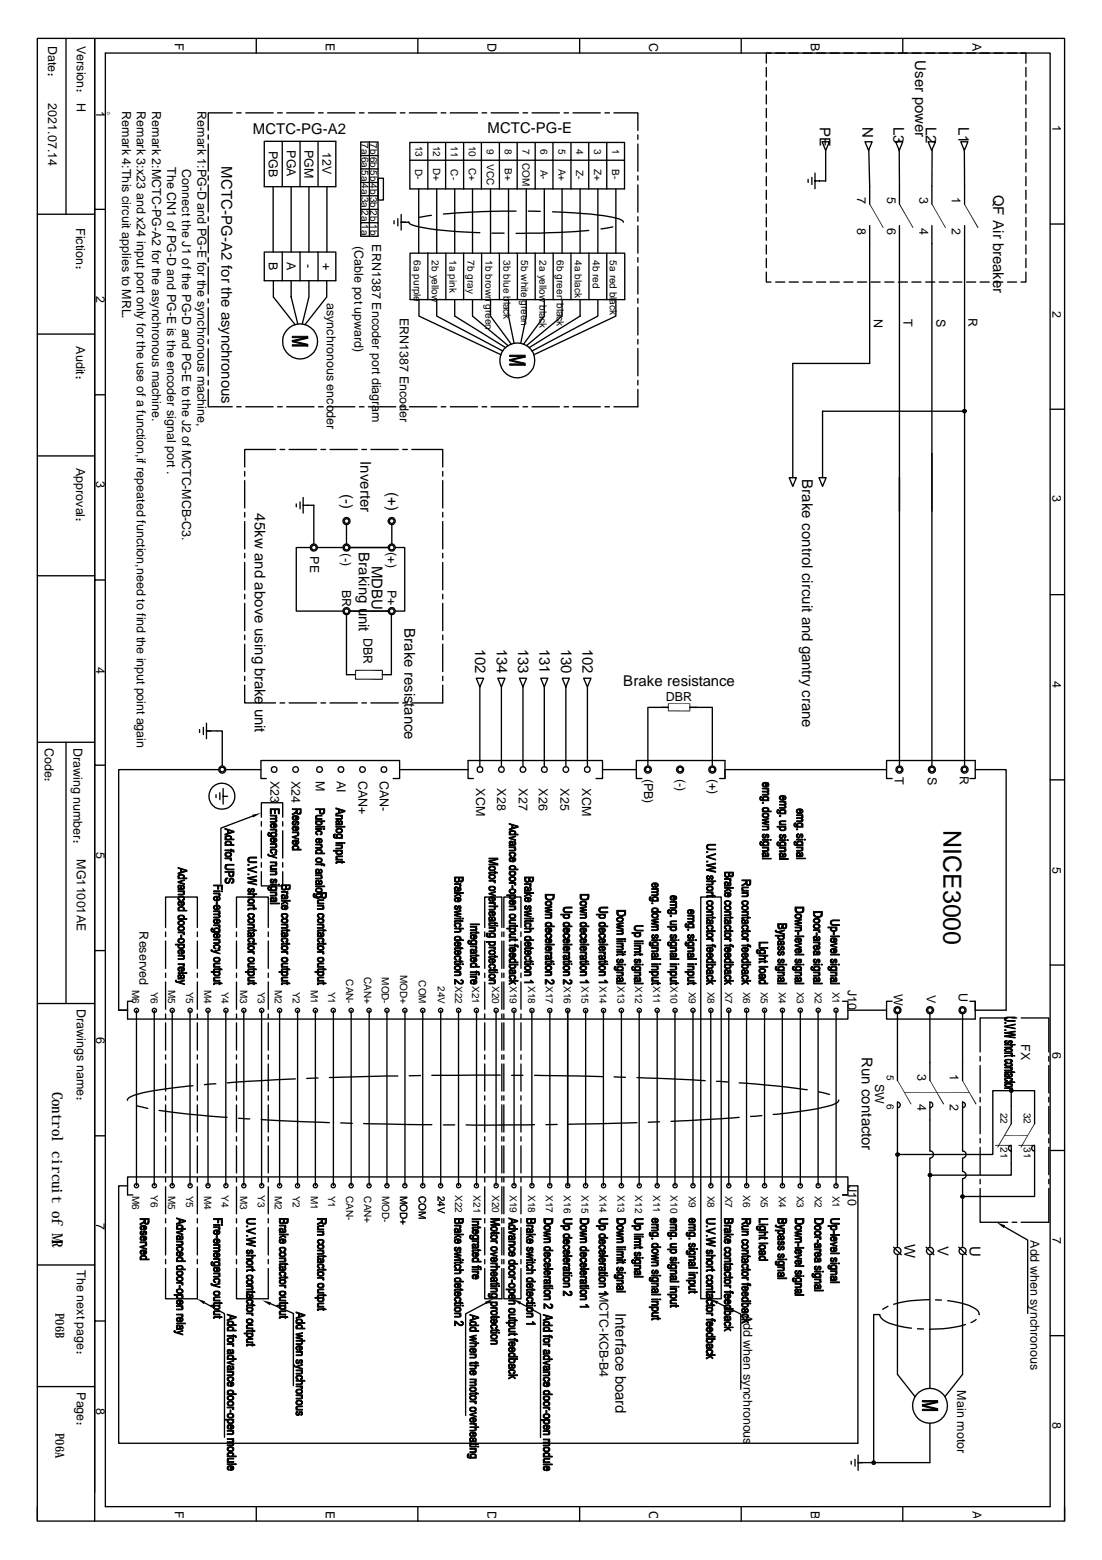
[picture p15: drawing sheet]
<svg xmlns="http://www.w3.org/2000/svg" width="210mm" height="297mm" viewBox="0 0 210 297" stroke-linecap="round" stroke-linejoin="round" font-family="sans-serif">
<defs><g id="words">
<text font-size="4.7" x="179.7" y="158" transform="rotate(90 179.7 158)">NICE3000</text>
<g font-size="2.8">
<text x="174.3" y="11.5" transform="rotate(90 174.3 11.5)">User power</text>
<text x="48.2" y="25.6">MCTC-PG-A2</text>
<text x="92.8" y="25.4">MCTC-PG-E</text>
<text x="156.2" y="24.2" transform="rotate(90 156.2 24.2)">PE</text>
<text x="164.3" y="24.2" transform="rotate(90 164.3 24.2)">N</text>
<text x="170.2" y="24.2" transform="rotate(90 170.2 24.2)">L3</text>
<text x="176.4" y="24.2" transform="rotate(90 176.4 24.2)">L2</text>
<text x="182.5" y="24.2" transform="rotate(90 182.5 24.2)">L1</text>
<text x="42.2" y="31.6" transform="rotate(90 42.2 31.6)">MCTC-PG-A2 for the asynchronous</text>
<text x="189.2" y="37.1" transform="rotate(90 189.2 37.1)">QF Air breaker</text>
<text x="68.7" y="87.8" transform="rotate(90 68.7 87.8)">Inverter</text>
<text x="65.2" y="94" transform="rotate(90 65.2 94)">(-)</text>
<text x="73.8" y="93.8" transform="rotate(90 73.8 93.8)">(+)</text>
<text x="152.8" y="91.2" transform="rotate(90 152.8 91.2)">Brake control circuit and gantry crane</text>
<text x="48.6" y="97.7" transform="rotate(90 48.6 97.7)">45kw and above using brake</text>
<text x="68.4" y="105.1" transform="rotate(90 68.4 105.1)">Braking unit</text>
<text x="70.8" y="107.7" transform="rotate(90 70.8 107.7)">MDBU</text>
<text x="77" y="119.5" transform="rotate(90 77 119.5)">Brake resistance</text>
<text x="90.5" y="123.5" transform="rotate(90 90.5 123.5)">102</text>
<text x="94.6" y="123.5" transform="rotate(90 94.6 123.5)">134</text>
<text x="98.7" y="123.5" transform="rotate(90 98.7 123.5)">133</text>
<text x="102.8" y="123.5" transform="rotate(90 102.8 123.5)">131</text>
<text x="106.9" y="123.5" transform="rotate(90 106.9 123.5)">130</text>
<text x="111" y="123.5" transform="rotate(90 111 123.5)">102</text>
<text x="118.7" y="130.7">Brake resistance</text>
<text x="48.6" y="134.9" transform="rotate(90 48.6 134.9)">unit</text>
<text x="164.2" y="201.2" transform="rotate(90 164.2 201.2)">Run contactor</text>
<text x="9.9" y="207.8" transform="rotate(90 9.9 207.8)">Control circuit of M</text>
<text x="9.9" y="236.1" transform="rotate(90 9.9 236.1)">R</text>
<text x="172.3" y="236.9" transform="rotate(90 172.3 236.9)">W</text>
<text x="178.6" y="237.3" transform="rotate(90 178.6 237.3)">V</text>
<text x="184.7" y="237.3" transform="rotate(90 184.7 237.3)">U</text>
<text x="117.3" y="249.9" transform="rotate(90 117.3 249.9)">Interface board</text>
</g>
<text font-size="2.5" x="20.4" y="21" transform="rotate(90 20.4 21)">。</text>
<g font-size="2.4">
<text x="9.1" y="8.7" transform="rotate(90 9.1 8.7)">Date：</text>
<text x="14.6" y="8.7" transform="rotate(90 14.6 8.7)">Version： H</text>
<text x="33.3" y="8.2" transform="rotate(90 33.3 8.2)">F</text>
<text x="62.1" y="8.2" transform="rotate(90 62.1 8.2)">E</text>
<text x="92.8" y="8.2" transform="rotate(90 92.8 8.2)">D</text>
<text x="123.7" y="8.2" transform="rotate(90 123.7 8.2)">C</text>
<text x="154.4" y="8.2" transform="rotate(90 154.4 8.2)">B</text>
<text x="185.2" y="8.2" transform="rotate(90 185.2 8.2)">A</text>
<text x="9.1" y="19.7" transform="rotate(90 9.1 19.7)">2021.07.14</text>
<text x="18.3" y="21.1" transform="rotate(90 18.3 21.1)">1</text>
<text x="23.2" y="21.2" transform="rotate(90 23.2 21.2)">Remark 4:This circuit applies to MRL.</text>
<text x="26.1" y="21.2" transform="rotate(90 26.1 21.2)">Remark 3:x23 and x24 input port only for the use of a function,if repeated function,need to find the input point again</text>
<text x="29" y="21.2" transform="rotate(90 29 21.2)">Remark 2:MCTC-PG-A2 for the asynchronous machine.</text>
<text x="37.6" y="21.2" transform="rotate(90 37.6 21.2)">Remark 1:PG-D and PG-E for the synchronous machine,</text>
<text x="200.5" y="23.8" transform="rotate(90 200.5 23.8)">1</text>
<text x="51.2" y="28.7" transform="rotate(90 51.2 28.7)">PGB</text>
<text x="54.6" y="28.6" transform="rotate(90 54.6 28.6)">PGA</text>
<text x="58" y="28.5" transform="rotate(90 58 28.5)">PGM</text>
<text x="61.4" y="29" transform="rotate(90 61.4 29)">12V</text>
<text x="31.8" y="31.8" transform="rotate(90 31.8 31.8)">The CN1 of PG-D and PG-E is the encoder signal port .</text>
<text x="34.7" y="32.2" transform="rotate(90 34.7 32.2)">Connect the J1 of the PG-D and PG-E to the J2 of MCTC-MCB-C3.</text>
<text x="163.3" y="37.6" transform="rotate(90 163.3 37.6)">7</text>
<text x="169" y="37.6" transform="rotate(90 169 37.6)">5</text>
<text x="175.1" y="37.6" transform="rotate(90 175.1 37.6)">3</text>
<text x="181.3" y="37.6" transform="rotate(90 181.3 37.6)">1</text>
<text x="14.5" y="43.4" transform="rotate(90 14.5 43.4)">Fiction：</text>
<text x="67.5" y="46.8" transform="rotate(90 67.5 46.8)">(Cable pot upward)</text>
<text x="70.9" y="46.6" transform="rotate(90 70.9 46.6)">ERN1387 Encoder port diagram</text>
<text x="163.3" y="43.4" transform="rotate(90 163.3 43.4)">8</text>
<text x="169" y="43.4" transform="rotate(90 169 43.4)">6</text>
<text x="175.1" y="43.4" transform="rotate(90 175.1 43.4)">4</text>
<text x="181.3" y="43.4" transform="rotate(90 181.3 43.4)">2</text>
<text x="51.2" y="49.9" transform="rotate(90 51.2 49.9)">B</text>
<text x="54.6" y="49.9" transform="rotate(90 54.6 49.9)">A</text>
<text x="58" y="50.3" transform="rotate(90 58 50.3)">-</text>
<text x="61.4" y="50" transform="rotate(90 61.4 50)">+</text>
<text x="18.3" y="56.4" transform="rotate(90 18.3 56.4)">2</text>
<text x="62.3" y="57.6" transform="rotate(90 62.3 57.6)">asynchronous encoder</text>
<text x="200.5" y="59.2" transform="rotate(90 200.5 59.2)">2</text>
<text x="14.5" y="65.9" transform="rotate(90 14.5 65.9)">Audit：</text>
<text x="76.2" y="60.5" transform="rotate(90 76.2 60.5)">ERN1387 Encoder</text>
<text x="166.5" y="60.7" transform="rotate(90 166.5 60.7)">N</text>
<text x="172.1" y="60.7" transform="rotate(90 172.1 60.7)">T</text>
<text x="178.4" y="60.8" transform="rotate(90 178.4 60.8)">S</text>
<text x="184.5" y="60.5" transform="rotate(90 184.5 60.5)">R</text>
<text x="14.5" y="89.1" transform="rotate(90 14.5 89.1)">Approval：</text>
<text x="18.3" y="91.6" transform="rotate(90 18.3 91.6)">3</text>
<text x="200.5" y="94.3" transform="rotate(90 200.5 94.3)">3</text>
<text x="59.1" y="105.9" transform="rotate(90 59.1 105.9)">PE</text>
<text x="65.2" y="105.4" transform="rotate(90 65.2 105.4)">(-)</text>
<text x="73.8" y="105.1" transform="rotate(90 73.8 105.1)">(+)</text>
<text x="65.2" y="112.3" transform="rotate(90 65.2 112.3)">BR</text>
<text x="73.8" y="112.3" transform="rotate(90 73.8 112.3)">P+</text>
<text x="69.3" y="121.4" transform="rotate(90 69.3 121.4)">DBR</text>
<text x="18.3" y="126.9" transform="rotate(90 18.3 126.9)">4</text>
<text x="200.5" y="129.7" transform="rotate(90 200.5 129.7)">4</text>
<text x="126.8" y="133.5">DBR</text>
<text x="8.6" y="142.4" transform="rotate(90 8.6 142.4)">Code：</text>
<text x="14" y="142.4" transform="rotate(90 14 142.4)">Drawing number：</text>
<text x="51.5" y="148.6" transform="rotate(90 51.5 148.6)">X23</text>
<text x="55.5" y="148.6" transform="rotate(90 55.5 148.6)">X24</text>
<text x="60.2" y="148.6" transform="rotate(90 60.2 148.6)">M</text>
<text x="64.2" y="148.6" transform="rotate(90 64.2 148.6)">AI</text>
<text x="68.3" y="148.6" transform="rotate(90 68.3 148.6)">CAN+</text>
<text x="72.3" y="148.6" transform="rotate(90 72.3 148.6)">CAN-</text>
<text x="122.7" y="148.2" transform="rotate(90 122.7 148.2)">(PB)</text>
<text x="128.9" y="148.2" transform="rotate(90 128.9 148.2)">(-)</text>
<text x="135" y="148.2" transform="rotate(90 135 148.2)">(+)</text>
<text x="170.4" y="147.9" transform="rotate(90 170.4 147.9)">T</text>
<text x="176.7" y="148" transform="rotate(90 176.7 148)">S</text>
<text x="182.8" y="147.7" transform="rotate(90 182.8 147.7)">R</text>
<text x="90.7" y="150.1" transform="rotate(90 90.7 150.1)">XCM</text>
<text x="94.7" y="150.1" transform="rotate(90 94.7 150.1)">X28</text>
<text x="98.8" y="150.1" transform="rotate(90 98.8 150.1)">X27</text>
<text x="102.7" y="150.1" transform="rotate(90 102.7 150.1)">X26</text>
<text x="106.8" y="150.1" transform="rotate(90 106.8 150.1)">X25</text>
<text x="110.9" y="150.1" transform="rotate(90 110.9 150.1)">XCM</text>
<text x="14.6" y="163.6" transform="rotate(90 14.6 163.6)">MG11001AE</text>
<text x="18.3" y="162.2" transform="rotate(90 18.3 162.2)">5</text>
<text x="200.5" y="165" transform="rotate(90 200.5 165)">5</text>
<text x="26.6" y="177.4" transform="rotate(90 26.6 177.4)">Reserved</text>
<text x="161.5" y="188.5" transform="rotate(90 161.5 188.5)">J10</text>
<text x="170.2" y="189.3" transform="rotate(90 170.2 189.3)">W</text>
<text x="176.5" y="189.4" transform="rotate(90 176.5 189.4)">V</text>
<text x="182.6" y="189" transform="rotate(90 182.6 189)">U</text>
<text x="14.6" y="192.1" transform="rotate(90 14.6 192.1)">Drawings name：</text>
<text x="18.3" y="197.5" transform="rotate(90 18.3 197.5)">6</text>
<text x="194.5" y="198.9" transform="rotate(90 194.5 198.9)">FX</text>
<text x="200.5" y="200.3" transform="rotate(90 200.5 200.3)">6</text>
<text x="166.7" y="206.3" transform="rotate(90 166.7 206.3)">SW</text>
<text x="174.8" y="204.4" transform="rotate(90 174.8 204.4)">3</text>
<text x="180.9" y="204.4" transform="rotate(90 180.9 204.4)">1</text>
<text x="174.8" y="210.3" transform="rotate(90 174.8 210.3)">4</text>
<text x="180.9" y="210.3" transform="rotate(90 180.9 210.3)">2</text>
<text x="161.5" y="225.8" transform="rotate(90 161.5 225.8)">J10</text>
<text x="18.3" y="232.8" transform="rotate(90 18.3 232.8)">7</text>
<text x="196.3" y="236.1" transform="rotate(90 196.3 236.1)">Add when synchronous</text>
<text x="200.5" y="235.6" transform="rotate(90 200.5 235.6)">7</text>
<text x="14.6" y="241.9" transform="rotate(90 14.6 241.9)">The next page：</text>
<text x="114.2" y="246" transform="rotate(90 114.2 246)">MCTC-KCB-B4</text>
<text x="10.5" y="250" transform="rotate(90 10.5 250)">P06B</text>
<text x="141.6" y="250.3" transform="rotate(90 141.6 250.3)">Add when synchronous</text>
<text x="14.6" y="265.1" transform="rotate(90 14.6 265.1)">Page：</text>
<text x="18.3" y="268" transform="rotate(90 18.3 268)">8</text>
<text x="182.3" y="264.7" transform="rotate(90 182.3 264.7)">Main motor</text>
<text x="10.5" y="272.9" transform="rotate(90 10.5 272.9)">P06A</text>
<text x="200.5" y="270.8" transform="rotate(90 200.5 270.8)">8</text>
<text x="33.3" y="287.7" transform="rotate(90 33.3 287.7)">F</text>
<text x="62.1" y="287.7" transform="rotate(90 62.1 287.7)">E</text>
<text x="92.8" y="287.7" transform="rotate(90 92.8 287.7)">D</text>
<text x="123.7" y="287.7" transform="rotate(90 123.7 287.7)">C</text>
<text x="154.4" y="287.7" transform="rotate(90 154.4 287.7)">B</text>
<text x="185.2" y="287.7" transform="rotate(90 185.2 287.7)">A</text>
</g>
<g font-size="1.9">
<text x="68.9" y="27.2" transform="rotate(90 68.9 27.2)">7a 6a 5a 4a 3a 2a 1a</text>
<text x="70.5" y="27.2" transform="rotate(90 70.5 27.2)">7b 6b 5b 4b 3b 2b 1b</text>
<text x="79.1" y="27.7" transform="rotate(90 79.1 27.7)">13</text>
<text x="82.5" y="27.7" transform="rotate(90 82.5 27.7)">12</text>
<text x="85.9" y="27.8" transform="rotate(90 85.9 27.8)">11</text>
<text x="89.3" y="27.7" transform="rotate(90 89.3 27.7)">10</text>
<text x="92.8" y="28.3" transform="rotate(90 92.8 28.3)">9</text>
<text x="96.1" y="28.3" transform="rotate(90 96.1 28.3)">8</text>
<text x="99.5" y="28.3" transform="rotate(90 99.5 28.3)">7</text>
<text x="103" y="28.3" transform="rotate(90 103 28.3)">6</text>
<text x="106.4" y="28.3" transform="rotate(90 106.4 28.3)">5</text>
<text x="109.8" y="28.3" transform="rotate(90 109.8 28.3)">4</text>
<text x="113.2" y="28.3" transform="rotate(90 113.2 28.3)">3</text>
<text x="116.6" y="28.3" transform="rotate(90 116.6 28.3)">1</text>
<text x="79.1" y="32.2" transform="rotate(90 79.1 32.2)">D-</text>
<text x="82.5" y="32" transform="rotate(90 82.5 32)">D+</text>
<text x="85.9" y="32.2" transform="rotate(90 85.9 32.2)">C-</text>
<text x="89.3" y="32" transform="rotate(90 89.3 32)">C+</text>
<text x="92.7" y="31.3" transform="rotate(90 92.7 31.3)">VCC</text>
<text x="96.1" y="32" transform="rotate(90 96.1 32)">B+</text>
<text x="99.5" y="31.1" transform="rotate(90 99.5 31.1)">COM</text>
<text x="103" y="32.3" transform="rotate(90 103 32.3)">A-</text>
<text x="106.4" y="32.1" transform="rotate(90 106.4 32.1)">A+</text>
<text x="109.8" y="32.4" transform="rotate(90 109.8 32.4)">Z-</text>
<text x="113.2" y="32.2" transform="rotate(90 113.2 32.2)">Z+</text>
<text x="116.6" y="32.2" transform="rotate(90 116.6 32.2)">B-</text>
<text x="78.8" y="49.6" transform="rotate(90 78.8 49.6)">6a purple</text>
<text x="82.3" y="49.6" transform="rotate(90 82.3 49.6)">2b yellow</text>
<text x="85.6" y="49.6" transform="rotate(90 85.6 49.6)">1a pink</text>
<text x="89.1" y="49.6" transform="rotate(90 89.1 49.6)">7b gray</text>
<text x="92.5" y="49.6" transform="rotate(90 92.5 49.6)">1b brown</text>
<text x="95.9" y="49.6" transform="rotate(90 95.9 49.6)">3b blue b</text>
<text x="99.3" y="49.6" transform="rotate(90 99.3 49.6)">5b white</text>
<text x="102.7" y="49.6" transform="rotate(90 102.7 49.6)">2a yellow</text>
<text x="106.1" y="49.6" transform="rotate(90 106.1 49.6)">6b green</text>
<text x="109.5" y="49.6" transform="rotate(90 109.5 49.6)">4a black</text>
<text x="112.9" y="49.6" transform="rotate(90 112.9 49.6)">4b red</text>
<text x="116.2" y="49.6" transform="rotate(90 116.2 49.6)">5a red black</text>
<text x="92.5" y="57.9" transform="rotate(90 92.5 57.9)">green</text>
<text x="95.9" y="57.4" transform="rotate(90 95.9 57.4)">lack</text>
<text x="99.3" y="57.2" transform="rotate(90 99.3 57.2)">green</text>
<text x="102.7" y="58.1" transform="rotate(90 102.7 58.1)">black</text>
<text x="106.1" y="57.6" transform="rotate(90 106.1 57.6)">black</text>
<text x="69.3" y="186" transform="rotate(90 69.3 186)">CAN+</text>
<text x="76.2" y="185.6" transform="rotate(90 76.2 185.6)">MOD+</text>
<text x="25.2" y="188.5" transform="rotate(90 25.2 188.5)">M6</text>
<text x="28.7" y="188.8" transform="rotate(90 28.7 188.8)">Y6</text>
<text x="32" y="188.5" transform="rotate(90 32 188.5)">M5</text>
<text x="35.5" y="188.8" transform="rotate(90 35.5 188.8)">Y5</text>
<text x="38.9" y="188.5" transform="rotate(90 38.9 188.5)">M4</text>
<text x="42.2" y="188.8" transform="rotate(90 42.2 188.8)">Y4</text>
<text x="45.7" y="188.5" transform="rotate(90 45.7 188.5)">M3</text>
<text x="49.1" y="188.8" transform="rotate(90 49.1 188.8)">Y3</text>
<text x="52.3" y="188.5" transform="rotate(90 52.3 188.5)">M2</text>
<text x="55.8" y="188.8" transform="rotate(90 55.8 188.8)">Y2</text>
<text x="59.2" y="188.5" transform="rotate(90 59.2 188.5)">M1</text>
<text x="62.5" y="188.8" transform="rotate(90 62.5 188.8)">Y1</text>
<text x="65.9" y="186.5" transform="rotate(90 65.9 186.5)">CAN-</text>
<text x="72.7" y="186" transform="rotate(90 72.7 186)">MOD-</text>
<text x="79.8" y="186.7" transform="rotate(90 79.8 186.7)">COM</text>
<text x="83.4" y="187.7" transform="rotate(90 83.4 187.7)">24V</text>
<text x="86.7" y="187.7" transform="rotate(90 86.7 187.7)">X22</text>
<text x="89.9" y="187.7" transform="rotate(90 89.9 187.7)">X21</text>
<text x="93.7" y="187.7" transform="rotate(90 93.7 187.7)">X20</text>
<text x="97.1" y="187.7" transform="rotate(90 97.1 187.7)">X19</text>
<text x="100.6" y="187.7" transform="rotate(90 100.6 187.7)">X18</text>
<text x="104" y="187.7" transform="rotate(90 104 187.7)">X17</text>
<text x="107.4" y="187.7" transform="rotate(90 107.4 187.7)">X16</text>
<text x="110.7" y="187.7" transform="rotate(90 110.7 187.7)">X15</text>
<text x="114.2" y="187.7" transform="rotate(90 114.2 187.7)">X14</text>
<text x="117.6" y="187.7" transform="rotate(90 117.6 187.7)">X13</text>
<text x="121" y="187.7" transform="rotate(90 121 187.7)">X12</text>
<text x="124.4" y="187.7" transform="rotate(90 124.4 187.7)">X11</text>
<text x="127.7" y="187.7" transform="rotate(90 127.7 187.7)">X10</text>
<text x="131.2" y="188.8" transform="rotate(90 131.2 188.8)">X9</text>
<text x="134.7" y="188.8" transform="rotate(90 134.7 188.8)">X8</text>
<text x="138.1" y="188.8" transform="rotate(90 138.1 188.8)">X7</text>
<text x="141.6" y="188.8" transform="rotate(90 141.6 188.8)">X6</text>
<text x="144.9" y="188.8" transform="rotate(90 144.9 188.8)">X5</text>
<text x="148.4" y="188.8" transform="rotate(90 148.4 188.8)">X4</text>
<text x="151.8" y="188.8" transform="rotate(90 151.8 188.8)">X3</text>
<text x="155.2" y="188.8" transform="rotate(90 155.2 188.8)">X2</text>
<text x="158.6" y="188.8" transform="rotate(90 158.6 188.8)">X1</text>
<text x="168.9" y="204.7" transform="rotate(90 168.9 204.7)">5</text>
<text x="168.9" y="210.3" transform="rotate(90 168.9 210.3)">6</text>
<text x="190.6" y="211.9" transform="rotate(90 190.6 211.9)">22</text>
<text x="195" y="211.9" transform="rotate(90 195 211.9)">32</text>
<text x="190.6" y="218.5" transform="rotate(90 190.6 218.5)">21</text>
<text x="195" y="218.5" transform="rotate(90 195 218.5)">31</text>
<text x="25.2" y="227.7" transform="rotate(90 25.2 227.7)">M6</text>
<text x="28.7" y="227.6" transform="rotate(90 28.7 227.6)">Y6</text>
<text x="32" y="227.7" transform="rotate(90 32 227.7)">M5</text>
<text x="35.5" y="227.7" transform="rotate(90 35.5 227.7)">Y5</text>
<text x="38.9" y="227.7" transform="rotate(90 38.9 227.7)">M4</text>
<text x="42.2" y="227.6" transform="rotate(90 42.2 227.6)">Y4</text>
<text x="45.7" y="227.7" transform="rotate(90 45.7 227.7)">M3</text>
<text x="49.1" y="227.6" transform="rotate(90 49.1 227.6)">Y3</text>
<text x="52.3" y="227.7" transform="rotate(90 52.3 227.7)">M2</text>
<text x="55.8" y="227.7" transform="rotate(90 55.8 227.7)">Y2</text>
<text x="59.2" y="227.7" transform="rotate(90 59.2 227.7)">M1</text>
<text x="62.5" y="227.7" transform="rotate(90 62.5 227.7)">Y1</text>
<text x="66" y="227.7" transform="rotate(90 66 227.7)">CAN-</text>
<text x="69.4" y="227.8" transform="rotate(90 69.4 227.8)">CAN+</text>
<text x="72.8" y="227.7" transform="rotate(90 72.8 227.7)">MOD-</text>
<text x="76.2" y="227.7" transform="rotate(90 76.2 227.7)">MOD+</text>
<text x="79.8" y="227.7" transform="rotate(90 79.8 227.7)">COM</text>
<text x="83.4" y="227.7" transform="rotate(90 83.4 227.7)">24V</text>
<text x="86.7" y="227.6" transform="rotate(90 86.7 227.6)">X22</text>
<text x="90.2" y="227.6" transform="rotate(90 90.2 227.6)">X21</text>
<text x="93.7" y="227.6" transform="rotate(90 93.7 227.6)">X20</text>
<text x="97.1" y="227.5" transform="rotate(90 97.1 227.5)">X19</text>
<text x="100.6" y="227.6" transform="rotate(90 100.6 227.6)">X18</text>
<text x="104" y="227.6" transform="rotate(90 104 227.6)">X17</text>
<text x="107.4" y="227.6" transform="rotate(90 107.4 227.6)">X16</text>
<text x="110.7" y="227.6" transform="rotate(90 110.7 227.6)">X15</text>
<text x="114.2" y="227.6" transform="rotate(90 114.2 227.6)">X14</text>
<text x="117.6" y="227.6" transform="rotate(90 117.6 227.6)">X13</text>
<text x="121" y="227.6" transform="rotate(90 121 227.6)">X12</text>
<text x="124.4" y="227.6" transform="rotate(90 124.4 227.6)">X11</text>
<text x="127.7" y="227.6" transform="rotate(90 127.7 227.6)">X10</text>
<text x="131.2" y="227.7" transform="rotate(90 131.2 227.7)">X9</text>
<text x="134.7" y="227.7" transform="rotate(90 134.7 227.7)">X8</text>
<text x="138.1" y="227.7" transform="rotate(90 138.1 227.7)">X7</text>
<text x="141.6" y="227.6" transform="rotate(90 141.6 227.6)">X6</text>
<text x="144.9" y="227.7" transform="rotate(90 144.9 227.7)">X5</text>
<text x="148.4" y="227.7" transform="rotate(90 148.4 227.7)">X4</text>
<text x="151.8" y="227.7" transform="rotate(90 151.8 227.7)">X3</text>
<text x="155.2" y="227.7" transform="rotate(90 155.2 227.7)">X2</text>
<text x="158.6" y="227.7" transform="rotate(90 158.6 227.7)">X1</text>
</g>
</g></defs>
<g fill="none" stroke="#000" stroke-width=".25">
<path d="M7.1 7.3h195.7v282.3h-195.7zM12.6 7.4v33.4M18 7.4v282.2M20.1 10.1h179.9v276.8h-179.9zM48.8 7.4v2.7M79.6 7.4v2.7M110.4 7.4v2.7M141.2 7.4v2.7M146 12.9v1.7M146 15.4v1.8M146 18.1v1.7M146.9 10.1h-.9v1.9"/>
<path d="M147.7 10.1h1.8M150.3 10.1h1.8M153 10.1h1.7M155.5 10.1h1.8M158.1 10.1h1.8M160.7 10.1h1.8M163.3 10.1h1.8M165.9 10.1h1.7M168.5 10.1h1.8M171.1 10.1h1.7M172 7.4v2.7M173.7 10.1h1.7"/>
<path d="M176.3 10.1h1.8M178.9 10.1h1.7M181.5 10.1h1.7M184.1 10.1h1.7M186.7 10.1h1.7M189.3 10.1h1.7M191.9 10.1h1.7M194.5 10.1h.9v1.9M195.4 12.9v1.7M195.4 15.4v1.8M195.4 18.1v1.7M18 39.9h2.1"/>
<path d="M39.7 25.7v.8M39.7 27.4v5.2M39.7 33.5v.8M39.7 35.2v5.2M44.2 21.5h-4.5v3.3M45.1 21.5h.8M46.8 21.5h5.2M50.3 26.9h13.7v8.6h-13.7zM52 35.5v12.5M52.9 21.5h.9M53.8 26.9v8.6M54.6 21.5h5.2"/>
<path d="M55.5 35.5v12.5M57.1 26.9v8.6M58.8 35.5v12.5M60.6 26.9v8.6M60.7 21.5h.9M62.3 35.5v12.5M62.4 21.5h5.2M68.5 21.5h.8M68.7 32.2v-2.6h3.3v2.6M68.7 34.7v-2.5h3.3v2.5M68.7 37.3v-2.6h3.3v2.6M68.7 39.9v-2.6h3.3v2.6"/>
<path d="M70.2 21.5h5.2M70.4 27h1.6v2.6M70.4 27h-1.7v2.6M70.4 27v18M72 33.9h1v4.2h-1zM76.2 21.5h.9M78 21.5h5.2M79.8 36v12.2M81.5 27.1h3.4v3.4h3.4v5.5M81.5 27.1h-3.4v3.4M81.5 27.1v8.9M83.2 36v12.2"/>
<path d="M84 21.5h.9M84.9 27.1h3.4v3.4h3.4v5.5M85.8 21.5h5.2M86.6 36v12.2M88.3 27.1h3.4v3.4h3.4v5.5M90 36v12.2M91.7 27.1h3.4v3.4h3.4v5.5M91.8 21.5h.9M93.4 36v12.2M93.6 21.5h5.2M95.1 27.1h3.4v3.4h3.4v5.5M96.9 36v12.2"/>
<path d="M98.5 27.1h3.4v3.4h3.4v5.5M99.6 21.5h.9M100.2 36v12.2M101.3 21.5h5.3M101.9 27.1h3.4v3.4h3.5v5.5M103.7 36v12.2M105.3 27.1h3.5v3.4h3.3v5.5M107.1 36v12.2M107.4 21.5h.9M108.8 27.1h3.3v3.4h3.5v5.5M109.1 21.5h5.2M110.5 36v12.2"/>
<path d="M112.1 27.1h3.5v3.4h3.4v5.5h-40.9v-5.5h6.8v5.5M113.9 36v12.2M115.2 21.5h.9M115.6 27.1h3.4v3.4M116.9 21.5h4.6v3.3M117.3 36v12.2M121.5 25.7v.8M121.5 27.4v5.2M121.5 33.5v.8M121.5 35.2v5.2M146 20.6v1.8M146 23.3v1.7"/>
<path d="M146 25.9v1.7M146 28.4v1.8M146 31.1v1.7M146 33.6v1.8M146 36.2v1.8M146 38.8v1.8M153.9 34.1v.6M154.6 33.8v1.3M155.2 33v2.9M156.6 27h1.4l-.7 1.6zM157.3 28.6v5.8h-2.1M164.8 27h1.3l-.7 1.6z"/>
<path d="M165.5 28.5l.2 10.4M171.3 28.6l-.7-1.6h1.4l-.7 1.6v10.3M176.8 27h1.4l-.7 1.6zM177.5 28.5v10.4M183.7 28.6l-.7-1.6h1.4l-.7 1.6v10.3M195.4 20.6v1.8M195.4 23.3v1.7M195.4 25.9v1.7M195.4 28.4v1.8M195.4 31.1v1.7M195.4 33.6v1.8M195.4 36.2v1.8"/>
<path d="M195.4 38.8v1.8M7.1 40.8h10.9M39.7 41.3v.8M39.7 43v5.2M39.7 49.1v.8M39.7 50.8v5.2M39.7 56.8v.9M39.7 58.6v5.2M52.1 53.5v3l4.1 5.3M53.8 48h3.3v5.5h3.5M53.8 48v5.5h3.3M53.8 48h-3.5v5.5h3.5"/>
<path d="M55.5 53.5v3l1.2 5.2M57.1 48h3.5v5.5h3.4v-5.5h-3.4M58.8 53.5v3l-1.2 5.2M62.2 53.5v3l-4.1 5.3M68.7 42.4v-2.5h3.3v2.5M68.7 42.4h3.3v2.6h-3.3zM75.1 42v.6M75.8 41.6v1.4M76.4 42.3h1.5M76.4 40.8v3M77.9 42.3a1.53 1.53 0 0 0 1.3 .7 64.6 64.6 0 0 0 12.2 1.3M79.8 57.1v3.1l15.6 7.3"/>
<path d="M81.5 48.2h3.4v8.9h3.4M81.5 48.2v8.9h3.4M81.5 48.2h-3.4v8.9h3.4M82.2 41l-2.3 .4M83.2 57.1v3.1l12.6 6.6M84.9 48.2h3.4v8.9h3.4M86.6 57.1v3.1l9.7 6M88.3 48.2h3.4v8.9h3.4M90 57.1v3.1l6.8 5.6M91.7 48.2h3.4v8.9h3.5M93.4 57.1v3.1l4 5.3M93.7 44.4h2.3"/>
<path d="M95.1 48.2h3.5v8.9h3.3M96.9 57.1v3.1l1 5.1M98.3 40.2a155.5 155.5 0 0 0-13.8 .6M98.6 48.2h3.3v8.9h3.5M100.2 57.1v3.1l-1 5.1M100.6 40.2h2.3M101.9 48.2h3.5v8.9h3.4M103.7 57.1v3.1l-4 5.3M105.2 40.3a56.7 56.7 0 0 1 12.8 1.4l.7 .4v.2M105.4 48.2h3.4v8.9h3.4M107.1 57.1v3.1l-6.8 5.6M108.8 48.2h3.4v8.9h3.4"/>
<path d="M110.5 57.1v3.1M112.1 43.9l-5.8 .4-8 .1M112.2 48.2h3.4v8.9h3.4v-8.9h-3.4M113.9 57.1v3.1l-12.6 6.6M116.7 43.2l-2.2 .4M117.3 57.1v3.1l-15.6 7.3M121.5 41.3v.8M121.5 43v5.2M121.5 49.1v.8M121.5 50.8v5.2M121.5 56.8v.9M121.5 58.6v5.2"/>
<path d="M146 51.8v1.9h.9M146 41.4v1.8M146 44v1.7M146 46.6v1.8M146 49.2v1.8M147.7 53.7h1.8M150.3 53.7h1.8M153 53.7h1.7M155.5 53.7h1.8M158.1 53.7h1.8M160.7 53.7h1.8M163.3 53.7h1.8"/>
<path d="M165.7 43v26.2h-14.7v21.8M165.9 53.7h1.7M168.5 53.7h1.8M171.1 53.7h1.7M171.3 43v102.8M173.7 53.7h1.7M176.3 53.7h1.8M177.5 43v102.8M178.9 53.7h1.7M181.5 53.7h1.7M183.7 43v102.8M184.1 53.7h1.7"/>
<path d="M186.7 53.7h1.7M189.3 53.7h1.7M191.9 53.7h1.7M195.4 51.8v1.9h-.9M195.4 41.4v1.8M195.4 44v1.7M195.4 46.6v1.8M195.4 49.2v1.8M200 42.7h2.8M7.1 63.6h10.9M18 75.2h2.1M39.7 74.2v3.3h4.5"/>
<path d="M39.7 64.6v.9M39.7 66.4v5.2M39.7 72.4v.9M45.1 77.5h.8M46.8 77.5h5.2M52.9 77.5h.9M54.6 77.5h5.2M60.7 77.5h.9M62.4 77.5h5.2M68.5 77.5h.8M70.2 77.5h5.2M76.2 77.5h.9"/>
<path d="M78 77.5h5.2M84 77.5h.9M85.8 77.5h5.2M91.8 77.5h.9M93.6 77.5h5.2M99.6 77.5h.9M101.3 77.5h5.3M107.4 77.5h.9M109.1 77.5h5.2M110.5 60.2h.1M110.5 60.2l-9.7 6M115.2 77.5h.9"/>
<path d="M121.5 74.2v3.3h-4.6M121.5 64.6v.9M121.5 66.4v5.2M121.5 72.4v.9M183.5 78h.4l.2 .3-.2 .2-.2 .1-.2-.1zM183.7 78.3h-27v12.7M200 77.9h2.8M7.1 86.8h10.9M46.6 89.8v.9M46.6 91.5v5.2M46.6 97.6v.9M46.6 99.3v5.2"/>
<path d="M52.5 85.6h-5.9v3.3M53.3 85.6h.9M55.1 85.6h5.2M56.4 96v.5M57.1 95.6v1.3M57.7 96.2h2.1v7.4M57.7 94.7v3M61.1 85.6h.9M62.9 85.6h5.2M66 99.9v3.7M68.9 85.6h.9M70.7 85.6h5.2"/>
<path d="M74.6 99.9v3.7M76.7 85.6h.9M78.4 85.6h5.9v3.3M84.3 89.8v.9M84.3 91.5v5.2M84.3 97.6v.9M84.3 99.3v5.2M150.3 91h1.4l-.7 1.6zM156 91h1.4l-.7 1.6zM7.1 109.6h10.9M18 110.4h2.1M46.6 105.4v.8"/>
<path d="M46.6 107.1v5.2M46.6 113.1v.9M46.6 114.9v5.2M59.1 104.3h-2.7v12.1h8.9M60.5 104.3h4.8M66 117a.68 .68 0 0 0 .6-.9 .68 .68 0 0 0-1.1-.3 .68 .68 0 0 0 .2 1.2h.3v11.5h1.7M66.7 116.4h7.2M66.7 104.3h7.2M74.5 117v11.5h-1.7M75.3 104.3h1.8v12.1h-1.8M84.3 105.4v.8M84.3 107.1v5.2"/>
<path d="M84.3 113.1v.9M84.3 114.9v5.2M200 113.2h2.8M38 138.9v.6M38.7 138.5v1.4M39.3 139.2h3v6.6M39.3 137.7v3M46.6 130.5v3.3h5.9M46.6 120.9v.9M46.6 122.7v5.2M46.6 128.8v.8M53.3 133.8h.9"/>
<path d="M55.1 133.8h5.2M61.1 133.8h.9M62.9 133.8h5.2M68.9 133.8h.9M70.7 133.8h5.2M76.7 133.8h.9M84.3 130.5v3.3h-5.9M84.3 120.9v.9M84.3 122.7v5.2M84.3 128.8v.8M90.7 129.1h1.4l-.7 1.7zM91.4 130.8v15.2"/>
<path d="M94.8 129.1h1.4l-.7 1.7zM95.5 130.8v15.2M98.9 129.1h1.4l-.7 1.7zM99.6 130.8v15.2M103 129.1h1.4l-.7 1.7zM103.7 130.8v15.2M107.8 130.8l.7-1.7h-1.4l.7 1.7v15.2M111.9 130.8l.7-1.7h-1.4l.7 1.7v15.2M125.9 134.7h1.4h-3.9v11.1M132.8 134.7h-1.4h4.3v11.1M7.1 141.3h10.9M12.6 141.3v49.8"/>
<path d="M18 145.7h2.1M41.1 151.3v.6M41.7 146.5h-19.1v45.8h1.7M41.9 150.9v1.4M42.5 151.6h.8M42.5 150.1v3M43 146.5h6.7M48.1 155.4l-6 2.3v10.6M49.7 146.5v1.7h1M49.7 146.5v-1.7h26.4v3.4h-1.2M49.8 155.6v-2.7h4v2.7M49.8 156.4v.9"/>
<path d="M49.8 158.2v5.2M53.8 156.4v.9M53.8 158.2v5.2M76.1 146.5h13.1M89.2 146.5v-1.7h25.6v3.4h-1.3M89.2 146.5v1.7h1M114.8 146.5h6.4M122.3 148.2h-1.1v-3.4h16.9v3.4h-1M168.9 146.5h-30.8v1.7M169.9 148.2h-1v-3.4h16.9v3.4h-1.1M185.8 146.5h5.8v45.8h-5.8v-1.6M200 148.5h2.8"/>
<path d="M31.5 176.6v-5.8h6.1v5.8M31.5 177.4v.9M31.5 179.2v5.2M37.6 177.4v.9M37.6 179.2v5.2M45 176.6v-5.8h6.1v5.8M45 177.4v.9M45 179.2v5.2M49.8 166v2.7h4v-2.7M49.8 164.2v.9M51.1 177.4v.9M51.1 179.2v5.2"/>
<path d="M53.8 164.2v.9M92.3 176.6v-5.8h3.3v5.8M92.3 177.4v.9M92.3 179.2v5.2M95.6 177.4v.9M95.6 179.2v5.2M96 176.6v-5.8h3.2v5.8M96 177.4v.9M96 179.2v5.2M99.2 177.4v.9M99.2 179.2v5.2M133.5 170.8h3.9v76.5h-3.9z"/>
<path d="M7.1 191.1h10.9M18 181h2.1M25.3 190.7h-1v3.3h137.2v-3.3h-1M26 192.4v33.3M29.4 192.4v33.3M31.5 185.3v.8M31.5 187v5.2M31.5 193.1v.8M31.5 194.8v5.2M32.8 192.4v33.3M36.2 192.4v33.3M37.6 185.3v.8"/>
<path d="M37.6 187v5.2M37.6 193.1v.8M37.6 194.8v5.2M39.6 192.4v33.3M43 192.4v33.3M45 185.3v.8M45 187v5.2M45 193.1v.8M45 194.8v5.2M46.4 192.4v33.3M49.8 192.4v33.3M51.1 185.3v.8"/>
<path d="M51.1 187v5.2M51.1 193.1v.8M51.1 194.8v5.2M53.3 192.4v33.3M56.7 192.4v33.3M60.1 192.4v33.3M63.5 192.4v33.3M66.9 192.4v33.3M70.3 192.4v33.3M73.7 192.4v33.3M77.1 192.4v33.3M80.5 192.4v33.3"/>
<path d="M83.9 192.4v33.3M87.3 192.4v33.3M90.8 192.4v33.3M92.3 185.3v.8M92.3 187v5.2M92.3 193.1v.8M92.3 194.8v5.2M94.5 192.4v33.3M95.6 185.3v.8M95.6 187v5.2M95.6 193.1v.8M95.6 194.8v5.2"/>
<path d="M96 185.3v.8M96 187v5.2M96 193.1v.8M96 194.8v5.2M97.9 192.4v33.3M99.2 185.3v.8M99.2 187v5.2M99.2 193.1v.8M99.2 194.8v5.2M101.3 192.4v33.3M104.7 192.4v33.3M108.1 192.4h.1"/>
<path d="M108.1 192.4v33.3M111.5 192.4v33.3M114.9 192.4v33.3M118.4 192.4v33.3M121.8 192.4v33.3M125.2 192.4v33.3M128.6 192.4v33.3M132 192.4v33.3M135.4 192.3v33.4M138.8 192.3v33.4M142.2 192.3v33.4M145.6 192.3v33.4"/>
<path d="M149 192.3v33.4M152.4 192.3v33.4M155.8 192.3v33.4M159.3 192.3v33.4M161.5 192.3h7.4M169.9 190.7h-1v3.3h16.9v-3.3h-1.1M170.9 193v12.8M177.1 193v12.8M183.3 193v12.8M191.9 193.8h-5.2v6.5M192.8 193.8h.9M194.5 193.8h5.3v6.5"/>
<path d="M200 183.8h2.8M18 216.3h2.1M26.1 210.6l2.1 .5M30.3 211.4l5.8 .8 7.2 .6M31.5 200.9v.8M31.5 202.6v5.2M31.5 208.6v.9M31.5 210.4v5.1M31.5 216.4v.9M31.5 218.2v5.1M36.7 206.7a49.2 49.2 0 0 0-11.7 2.1l-.4 .2-.3 .5M37.6 200.9v.8"/>
<path d="M37.6 202.6v5.2M37.6 208.6v.9M37.6 210.4v5.1M37.6 216.4v.9M37.6 218.2v5.1M41.1 206.4l-2.2 .1M45 200.9v.8M45 202.6v5.2M45 208.6v.9M45 210.4v5.1M45 216.4v.9M45 218.2v5.1"/>
<path d="M45.4 212.9l2.2 .1M49.7 213.2l13 .6M51.1 200.9v.8M51.1 202.6v5.2M51.1 208.6v.9M51.1 210.4v5.1M51.1 216.4v.9M51.1 218.2v5.1M56.3 205.4l-13 .8M60.6 205.3h-2.2M64.9 213.8l2.2 .1M69.3 213.9l13 .3"/>
<path d="M75.8 204.9l-13.1 .3M80.1 204.8h-2.2M84.5 214.2h2.1M92.3 200.9v.8M92.3 202.6v5.2M92.3 208.6v.9M92.3 210.4v5.1M92.3 216.4v.9M92.3 218.2v5.1M95.3 204.7l-13 .1M95.6 200.9v.8M95.6 202.6v5.2"/>
<path d="M95.6 208.6v.9M95.6 210.4v5.1M95.6 216.4v.9M95.6 218.2v5.1M96 200.9v.8M96 202.6v5.2M96 208.6v.9M96 210.4v5.1M96 216.4v.9M96 218.2v5.1M97.5 204.8h2.1M99.2 200.9v.8"/>
<path d="M99.2 202.6v5.2M99.2 208.6v.9M99.2 210.4v5.1M99.2 216.4v.9M99.2 218.2v5.1M101.8 204.8l13 .2M101.8 214.2h-13M106.1 214.1l-2.1 .1M117 205l2.1 .1M121.3 205.2l13 .6M121.3 213.8l-13 .3M125.6 213.6l-2.1 .1"/>
<path d="M136.5 205.9l2.1 .1M140.8 206.2l7.2 .6 5.8 .7M140.8 212.8l-13 .7M145.1 212.4l-2.1 .2M155.9 207.9l2.1 .5M159.8 209.5l-.1 .2a4.6 4.6 0 0 1-2.9 1.1l-3.7 .7-5.8 .7M170.7 219.6l.2-.1 .3 .1v.5h-.5l-.1-.3zM170.9 210.9a.55 .55 0 0 0 .6-.5 .55 .55 0 0 0-.6-.6v27.7M177.1 210.9a.55 .55 0 0 0 .6-.5 .55 .55 0 0 0-.6-.6v9.3a.7 .7 0 0 1 .7 .7 .7 .7 0 0 1-.7 .7v17M183.3 210.9a.55 .55 0 0 0 .6-.5 .55 .55 0 0 0-.6-.6v9.3a.7 .7 0 0 1 .7 .7 .7 .7 0 0 1-.7 .7v2.5a.7 .7 0 0 1 .7 .7 .7 .7 0 0 1-.7 .7v13.1M186.7 201.2v.8M186.7 202.9v5.2"/>
<path d="M186.7 208.9v.9M186.7 210.7v5.2M186.7 216.8v.8M186.7 218.5v5.2M192.4 207.4h.5v.5l-.3 .1-.2-.1zM192.6 219.1a.53 .53 0 0 1-.5-.5 .53 .53 0 0 1 .5-.5v5.7h-15.5M192.6 207.7v6.3M197.1 214v-6.3h-8v12.1h-18.2M197.1 219.1a.53 .53 0 0 1-.6-.5 .53 .53 0 0 1 .6-.5v9.7h-13.8M199.8 201.2v.8M199.8 202.9v5.2M199.8 208.9v.9"/>
<path d="M199.8 210.7v5.2M199.8 216.8v.8M199.8 218.5v5.2M200 219.1h2.8M24.3 225.8h-1.7v49h140.8v-49h-1.9M25.3 227.5h-1v-3.4h137.2v3.4h-1h1M31.5 224.2v.9M31.5 226v5.1M31.5 232v.9M31.5 233.8v5.2M31.5 239.8v.9M37.6 224.2v.9"/>
<path d="M37.6 226v5.1M37.6 232v.9M37.6 233.8v5.2M37.6 239.8v.9M45 224.2v.9M45 226v5.1M45 232v.9M45 233.8v5.2M45 239.8v.9M51.1 224.2v.9M51.1 226v5.1M51.1 232v.9"/>
<path d="M51.1 233.8v5.2M51.1 239.8v.9M92.3 224.2v.9M92.3 226v5.1M92.3 232v.9M92.3 233.8v5.2M92.3 239.8v.9M95.6 224.2v.9M95.6 226v5.1M95.6 232v.9M95.6 233.8v5.2M95.6 239.8v.9"/>
<path d="M96 224.2v.9M96 226v5.1M96 232v.9M96 233.8v5.2M96 239.8v.9M99.2 224.2v.9M99.2 226v5.1M99.2 232v.9M99.2 233.8v5.2M99.2 239.8v.9M108.1 225.7h.1M170.2 237.5l1.5 1.4"/>
<path d="M170.9 238.9v22.8l3.4 4.2M176.4 237.5l1.5 1.4M176.9 223.5h.5l.1 .3-.1 .2-.3 .1-.2-.1-.1-.2zM177.1 238.9v25.5M182.6 237.5l1.5 1.4M183.1 227.6l.2-.1 .3 .1 .1 .2-.1 .3h-.5zM183.3 238.9v22.8l-3.3 4.2M186.7 226.3v6.4h5.2M186.7 224.6v.8M191.3 233.6l4.4 2.5v14M192.8 232.7h.9M199.8 226.3v6.4h-5.3"/>
<path d="M199.8 224.6v.8M7.1 240.9h10.9M18 251.5h2.1M31.5 241.5v5.8h6.1v-5.8M38.9 248.1l3.9 2v23.6M45 241.5v5.8h6.1v-5.8M51.5 248.2l4.4 1.9v13.7M92.3 241.5v5.8h3.3v-5.8M92.5 248.1l-3.8 2.1v19.3M96 241.5v5.8h3.2v-5.8M99.1 248.1l3.9 2.1v23.5M136.7 248.1l4.4 2.1v14.3"/>
<path d="M169.1 248.7l-1 .6M173.6 252.9l-2.3-.4a7 7 0 0 1-3.4-1.5l-.3-.7h-1.2v28.2M174.8 253l1.1 .1M177 247.5l-3.6 .2-3.2 .7M178.2 247.5l1.1 .1M180.5 247.7a11.2 11.2 0 0 1 5.7 1.8l.4 .8M183.9 252.2l-3.2 .7-3.7 .2M185.9 251.2l-.9 .6M200 254.3h2.8M7.1 264h10.9M162.1 278.2v.6M162.9 277.9v1.3"/>
<path d="M163.4 277.1v2.9M166.2 278.3l.2-.1 .3 .1v.5h-.5zM177.1 271v7.5h-13.7M7.1 286.9v2.7M48.8 286.9v2.7M79.6 286.9v2.7M110.4 286.9v2.7M141.2 286.9v2.7M172 286.9v2.7M202.8 286.9v2.7"/>
<circle cx="57.2" cy="65" r="3.3"/>
<circle cx="98.5" cy="68.6" r="3.3"/>
<circle cx="66" cy="99.2" r=".68"/>
<circle cx="66" cy="99.2" r=".46"/>
<circle cx="74.6" cy="99.2" r=".46"/>
<circle cx="74.6" cy="99.2" r=".67"/>
<circle cx="59.8" cy="104.2" r=".68"/>
<circle cx="59.8" cy="104.3" r=".46"/>
<circle cx="66" cy="104.2" r=".68"/>
<circle cx="66" cy="116.4" r=".46"/>
<circle cx="66" cy="104.3" r=".46"/>
<circle cx="74.6" cy="116.4" r=".67"/>
<circle cx="74.6" cy="116.4" r=".46"/>
<circle cx="74.6" cy="104.3" r=".46"/>
<circle cx="74.6" cy="104.3" r=".67"/>
<circle cx="42.3" cy="151.6" r="2.48"/>
<circle cx="42.3" cy="146.5" r=".68"/>
<circle cx="42.3" cy="146.5" r=".45"/>
<circle cx="52.2" cy="146.5" r=".55"/>
<circle cx="56.3" cy="146.5" r=".54"/>
<circle cx="60.9" cy="146.5" r=".55"/>
<circle cx="64.9" cy="146.5" r=".54"/>
<circle cx="69" cy="146.5" r=".54"/>
<circle cx="73.1" cy="146.5" r=".55"/>
<circle cx="91.4" cy="146.5" r=".55"/>
<circle cx="95.5" cy="146.5" r=".54"/>
<circle cx="99.6" cy="146.5" r=".54"/>
<circle cx="103.7" cy="146.5" r=".55"/>
<circle cx="107.8" cy="146.5" r=".54"/>
<circle cx="111.9" cy="146.5" r=".55"/>
<circle cx="123.4" cy="146.5" r=".45"/>
<circle cx="123.4" cy="146.5" r=".68"/>
<circle cx="129.5" cy="146.5" r=".68"/>
<circle cx="129.6" cy="146.5" r=".46"/>
<circle cx="135.7" cy="146.5" r=".68"/>
<circle cx="135.7" cy="146.5" r=".46"/>
<circle cx="171.3" cy="146.5" r=".45"/>
<circle cx="171.3" cy="146.5" r=".68"/>
<circle cx="177.5" cy="146.5" r=".68"/>
<circle cx="177.5" cy="146.5" r=".46"/>
<circle cx="183.7" cy="146.5" r=".46"/>
<circle cx="183.7" cy="146.5" r=".68"/>
<circle cx="26" cy="192.4" r=".41"/>
<circle cx="29.4" cy="192.4" r=".42"/>
<circle cx="32.8" cy="192.4" r=".41"/>
<circle cx="36.2" cy="192.4" r=".42"/>
<circle cx="39.6" cy="192.4" r=".41"/>
<circle cx="43" cy="192.4" r=".42"/>
<circle cx="46.4" cy="192.4" r=".41"/>
<circle cx="49.8" cy="192.4" r=".42"/>
<circle cx="53.3" cy="192.4" r=".41"/>
<circle cx="56.7" cy="192.4" r=".42"/>
<circle cx="60.1" cy="192.4" r=".41"/>
<circle cx="63.5" cy="192.4" r=".42"/>
<circle cx="66.9" cy="192.4" r=".41"/>
<circle cx="70.3" cy="192.4" r=".42"/>
<circle cx="73.7" cy="192.4" r=".41"/>
<circle cx="77.1" cy="192.4" r=".42"/>
<circle cx="80.5" cy="192.4" r=".42"/>
<circle cx="83.9" cy="192.4" r=".42"/>
<circle cx="87.4" cy="192.4" r=".42"/>
<circle cx="90.7" cy="192.4" r=".42"/>
<circle cx="94.5" cy="192.4" r=".42"/>
<circle cx="97.9" cy="192.4" r=".42"/>
<circle cx="101.3" cy="192.4" r=".42"/>
<circle cx="104.7" cy="192.4" r=".42"/>
<circle cx="108.1" cy="192.4" r=".42"/>
<circle cx="111.5" cy="192.4" r=".42"/>
<circle cx="115" cy="192.4" r=".42"/>
<circle cx="118.3" cy="192.4" r=".42"/>
<circle cx="121.8" cy="192.4" r=".42"/>
<circle cx="125.2" cy="192.4" r=".41"/>
<circle cx="128.6" cy="192.4" r=".42"/>
<circle cx="132" cy="192.4" r=".41"/>
<circle cx="135.4" cy="192.4" r=".42"/>
<circle cx="138.8" cy="192.4" r=".39"/>
<circle cx="142.2" cy="192.4" r=".41"/>
<circle cx="145.6" cy="192.4" r=".39"/>
<circle cx="149" cy="192.4" r=".41"/>
<circle cx="152.4" cy="192.4" r=".41"/>
<circle cx="155.9" cy="192.4" r=".41"/>
<circle cx="159.2" cy="192.4" r=".41"/>
<circle cx="170.9" cy="192.3" r=".68"/>
<circle cx="171" cy="192.3" r=".47"/>
<circle cx="177.1" cy="192.4" r=".67"/>
<circle cx="177.1" cy="192.3" r=".47"/>
<circle cx="183.3" cy="192.3" r=".47"/>
<circle cx="183.3" cy="192.3" r=".68"/>
<circle cx="26" cy="225.8" r=".39"/>
<circle cx="29.4" cy="225.8" r=".41"/>
<circle cx="32.8" cy="225.8" r=".39"/>
<circle cx="36.2" cy="225.8" r=".41"/>
<circle cx="39.6" cy="225.8" r=".39"/>
<circle cx="43" cy="225.8" r=".41"/>
<circle cx="46.4" cy="225.8" r=".39"/>
<circle cx="49.8" cy="225.8" r=".41"/>
<circle cx="53.3" cy="225.8" r=".39"/>
<circle cx="56.7" cy="225.8" r=".41"/>
<circle cx="60.1" cy="225.8" r=".39"/>
<circle cx="63.5" cy="225.8" r=".41"/>
<circle cx="66.9" cy="225.8" r=".39"/>
<circle cx="70.3" cy="225.8" r=".41"/>
<circle cx="73.7" cy="225.8" r=".39"/>
<circle cx="77.1" cy="225.8" r=".41"/>
<circle cx="80.5" cy="225.8" r=".41"/>
<circle cx="83.9" cy="225.8" r=".41"/>
<circle cx="87.4" cy="225.8" r=".41"/>
<circle cx="90.7" cy="225.8" r=".41"/>
<circle cx="94.5" cy="225.8" r=".41"/>
<circle cx="97.9" cy="225.8" r=".41"/>
<circle cx="101.3" cy="225.8" r=".42"/>
<circle cx="104.7" cy="225.8" r=".42"/>
<circle cx="108.1" cy="225.8" r=".42"/>
<circle cx="111.5" cy="225.8" r=".42"/>
<circle cx="115" cy="225.8" r=".42"/>
<circle cx="118.3" cy="225.8" r=".41"/>
<circle cx="121.8" cy="225.8" r=".41"/>
<circle cx="125.2" cy="225.8" r=".39"/>
<circle cx="128.6" cy="225.8" r=".41"/>
<circle cx="132" cy="225.8" r=".39"/>
<circle cx="135.4" cy="225.8" r=".41"/>
<circle cx="138.8" cy="225.8" r=".39"/>
<circle cx="142.2" cy="225.8" r=".41"/>
<circle cx="145.6" cy="225.8" r=".39"/>
<circle cx="149" cy="225.8" r=".41"/>
<circle cx="152.4" cy="225.8" r=".42"/>
<circle cx="155.9" cy="225.8" r=".41"/>
<circle cx="159.2" cy="225.8" r=".42"/>
<circle cx="170.9" cy="238.2" r=".68"/>
<circle cx="177.1" cy="238.2" r=".67"/>
<circle cx="183.3" cy="238.2" r=".68"/>
<circle cx="177.1" cy="267.7" r="3.3"/>
</g>
<g fill="#000" stroke="#000" stroke-width=".19">
<path d="M55.7 64.8l2.9 .8v.3l-.4-.3-2.5-.5z" fill-rule="evenodd"/>
<path d="M55.7 65.6h2.5l.4 .3h-2.9z" fill-rule="evenodd"/>
<path d="M55.7 64h2.9v.4l-.4-.1h-2.5z" fill-rule="evenodd"/>
<path d="M55.7 64.8l2.5-.5 .4 .1-2.4 .6z" fill-rule="evenodd"/>
<path d="M97.1 68.5l2.9 .7v.3l-.5-.2-2.4-.6z" fill-rule="evenodd"/>
<path d="M97.1 69.3h2.4l.5 .2h-2.9z" fill-rule="evenodd"/>
<path d="M97.1 67.6h2.9v.4l-.4-.1h-2.5z" fill-rule="evenodd"/>
<path d="M97.1 68.5l2.5-.6 .4 .1-2.5 .6z" fill-rule="evenodd"/>
<path d="M42.9 159.3l.1-.1v.6l-.2-.2z" fill-rule="evenodd"/>
<path d="M43 159.2l.6-.1a.42 .42 0 0 1 .5 .6l-.2 .1v-.4l-.3-.2-.5 .1-.1 .2z" fill-rule="evenodd"/>
<path d="M42.8 157.7l1.8 .6v.1l-1-.3-.3 .6v-.6l-.5-.2z" fill-rule="evenodd"/>
<path d="M42.8 158.8l.5-.1 .3-.6v.5l.7-.2h.3l-1.8 .6z" fill-rule="evenodd"/>
<path d="M43 159.6l.2 .2h.4l.3-.3v.3h.7v.1h-1.8z" fill-rule="evenodd"/>
<path d="M51.1 158.5h.3l-.2 .4z" fill-rule="evenodd"/>
<path d="M51.1 158.5l.1 .5 .4 .2v.1a.48 .48 0 0 1-.5-.1 .48 .48 0 0 1 0-.5z" fill-rule="evenodd"/>
<path d="M51.6 156.9v.4l.3 .2v.2l-.4-.3z" fill-rule="evenodd"/>
<path d="M51.5 155.8h1l.1 .4-.2-.2h-.9z" fill-rule="evenodd"/>
<path d="M52.5 155.4l.1 .2z" fill-rule="evenodd"/>
<path d="M51.6 156.9l.8-.1 .2 .1v.3l-.4-.2v.7h-.1v-.8l-.4 .1-.1 .2z" fill-rule="evenodd"/>
<path d="M51.7 159.6l.5-.1 .4 .1v.4l-.4-.3v.7h-.1v-.7l-.4 .1-.1 .2z" fill-rule="evenodd"/>
<path d="M51.6 158.6l.4-.2 .6 .2v.3l-.3-.3-.5 .1-.2 .6-.1-.4z" fill-rule="evenodd"/>
<path d="M51.5 155.2h1.2v.2h-.2v.1l-.2-.1h-.8z" fill-rule="evenodd"/>
<path d="M51.5 157.9h1.2v.1h-.2v.2l-.1-.1h-.9z" fill-rule="evenodd"/>
<path d="M51.6 158.9l.3 .3h.4l.3-.3 .1 .4h-1.1z" fill-rule="evenodd"/>
<path d="M52.6 155.4l.1 .4-.2 .1z" fill-rule="evenodd"/>
<path d="M51.5 156.4h.9l.2-.4 .1 .2v.2l-.2 .2h-1z" fill-rule="evenodd"/>
<path d="M52.2 157l.1 .5 .3-.2v-.4a.46 .46 0 0 1 .1 .5 .46 .46 0 0 1-.5 .3z" fill-rule="evenodd"/>
<path d="M52.5 158l.2 .2v.2h-.2z" fill-rule="evenodd"/>
<path d="M52.6 158.6l.1 .4-.1 .2z" fill-rule="evenodd"/>
<path d="M52.2 159.7l.1 .6 .3-.3v-.4a.46 .46 0 0 1 .1 .6 .46 .46 0 0 1-.5 .2z" fill-rule="evenodd"/>
<path d="M51.5 154h1.7v1h-.2v-.8h-.5v.7h-.2v-.7h-.6v.8h-.2z" fill-rule="evenodd"/>
<path d="M55.7 155.5l.1-.1v.3l.2 .5a.47 .47 0 0 1-.3-.7z" fill-rule="evenodd"/>
<path d="M55.8 157.5l.2 .7a.42 .42 0 0 1-.3-.3 .42 .42 0 0 1 .1-.4z" fill-rule="evenodd"/>
<path d="M55.8 156.4l.2-.1 .1 .2-.3 .2z" fill-rule="evenodd"/>
<path d="M55.7 155l.6-.4 .1-.2-.1 .4-.6 .4z" fill-rule="evenodd"/>
<path d="M55.8 155.4l.4-.1h.5l.1 .4-.2-.2h-.2v.7h-.2v-.8l-.3 .1-.1 .2z" fill-rule="evenodd"/>
<path d="M55.8 156.4l.1 .6 .2-.1 .2-.5h.2h.3v.3l-.1-.2h-.2l-.3 .6h-.4l-.2-.3z" fill-rule="evenodd"/>
<path d="M55.8 157.4l.8-.1 .2 .1v.4l-.1-.2-.3-.1v.7h-.2v-.7l-.3 .1-.1 .2z" fill-rule="evenodd"/>
<path d="M55.7 158.4h1.2v.2h-.2v.2l-.2-.2h-.8z" fill-rule="evenodd"/>
<path d="M55.7 159.3l1.2 .4v.1l-1.2-.3z" fill-rule="evenodd"/>
<path d="M55.7 159.3l1.2-.4v.2l-.8 .3z" fill-rule="evenodd"/>
<path d="M56.4 155.5l.1 .5 .3-.2v-.4a.47 .47 0 0 1-.2 .8h-.2z" fill-rule="evenodd"/>
<path d="M56.8 156.4a.41 .41 0 0 1 .1 .4 .41 .41 0 0 1-.3 .3z" fill-rule="evenodd"/>
<path d="M56.4 157.5v.5h.2l.2-.2v-.4a.46 .46 0 0 1-.2 .8h-.2z" fill-rule="evenodd"/>
<path d="M56.7 158.6l.2 .1v.2h-.2z" fill-rule="evenodd"/>
<path d="M56.6 154.2v.6l.4 .1 .2-.3v.4h-.6z" fill-rule="evenodd"/>
<path d="M55.7 154h1.7v.8l-.2 .2v-.8h-.6v.8l-.2-.8h-.7z" fill-rule="evenodd"/>
<path d="M60.1 157.3h1.7v.2h-1.7z" fill-rule="evenodd"/>
<path d="M60.1 157.8h1.2v.1h-1.2z" fill-rule="evenodd"/>
<path d="M60.2 156.4l.1 .3z" fill-rule="evenodd"/>
<path d="M60.3 155.6v.3z" fill-rule="evenodd"/>
<path d="M60.2 158.3l.1 .4 .3 .1-.1 .2-.4-.3z" fill-rule="evenodd"/>
<path d="M61 158.8l.2-.2v.3l-.2 .1z" fill-rule="evenodd"/>
<path d="M60.3 159.7h.8l.1 .1v.3l-.1-.2-.2-.1-.1 .7h-.1v-.7l-.3 .1-.1 .2z" fill-rule="evenodd"/>
<path d="M60.2 155.3l.2-.1h.9v.2h-.9l-.1 .5-.2-.2z" fill-rule="evenodd"/>
<path d="M60.1 155.9h.2v-.2l.2 .2h.8v.1h-1.2z" fill-rule="evenodd"/>
<path d="M60.2 156.4l.1 .4 .2 .2 .6-.1 .1-.5a.38 .38 0 0 1 .1 .5 .38 .38 0 0 1-.3 .2l-.7-.1-.2-.2z" fill-rule="evenodd"/>
<path d="M60.3 158.2l.6-.1a.43 .43 0 0 1 .4 .3 .43 .43 0 0 1-.1 .5l-.1-.5h-.7l-.1 .2z" fill-rule="evenodd"/>
<path d="M61.6 157.8h.2v.1h-.2z" fill-rule="evenodd"/>
<path d="M61 154.2v.5l.4 .1h.2v-.3v.5l-.6-.1z" fill-rule="evenodd"/>
<path d="M60.1 154h1.7v.8l-.2 .2v-.8h-.6v.7l-.2-.7h-.7z" fill-rule="evenodd"/>
<path d="M60.1 156.3h1.7v.1h-.6v.3l-.2-.3h-.5l-.2 .2z" fill-rule="evenodd"/>
<path d="M63.7 158.8h.2l-.2 .4z" fill-rule="evenodd"/>
<path d="M64 157.3h1.7v.2h-1.7z" fill-rule="evenodd"/>
<path d="M64.1 156.6v.3z" fill-rule="evenodd"/>
<path d="M63.5 158.9h.1l.1 .4 .4 .2v.1l-.6-.1z" fill-rule="evenodd"/>
<path d="M64.1 156.3h.5v.6l-.2-.5-.3 .1v.4l-.1-.2z" fill-rule="evenodd"/>
<path d="M65 155.4l.1 .2z" fill-rule="evenodd"/>
<path d="M64.9 156.2l.2 .1v.4z" fill-rule="evenodd"/>
<path d="M64.1 157.8h.9l.1 .4-.3-.3h-.5l-.2 .3z" fill-rule="evenodd"/>
<path d="M64.1 158.9l.8-.1 .2 .1v.3l-.2-.3h-.5l-.2 .2-.1 .5-.1-.4z" fill-rule="evenodd"/>
<path d="M64 155.2h1.2v.2h-.2v.2l-.1-.2h-.9z" fill-rule="evenodd"/>
<path d="M64 155.9h.9l.2-.5 .1 .2v.3l-.2 .1h-1z" fill-rule="evenodd"/>
<path d="M64.1 156.7l.2 .2h.3v-.5l.1 .5h.2l.2-.1v-.5l.1 .2a.36 .36 0 0 1-.2 .5l-1 .1z" fill-rule="evenodd"/>
<path d="M64 157.9l.1-.1v.5l.2 .1h.6l.2-.6 .1 .1a.51 .51 0 0 1-.1 .6 .51 .51 0 0 1-.6 .1l-.4-.2z" fill-rule="evenodd"/>
<path d="M64.2 159.2a.51 .51 0 0 0 .9 .1l.1 .3h-1.1z" fill-rule="evenodd"/>
<path d="M65.1 158.9l.1 .4-.1 .2z" fill-rule="evenodd"/>
<path d="M64 153.8l1.7 .5v.2l-1-.3-.2 .6v-.6l-.5-.2z" fill-rule="evenodd"/>
<path d="M64 154.9l.5-.1 .2-.6v.5l.7-.2h.3l-1.7 .6z" fill-rule="evenodd"/>
<path d="M97 158.3l.2-.1v.6l-.3-.2z" fill-rule="evenodd"/>
<path d="M97 159.5l1.2-.3v.1l-.8 .3z" fill-rule="evenodd"/>
<path d="M97.2 158.2l.7-.1a.38 .38 0 0 1 .3 .3 .38 .38 0 0 1-.1 .4l-.1-.4-.6-.1-.2 .3z" fill-rule="evenodd"/>
<path d="M97 156.8l1.7 .5v.2l-1-.3-.2 .5v-.6l-.5-.1z" fill-rule="evenodd"/>
<path d="M97 157.8l.5-.1 .2-.5v.4l.8-.2 .2 .1-1.7 .6z" fill-rule="evenodd"/>
<path d="M97.2 158.7l.2 .1h.4l.3-.2v.2h.6v.2h-1.7z" fill-rule="evenodd"/>
<path d="M144.9 151.7l.2-.1-.2 .4z" fill-rule="evenodd"/>
<path d="M145.2 152.8h.2v.2h-.2z" fill-rule="evenodd"/>
<path d="M144.7 151.8l.2-.1v.5l.5 .1v.2l-.7-.2z" fill-rule="evenodd"/>
<path d="M145.2 154l.1-.1 .1 .5-.2-.2z" fill-rule="evenodd"/>
<path d="M145.2 149.2l.1-.1v.4l.3 .2v.2l-.4-.3z" fill-rule="evenodd"/>
<path d="M145.3 158.9l.3-.1-.3 .4z" fill-rule="evenodd"/>
<path d="M145.3 149.1l.8-.1 .2 .1v.3l-.2-.2-.2-.1v.8h-.1v-.8l-.3 .1-.2 .2z" fill-rule="evenodd"/>
<path d="M145.2 150.7l1-.1 .1 .5-.1-.2-1-.1z" fill-rule="evenodd"/>
<path d="M146.3 150.2v.3z" fill-rule="evenodd"/>
<path d="M145.2 151.8l.3-.2h.6l.2 .2v.2l-.1-.2h-.6l-.2 .2v.5l-.2-.4z" fill-rule="evenodd"/>
<path d="M145.3 154.9l.2-.1h.6l.2 .1v.3l-.3-.2h-.4l-.3 .2z" fill-rule="evenodd"/>
<path d="M146.3 157.4v.3z" fill-rule="evenodd"/>
<path d="M145.3 158.9l.2 .6 .2-.1 .1-.4 .2-.2 .3 .1v.3l-.1-.2h-.2l-.2 .5-.3 .1-.3-.3z" fill-rule="evenodd"/>
<path d="M145.2 150.1h1.2v.1h-.1v.2l-.4-.2h-.7z" fill-rule="evenodd"/>
<path d="M145.4 152l.2 .3h.5l.2-.2 .1 .4h-1z" fill-rule="evenodd"/>
<path d="M145.2 156.1l1.2-.3v.1l-.9 .3z" fill-rule="evenodd"/>
<path d="M145.2 156.1l1.2 .3v.1l-1.2-.3z" fill-rule="evenodd"/>
<path d="M145.2 156.7l.9-.3 .3 .1-.9 .2z" fill-rule="evenodd"/>
<path d="M145.2 156.7l1.2 .3v.1l-1.2-.3z" fill-rule="evenodd"/>
<path d="M145.2 157.3h1.2v.1h-.1v.2l-.4-.2h-.7z" fill-rule="evenodd"/>
<path d="M145.9 149.1v.6h.2l.2-.6a.44 .44 0 0 1 .1 .5 .44 .44 0 0 1-.4 .2z" fill-rule="evenodd"/>
<path d="M146.3 150.3l.2 .3-.2 .2z" fill-rule="evenodd"/>
<path d="M145.2 151.2h1l.1-.4a.31 .31 0 0 1 .2 .4 .31 .31 0 0 1-.4 .2h-.9z" fill-rule="evenodd"/>
<path d="M146.3 151.8l.2 .2-.2 .3z" fill-rule="evenodd"/>
<path d="M145.3 153.9l.8-.2a.38 .38 0 0 1 .3 .3 .38 .38 0 0 1-.1 .4l-.1-.4-.6-.1-.3 .3z" fill-rule="evenodd"/>
<path d="M145.3 154.9l.1 .5 .1 .1 .7-.1 .1-.5a.45 .45 0 0 1-.2 .8l-.8-.1-.1-.3z" fill-rule="evenodd"/>
<path d="M145.2 157.9h1l.1-.4 .2 .2-.3 .4h-1z" fill-rule="evenodd"/>
<path d="M146.3 158.9a.4 .4 0 0 1 .1 .4 .4 .4 0 0 1-.3 .3l.2-.4z" fill-rule="evenodd"/>
<path d="M145.4 154.2l.1 .2h.5l.3-.2v.2h.6v.2h-1.7z" fill-rule="evenodd"/>
<path d="M148.1 154.2l.2-.1-.2 .4z" fill-rule="evenodd"/>
<path d="M148.5 155.3h.2v.2h-.2z" fill-rule="evenodd"/>
<path d="M148 154.3l.1-.1 .1 .5 .4 .1v.2h-.3l-.3-.2z" fill-rule="evenodd"/>
<path d="M148.6 156.7v.2z" fill-rule="evenodd"/>
<path d="M148.5 151.6l.3 .8-.3-.3z" fill-rule="evenodd"/>
<path d="M148.6 158.9h.2l-.2 .4z" fill-rule="evenodd"/>
<path d="M148.6 151.6l.8-.1 .2 .1v.3l-.4-.3v.8h-.2v-.8l-.3 .1-.1 .2z" fill-rule="evenodd"/>
<path d="M148.5 153.1h1v.5l-.2-.3h-.8z" fill-rule="evenodd"/>
<path d="M149.5 152.7v.3z" fill-rule="evenodd"/>
<path d="M148.5 154.3l.3-.2h.6l.2 .1v.3l-.2-.2h-.6l-.2 .2v.5l-.1-.4z" fill-rule="evenodd"/>
<path d="M149.5 157.5l.1 .3z" fill-rule="evenodd"/>
<path d="M148.5 159l.2 .5h.2l.3-.6h.4v.4l-.2-.3-.3 .6-.4 .1-.3-.3z" fill-rule="evenodd"/>
<path d="M148.5 152.6h1.2v.1h-.2v.2l-.4-.2h-.6z" fill-rule="evenodd"/>
<path d="M148.6 154.5l.2 .3h.6l.1-.2 .2 .4h-1.1z" fill-rule="evenodd"/>
<path d="M148.5 156.4l1.2-.1v.1h-.9l-.2 .5-.2-.2z" fill-rule="evenodd"/>
<path d="M148.5 156.9l.2-.1 .2 .1h.8v.2h-1.2z" fill-rule="evenodd"/>
<path d="M148 157.3h1.7v.2h-.2v.2l-.2-.2h-.5l-.2 .3v-.3h-.6z" fill-rule="evenodd"/>
<path d="M149.2 151.6v.6l.3-.2 .1-.4a.45 .45 0 0 1-.2 .7l-.2 .1z" fill-rule="evenodd"/>
<path d="M149.6 152.8l.1 .3-.2 .2z" fill-rule="evenodd"/>
<path d="M148.5 153.7h.9l.2-.4a.32 .32 0 0 1 .1 .4 .32 .32 0 0 1-.3 .2h-.9z" fill-rule="evenodd"/>
<path d="M149.6 154.2l.1 .3-.1 .3z" fill-rule="evenodd"/>
<path d="M148.5 157.5l.1 .3 .2 .2 .7-.1 .1-.4a.35 .35 0 0 1 .1 .4 .35 .35 0 0 1-.3 .2h-.8l-.2-.3z" fill-rule="evenodd"/>
<path d="M149.6 158.9a.42 .42 0 0 1-.2 .8z" fill-rule="evenodd"/>
<path d="M151.4 156.7h.2l-.2 .4z" fill-rule="evenodd"/>
<path d="M151.7 157.8h.2v.2h-.2z" fill-rule="evenodd"/>
<path d="M151.7 159.8h1.3v.2h-1.3z" fill-rule="evenodd"/>
<path d="M151.3 156.8l.1-.1v.6h.4l.1 .2h-.3l-.3-.2z" fill-rule="evenodd"/>
<path d="M151.7 154.2l.1-.1v.4l.3 .3v.1l-.4-.2z" fill-rule="evenodd"/>
<path d="M151.8 158.8l.3-.1v.2l-.3 .3z" fill-rule="evenodd"/>
<path d="M151.8 154.1l.3-.1 .7 .1v.4l-.1-.2-.3-.1v.7h-.1v-.7h-.3l-.2 .3z" fill-rule="evenodd"/>
<path d="M151.7 155.7l1-.1 .1 .5-.3-.2h-.8z" fill-rule="evenodd"/>
<path d="M152.8 155.3v.2z" fill-rule="evenodd"/>
<path d="M151.7 156.9l.4-.2 .7 .1v.3l-.2-.3-.6 .1-.1 .6z" fill-rule="evenodd"/>
<path d="M151.7 158.9l.1-.1 .1 .5 .2 .1a.54 .54 0 0 1 .7-.6v.4v-.2l-.2-.1-.4 .7-.4-.1z" fill-rule="evenodd"/>
<path d="M152.4 154.2v.6l.4-.2v-.5l.2 .2-.1 .5-.4 .1z" fill-rule="evenodd"/>
<path d="M151.7 155.1h1.3v.2h-.2l-.1 .1v-.1h-1z" fill-rule="evenodd"/>
<path d="M152.8 155.3l.2 .4-.3 .2z" fill-rule="evenodd"/>
<path d="M151.7 156.3h1l.1-.1v-.3l.2 .1v.3l-.2 .1h-1.1z" fill-rule="evenodd"/>
<path d="M151.9 157.1l.2 .2h.5l.2-.1 .2 .3h-1.1z" fill-rule="evenodd"/>
<path d="M152.8 156.8l.2 .4-.2 .1z" fill-rule="evenodd"/>
<path d="M152.8 158.8l.2 .6-.4 .1z" fill-rule="evenodd"/>
<path d="M153.2 159.8h.2v.2h-.2z" fill-rule="evenodd"/>
<path d="M34 166.7v.5l-.1-.2z" fill-rule="evenodd"/>
<path d="M34 168.9v.3z" fill-rule="evenodd"/>
<path d="M34 172.8v.5l-.1-.1z" fill-rule="evenodd"/>
<path d="M34 174.4v.5l-.1-.2z" fill-rule="evenodd"/>
<path d="M34 171.7l.2 .8-.3-.3z" fill-rule="evenodd"/>
<path d="M33.9 170.8h.1v.3l.3 .2v.2l-.4-.2z" fill-rule="evenodd"/>
<path d="M34.4 178h.2v.5h-.2z" fill-rule="evenodd"/>
<path d="M34 168.6l.4-.1 .1 .1v.5a.29 .29 0 0 0-.1-.3 .29 .29 0 0 0-.3-.1l-.1 .5-.1-.3z" fill-rule="evenodd"/>
<path d="M34.8 168.5l.2 .1v.3z" fill-rule="evenodd"/>
<path d="M35 169.8v.2z" fill-rule="evenodd"/>
<path d="M34 171.7l.4-.1 .6 .1v.3l-.1-.1-.3-.1v.7h-.1v-.8l-.3 .1-.2 .2z" fill-rule="evenodd"/>
<path d="M34 175.4l.2-.1h.7l.1 .5-.3-.3h-.4l-.3 .3z" fill-rule="evenodd"/>
<path d="M34 176.5l.2-.2 .7 .1 .1 .4-.3-.3h-.4l-.3 .3z" fill-rule="evenodd"/>
<path d="M34 178.8l.2-.1h.7l.1 .4-.3-.3h-.4l-.3 .3z" fill-rule="evenodd"/>
<path d="M34.7 171.3l.3-.2v.3l-.2 .1z" fill-rule="evenodd"/>
<path d="M35 179.9v.3z" fill-rule="evenodd"/>
<path d="M34 166.6l.3-.1h.5l.3 .2v.3l-.1 .2v-.4l-.3-.1h-.5l-.2 .2z" fill-rule="evenodd"/>
<path d="M33.9 167.9l1.2 .4v.1l-1.2-.4z" fill-rule="evenodd"/>
<path d="M33.9 167.9l1.2-.4v.2l-.9 .3z" fill-rule="evenodd"/>
<path d="M34 169l.2 .2h.3v-.6l.2 .6h.1l.2-.1v-.5l.1 .2a.36 .36 0 0 1-.2 .5l-1 .1z" fill-rule="evenodd"/>
<path d="M33.9 169.6h1.2v.2h-.1l-.1 .2-.1-.2h-.9z" fill-rule="evenodd"/>
<path d="M33.9 170.3h.9l.2-.5 .1 .2v.3l-.2 .1h-1z" fill-rule="evenodd"/>
<path d="M34.1 170.7l.7-.1 .2 .2 .1 .1v.4l-.1 .1v-.4l-.3-.2h-.5l-.2 .3z" fill-rule="evenodd"/>
<path d="M34.6 171.8l.1 .5 .3-.1v-.5a.46 .46 0 0 1 .1 .5 .46 .46 0 0 1-.5 .3z" fill-rule="evenodd"/>
<path d="M34 172.7h.8l.3 .2v.3l-.1 .1v-.3l-.4-.2h-.4l-.2 .3z" fill-rule="evenodd"/>
<path d="M34 174.4l.2-.2 .7 .1 .2 .2v.2l-.1 .2v-.3l-.3-.2h-.5l-.2 .3z" fill-rule="evenodd"/>
<path d="M34 175.5v.3a.52 .52 0 0 0 1 0v-.4a.46 .46 0 0 1 .1 .5 .46 .46 0 0 1-.5 .3h-.4l-.3-.2z" fill-rule="evenodd"/>
<path d="M34 176.5v.4a.52 .52 0 0 0 1-.1v-.3a.46 .46 0 0 1 .1 .5 .46 .46 0 0 1-.5 .3l-.4-.1-.3-.2z" fill-rule="evenodd"/>
<path d="M33.9 177.4h1.2v.2h-.2v.2l-.2-.2h-.8z" fill-rule="evenodd"/>
<path d="M34.9 177.6l.2 .1v.3h-.2z" fill-rule="evenodd"/>
<path d="M34 178.8v.4a.52 .52 0 0 0 1-.1v-.3a.46 .46 0 0 1 .1 .5 .46 .46 0 0 1-.5 .3h-.4l-.3-.2z" fill-rule="evenodd"/>
<path d="M33.4 179.8h1.7v.1h-.1v.2l-.3-.2h-.4l-.3 .3v-.3h-.6z" fill-rule="evenodd"/>
<path d="M33.9 165.2l1.7 .5v.2l-1-.3-.2 .5v-.6l-.5-.2z" fill-rule="evenodd"/>
<path d="M34.6 165.6v.4l.8-.2 .2 .1-1.7 .5v-.2l.5-.1z" fill-rule="evenodd"/>
<path d="M34 167l.2 .2h.5l.3-.3v.3h.6v.1h-1.7z" fill-rule="evenodd"/>
<path d="M34 173.1l.2 .2h.5l.3-.3v.3h.6v.2h-1.7z" fill-rule="evenodd"/>
<path d="M34 174.7l.2 .2h.6l.2-.2v.2h.6v.2h-1.7z" fill-rule="evenodd"/>
<path d="M40.3 176.7h.3l-.3 .4z" fill-rule="evenodd"/>
<path d="M40.7 169.6h1.2v.2h-1.2z" fill-rule="evenodd"/>
<path d="M40.3 176.8l.1 .4 .5 .2v.1l-.6-.1-.1-.5z" fill-rule="evenodd"/>
<path d="M40.7 170.8h.1v.3l.3 .4-.4-.2z" fill-rule="evenodd"/>
<path d="M40.7 172.5h.1v.3l.3 .4-.4-.2z" fill-rule="evenodd"/>
<path d="M40.8 175.1v.4l.3 .4a.44 .44 0 0 1-.4-.3 .44 .44 0 0 1 .1-.5z" fill-rule="evenodd"/>
<path d="M40.8 177.8v.5l.3 .3-.5-.3z" fill-rule="evenodd"/>
<path d="M41.2 171.7h.2v.5h-.2z" fill-rule="evenodd"/>
<path d="M40.8 170.8l.3-.2 .6 .1 .1 .1v.3l-.2-.3h-.2v.7h-.2v-.7l-.3 .1-.1 .2z" fill-rule="evenodd"/>
<path d="M40.8 172.5l.3-.2 .6 .1 .1 .1v.3l-.2-.3h-.2v.7h-.2v-.7l-.3 .1-.1 .2z" fill-rule="evenodd"/>
<path d="M40.7 174h1v.4v-.2h-1z" fill-rule="evenodd"/>
<path d="M41.7 173.6v.2z" fill-rule="evenodd"/>
<path d="M40.8 175.1l.4-.2 .5 .1 .1 .4-.1-.2h-.3v.7h-.2v-.7h-.3l-.1 .3z" fill-rule="evenodd"/>
<path d="M40.9 176.8l.7-.1 .2 .1v.3l-.2-.2h-.6l-.1 .1v.5l-.2-.3z" fill-rule="evenodd"/>
<path d="M40.8 177.8l.4-.1 .5 .1 .1 .4-.1-.2-.3-.1v.7h-.2v-.7l-.3 .1-.1 .2z" fill-rule="evenodd"/>
<path d="M41.7 179v.3z" fill-rule="evenodd"/>
<path d="M40.7 170h1.2v.2h-.2v.2l-.2-.2h-.8z" fill-rule="evenodd"/>
<path d="M40.7 173.4h1.2v.2h-.2v.1l-.2-.1h-.8z" fill-rule="evenodd"/>
<path d="M40.7 176.1h1.2v.1h-.2v.2l-.1-.1h-.9z" fill-rule="evenodd"/>
<path d="M40.9 177.1l.2 .3h.4l.2-.2 .2 .3h-1z" fill-rule="evenodd"/>
<path d="M40.7 178.8h1.2v.2h-.2v.1l-.1-.1h-.9z" fill-rule="evenodd"/>
<path d="M41.7 170.2l.3 .2-.1 .2-.2-.1z" fill-rule="evenodd"/>
<path d="M41.4 170.8v.6h.2l.2-.3v-.3a.44 .44 0 0 1 .1 .4 .44 .44 0 0 1-.3 .3h-.2z" fill-rule="evenodd"/>
<path d="M41.4 172.5v.5h.2l.2-.2v-.3a.44 .44 0 0 1 .1 .4 .44 .44 0 0 1-.3 .3h-.2z" fill-rule="evenodd"/>
<path d="M41.8 173.6l.2 .4-.3 .1z" fill-rule="evenodd"/>
<path d="M40.7 174.6h1l.1-.4a.31 .31 0 0 1 .2 .4 .31 .31 0 0 1-.4 .2h-.9z" fill-rule="evenodd"/>
<path d="M41.4 175.2l.1 .5 .3-.2v-.4a.46 .46 0 0 1 .1 .5 .46 .46 0 0 1-.5 .3z" fill-rule="evenodd"/>
<path d="M41.7 176.2l.3 .2-.1 .2h-.2z" fill-rule="evenodd"/>
<path d="M41.8 176.8l.2 .2-.2 .4z" fill-rule="evenodd"/>
<path d="M41.4 177.9l.1 .6 .3-.2v-.4a.44 .44 0 0 1 .1 .5 .44 .44 0 0 1-.5 .2z" fill-rule="evenodd"/>
<path d="M40.7 179.5h.9l.1-.1 .1-.4a.34 .34 0 0 1 .2 .4 .34 .34 0 0 1-.3 .2h-1z" fill-rule="evenodd"/>
<path d="M42.1 169.6h.3v.2h-.3z" fill-rule="evenodd"/>
<path d="M40.7 168.5h1.7v.9h-.2v-.7h-.5v.6h-.3v-.6h-.7z" fill-rule="evenodd"/>
<path d="M42.9 160.3h.1v.6l-.2-.2z" fill-rule="evenodd"/>
<path d="M43 167.2h.4v.1l-.2 .1-.2 .3z" fill-rule="evenodd"/>
<path d="M43 162.4l.3-.2 .5 .1 .1 .1v.3l-.3-.3-.4 .1-.2 .2z" fill-rule="evenodd"/>
<path d="M42.8 163.4h1.3v.1h-.2v.2l-.3-.2h-.8z" fill-rule="evenodd"/>
<path d="M43 160.3l.6-.2a.42 .42 0 0 1 .5 .6l-.2 .1v-.4l-.3-.1h-.4l-.2 .3z" fill-rule="evenodd"/>
<path d="M42.9 162.4l.2 .5 .5 .1 .3-.2v-.4a.45 .45 0 0 1 .2 .5 .45 .45 0 0 1-.5 .3l-.5-.1-.2-.1z" fill-rule="evenodd"/>
<path d="M43.9 163.5l.2 .1v.3h-.2z" fill-rule="evenodd"/>
<path d="M43.7 166.1l.1 .6 .4 .1 .2-.4v.5l-.4 .1-.3-.1z" fill-rule="evenodd"/>
<path d="M42.8 161.8h1.1v-.1h.2v.1h.3v.3l-.1-.1h-.2v.2h-.2v-.2h-1.1z" fill-rule="evenodd"/>
<path d="M44.1 168l.3-.1v-.2v.4l-.3 .1z" fill-rule="evenodd"/>
<path d="M43 160.6l.2 .2 .4 .1 .3-.3v.2h.7v.2h-1.8z" fill-rule="evenodd"/>
<path d="M44.4 161.8l.2 .4h-.2z" fill-rule="evenodd"/>
<path d="M42.9 164.8l.1-.1 .1 .6 .1 .1 1.4 .1v.1h-1.5l-.3-.3z" fill-rule="evenodd"/>
<path d="M43 164.7l1.6-.1v.1h-1.3l-.3 .4z" fill-rule="evenodd"/>
<path d="M42.8 165.9h1.8l-.1 .8-.1 .2v-.8h-.7v.8l-.1-.2v-.6h-.8z" fill-rule="evenodd"/>
<path d="M43 167.2l.1 .8a.43 .43 0 0 0 .5-.1 .43 .43 0 0 0 .1-.4l.2-.3h.5l.2 .3v.4l-.2 .2v-.6l-.4-.1-.4 .7-.4 .1-.4-.3v-.4z" fill-rule="evenodd"/>
<path d="M47.2 164.6h.3v.2h-.3z" fill-rule="evenodd"/>
<path d="M47.2 166.4h.3v.2h-.3z" fill-rule="evenodd"/>
<path d="M47.3 177.9l.1 .3z" fill-rule="evenodd"/>
<path d="M47.2 173h.2v.3h-.2z" fill-rule="evenodd"/>
<path d="M47.2 177.1h.2v.3h-.2z" fill-rule="evenodd"/>
<path d="M47.2 179.6h.2v.3l-.2 .1z" fill-rule="evenodd"/>
<path d="M47.3 169.2l.3-.1v.2l-.2 .1v.2z" fill-rule="evenodd"/>
<path d="M47.2 174.1l.1-.1 .1 .5 .3 .1-.1 .2a.44 .44 0 0 1-.4-.7z" fill-rule="evenodd"/>
<path d="M47.2 178.8l.2 .3 .3 .2-.1 .1a.44 .44 0 0 1-.4-.6z" fill-rule="evenodd"/>
<path d="M47.3 177.5l.5 .1v.6l-.1-.5-.4 .1v.4l-.1-.2z" fill-rule="evenodd"/>
<path d="M47.2 169.3l.2 .4h.3a.45 .45 0 0 1 .1-.4 .45 .45 0 0 1 .5-.1v.3l-.2-.2-.4 .7h-.3l-.2-.3z" fill-rule="evenodd"/>
<path d="M47.3 171.3l.9-.1 .1 .1v.3l-.2-.2-.2-.1-.4 .1-.1 .2z" fill-rule="evenodd"/>
<path d="M48 174.6l.3-.2v.3h-.2z" fill-rule="evenodd"/>
<path d="M47.3 175l.3-.1h.6l.1 .4-.3-.3-.5 .1-.1 .2z" fill-rule="evenodd"/>
<path d="M48.3 176.1v.3z" fill-rule="evenodd"/>
<path d="M48.1 177.5l.2 .1v.4l-.3-.3z" fill-rule="evenodd"/>
<path d="M48 179.3l.3-.3v.4h-.2z" fill-rule="evenodd"/>
<path d="M47.2 172.3h1.2v.1h-.1v.2l-.2-.1h-.9z" fill-rule="evenodd"/>
<path d="M47.2 176h1.2v.1h-.1v.2l-.3-.2h-.8z" fill-rule="evenodd"/>
<path d="M48.3 169.2a.36 .36 0 0 1 .2 .4 .36 .36 0 0 1-.4 .3z" fill-rule="evenodd"/>
<path d="M47.2 170.8h1l.1-.5a.35 .35 0 0 1 .1 .5 .35 .35 0 0 1-.4 .2h-.8z" fill-rule="evenodd"/>
<path d="M47.2 171.4l.1-.1 .2 .6h.5l.3-.1v-.5a.47 .47 0 0 1-.2 .8h-.5a.47 .47 0 0 1-.4-.7z" fill-rule="evenodd"/>
<path d="M48.3 172.4l.2 .2-.1 .2-.2-.1z" fill-rule="evenodd"/>
<path d="M47.3 174l.8-.1a.44 .44 0 0 1 .3 .3 .44 .44 0 0 1-.1 .5l-.1-.6h-.6l-.2 .3z" fill-rule="evenodd"/>
<path d="M47.2 175.1l.1-.1 .1 .3a.52 .52 0 0 0 .9 .1v-.4a.45 .45 0 0 1-.2 .8l-.7-.1-.2-.2z" fill-rule="evenodd"/>
<path d="M47.2 176.6h.9l.2-.1v-.4l.2 .2-.2 .5h-1.1z" fill-rule="evenodd"/>
<path d="M47.4 178l.4 .2v-.5l.2 .5h.1l.2-.2v-.4l.2 .2a.41 .41 0 0 1-.3 .6h-1z" fill-rule="evenodd"/>
<path d="M47.4 178.7l.7-.1a.42 .42 0 0 1 .4 .3 .42 .42 0 0 1-.2 .5l-.1-.6h-.6l-.2 .2z" fill-rule="evenodd"/>
<path d="M47.4 173l1-.2 .4 .1 .1 .2h-.5v.2h-.1v-.2h-.8l-.1 .1z" fill-rule="evenodd"/>
<path d="M47.4 177.1h.9v-.2h.1v.2h.4l.1 .1h-.5v.2h-.1v-.2l-.9 .1z" fill-rule="evenodd"/>
<path d="M47.4 179.6h.9v-.1h.1v.1h.4l.1 .2h-.5v.1h-.1v-.1l-.9 .1z" fill-rule="evenodd"/>
<path d="M47.2 163.4l.2-.1 .1 .7 1.4 .1v.2l-1.4-.1-.3-.3z" fill-rule="evenodd"/>
<path d="M47.4 163.3l1.5-.1v.2h-1.3l-.2 .3z" fill-rule="evenodd"/>
<path d="M47.2 165.5l1.7 .5v.2l-1.7-.5z" fill-rule="evenodd"/>
<path d="M47.2 165.5l1.7-.5v.2l-1.5 .4z" fill-rule="evenodd"/>
<path d="M47.2 167.1l1.7-.3v.1l-1.2 .3z" fill-rule="evenodd"/>
<path d="M47.2 167.1l1.7 .4v.3l-1.7-.5z" fill-rule="evenodd"/>
<path d="M47.2 168l1.4-.3 .3 .1-1.2 .2z" fill-rule="evenodd"/>
<path d="M47.2 168l1.7 .3v.2l-1.7-.4z" fill-rule="evenodd"/>
<path d="M47.2 170.2h1.7v.1h-.6v.3l-.2-.3h-.9z" fill-rule="evenodd"/>
<path d="M51 162.6h.2v.4z" fill-rule="evenodd"/>
<path d="M51.1 168.8h.3l-.2 .3z" fill-rule="evenodd"/>
<path d="M51.5 168.3h1.2v.2h-1.2z" fill-rule="evenodd"/>
<path d="M51.5 171.9h1.7v.2h-1.7z" fill-rule="evenodd"/>
<path d="M51.1 168.8l.1 .5 .4 .1v.2h-.3a.46 .46 0 0 1-.2-.8z" fill-rule="evenodd"/>
<path d="M51.6 171.2v.4z" fill-rule="evenodd"/>
<path d="M51.6 165.1l.1 .3z" fill-rule="evenodd"/>
<path d="M51.5 159.7l.1-.1v.5l.3 .2v.1l-.4-.3z" fill-rule="evenodd"/>
<path d="M51.6 167.4l.3-.1v.2l-.3 .3z" fill-rule="evenodd"/>
<path d="M51.5 161.9l.1-.2v.5l.3 .1v.2l-.4-.3z" fill-rule="evenodd"/>
<path d="M51.6 170.9l.3-.1 .2 .2v.5l-.2-.5-.3 .1v.4z" fill-rule="evenodd"/>
<path d="M52.5 160.8l.1 .3z" fill-rule="evenodd"/>
<path d="M52.6 162.1v.3l-.2 .1-.1-.2z" fill-rule="evenodd"/>
<path d="M52.5 166l.1 .2z" fill-rule="evenodd"/>
<path d="M51.5 167.5l.1-.1 .1 .5a.29 .29 0 0 0 .3 0 .29 .29 0 0 0 .1-.4l.4-.1 .1 .4v-.2a.37 .37 0 0 0-.5 .4l-.2 .2-.3-.1-.1-.2z" fill-rule="evenodd"/>
<path d="M52.5 170l.1 .3z" fill-rule="evenodd"/>
<path d="M52.4 170.9h.2v.4l-.1-.2h-.2z" fill-rule="evenodd"/>
<path d="M51.5 168.9l.4-.2 .7 .2v.2l-.2-.2-.7 .1-.1 .6z" fill-rule="evenodd"/>
<path d="M51.5 160.6h1.2v.2h-.2v.1l-.1-.1h-.9z" fill-rule="evenodd"/>
<path d="M51.5 162.9l1.2-.4v.2l-.8 .3z" fill-rule="evenodd"/>
<path d="M51.2 162.7l.1 .2 1.4 .4v.1l-1.5-.4z" fill-rule="evenodd"/>
<path d="M51.5 164.1h1.2v.2h-.2v.2l-.2-.2h-.8z" fill-rule="evenodd"/>
<path d="M51.5 164.9l.2-.2h1v.2l-1 .1-.1 .4-.1-.1z" fill-rule="evenodd"/>
<path d="M51.5 165.4h.2v-.1l.2 .1h.8v.2h-1.2z" fill-rule="evenodd"/>
<path d="M51.5 165.8h1.2v.2h-.2v.1l-.2-.1h-.8z" fill-rule="evenodd"/>
<path d="M51.6 169.1l.4 .3 .6-.2 .1 .4h-1.1z" fill-rule="evenodd"/>
<path d="M51.5 169.8h1.2v.2h-.2v.2l-.2-.2h-.8z" fill-rule="evenodd"/>
<path d="M51.5 161.3h.9l.2-.2v-.3l.1 .2v.3l-.3 .1h-.9z" fill-rule="evenodd"/>
<path d="M51.7 161.7h.7a.42 .42 0 0 1 .3 .3 .42 .42 0 0 1-.1 .4l-.1-.5-.6-.1-.3 .3z" fill-rule="evenodd"/>
<path d="M52.5 164.3l.2 .1v.3l-.2-.1z" fill-rule="evenodd"/>
<path d="M51.5 166.4h1l.1-.4 .1 .1v.3l-.2 .2h-1z" fill-rule="evenodd"/>
<path d="M52.6 167.4l.1 .2v.3l-.3 .2v-.1l.2-.2z" fill-rule="evenodd"/>
<path d="M52.6 168.9l.1 .3-.1 .2z" fill-rule="evenodd"/>
<path d="M51.5 170.5h1l.1-.5 .1 .2-.2 .4h-1z" fill-rule="evenodd"/>
<path d="M51.6 171.4l.2 .1h.3l.1-.5v.5h.3l.1-.1v-.5l.1 .2v.4l-.2 .2h-1z" fill-rule="evenodd"/>
<path d="M53 168.3h.2v.2h-.2z" fill-rule="evenodd"/>
<path d="M53.7 170.7l.1 .3z" fill-rule="evenodd"/>
<path d="M53.6 177.1h.2v.3h-.2z" fill-rule="evenodd"/>
<path d="M53.7 177.9l.1 .3z" fill-rule="evenodd"/>
<path d="M53.6 179.6h.2v.3l-.2 .1z" fill-rule="evenodd"/>
<path d="M53.6 172.5h.1l.1 .4 .2 .1v.2a.45 .45 0 0 1-.4-.7z" fill-rule="evenodd"/>
<path d="M53.6 174.1l.1-.1 .1 .5 .3 .1-.1 .2a.44 .44 0 0 1-.4-.7z" fill-rule="evenodd"/>
<path d="M53.6 178.8l.2 .3 .3 .2-.1 .1a.44 .44 0 0 1-.4-.6z" fill-rule="evenodd"/>
<path d="M53.6 170.4l.2-.1 .4 .1v.6l-.2-.5h-.2l-.1 .5-.1-.3z" fill-rule="evenodd"/>
<path d="M53.7 177.5l.5 .2v.5l-.2-.5-.3 .1v.4l-.1-.2v-.2z" fill-rule="evenodd"/>
<path d="M53.8 168.6v.6l.4 .1 .2-.3v.4h-.6z" fill-rule="evenodd"/>
<path d="M54.5 170.3l.2 .1v.4l-.3-.3z" fill-rule="evenodd"/>
<path d="M53.8 172.4h.8l.1 .1v.3l-.1-.2-.3-.1v.7h-.2v-.7l-.3 .1-.1 .2z" fill-rule="evenodd"/>
<path d="M54.7 174.4v.3h-.2l-.1-.1z" fill-rule="evenodd"/>
<path d="M53.8 174.9h.8l.1 .4-.3-.3-.5 .1-.2 .2z" fill-rule="evenodd"/>
<path d="M54.7 176.1v.3z" fill-rule="evenodd"/>
<path d="M54.5 177.5l.2 .1v.4l-.3-.3z" fill-rule="evenodd"/>
<path d="M54.7 179v.4h-.2l-.1-.1z" fill-rule="evenodd"/>
<path d="M53.6 169.7h1.2v.2h-.1v.2l-.2-.2h-.9z" fill-rule="evenodd"/>
<path d="M53.6 172l.7-.4 .5 .4v.2l-.4-.4-.8 .4z" fill-rule="evenodd"/>
<path d="M53.6 176h1.2v.1h-.1v.2l-.3-.2h-.8z" fill-rule="evenodd"/>
<path d="M54.7 169.9l.2 .1-.1 .3-.2-.1z" fill-rule="evenodd"/>
<path d="M53.8 170.8l.4 .2v-.5l.1 .3a.19 .19 0 0 0 .2 .2 .19 .19 0 0 0 .2-.2v-.4a.43 .43 0 0 1 .2 .5 .43 .43 0 0 1-.4 .3h-.9z" fill-rule="evenodd"/>
<path d="M54.3 172.5v.5h.2l.2-.2v-.3a.45 .45 0 0 1-.2 .7h-.2z" fill-rule="evenodd"/>
<path d="M53.7 174l.8-.1a.44 .44 0 0 1 .3 .3 .44 .44 0 0 1-.1 .5l-.1-.6h-.6l-.3 .3z" fill-rule="evenodd"/>
<path d="M53.6 175.1l.1-.1v.3a.56 .56 0 0 0 1 .1v-.4a.43 .43 0 0 1-.2 .8h-.6a.47 .47 0 0 1-.3-.7z" fill-rule="evenodd"/>
<path d="M53.6 176.6h.9l.2-.2v-.3l.2 .2-.2 .5h-1.1z" fill-rule="evenodd"/>
<path d="M53.8 178l.4 .2v-.5l.1 .3a.19 .19 0 0 0 .2 .2 .19 .19 0 0 0 .2-.2v-.4a.44 .44 0 0 1-.1 .8h-1z" fill-rule="evenodd"/>
<path d="M53.7 178.7l.8-.1a.44 .44 0 0 1 .3 .3 .44 .44 0 0 1-.1 .5v-.4l-.2-.2h-.7l-.1 .2z" fill-rule="evenodd"/>
<path d="M54.6 168.6l.1 .6h.3l.1-.3v.5h-.5z" fill-rule="evenodd"/>
<path d="M53.8 177.1h.9v-.2h.1v.2h.3l.1 .1h-.4v.2h-.1v-.2l-.9 .1z" fill-rule="evenodd"/>
<path d="M53.8 179.6h.9v-.1h.1v.1h.3l.1 .2h-.4v.1h-.1v-.1l-.9 .1z" fill-rule="evenodd"/>
<path d="M53.6 168.5h1.7v.7l-.2 .2v-.8h-.5v.7l-.1-.1-.1 .2v-.8h-.6v.8l-.2-.3z" fill-rule="evenodd"/>
<path d="M53.6 171.4h1.7v.2h-1l-.1 .1-.1-.1h-.5z" fill-rule="evenodd"/>
<path d="M55.8 161.1v.6l-.2-.3z" fill-rule="evenodd"/>
<path d="M55.8 160.1l.2 .8a.45 .45 0 0 1-.3-.3 .45 .45 0 0 1 .1-.5z" fill-rule="evenodd"/>
<path d="M55.8 160l.4-.1 .5 .1 .1 .4-.2-.2-.2-.1v.8h-.2v-.8l-.3 .1-.1 .2z" fill-rule="evenodd"/>
<path d="M56.4 160.1l.1 .6 .3-.2v-.5a.47 .47 0 0 1-.2 .8l-.2 .1z" fill-rule="evenodd"/>
<path d="M55.8 161.1l.8-.1a.39 .39 0 0 1 .2 .7l-.2-.5h-.6l-.2 .2z" fill-rule="evenodd"/>
<path d="M55.8 161.5l.2 .2h.4l.4-.3v.3h.6v.2h-1.7z" fill-rule="evenodd"/>
<path d="M59.8 170.2l.2-.1-.2 .4z" fill-rule="evenodd"/>
<path d="M60.1 168.7h1.7v.2h-1.7z" fill-rule="evenodd"/>
<path d="M60.2 161.9l.1 .5-.2-.1z" fill-rule="evenodd"/>
<path d="M60.3 165.8v.3z" fill-rule="evenodd"/>
<path d="M60.3 167.9v.4z" fill-rule="evenodd"/>
<path d="M59.8 170.2v.5l.5 .1v.2l-.4-.1-.3-.2z" fill-rule="evenodd"/>
<path d="M60.2 159.8l.1 .4 .2 .1v.2l-.4-.2z" fill-rule="evenodd"/>
<path d="M60.6 177.9v.3z" fill-rule="evenodd"/>
<path d="M60.6 171.7l.1 .3z" fill-rule="evenodd"/>
<path d="M60.5 177.1h.1l.1 .3h-.2z" fill-rule="evenodd"/>
<path d="M60.5 179.6h.1l.1 .3-.2 .1z" fill-rule="evenodd"/>
<path d="M60.2 165.6l.3-.2 .2 .1v.6a.34 .34 0 0 0-.4-.4l-.1 .4-.1-.2z" fill-rule="evenodd"/>
<path d="M60.2 167.7l.5-.1v.6a.34 .34 0 0 0-.4-.4l-.1 .4z" fill-rule="evenodd"/>
<path d="M60.5 174.1l.1-.1v.5l.3 .1v.2l-.4-.3z" fill-rule="evenodd"/>
<path d="M60.5 178.8l.1-.1v.4l.3 .2v.1l-.4-.2z" fill-rule="evenodd"/>
<path d="M60.5 177.6l.3-.1 .2 .1 .1 .6a.34 .34 0 0 0-.4-.5l-.1 .5-.1-.2z" fill-rule="evenodd"/>
<path d="M61.2 160.9v.2z" fill-rule="evenodd"/>
<path d="M60.3 163.4l.3-.1 .6 .1v.4a.51 .51 0 0 0-.5-.3 .51 .51 0 0 0-.4 .3z" fill-rule="evenodd"/>
<path d="M61 165.5l.2 .1v.3l-.2-.3z" fill-rule="evenodd"/>
<path d="M61.2 166.7v.3z" fill-rule="evenodd"/>
<path d="M61 167.6l.2 .1v.3l-.2-.2z" fill-rule="evenodd"/>
<path d="M60.3 169.1h.9v.4l-.1-.2-.4-.1-.3 .1-.1 .2z" fill-rule="evenodd"/>
<path d="M60.2 170.3l.8-.2 .3 .2-.1 .2a.53 .53 0 0 0-.9 0v.5l-.2-.4z" fill-rule="evenodd"/>
<path d="M60.5 170.9l.6-.3 .1-.3v.5l-.7 .4z" fill-rule="evenodd"/>
<path d="M60.1 160.7h1.2v.2h-.1v.2l-.2-.2h-.9z" fill-rule="evenodd"/>
<path d="M60.1 166.6h1.2v.1h-.1v.2l-.2-.2h-.9z" fill-rule="evenodd"/>
<path d="M60.3 170.5l.2 .3h.5l.2-.2 .1 .4h-1z" fill-rule="evenodd"/>
<path d="M60.9 159.8v.5h.1l.2-.1v-.4a.45 .45 0 0 1-.2 .7h-.2z" fill-rule="evenodd"/>
<path d="M60.1 161.4h1l.1-.5 .2 .2v.2l-.2 .2h-1.1z" fill-rule="evenodd"/>
<path d="M60.3 161.8l.7-.1a.37 .37 0 0 1 .4 .3 .37 .37 0 0 1-.2 .4l-.1-.4-.6-.1-.2 .3z" fill-rule="evenodd"/>
<path d="M60.2 163.5l.1-.1v.5l.1 .1 .6 .1 .2-.2v-.5a.47 .47 0 0 1-.2 .8l-.8-.1-.1-.2z" fill-rule="evenodd"/>
<path d="M60.3 165.9l.4 .2v-.5l.3 .5 .2-.1v-.4l.2 .2v.3l-.3 .2-1 .1z" fill-rule="evenodd"/>
<path d="M60.1 167.2h.9l.2-.2v-.3l.2 .2-.1 .3-.2 .2h-1z" fill-rule="evenodd"/>
<path d="M60.3 168l.1 .2 .3 .1v-.6l.2 .6h.2l.1-.2v-.4l.2 .2-.1 .4-.2 .1-1 .1z" fill-rule="evenodd"/>
<path d="M60.2 169.2l.2 .5 .6 .1 .2-.2v-.5a.47 .47 0 0 1-.2 .9h-.5l-.3-.2-.1-.4z" fill-rule="evenodd"/>
<path d="M61.3 170.3l.1 .3-.2 .2z" fill-rule="evenodd"/>
<path d="M61.5 172.5l.1 .3z" fill-rule="evenodd"/>
<path d="M61.3 174.6l.3-.2v.3h-.3z" fill-rule="evenodd"/>
<path d="M60.6 174.9h.9l.1 .4-.3-.3-.6 .1-.1 .2z" fill-rule="evenodd"/>
<path d="M61.5 176.1l.1 .3z" fill-rule="evenodd"/>
<path d="M61.3 177.5l.3 .1v.4l-.3-.3z" fill-rule="evenodd"/>
<path d="M61.3 179.3l.3-.3v.4h-.3z" fill-rule="evenodd"/>
<path d="M60.1 164.5h1.1v-.2h.1v.2h.4v.3l-.1-.1h-.3v.1h-.1v-.1h-1.1z" fill-rule="evenodd"/>
<path d="M60.5 171.4l.2-.1h1v.2h-1l-.1 .4-.1-.1z" fill-rule="evenodd"/>
<path d="M60.5 172h.2v-.2l.1 .1h.9v.2h-1.2z" fill-rule="evenodd"/>
<path d="M60.5 172.4h1.2v.1h-.2v.2l-.2-.2h-.8z" fill-rule="evenodd"/>
<path d="M60.5 176h1.2v.1h-.2v.2l-.2-.2h-.8z" fill-rule="evenodd"/>
<path d="M60.5 173h.9l.2-.5 .1 .2v.3l-.2 .2h-1z" fill-rule="evenodd"/>
<path d="M60.6 174l.7-.1a.42 .42 0 0 1 .4 .3 .42 .42 0 0 1-.1 .5l-.2-.6h-.6l-.2 .3z" fill-rule="evenodd"/>
<path d="M60.5 175l.1 .4a.55 .55 0 0 0 1-.1v-.3a.49 .49 0 0 1 0 .6 .49 .49 0 0 1-.6 .2l-.5-.3z" fill-rule="evenodd"/>
<path d="M60.5 176.6h.9l.2-.5 .1 .2-.2 .5h-1z" fill-rule="evenodd"/>
<path d="M60.6 178l.5 .2v-.5l.2 .5 .3-.2v-.4l.1 .2v.4l-.3 .2h-.9z" fill-rule="evenodd"/>
<path d="M60.6 178.7l.7-.1a.42 .42 0 0 1 .4 .3 .42 .42 0 0 1-.1 .5l-.2-.6h-.6l-.2 .2z" fill-rule="evenodd"/>
<path d="M60.1 162.4h.2v-.2l.2 .2h.5l.2-.2v.2h.6v.2h-1.7z" fill-rule="evenodd"/>
<path d="M61.7 164.5l.1 .1v.3h-.2z" fill-rule="evenodd"/>
<path d="M61.4 170.2v.4a.28 .28 0 0 0 .3 .3 .28 .28 0 0 0 .3-.3v.4h-.6z" fill-rule="evenodd"/>
<path d="M60.6 177.1h1l.1-.2v.2h.3l.1 .1h-.4v.2h-.1v-.2l-1 .1z" fill-rule="evenodd"/>
<path d="M60.6 179.6h1l.1-.1v.1h.3l.1 .2h-.4v.1h-.1v-.1l-1 .1z" fill-rule="evenodd"/>
<path d="M60.5 170h1.7l-.1 .8-.1 .2v-.8h-.6v.8l-.2-.8h-.7z" fill-rule="evenodd"/>
<path d="M64 160.4h1.2v.2h-1.2z" fill-rule="evenodd"/>
<path d="M64.1 163.3l.1 .3z" fill-rule="evenodd"/>
<path d="M64.1 164.1h.1v.3h-.2z" fill-rule="evenodd"/>
<path d="M65 161l.1 .3z" fill-rule="evenodd"/>
<path d="M65.1 162v.3z" fill-rule="evenodd"/>
<path d="M64 160.9h1.2v.1h-.2v.1l-.1-.1h-.9z" fill-rule="evenodd"/>
<path d="M64 161.5l1-.1 .1-.4 .1 .2v.3l-.3 .2h-.9z" fill-rule="evenodd"/>
<path d="M63.5 161.9h1.7v.1h-.1v.2l-.4-.2-.4 .1-.2 .2v-.2h-.6z" fill-rule="evenodd"/>
<path d="M64 162.1l.3 .4h.6l.2-.4 .1 .4-.4 .3-.5-.1-.3-.2z" fill-rule="evenodd"/>
<path d="M64.1 163h1.1v.1h-.9l-.2 .5-.1-.2z" fill-rule="evenodd"/>
<path d="M64 163.6h.2v-.1l.2 .1h.8v.2h-1.2z" fill-rule="evenodd"/>
<path d="M65.4 160.4h.3v.2h-.3z" fill-rule="evenodd"/>
<path d="M64.2 164.1h.9v-.2h.1v.2l.5 .1h-.5v.2h-.1v-.2h-.8l-.1 .1z" fill-rule="evenodd"/>
<path d="M86.6 174.8h1.2v.2h-1.2z" fill-rule="evenodd"/>
<path d="M86.7 169.2v.3z" fill-rule="evenodd"/>
<path d="M86.7 178.4v.5l-.2-.1z" fill-rule="evenodd"/>
<path d="M86.6 175.4l.1-.1v.3h-.1z" fill-rule="evenodd"/>
<path d="M86.6 171.1l.1-.1v.4l.3 .2v.1l-.4-.2z" fill-rule="evenodd"/>
<path d="M86.7 172.5l.2-.1 .1 .2-.3 .2z" fill-rule="evenodd"/>
<path d="M86.7 175.8v.4l.3 .2v.2l-.3-.1-.2-.2z" fill-rule="evenodd"/>
<path d="M86.6 168.9l.4-.1 .2 .2v.5l-.2-.5-.3 .1-.1 .3z" fill-rule="evenodd"/>
<path d="M86.8 167.2v.5l.4 .1 .1-.3v.5l-.6-.1z" fill-rule="evenodd"/>
<path d="M87.5 168.9h.2l-.1 .4v-.2l-.2-.1z" fill-rule="evenodd"/>
<path d="M86.7 170.9h.8l.2 .1v.3l-.2-.2-.2-.1v.7h-.2v-.7l-.3 .1-.1 .2z" fill-rule="evenodd"/>
<path d="M86.6 172.5l.1 .5a.28 .28 0 0 0 .4 0 .28 .28 0 0 0 .1-.4l.4-.1 .1 .3-.1-.2h-.2a.53 .53 0 0 1-.7 .6l-.2-.2z" fill-rule="evenodd"/>
<path d="M87.4 176.4l.3-.2-.1 .3-.2 .1z" fill-rule="evenodd"/>
<path d="M86.7 179.4h.9l.1 .4-.2-.3h-.2v.7h-.1l-.1-.7-.3 .1-.1 .2z" fill-rule="evenodd"/>
<path d="M86.6 168.3h1.2v.1h-.2v.2l-.1-.2h-.9z" fill-rule="evenodd"/>
<path d="M86.6 170.5l.7-.4 .5 .4v.2l-.5-.4-.7 .5z" fill-rule="evenodd"/>
<path d="M86.6 173.6l1.2-.3v.2l-1 .2z" fill-rule="evenodd"/>
<path d="M86.6 173.6l1.2 .3v.2l-1.2-.3z" fill-rule="evenodd"/>
<path d="M86.6 174.2l.9-.2 .3 .1-1 .2z" fill-rule="evenodd"/>
<path d="M86.6 174.2l1.2 .3v.2l-1.2-.3z" fill-rule="evenodd"/>
<path d="M87.6 168.4l.2 .2v.2l-.3-.1z" fill-rule="evenodd"/>
<path d="M86.7 169.3l.5 .2v-.5l.1 .5h.3l.1-.6 .1 .4-.1 .4h-1.1z" fill-rule="evenodd"/>
<path d="M87.3 171v.6h.2l.1-.2 .1-.4a.45 .45 0 0 1-.2 .7h-.2z" fill-rule="evenodd"/>
<path d="M87.7 172.5a.39 .39 0 0 1 .1 .4 .39 .39 0 0 1-.3 .3l.2-.4z" fill-rule="evenodd"/>
<path d="M86.7 175.8l.7-.1a.43 .43 0 0 1 .4 .3 .43 .43 0 0 1-.1 .5l-.2-.5-.5-.1-.3 .3z" fill-rule="evenodd"/>
<path d="M86.6 177.4l1-.1 .1-.4a.36 .36 0 0 1 .1 .5 .36 .36 0 0 1-.5 .1h-.7z" fill-rule="evenodd"/>
<path d="M86.7 178.3h.7a.39 .39 0 0 1 .4 .2 .39 .39 0 0 1-.1 .4l-.1-.3-.2-.2h-.4l-.3 .3z" fill-rule="evenodd"/>
<path d="M87.3 179.5v.5h.2l.1-.1 .1-.5a.45 .45 0 0 1-.2 .8h-.2z" fill-rule="evenodd"/>
<path d="M88 174.8h.3v.2h-.3z" fill-rule="evenodd"/>
<path d="M87.5 167.2v.3a.26 .26 0 0 0 .4 .3 .26 .26 0 0 0 .2-.3v.4h-.6z" fill-rule="evenodd"/>
<path d="M86.7 175.3l1.1-.1 .4 .2h-.4v.2h-.2v-.2h-.7l-.2 .1z" fill-rule="evenodd"/>
<path d="M86.6 167h1.7v.7l-.2 .2v-.7h-.6v.6l-.2 .1v-.7h-.5l-.1 .7-.1-.1z" fill-rule="evenodd"/>
<path d="M86.6 170h1.7v.1h-1l-.1 .2-.6-.2z" fill-rule="evenodd"/>
<path d="M86.6 176.7h1.7v.2h-.6l-.1 .3-.1-.3h-.9z" fill-rule="evenodd"/>
<path d="M86.7 178.8l.2 .1h.6l.1-.2 .1 .2h.6v.2h-1.7z" fill-rule="evenodd"/>
<path d="M89.2 179.1l.3-.1-.2 .4z" fill-rule="evenodd"/>
<path d="M89.6 175.9h1.7v.2h-1.7z" fill-rule="evenodd"/>
<path d="M89.2 179.1l.2 .5 .3 .1v.2h-.2a.47 .47 0 0 1-.3-.8z" fill-rule="evenodd"/>
<path d="M89.6 177.5h.1l.1 .3-.2 .1z" fill-rule="evenodd"/>
<path d="M89.7 178.1l.3 .7-.4-.3z" fill-rule="evenodd"/>
<path d="M90.6 176.6l.1 .2z" fill-rule="evenodd"/>
<path d="M89.7 178h.8h.2v.4l-.4-.3v.7h-.1v-.7l-.4 .1-.1 .2z" fill-rule="evenodd"/>
<path d="M89.7 179.1l.4-.1h.4l.2 .1v.3l-.2-.2h-.5l-.3 .2v.5l-.1-.4z" fill-rule="evenodd"/>
<path d="M89.6 176.4h1.2v.2h-.2v.1l-.2-.1h-.8z" fill-rule="evenodd"/>
<path d="M89.7 179.4l.3 .3h.4l.3-.2 .1 .4h-1.1z" fill-rule="evenodd"/>
<path d="M89.6 177h1l.1-.4 .1 .2-.2 .4h-1z" fill-rule="evenodd"/>
<path d="M90.3 178.1l.1 .6 .3-.2v-.4a.44 .44 0 0 1 .1 .5 .44 .44 0 0 1-.5 .2z" fill-rule="evenodd"/>
<path d="M90.7 179.1l.1 .4-.1 .2z" fill-rule="evenodd"/>
<path d="M89.7 177.5h1l.1-.1v.1h.3l.2 .2h-.5v.1h-.1v-.1h-1z" fill-rule="evenodd"/>
<path d="M92.8 177.7h.2l-.2 .3z" fill-rule="evenodd"/>
<path d="M93.1 176.2h1.3v.1h-1.3z" fill-rule="evenodd"/>
<path d="M93.3 174.9v.3z" fill-rule="evenodd"/>
<path d="M92.7 177.8l.1-.1v.5l.5 .1v.2l-.6-.2z" fill-rule="evenodd"/>
<path d="M93.1 166.2l.2-.1v.3h-.2z" fill-rule="evenodd"/>
<path d="M93.2 175.7h.1v.3l-.2 .1z" fill-rule="evenodd"/>
<path d="M93.2 170.9l.1-.1v.5l.2 .2v.1l-.4-.2z" fill-rule="evenodd"/>
<path d="M93.3 173.6v.4l.2 .2v.2l-.4-.3z" fill-rule="evenodd"/>
<path d="M93.1 174.7l.3-.2 .3 .2v.5l-.1-.5-.3 .1-.1 .4-.1-.2z" fill-rule="evenodd"/>
<path d="M93.3 165l.2-.1 .6 .1 .1 .4-.3-.3h-.4l-.2 .3z" fill-rule="evenodd"/>
<path d="M93.3 166.6l.3-.1h.5l.1 .1v.3l-.1-.2h-.2h-.5l-.1 .2z" fill-rule="evenodd"/>
<path d="M93.3 168.9l.2-.2 .6 .1 .1 .4-.3-.3h-.5l-.1 .3z" fill-rule="evenodd"/>
<path d="M93.3 170.8l.3-.1 .6 .1v.4l-.1-.2-.2-.1v.7h-.2v-.7l-.3 .1-.1 .2z" fill-rule="evenodd"/>
<path d="M93.3 173.6l.4-.1 .5 .1v.3l-.1-.1-.2-.1v.7h-.2v-.7h-.3l-.1 .3z" fill-rule="evenodd"/>
<path d="M94 174.6h.2v.4z" fill-rule="evenodd"/>
<path d="M94.2 176.8v.2z" fill-rule="evenodd"/>
<path d="M93.2 177.7l.8-.1 .2 .1v.3l-.3-.2h-.5l-.1 .7-.2-.3z" fill-rule="evenodd"/>
<path d="M94.2 179.4v.3z" fill-rule="evenodd"/>
<path d="M93.1 165.1l.2-.1v.4l.2 .2h.6l.1-.6 .1 .1a.51 .51 0 0 1-.1 .6 .51 .51 0 0 1-.6 .1l-.4-.2z" fill-rule="evenodd"/>
<path d="M93.2 166.7l.1 .3 .1 .2h.5l.2-.1 .1-.5 .2 .5-.3 .3h-.6l-.4-.3z" fill-rule="evenodd"/>
<path d="M93.1 167.6h1.3v.2h-.3v.2l-.1-.2h-.9z" fill-rule="evenodd"/>
<path d="M94.1 167.8l.3 .1-.1 .2h-.2z" fill-rule="evenodd"/>
<path d="M93.1 168.9h.2l.1 .5 .3 .1 .5-.2v-.4a.45 .45 0 0 1 .1 .5 .45 .45 0 0 1-.4 .2l-.6-.1-.2-.2z" fill-rule="evenodd"/>
<path d="M93.1 170.1l1.3 .4v.1l-1.3-.3z" fill-rule="evenodd"/>
<path d="M93.1 170.1l1.3-.4v.2l-.9 .3z" fill-rule="evenodd"/>
<path d="M93.9 170.9v.6l.2-.1 .1-.6 .2 .3-.1 .4-.4 .1z" fill-rule="evenodd"/>
<path d="M93.1 171.9h1.3v.1h-.3v.2l-.1-.2h-.9z" fill-rule="evenodd"/>
<path d="M94.1 172l.3 .2-.1 .2-.2-.1z" fill-rule="evenodd"/>
<path d="M93.1 173.1h.9l.2-.1v-.3l.2 .1v.3l-.3 .2h-1z" fill-rule="evenodd"/>
<path d="M93.9 173.7v.5l.2-.1 .1-.5 .2 .2-.1 .4-.4 .2z" fill-rule="evenodd"/>
<path d="M93.3 175l.4 .2 .1-.5 .1 .5h.1l.2-.1v-.4l.2 .1v.4l-.3 .2-1 .1z" fill-rule="evenodd"/>
<path d="M93.1 176.6h1.3v.2h-.2l-.1 .1-.2-.1h-.8z" fill-rule="evenodd"/>
<path d="M93.1 177.2h1l.1-.4 .2 .1v.3l-.3 .2h-1z" fill-rule="evenodd"/>
<path d="M93.3 178l.1 .3h.2h.4l.2-.2 .2 .4h-1.1z" fill-rule="evenodd"/>
<path d="M94.2 177.7l.2 .5-.2 .1z" fill-rule="evenodd"/>
<path d="M92.6 179.3h1.8l-.2 .3a.59 .59 0 0 0-.9 .1v-.3h-.7z" fill-rule="evenodd"/>
<path d="M93.1 179.6l.2-.2 .1 .5h.5h.2l.1-.5 .2 .5-.5 .2h-.4l-.4-.3z" fill-rule="evenodd"/>
<path d="M94.6 176.2h.2v.1h-.2z" fill-rule="evenodd"/>
<path d="M93.3 166.1h.9v-.2h.2v.2h.3l.1 .1h-.4v.2h-.2v-.2l-.9 .1z" fill-rule="evenodd"/>
<path d="M93.3 175.7h.9v-.1h.2v.1l.4 .1h-.4v.2h-.2v-.2h-.8l-.1 .2z" fill-rule="evenodd"/>
<path d="M93.1 163.9l1.7 .6v.2l-1.7-.6z" fill-rule="evenodd"/>
<path d="M93.1 164.5h1.4l.3 .2h-1.7z" fill-rule="evenodd"/>
<path d="M93.1 163.4h1.7v.2h-1.7z" fill-rule="evenodd"/>
<path d="M93.1 163.9l1.5-.3h.2l-1.4 .5z" fill-rule="evenodd"/>
<path d="M93.1 172.5h1.7v.2h-.6v.2l-.2-.2h-.9z" fill-rule="evenodd"/>
<path d="M97.1 160.5l.1 .4z" fill-rule="evenodd"/>
<path d="M97.1 165l.1 .5-.3-.3z" fill-rule="evenodd"/>
<path d="M97.2 175.5l-.1 .3z" fill-rule="evenodd"/>
<path d="M97 176.3l.2-.1v.4h-.2z" fill-rule="evenodd"/>
<path d="M97.2 178.1v.3z" fill-rule="evenodd"/>
<path d="M97.1 178.9l.1 .3h-.2z" fill-rule="evenodd"/>
<path d="M97 163.5l.1-.1 .3 .7-.4-.2z" fill-rule="evenodd"/>
<path d="M97.1 171.5l.1 .4 .2 .2v.2a.47 .47 0 0 1-.4-.3 .47 .47 0 0 1 .1-.5z" fill-rule="evenodd"/>
<path d="M97 162.5l.1-.1 .1 .5 .3 .1-.1 .1-.4-.2z" fill-rule="evenodd"/>
<path d="M97.5 168.6h.2v.5h-.2z" fill-rule="evenodd"/>
<path d="M97 160.3l.2-.2 .3 .1 .1 .6-.2-.5-.2 .1-.1 .4z" fill-rule="evenodd"/>
<path d="M97.9 160.2l.2 .1v.3l-.3-.3z" fill-rule="evenodd"/>
<path d="M98 161.4l.1 .3z" fill-rule="evenodd"/>
<path d="M97.8 162.9l.3-.2-.1 .4h-.1z" fill-rule="evenodd"/>
<path d="M97.1 163.4l.3-.2 .6 .1 .1 .1v.3l-.1-.3h-.3v.7h-.2v-.7h-.2l-.1 .3z" fill-rule="evenodd"/>
<path d="M97.1 166l.3-.2 .6 .1 .1 .1v.3l-.3-.3-.5 .1-.1 .2z" fill-rule="evenodd"/>
<path d="M97.1 167l.9-.1 .1 .1v.4l-.3-.3h-.5l-.1 .3z" fill-rule="evenodd"/>
<path d="M97.1 169.4l.9-.1 .1 .1v.3l-.3-.3h-.5l-.1 .3z" fill-rule="evenodd"/>
<path d="M98.1 170.5v.3z" fill-rule="evenodd"/>
<path d="M97.1 171.5l.8-.1 .2 .1v.3l-.4-.2v.7h-.2v-.8l-.3 .1v.2z" fill-rule="evenodd"/>
<path d="M98 172.6l.1 .3z" fill-rule="evenodd"/>
<path d="M97.2 174.1h.8l.1 .4-.3-.3h-.4l-.2 .3z" fill-rule="evenodd"/>
<path d="M98.1 176.9v.3z" fill-rule="evenodd"/>
<path d="M97 159.5l1.2 .4v.1l-1.2-.3z" fill-rule="evenodd"/>
<path d="M97 161.2h1.2v.2h-.2v.2l-.3-.2h-.7z" fill-rule="evenodd"/>
<path d="M97 168h1.2v.2h-.2v.2l-.1-.2h-.9z" fill-rule="evenodd"/>
<path d="M96.5 170.4h1.7v.1l-.2 .2-.5-.2-.3 .3-.1-.3h-.6z" fill-rule="evenodd"/>
<path d="M97 172.5h1.2v.1h-.2v.2l-.1-.1h-.9z" fill-rule="evenodd"/>
<path d="M97 175.3l.2-.2h1v.2h-1l-.1 .5z" fill-rule="evenodd"/>
<path d="M97 175.8l.2-.2 .2 .2h.8v.1h-1.2z" fill-rule="evenodd"/>
<path d="M96.5 176.7h1.7v.2l-.2 .1-.3-.1h-.4l-.1 .3-.1-.3h-.6z" fill-rule="evenodd"/>
<path d="M97.1 177.8h1.1v.2h-.9l-.2 .4-.2-.3z" fill-rule="evenodd"/>
<path d="M97 178.4l.2-.1 1 .1v.2h-1.2z" fill-rule="evenodd"/>
<path d="M97.2 160.6l.1 .2h.3l.1-.5v.5h.3l.1-.5 .2 .2-.1 .4-.2 .1-1 .1z" fill-rule="evenodd"/>
<path d="M97 161.9h1l.1-.5 .2 .2-.3 .4h-1z" fill-rule="evenodd"/>
<path d="M97.1 162.4l.6-.2a.43 .43 0 0 1 .5 .3 .43 .43 0 0 1-.1 .5v-.4l-.2-.1h-.6l-.1 .2z" fill-rule="evenodd"/>
<path d="M97.7 163.4l.1 .5 .3-.2v-.3a.44 .44 0 0 1 .1 .4 .44 .44 0 0 1-.3 .3h-.2z" fill-rule="evenodd"/>
<path d="M97.2 164.9l.6-.1a.35 .35 0 0 1 .4 .3 .35 .35 0 0 1-.1 .4l-.1-.4-.2-.1h-.5l-.1 .3z" fill-rule="evenodd"/>
<path d="M97 166.1l.1-.1 .1 .5 .6 .1 .2-.1 .1-.5a.46 .46 0 0 1 .1 .5 .46 .46 0 0 1-.4 .3h-.4a.47 .47 0 0 1-.4-.7z" fill-rule="evenodd"/>
<path d="M97 167.1l.1-.1 .1 .6 .6 .1 .2-.2 .1-.5a.46 .46 0 0 1 .1 .5 .46 .46 0 0 1-.4 .3h-.4a.47 .47 0 0 1-.4-.7z" fill-rule="evenodd"/>
<path d="M98 168.2l.3 .1-.1 .3-.2-.1z" fill-rule="evenodd"/>
<path d="M97.1 169.4l.1 .4 .3 .2 .5-.1 .1-.5a.46 .46 0 0 1 .1 .4 .46 .46 0 0 1-.4 .4h-.4a.46 .46 0 0 1-.4-.3 .46 .46 0 0 1 .1-.5z" fill-rule="evenodd"/>
<path d="M97 170.6l.1-.1 .1 .5 .6 .1 .2-.2 .1-.4a.39 .39 0 0 1 .1 .5 .39 .39 0 0 1-.5 .2h-.2a.5 .5 0 0 1-.5-.6z" fill-rule="evenodd"/>
<path d="M97.7 171.6v.5l.3-.1 .1-.5a.46 .46 0 0 1 .1 .5 .46 .46 0 0 1-.5 .3z" fill-rule="evenodd"/>
<path d="M97 173.1h1l.1-.4 .2 .1-.2 .5h-1.1z" fill-rule="evenodd"/>
<path d="M97 174.3l.1-.2 .1 .6h.7l.2-.2v-.4a.45 .45 0 0 1-.2 .8h-.7l-.2-.2z" fill-rule="evenodd"/>
<path d="M97 177l.1-.1 .1 .4 .6 .1 .2-.1 .1-.4a.38 .38 0 0 1 .1 .4 .38 .38 0 0 1-.4 .3h-.4a.51 .51 0 0 1-.4-.6z" fill-rule="evenodd"/>
<path d="M97 179.9h1v-.1h.2v.1h.4v.3l-.1-.1h-.3v.2h-.2v-.2h-1z" fill-rule="evenodd"/>
<path d="M97.2 176.2h.8v-.1h.2v.1h.4v.2h-.4v.2h-.2v-.2l-.8 .1z" fill-rule="evenodd"/>
<path d="M97.2 178.9l1-.1h.4v.2h-.4v.2h-.2v-.2h-.7l-.1 .1z" fill-rule="evenodd"/>
<path d="M97.2 165.3l.1 .2h.4l.3-.1 .1-.2v.3h.6v.1h-1.7z" fill-rule="evenodd"/>
<path d="M99.9 174.8h1.3v.2h-1.3z" fill-rule="evenodd"/>
<path d="M100.1 169.2v.3z" fill-rule="evenodd"/>
<path d="M100 178.4l.1 .5-.2-.1z" fill-rule="evenodd"/>
<path d="M100 175.3h.1v.3h-.2z" fill-rule="evenodd"/>
<path d="M100 171l.1 .4 .2 .2v.1l-.4-.2z" fill-rule="evenodd"/>
<path d="M100.1 172.5l.2-.1v.2l-.2 .2z" fill-rule="evenodd"/>
<path d="M99.9 175.9l.2-.1v.4l.3 .2-.1 .2-.4-.2z" fill-rule="evenodd"/>
<path d="M99.9 168.9l.3-.1 .3 .1v.6a.35 .35 0 0 0-.1-.4 .35 .35 0 0 0-.3 0l-.1 .4-.1-.2z" fill-rule="evenodd"/>
<path d="M100.1 167.2l.1 .6h.3h.2v-.3v.5l-.6-.1z" fill-rule="evenodd"/>
<path d="M100.8 168.9h.2v.4z" fill-rule="evenodd"/>
<path d="M100.1 170.9h.8l.1 .4-.1-.2-.2-.1v.7h-.2v-.7l-.3 .1-.1 .2z" fill-rule="evenodd"/>
<path d="M100 172.5l.1 .5 .1 .1 .4-.6h.4v.3v-.1a.29 .29 0 0 0-.3 0 .29 .29 0 0 0-.1 .3 .36 .36 0 0 1-.4 .3 .36 .36 0 0 1-.3-.3z" fill-rule="evenodd"/>
<path d="M100.8 176.4l.2-.2v.3l-.2 .1z" fill-rule="evenodd"/>
<path d="M100.1 179.4h.8h.1v.4l-.1-.2-.2-.1v.7h-.2v-.7l-.3 .1-.1 .2z" fill-rule="evenodd"/>
<path d="M99.9 168.3h1.3v.1h-.2v.2l-.2-.2h-.9z" fill-rule="evenodd"/>
<path d="M101 168.4l.2 .2-.1 .2-.2-.1z" fill-rule="evenodd"/>
<path d="M100.1 169.3l.4 .2v-.5l.2 .5h.1l.2-.1v-.5l.2 .2v.4l-.3 .2h-1z" fill-rule="evenodd"/>
<path d="M99.9 170.5l.8-.4 .5 .4v.2l-.5-.4-.8 .5z" fill-rule="evenodd"/>
<path d="M100.7 171v.6l.3-.2v-.4l.2 .1-.1 .4-.3 .2h-.1z" fill-rule="evenodd"/>
<path d="M101 172.5l.2 .2v.3l-.4 .2v-.2l.2-.1z" fill-rule="evenodd"/>
<path d="M99.9 173.6l1.3-.3v.2l-1 .2z" fill-rule="evenodd"/>
<path d="M99.9 173.6l1.3 .3v.2l-1.3-.3z" fill-rule="evenodd"/>
<path d="M99.9 174.2l1-.2 .3 .1-1 .2z" fill-rule="evenodd"/>
<path d="M99.9 174.2l1.3 .3v.2l-1.3-.3z" fill-rule="evenodd"/>
<path d="M100.1 175.8l.7-.1a.43 .43 0 0 1 .3 .3 .43 .43 0 0 1-.1 .5l-.1-.5-.7-.1-.1 .3z" fill-rule="evenodd"/>
<path d="M99.9 177.4l1-.1 .1-.4a.35 .35 0 0 1 .2 .5 .35 .35 0 0 1-.5 .1h-.8z" fill-rule="evenodd"/>
<path d="M100.1 178.3h.7a.37 .37 0 0 1 .4 .2 .37 .37 0 0 1-.2 .4l-.1-.4-.6-.1-.2 .3z" fill-rule="evenodd"/>
<path d="M100.7 179.5v.5l.3-.1v-.5l.2 .2v.3l-.2 .3h-.3z" fill-rule="evenodd"/>
<path d="M101.4 174.8h.2v.2h-.2z" fill-rule="evenodd"/>
<path d="M100.9 167.2v.3a.26 .26 0 0 0 .3 .3 .26 .26 0 0 0 .2-.3v.4h-.5z" fill-rule="evenodd"/>
<path d="M100.1 175.3l1.1-.1 .4 .2h-.4v.2h-.2v-.2h-.8l-.1 .1z" fill-rule="evenodd"/>
<path d="M99.9 167h1.7v.8l-.2 .1v-.7h-.5v.6l-.2 .1v-.7h-.6v.7l-.2-.3z" fill-rule="evenodd"/>
<path d="M99.9 170h1.7v.1h-.9l-.2 .2-.1-.2h-.5z" fill-rule="evenodd"/>
<path d="M99.9 176.7h1.7v.2h-.6v.3l-.2-.3h-.9z" fill-rule="evenodd"/>
<path d="M100.1 178.8l.1 .1h.6l.2-.2v.2h.6v.2h-1.7z" fill-rule="evenodd"/>
<path d="M103.8 179.8h1.8v.1h-1.8z" fill-rule="evenodd"/>
<path d="M104 175.7v.6l-.2-.2z" fill-rule="evenodd"/>
<path d="M104 176.8v.4l.3 .2-.1 .2-.4-.3z" fill-rule="evenodd"/>
<path d="M103.9 178.8l.1 .5 .3 .1-.1 .2-.4-.3z" fill-rule="evenodd"/>
<path d="M103.9 178l.1-.1v.4l.3 .1v.2l-.5-.3z" fill-rule="evenodd"/>
<path d="M104 171.7l.3-.1h.5l.1 .1v.3l-.3-.3-.4 .1-.2 .2z" fill-rule="evenodd"/>
<path d="M104.9 174.2v.3z" fill-rule="evenodd"/>
<path d="M104 176.8l.4-.2 .5 .2v.3l-.3-.2v.7h-.2v-.7h-.3l-.1 .3z" fill-rule="evenodd"/>
<path d="M104.7 178.4l.2-.2v.3l-.2 .1z" fill-rule="evenodd"/>
<path d="M104 178.8l.8-.1 .1 .1v.3v-.2l-.3-.1v.8h-.2v-.8l-.3 .1-.1 .2z" fill-rule="evenodd"/>
<path d="M104 171.7l.1 .6h.7l.1-.6 .2 .5-.4 .3h-.5l-.4-.3z" fill-rule="evenodd"/>
<path d="M103.8 172.9l1.3-.3v.1l-.7 .2z" fill-rule="evenodd"/>
<path d="M103.8 172.9l1.3 .3v.1l-1.3-.3z" fill-rule="evenodd"/>
<path d="M103.8 173.5l1-.2h.3l-1 .3z" fill-rule="evenodd"/>
<path d="M103.8 173.5l1.3 .3v.1l-1.3-.3z" fill-rule="evenodd"/>
<path d="M103.8 174.1h1.3v.1h-.2v.2l-.2-.2h-.9z" fill-rule="evenodd"/>
<path d="M103.8 174.7h1l.1-.5 .2 .2v.3l-.2 .2h-1.1z" fill-rule="evenodd"/>
<path d="M104 175.7l.8-.1a.39 .39 0 0 1 .1 .7v-.3l-.1-.2h-.6l-.2 .3z" fill-rule="evenodd"/>
<path d="M104.6 176.9v.5l.3-.2v-.4l.2 .2-.1 .4-.3 .2z" fill-rule="evenodd"/>
<path d="M104 177.8l.8-.1 .3 .3v.3l-.2 .2v-.4l-.2-.2-.6 .1-.1 .2z" fill-rule="evenodd"/>
<path d="M104.6 178.8v.6l.3-.1v-.5l.2 .2v.3l-.2 .2-.3 .1z" fill-rule="evenodd"/>
<path d="M104.1 170.5l.1 .6 .3 .1h.6l.3-.4v.5l-.4 .1-.9-.1z" fill-rule="evenodd"/>
<path d="M103.8 170.3h1.8l-.1 .7-.1 .2v-.7h-1.3v.7l-.3-.4z" fill-rule="evenodd"/>
<path d="M104 176.1l.3 .2h.4l.2-.2v.2h.7v.2h-1.8z" fill-rule="evenodd"/>
<path d="M107.3 179.8h1.7v.1h-1.7z" fill-rule="evenodd"/>
<path d="M107.4 175.7v.6l-.2-.2z" fill-rule="evenodd"/>
<path d="M107.4 176.8v.4l.3 .4-.5-.4z" fill-rule="evenodd"/>
<path d="M107.4 178.8v.4l.3 .4-.4-.2-.1-.3z" fill-rule="evenodd"/>
<path d="M107.3 177.9l.1 .4 .3 .1v.2l-.4-.2z" fill-rule="evenodd"/>
<path d="M108.3 174.2l.1 .3z" fill-rule="evenodd"/>
<path d="M107.4 176.8l.4-.2 .5 .1 .1 .4-.2-.2h-.2v.7h-.2v-.7h-.3l-.1 .3z" fill-rule="evenodd"/>
<path d="M108.1 178.4l.3-.2v.3l-.2 .1z" fill-rule="evenodd"/>
<path d="M107.4 178.8l.3-.1 .6 .1 .1 .3-.2-.2-.2-.1v.8h-.2v-.8l-.3 .1-.1 .2z" fill-rule="evenodd"/>
<path d="M106.8 174.1h1.7v.1h-.2v.2l-.2-.2h-.4l-.3 .3v-.3h-.6z" fill-rule="evenodd"/>
<path d="M107.3 174.4l.1-.2 .1 .5h.7l.2-.1v-.4a.38 .38 0 0 1 .1 .4 .38 .38 0 0 1-.3 .3l-.8-.1z" fill-rule="evenodd"/>
<path d="M107.4 175.7l.8-.1a.38 .38 0 0 1 .3 .3 .38 .38 0 0 1-.1 .4l-.2-.5h-.6l-.2 .3z" fill-rule="evenodd"/>
<path d="M108 176.9l.1 .5 .3-.2v-.4a.44 .44 0 0 1 .1 .5 .44 .44 0 0 1-.5 .3z" fill-rule="evenodd"/>
<path d="M107.4 177.8l.8-.1a.44 .44 0 0 1 .3 .4 .44 .44 0 0 1-.1 .4l-.1-.5-.6-.1-.3 .3z" fill-rule="evenodd"/>
<path d="M108 178.8v.6h.2l.2-.2v-.4a.44 .44 0 0 1 .1 .4 .44 .44 0 0 1-.3 .4h-.2z" fill-rule="evenodd"/>
<path d="M107.4 172.9l.2 .7h1.4v.2l-1.5-.1-.3-.4z" fill-rule="evenodd"/>
<path d="M107.5 172.8l1.5-.1v.2h-1.3l-.3 .4z" fill-rule="evenodd"/>
<path d="M107.4 176.1l.2 .2h.5l.3-.2v.2h.6v.2h-1.7z" fill-rule="evenodd"/>
<path d="M110.5 179.8h1.7v.1h-1.7z" fill-rule="evenodd"/>
<path d="M110.6 175.7v.6l-.2-.2z" fill-rule="evenodd"/>
<path d="M110.6 176.8v.4l.3 .4-.5-.4z" fill-rule="evenodd"/>
<path d="M110.6 178.8v.4l.3 .2v.2l-.5-.3z" fill-rule="evenodd"/>
<path d="M110.5 177.9l.2 .4 .2 .1v.2l-.4-.2z" fill-rule="evenodd"/>
<path d="M110.6 171.7l.3-.1h.5l.2 .1-.1 .3v-.2l-.3-.1-.5 .1-.1 .2z" fill-rule="evenodd"/>
<path d="M111.5 174.2v.3z" fill-rule="evenodd"/>
<path d="M110.6 176.8l.4-.2 .5 .1 .1 .4-.4-.2v.7h-.2v-.7h-.3l-.1 .3z" fill-rule="evenodd"/>
<path d="M111.3 178.4l.3-.2v.3l-.3 .1z" fill-rule="evenodd"/>
<path d="M110.6 178.8l.3-.1 .6 .1 .1 .3-.2-.2-.2-.1v.8h-.2v-.8l-.3 .1-.1 .2z" fill-rule="evenodd"/>
<path d="M110.5 172.9l1.2-.3v.1l-1 .3z" fill-rule="evenodd"/>
<path d="M110.5 172.9l1.2 .3v.1l-1.2-.3z" fill-rule="evenodd"/>
<path d="M110.5 173.5l.9-.2h.3l-1 .3z" fill-rule="evenodd"/>
<path d="M110.5 173.5l1.2 .3v.1l-1.2-.3z" fill-rule="evenodd"/>
<path d="M110.5 174.1h1.2v.1h-.2v.2l-.2-.2h-.8z" fill-rule="evenodd"/>
<path d="M110.6 171.7l.1 .5 .6 .1 .2-.1 .1-.5a.48 .48 0 0 1-.3 .8l-.7-.1-.2-.2z" fill-rule="evenodd"/>
<path d="M110.5 174.7h.9l.2-.5a.35 .35 0 0 1 .2 .4 .35 .35 0 0 1-.3 .3h-1z" fill-rule="evenodd"/>
<path d="M110.6 175.7l.4-.1 .4 .1a.34 .34 0 0 1 .4 .2 .34 .34 0 0 1-.2 .4l-.1-.2a.51 .51 0 0 0-.4-.3 .51 .51 0 0 0-.5 .3z" fill-rule="evenodd"/>
<path d="M111.2 176.9l.1 .5 .2-.2 .1-.4a.44 .44 0 0 1 .1 .5 .44 .44 0 0 1-.5 .3z" fill-rule="evenodd"/>
<path d="M110.7 177.8l.7-.1a.43 .43 0 0 1 .3 .4 .43 .43 0 0 1-.1 .4l-.1-.5-.7-.1-.2 .3z" fill-rule="evenodd"/>
<path d="M111.2 178.8v.6h.2l.1-.1 .1-.5a.45 .45 0 0 1-.2 .8h-.2z" fill-rule="evenodd"/>
<path d="M110.7 170.5l.1 .6 .3 .1h.6l.3-.2v-.2v.4l-.3 .2-1-.1z" fill-rule="evenodd"/>
<path d="M110.5 170.3h1.7v.7l-.2 .2v-.7h-1.3v.7l-.2-.2z" fill-rule="evenodd"/>
<path d="M110.6 176.1l.3 .2h.4l.2-.2 .1 .2h.6v.2h-1.7z" fill-rule="evenodd"/>
<path d="M114.1 179.8h1.7v.1h-1.7z" fill-rule="evenodd"/>
<path d="M114.1 175.8l.1-.1v.6l-.2-.2z" fill-rule="evenodd"/>
<path d="M114.1 176.9l.1-.1v.4l.3 .2-.1 .2-.3-.2z" fill-rule="evenodd"/>
<path d="M114.1 178.8l.2 .5 .2 .1-.1 .2-.4-.3z" fill-rule="evenodd"/>
<path d="M114.1 178l.1-.1v.4l.3 .1v.2l-.4-.2z" fill-rule="evenodd"/>
<path d="M114.2 176.8l.4-.2 .5 .2v.3v-.2h-.3v.7h-.2v-.7h-.3l-.1 .3z" fill-rule="evenodd"/>
<path d="M114.2 178.8l.3-.1 .6 .1v.3l-.1-.2-.2-.1v.8h-.2v-.8l-.2 .1-.2 .2z" fill-rule="evenodd"/>
<path d="M115.1 174.2l.1 .3z" fill-rule="evenodd"/>
<path d="M115.1 178.2l.1 .3-.3 .1z" fill-rule="evenodd"/>
<path d="M113.6 174.1h1.7v.1h-.2v.2l-.2-.2h-.4l-.3 .3v-.3h-.6z" fill-rule="evenodd"/>
<path d="M114.1 174.3l.2 .4h.6l.2-.1 .1-.4 .1 .5-.3 .2h-.6l-.3-.2z" fill-rule="evenodd"/>
<path d="M114.2 175.7l.8-.1a.38 .38 0 0 1 .3 .3 .38 .38 0 0 1-.2 .4v-.5h-.7l-.2 .3z" fill-rule="evenodd"/>
<path d="M114.8 176.9l.1 .5 .2-.2v-.4a.43 .43 0 0 1 .2 .5 .43 .43 0 0 1-.5 .3z" fill-rule="evenodd"/>
<path d="M114.3 177.8h.8a.38 .38 0 0 1 .3 .3 .38 .38 0 0 1-.2 .4l-.1-.4-.2-.2h-.5l-.2 .3z" fill-rule="evenodd"/>
<path d="M114.8 178.8v.6l.3-.1 .1-.5a.42 .42 0 0 1 .1 .6 .42 .42 0 0 1-.5 .2z" fill-rule="evenodd"/>
<path d="M114.2 172.9l.2 .7h1.4v.2l-1.6-.1-.2-.3z" fill-rule="evenodd"/>
<path d="M114.3 172.8l1.5-.1v.2h-1.3l-.2 .4z" fill-rule="evenodd"/>
<path d="M114.2 176.1l.3 .2h.4l.2-.2v.2h.7v.2h-1.7z" fill-rule="evenodd"/>
<path d="M117.5 178.7h1.7v.2h-1.7z" fill-rule="evenodd"/>
<path d="M117.5 179.1h1.2v.2h-1.2z" fill-rule="evenodd"/>
<path d="M117.6 174.8l.3-.1h.5l.2 .1v.3l-.3-.3-.5 .1-.2 .2z" fill-rule="evenodd"/>
<path d="M118.5 177.3v.3z" fill-rule="evenodd"/>
<path d="M118.5 179.7v.3z" fill-rule="evenodd"/>
<path d="M117.5 176l1.2-.3v.1l-1 .3z" fill-rule="evenodd"/>
<path d="M117.5 176l1.2 .3v.1l-1.2-.3z" fill-rule="evenodd"/>
<path d="M117.5 176.5l.7-.2 .5 .1-.9 .2z" fill-rule="evenodd"/>
<path d="M117.5 176.5l1.2 .4v.1l-1.2-.3z" fill-rule="evenodd"/>
<path d="M117.5 177.2h1.2v.1h-.2v.1l-.1-.1h-.9z" fill-rule="evenodd"/>
<path d="M117.5 179.6h1.2v.1h-.2v.2l-.3-.2h-.7z" fill-rule="evenodd"/>
<path d="M117.5 174.9l.1-.1 .1 .5 .5 .1 .3-.2 .1-.4a.46 .46 0 0 1 .1 .5 .46 .46 0 0 1-.5 .3h-.3a.47 .47 0 0 1-.4-.2 .47 .47 0 0 1 0-.5z" fill-rule="evenodd"/>
<path d="M117.5 177.8h.9l.1-.1 .1-.4a.34 .34 0 0 1 .1 .4 .34 .34 0 0 1-.3 .3h-.9z" fill-rule="evenodd"/>
<path d="M118.9 179.1h.3v.2h-.3z" fill-rule="evenodd"/>
<path d="M117.7 173.6v.5l.1 .1 .9 .1 .3-.2v-.3v.5l-.4 .2-1-.2z" fill-rule="evenodd"/>
<path d="M117.5 173.3h1.7v.8l-.2 .2v-.7h-1.3l-.1 .7-.1-.3z" fill-rule="evenodd"/>
<path d="M120.8 179.1h1.7v.2h-1.7z" fill-rule="evenodd"/>
<path d="M120.8 179.6h1.2v.1h-1.2z" fill-rule="evenodd"/>
<path d="M121.9 177.7v.3z" fill-rule="evenodd"/>
<path d="M120.4 177.6h1.6l-.1 .3a.59 .59 0 0 0-1 .1v-.3h-.5z" fill-rule="evenodd"/>
<path d="M120.8 177.8l.1-.1 .1 .4 .2 .2 .6-.1 .1-.5 .1 .1a.38 .38 0 0 1 0 .4 .38 .38 0 0 1-.3 .2h-.5l-.3-.1z" fill-rule="evenodd"/>
<path d="M122.3 179.6h.2v.1h-.2z" fill-rule="evenodd"/>
<path d="M120.8 176.5l.2-.2v.6l.2 .2h1.3v.2l-1.4-.1-.3-.3z" fill-rule="evenodd"/>
<path d="M121 176.3l.2-.1h1.3v.2h-1.3l-.2 .3z" fill-rule="evenodd"/>
<path d="M123.8 170.8h.2l-.2 .3z" fill-rule="evenodd"/>
<path d="M123.8 179.4h.2l-.2 .3z" fill-rule="evenodd"/>
<path d="M124.1 171.9h.3v.2h-.3z" fill-rule="evenodd"/>
<path d="M124.1 178.9h1.3v.2h-1.3z" fill-rule="evenodd"/>
<path d="M123.7 170.9l.1-.1v.3a.33 .33 0 0 0 .5 .3v.2l-.5-.1-.1-.1z" fill-rule="evenodd"/>
<path d="M124.2 173h.1v.6l-.2-.2z" fill-rule="evenodd"/>
<path d="M124.2 168.3l.1 .4 .2 .1v.2l-.4-.3z" fill-rule="evenodd"/>
<path d="M124.3 178l.2-.1v.2l-.2 .2z" fill-rule="evenodd"/>
<path d="M124.3 168.2l.8-.1 .1 .5-.1-.3h-.2v.7h-.2v-.7h-.3l-.1 .3z" fill-rule="evenodd"/>
<path d="M124.1 169.8l1.1-.1v.5l-.2-.2h-.9z" fill-rule="evenodd"/>
<path d="M125.2 169.4v.2z" fill-rule="evenodd"/>
<path d="M124.3 174l.8-.1 .1 .1v.4l-.3-.3h-.4l-.2 .3z" fill-rule="evenodd"/>
<path d="M125.2 176.6v.2z" fill-rule="evenodd"/>
<path d="M124.2 178.1l.1-.1v.5a.32 .32 0 0 0 .4-.1 .32 .32 0 0 0 .1-.3l.4-.1v.3v-.1a.29 .29 0 0 0-.3 0 .29 .29 0 0 0-.1 .3 .36 .36 0 0 1-.4 .3 .36 .36 0 0 1-.3-.3z" fill-rule="evenodd"/>
<path d="M124.2 170.9l.4-.2 .7 .1-.1 .4-.3-.3-.5 .1-.1 .6-.2-.4z" fill-rule="evenodd"/>
<path d="M124.2 179.4l.8-.1 .3 .1-.1 .3-.2-.2h-.5l-.2 .7-.2-.5z" fill-rule="evenodd"/>
<path d="M124.9 168.3v.5l.3-.2v-.4l.2 .2-.1 .4-.2 .2h-.2z" fill-rule="evenodd"/>
<path d="M124.1 169.2h1.3v.2h-.2v.1l-.2-.1h-.9z" fill-rule="evenodd"/>
<path d="M125.2 169.4l.2 .1-.1 .4z" fill-rule="evenodd"/>
<path d="M124.1 170.4h1l.1-.4 .2 .1-.1 .3-.2 .1h-1z" fill-rule="evenodd"/>
<path d="M124.3 171.2l.3 .2h.5l.1-.2 .2 .4h-1.1z" fill-rule="evenodd"/>
<path d="M125.3 170.8l.1 .5-.2 .1z" fill-rule="evenodd"/>
<path d="M124.3 173l.8-.1a.39 .39 0 0 1 .1 .7v-.4l-.1-.2h-.6l-.2 .3z" fill-rule="evenodd"/>
<path d="M124.2 174.1l.1-.1v.5l.1 .1 .6 .1 .2-.3v-.4l.2 .5-.3 .3h-.6l-.4-.3z" fill-rule="evenodd"/>
<path d="M124.1 175.2l1.3-.3v.2l-.7 .1z" fill-rule="evenodd"/>
<path d="M124.1 175.2l1.3 .3v.2l-1.3-.3z" fill-rule="evenodd"/>
<path d="M124.1 175.8l1-.2 .3 .1-1 .2z" fill-rule="evenodd"/>
<path d="M124.1 175.8l1.3 .3v.2l-1.3-.3z" fill-rule="evenodd"/>
<path d="M124.1 176.4h1.3v.2h-.2v.1l-.2-.1h-.9z" fill-rule="evenodd"/>
<path d="M124.1 177h1l.1-.4 .2 .1v.3l-.2 .2h-1.1z" fill-rule="evenodd"/>
<path d="M125.2 178l.2 .2v.3l-.3 .2-.1-.2 .2-.1z" fill-rule="evenodd"/>
<path d="M125.3 179.4l.1 .4-.2 .2z" fill-rule="evenodd"/>
<path d="M125.6 178.9h.3v.2h-.3z" fill-rule="evenodd"/>
<path d="M124.3 173.3l.2 .3h.5l.2-.3v.3h.7v.1h-1.8z" fill-rule="evenodd"/>
<path d="M127.3 173.3l.3-.1-.3 .4z" fill-rule="evenodd"/>
<path d="M127.3 179.4h.3l-.3 .3z" fill-rule="evenodd"/>
<path d="M127.6 174.3h.3v.2h-.3z" fill-rule="evenodd"/>
<path d="M127.6 178.9h1.3v.2h-1.3z" fill-rule="evenodd"/>
<path d="M127.3 173.3l.1 .5h.4v.2h-.5l-.1-.2z" fill-rule="evenodd"/>
<path d="M127.8 175.7v.3z" fill-rule="evenodd"/>
<path d="M127.8 170.6v.5l.3 .2-.1 .1-.4-.2z" fill-rule="evenodd"/>
<path d="M127.8 178l.2-.1 .1 .2-.3 .2z" fill-rule="evenodd"/>
<path d="M127.8 170.6l.3-.1 .6 .1v.4l-.3-.3v.7h-.2v-.7l-.4 .1v.2z" fill-rule="evenodd"/>
<path d="M127.6 172.2h1.1v.4l-.1-.2h-1z" fill-rule="evenodd"/>
<path d="M128.7 171.8v.2z" fill-rule="evenodd"/>
<path d="M127.7 173.3l.3-.1h.5l.2 .1v.3l-.2-.3h-.5l-.2 .3v.4l-.2-.3z" fill-rule="evenodd"/>
<path d="M128.7 176.6v.2z" fill-rule="evenodd"/>
<path d="M127.6 178.1l.2-.1v.5l.2 .1 .3-.6h.4v.3v-.2l-.2 .1a.5 .5 0 0 1-.7 .5l-.2-.3z" fill-rule="evenodd"/>
<path d="M127.8 179.4h.9v.3l-.2-.2h-.4l-.3 .2v.5l-.2-.4z" fill-rule="evenodd"/>
<path d="M127.6 171.6h1.3v.2h-.2v.1l-.2-.1h-.9z" fill-rule="evenodd"/>
<path d="M127.8 173.6l.2 .2 .2 .1 .5-.2 .2 .3h-1.1z" fill-rule="evenodd"/>
<path d="M127.6 175.5l.3-.2h1v.2h-1l-.1 .5z" fill-rule="evenodd"/>
<path d="M127.6 176h.2v-.2l.2 .2h.9v.1h-1.3z" fill-rule="evenodd"/>
<path d="M127.2 176.4h1.7v.2l-.2 .1-.2-.1h-.4l-.3 .2v-.2h-.6z" fill-rule="evenodd"/>
<path d="M128.4 170.7v.6l.3-.2v-.5a.46 .46 0 0 1 .1 .6 .46 .46 0 0 1-.4 .2z" fill-rule="evenodd"/>
<path d="M128.7 171.8l.2 .4-.2 .2z" fill-rule="evenodd"/>
<path d="M127.6 172.8h1.1v-.4a.29 .29 0 0 1 .2 .4 .29 .29 0 0 1-.3 .2h-1z" fill-rule="evenodd"/>
<path d="M128.7 173.3l.2 .2-.2 .4z" fill-rule="evenodd"/>
<path d="M127.6 176.7l.2-.1 .1 .4 .6 .1 .2-.2v-.3a.38 .38 0 0 1 .2 .4 .38 .38 0 0 1-.3 .2l-.9-.1z" fill-rule="evenodd"/>
<path d="M128.7 178a.39 .39 0 0 1 .2 .4 .39 .39 0 0 1-.3 .3l-.1-.2 .2-.1z" fill-rule="evenodd"/>
<path d="M128.7 179.4l.2 .2-.2 .4z" fill-rule="evenodd"/>
<path d="M129.1 178.9h.2v.2h-.2z" fill-rule="evenodd"/>
<path d="M130.6 175.9l.3-.1-.3 .4z" fill-rule="evenodd"/>
<path d="M130.6 179.4h.3l-.3 .3z" fill-rule="evenodd"/>
<path d="M131 177h.2v.2h-.2z" fill-rule="evenodd"/>
<path d="M131 178.9h1.2v.2h-1.2z" fill-rule="evenodd"/>
<path d="M130.6 176v-.1v.4l.5 .2v.2l-.6-.2z" fill-rule="evenodd"/>
<path d="M131 173.3l.1 .5 .3 .1-.1 .2-.4-.3z" fill-rule="evenodd"/>
<path d="M131.1 178l.2-.1 .1 .2-.3 .2z" fill-rule="evenodd"/>
<path d="M131.1 173.3l.3-.1h.5l.1 .1v.3v-.2l-.3-.1v.8h-.2v-.8l-.2 .1-.2 .2z" fill-rule="evenodd"/>
<path d="M131 174.9l1-.1v.5l-.2-.3h-.8z" fill-rule="evenodd"/>
<path d="M132 174.4v.3z" fill-rule="evenodd"/>
<path d="M131.1 176l.3-.2h.5l.2 .1-.1 .4-.1-.3h-.6l-.2 .1v.6l-.1-.4z" fill-rule="evenodd"/>
<path d="M131 178l.3 .6 .1-.1 .3-.5h.4l-.1 .3v-.2l-.3 .1a.42 .42 0 0 1-.2 .5 .42 .42 0 0 1-.6-.2z" fill-rule="evenodd"/>
<path d="M131.1 179.4l.7-.1 .3 .1-.1 .3-.2-.2h-.5l-.2 .1v.6l-.1-.3z" fill-rule="evenodd"/>
<path d="M131.7 173.3v.6l.3-.1v-.5l.2 .2v.3l-.3 .3h-.2z" fill-rule="evenodd"/>
<path d="M131 174.3h1.2a.36 .36 0 0 1-.6 .1h-.6z" fill-rule="evenodd"/>
<path d="M132.1 174.4l.1 .5-.2 .1z" fill-rule="evenodd"/>
<path d="M131 175.5h.9l.1-.5 .2 .2a.34 .34 0 0 1-.3 .4h-.9z" fill-rule="evenodd"/>
<path d="M131.1 176.3l.3 .2h.5l.1-.2 .2 .4h-1.1z" fill-rule="evenodd"/>
<path d="M132.1 175.9l.1 .5-.2 .1z" fill-rule="evenodd"/>
<path d="M132.1 178l.1 .5-.3 .2z" fill-rule="evenodd"/>
<path d="M132.1 179.4l.1 .5-.2 .1z" fill-rule="evenodd"/>
<path d="M132.4 178.9h.3v.2h-.3z" fill-rule="evenodd"/>
<path d="M134.6 162.2h.2v.1h-.2z" fill-rule="evenodd"/>
<path d="M134.6 163.9h.2v.3h-.2z" fill-rule="evenodd"/>
<path d="M134.7 175.5v.3z" fill-rule="evenodd"/>
<path d="M134.6 170.5h.2v.3h-.2z" fill-rule="evenodd"/>
<path d="M134.7 174.7h.1v.2l-.2 .1z" fill-rule="evenodd"/>
<path d="M134.6 177.3l.2-.1v.3h-.2z" fill-rule="evenodd"/>
<path d="M134.7 166.8l.3-.1v.2l-.3 .2z" fill-rule="evenodd"/>
<path d="M134.6 171.7l.1-.1v.4l.3 .2v.1l-.4-.1z" fill-rule="evenodd"/>
<path d="M134.7 176.3l.3 .7-.4-.2z" fill-rule="evenodd"/>
<path d="M134.7 175.2l.3-.1 .2 .1v.6l-.2-.6-.3 .1v.4z" fill-rule="evenodd"/>
<path d="M134.6 166.9l.1-.1 .1 .5a.29 .29 0 0 0 .3-.1 .29 .29 0 0 0 .1-.3l.4-.2 .1 .4v-.1a.39 .39 0 0 0-.5 .5h-.2l-.3-.1z" fill-rule="evenodd"/>
<path d="M134.7 168.8h.9l.1 .4-.3-.3h-.5l-.2 .3z" fill-rule="evenodd"/>
<path d="M135.4 172.2l.3-.3-.1 .4h-.1z" fill-rule="evenodd"/>
<path d="M134.7 172.5h.9h.1v.4l-.4-.3h-.4l-.2 .3z" fill-rule="evenodd"/>
<path d="M135.6 173.7l.1 .3z" fill-rule="evenodd"/>
<path d="M135.5 175.1l.2 .1v.3z" fill-rule="evenodd"/>
<path d="M135.4 176.8l.3-.2-.1 .3-.1 .1z" fill-rule="evenodd"/>
<path d="M134.7 177.7h.9l.1 .4-.3-.3h-.5l-.2 .3z" fill-rule="evenodd"/>
<path d="M134.6 169.8h1.2v.2h-.2v.2l-.2-.2h-.8z" fill-rule="evenodd"/>
<path d="M134.6 173.6h1.2v.1h-.2v.1l-.1-.1h-.9z" fill-rule="evenodd"/>
<path d="M134.6 178.7h1.2v.2h-.2v.2l-.2-.2h-.8z" fill-rule="evenodd"/>
<path d="M135.7 166.8l.1 .1v.3l-.3 .3v-.2l.2-.1z" fill-rule="evenodd"/>
<path d="M134.6 168.3h1l.1-.4 .1 .1v.4l-.2 .1h-1z" fill-rule="evenodd"/>
<path d="M134.6 168.9h.1v.4a.55 .55 0 0 0 1-.1v-.3a.49 .49 0 0 1 .1 .6 .49 .49 0 0 1-.7 .2l-.5-.3z" fill-rule="evenodd"/>
<path d="M135.6 170l.2 .1v.3l-.2-.1z" fill-rule="evenodd"/>
<path d="M134.7 171.6l.7-.1a.43 .43 0 0 1 .4 .2 .43 .43 0 0 1-.1 .5l-.1-.5h-.7l-.2 .2z" fill-rule="evenodd"/>
<path d="M134.7 172.5v.5l.3 .2 .6-.1 .1-.6a.47 .47 0 0 1-.2 .8h-.5l-.4-.2v-.4z" fill-rule="evenodd"/>
<path d="M134.6 174.2h.9l.2-.2v-.3a.34 .34 0 0 1 .2 .4 .34 .34 0 0 1-.3 .3h-1z" fill-rule="evenodd"/>
<path d="M134.7 175.6l.2 .2h.3l.1-.6v.5l.3 .1 .1-.2v-.4l.1 .2v.3l-.2 .2-1 .1z" fill-rule="evenodd"/>
<path d="M134.8 176.2l.6-.1a.43 .43 0 0 1 .4 .3 .43 .43 0 0 1-.1 .5l-.1-.5-.7-.1-.2 .3z" fill-rule="evenodd"/>
<path d="M134.7 177.8l.1 .5 .5 .1 .4-.2v-.5a.47 .47 0 0 1 .1 .6 .47 .47 0 0 1-.5 .2h-.4l-.3-.2z" fill-rule="evenodd"/>
<path d="M135.6 178.9l.2 .1v.3l-.2-.1z" fill-rule="evenodd"/>
<path d="M134.6 179.9h1.1v-.1h.1v.1h.3v.3v-.1h-.3v.2h-.1v-.2h-1.1z" fill-rule="evenodd"/>
<path d="M134.8 170.5h.9l.1-.1v.1h.3l.2 .2h-.5v.1h-.1v-.1l-.9 .1z" fill-rule="evenodd"/>
<path d="M134.8 174.7h.9l.1-.2v.2l.5 .1h-.5v.1h-.1v-.1h-.8l-.1 .1z" fill-rule="evenodd"/>
<path d="M134.8 177.2h.9l.1-.1v.1l.5 .1h-.5v.2h-.1v-.2h-.7l-.2 .1z" fill-rule="evenodd"/>
<path d="M134.7 160.9v.4l.2 .3 1.4 .1v.1h-1.3l-.3-.1-.1-.6z" fill-rule="evenodd"/>
<path d="M134.7 160.9l1.6-.1v.1h-1.3l-.3 .4z" fill-rule="evenodd"/>
<path d="M134.6 163.1l1.7 .5v.2l-1.7-.6z" fill-rule="evenodd"/>
<path d="M134.6 163.1l1.7-.6v.2l-1.4 .4z" fill-rule="evenodd"/>
<path d="M134.6 164.7l1.7-.4v.2l-1.3 .3z" fill-rule="evenodd"/>
<path d="M134.6 164.7l1.7 .4v.2l-1.7-.4z" fill-rule="evenodd"/>
<path d="M134.6 165.6l1.4-.4 .3 .1-1.4 .3z" fill-rule="evenodd"/>
<path d="M134.6 165.6l1.7 .3v.2l-1.7-.4z" fill-rule="evenodd"/>
<path d="M134.6 167.7h1.7v.2h-.6v.2l-.3-.2h-.8z" fill-rule="evenodd"/>
<path d="M138.1 168.3v.3z" fill-rule="evenodd"/>
<path d="M138.1 175.5v.3z" fill-rule="evenodd"/>
<path d="M138.1 174.7l.1 .2-.2 .1z" fill-rule="evenodd"/>
<path d="M138 177.3l.2-.1v.3h-.2z" fill-rule="evenodd"/>
<path d="M138 170.1l.1-.1v.4l.3 .2-.1 .2-.3-.2z" fill-rule="evenodd"/>
<path d="M138.1 171.6v.4l.3 .2v.1h-.2l-.2-.3z" fill-rule="evenodd"/>
<path d="M138.1 176.3v.3l.3 .2v.2l-.2-.1-.2-.2z" fill-rule="evenodd"/>
<path d="M138 168l.2-.1 .4 .1v.6l-.2-.6-.3 .2v.4l-.1-.3z" fill-rule="evenodd"/>
<path d="M138 175.2h.6v.6l-.2-.6-.2 .1-.1 .5-.1-.2z" fill-rule="evenodd"/>
<path d="M138.2 166.2l.1 .6 .3 .1 .2-.4-.1 .5h-.5z" fill-rule="evenodd"/>
<path d="M138.1 170l.4-.1 .6 .1v.3l-.1-.1-.3-.1v.7h-.1v-.8l-.4 .2-.1 .2z" fill-rule="evenodd"/>
<path d="M138.9 167.9l.2 .1v.3z" fill-rule="evenodd"/>
<path d="M138.9 172.2l.2-.3v.3l-.2 .1z" fill-rule="evenodd"/>
<path d="M138.1 172.5h.8h.2v.4l-.1-.2-.3-.1-.4 .1-.2 .2z" fill-rule="evenodd"/>
<path d="M139.1 173.7v.3z" fill-rule="evenodd"/>
<path d="M138.9 175.1l.2 .1v.3z" fill-rule="evenodd"/>
<path d="M138.9 176.8l.2-.2v.3l-.2 .1z" fill-rule="evenodd"/>
<path d="M138.1 177.7l.2-.1 .7 .1h.1v.4l-.3-.3h-.4l-.3 .3z" fill-rule="evenodd"/>
<path d="M138 167.3h1.2v.2h-.2v.2l-.2-.2h-.8z" fill-rule="evenodd"/>
<path d="M138 169.6l.7-.5 .5 .5v.2l-.4-.4-.8 .4z" fill-rule="evenodd"/>
<path d="M138 173.6h1.2v.1h-.1l-.1 .1-.1-.1h-.9z" fill-rule="evenodd"/>
<path d="M138 178.7h1.2v.2h-.2v.2l-.2-.2h-.8z" fill-rule="evenodd"/>
<path d="M139 167.5h.2v.3h-.2z" fill-rule="evenodd"/>
<path d="M138.1 168.3l.2 .3h.3v-.6a.39 .39 0 0 0 .4 .6l.1-.6 .2 .3-.2 .4-1.1 .1z" fill-rule="evenodd"/>
<path d="M138.7 170.1l.1 .5 .3-.1v-.5a.45 .45 0 0 1 .1 .5 .45 .45 0 0 1-.5 .3z" fill-rule="evenodd"/>
<path d="M138.1 171.6l.7-.1a.45 .45 0 0 1 .4 .3 .45 .45 0 0 1-.1 .4l-.1-.5-.6-.1-.3 .3z" fill-rule="evenodd"/>
<path d="M138.1 172.5v.5l.2 .1h.6l.2-.6 .1 .6-.3 .2-.8-.1-.1-.5z" fill-rule="evenodd"/>
<path d="M138 174.2h.9l.2-.1v-.4l.2 .3-.4 .4h-.9z" fill-rule="evenodd"/>
<path d="M138.1 175.6l.5 .2v-.6l.2 .6h.2l.1-.6 .2 .3-.2 .4-1.1 .1z" fill-rule="evenodd"/>
<path d="M138.1 176.3l.7-.2a.45 .45 0 0 1 .4 .3 .45 .45 0 0 1-.1 .5l-.1-.5-.6-.1-.3 .3z" fill-rule="evenodd"/>
<path d="M138.1 177.7v.5l.2 .1h.7l.1-.6 .1 .6-.3 .2h-.6l-.3-.3z" fill-rule="evenodd"/>
<path d="M139 178.9l.2 .1v.3l-.2-.1z" fill-rule="evenodd"/>
<path d="M139 166.2v.5l.3 .1 .2-.3v.4l-.4 .1-.2-.1z" fill-rule="evenodd"/>
<path d="M138 179.9h1.1v-.1h.1v.1h.3v.3v-.1h-.3v.2h-.1v-.2h-1.1z" fill-rule="evenodd"/>
<path d="M138.2 174.7h.9v-.2h.1v.2l.5 .1h-.5v.1h-.1v-.1h-.8l-.1 .1z" fill-rule="evenodd"/>
<path d="M138.2 177.2h.9v-.1h.1v.1l.5 .1h-.5v.2h-.1v-.2h-.8l-.1 .1z" fill-rule="evenodd"/>
<path d="M138 166.1h1.7v.7l-.2 .1v-.7h-.5l-.1 .7-.1 .1v-.8h-.6v.8l-.2-.2z" fill-rule="evenodd"/>
<path d="M138 169h1.7v.1h-1l-.1 .2-.6-.2z" fill-rule="evenodd"/>
<path d="M141.4 175.5v.3z" fill-rule="evenodd"/>
<path d="M141.4 169.2l.1 .3z" fill-rule="evenodd"/>
<path d="M141.4 174.7h.1v.2l-.2 .1z" fill-rule="evenodd"/>
<path d="M141.4 177.2h.1v.3h-.2z" fill-rule="evenodd"/>
<path d="M141.4 171.6l.1 .5 .2 .1v.1l-.4-.1z" fill-rule="evenodd"/>
<path d="M141.4 176.3l.1 .4 .2 .3-.4-.2z" fill-rule="evenodd"/>
<path d="M141.4 175.2h.5v.6l-.2-.6-.2 .1-.1 .5-.1-.3z" fill-rule="evenodd"/>
<path d="M141.3 168.5l.7-.4v-.2l.1 .3-.2 .2-.6 .3z" fill-rule="evenodd"/>
<path d="M142.4 170.1v.3z" fill-rule="evenodd"/>
<path d="M142.1 172.2l.3-.3v.4h-.2z" fill-rule="evenodd"/>
<path d="M141.4 172.5h.8h.2v.4l-.1-.2-.3-.1h-.4l-.2 .3z" fill-rule="evenodd"/>
<path d="M142.4 173.7v.3z" fill-rule="evenodd"/>
<path d="M142.2 175.1l.2 .1v.3z" fill-rule="evenodd"/>
<path d="M142.1 176.8l.3-.2v.3l-.2 .1z" fill-rule="evenodd"/>
<path d="M141.5 177.7h.8l.1 .4-.3-.3h-.4l-.3 .3z" fill-rule="evenodd"/>
<path d="M141.3 169l.2-.1h1v.2h-1l-.1 .4-.1-.2z" fill-rule="evenodd"/>
<path d="M141.3 169.5h.2v-.1l1 .1v.2h-1.2z" fill-rule="evenodd"/>
<path d="M141.3 170h1.2v.1h-.1l-.1 .2-.1-.2h-.9z" fill-rule="evenodd"/>
<path d="M141.3 170.6h.9l.2-.1v-.4l.1 .2a.39 .39 0 0 1 0 .4 .39 .39 0 0 1-.5 .1h-.7z" fill-rule="evenodd"/>
<path d="M141.4 171.6l.3-.1h.5l.3 .2v.4l-.1 .1v-.4l-.3-.2-.5 .1-.2 .2z" fill-rule="evenodd"/>
<path d="M141.3 172.7l.1-.2 .2 .6 .5 .1 .3-.2v-.5l.1 .5-.2 .3h-.6l-.4-.2z" fill-rule="evenodd"/>
<path d="M141.3 173.6h1.2v.1h-.1l-.1 .1-.1-.1h-.9z" fill-rule="evenodd"/>
<path d="M141.3 174.2h.9l.2-.1v-.4a.3 .3 0 0 1 .1 .5l-.3 .2h-.9z" fill-rule="evenodd"/>
<path d="M141.4 175.6l.2 .2h.3v-.6l.2 .6h.2l.1-.6 .1 .2v.4l-.2 .1-1 .1z" fill-rule="evenodd"/>
<path d="M141.5 176.2l.6-.1 .3 .2 .1 .1v.4l-.1 .1v-.4l-.3-.2h-.5l-.2 .3z" fill-rule="evenodd"/>
<path d="M141.4 177.8l.1 .4a.46 .46 0 0 0 .7 .1l.2-.1v-.5a.46 .46 0 0 1 .1 .6 .46 .46 0 0 1-.5 .2h-.4l-.3-.2z" fill-rule="evenodd"/>
<path d="M141.3 178.7h1.2v.2h-.2v.2l-.2-.2h-.8z" fill-rule="evenodd"/>
<path d="M142.3 178.9l.2 .1v.3l-.2-.1z" fill-rule="evenodd"/>
<path d="M142.2 167.7l.1 .6 .3 .1 .2-.3-.1 .5-.5-.1z" fill-rule="evenodd"/>
<path d="M141.3 179.9h1.1v-.1h.1v.1h.3v.3v-.1h-.3v.2h-.1v-.2h-1.1z" fill-rule="evenodd"/>
<path d="M141.5 174.7h.9v-.2h.1v.2l.5 .1h-.5v.1h-.1v-.1h-.8l-.1 .1z" fill-rule="evenodd"/>
<path d="M141.5 177.2h.9v-.1h.1v.1l.5 .1h-.5v.2h-.1v-.2h-.8l-.1 .1z" fill-rule="evenodd"/>
<path d="M141.3 167.5h1.7v.9l-.2 .1v-.8h-.6v.8l-.2-.8h-.7z" fill-rule="evenodd"/>
<path d="M144.9 160.3l.2-.1-.2 .4z" fill-rule="evenodd"/>
<path d="M145.2 159.8h1.2v.2h-1.2z" fill-rule="evenodd"/>
<path d="M145.2 163.4h1.7v.2h-1.7z" fill-rule="evenodd"/>
<path d="M144.8 160.3l.1 .5 .5 .1v.2l-.6-.2z" fill-rule="evenodd"/>
<path d="M145.3 162.7v.3z" fill-rule="evenodd"/>
<path d="M145.2 162.4l.4-.1 .2 .2v.5l-.3-.5-.2 .1v.4l-.1-.2z" fill-rule="evenodd"/>
<path d="M144.6 179.4h1.7v.2h-1.5v.6h-.2z" fill-rule="evenodd"/>
<path d="M145.3 160.3l.7-.1 .3 .1v.3l-.2-.2h-.6l-.1 .7-.2-.4z" fill-rule="evenodd"/>
<path d="M146.3 161.4v.3z" fill-rule="evenodd"/>
<path d="M146.1 162.3l.2 .1v.4l-.3-.3z" fill-rule="evenodd"/>
<path d="M145.4 160.6l.3 .3h.3l.3-.2 .1 .4h-1z" fill-rule="evenodd"/>
<path d="M145.2 161.3h1.2v.1h-.1v.2l-.2-.1h-.9z" fill-rule="evenodd"/>
<path d="M146.3 160.3l.2 .3-.2 .3z" fill-rule="evenodd"/>
<path d="M145.2 162l1-.1 .1-.4 .2 .2-.2 .3-.3 .1h-.8z" fill-rule="evenodd"/>
<path d="M145.4 162.8l.1 .2h.3v-.5l.2 .4a.18 .18 0 0 0 .2 .1 .18 .18 0 0 0 .1-.2v-.4l.2 .3-.2 .4-1.1 .1z" fill-rule="evenodd"/>
<path d="M146.6 159.8h.3v.2h-.3z" fill-rule="evenodd"/>
<path d="M147.7 177.2l.2-.1-.1 .4z" fill-rule="evenodd"/>
<path d="M148.3 179.5v.3z" fill-rule="evenodd"/>
<path d="M148.1 160.3h.2l-.2 .4z" fill-rule="evenodd"/>
<path d="M148.5 159.9h1.2v.1h-1.2z" fill-rule="evenodd"/>
<path d="M148.5 163.5h1.7v.1h-1.7z" fill-rule="evenodd"/>
<path d="M148 160.4l.1-.1 .2 .6h.3v.2h-.3a.39 .39 0 0 1-.3-.5z" fill-rule="evenodd"/>
<path d="M148.6 162.8v.3z" fill-rule="evenodd"/>
<path d="M148.3 179.1h.2l.3 .2-.1 .4a.28 .28 0 0 0-.1-.4 .28 .28 0 0 0-.3 .1v.4l-.2-.2z" fill-rule="evenodd"/>
<path d="M148.3 176.1l.2 .6h.3l.1-.3v.5h-.6z" fill-rule="evenodd"/>
<path d="M148.5 162.5h.6v.5a.28 .28 0 0 0-.1-.4 .28 .28 0 0 0-.4 .1v.4l-.2-.3z" fill-rule="evenodd"/>
<path d="M149 179.1l.2 .1v.4z" fill-rule="evenodd"/>
<path d="M149.2 178.3v.2z" fill-rule="evenodd"/>
<path d="M148.1 177.4l1.3-.3v.1l-.9 .3z" fill-rule="evenodd"/>
<path d="M147.8 177.2l.2 .2 1.4 .4v.2l-1.5-.5z" fill-rule="evenodd"/>
<path d="M147.7 178.1h1.7v.2h-.2v.1l-.2-.1h-.5l-.2 .2v-.2h-.6z" fill-rule="evenodd"/>
<path d="M148.2 178.3h.1l.1 .4 .4 .1 .4-.2 .1-.3a.37 .37 0 0 1 .1 .4 .37 .37 0 0 1-.3 .2 .59 .59 0 0 1-.7 0 .59 .59 0 0 1-.2-.6z" fill-rule="evenodd"/>
<path d="M148.3 179.6l.2 .2h.3v-.5l.1 .5h.2l.1-.6 .2 .2v.4l-.2 .1-1.1 .1z" fill-rule="evenodd"/>
<path d="M148.5 160.5l.3-.2h.6l.2 .1v.3l-.2-.2-.6-.1-.2 .2v.5l-.1-.3z" fill-rule="evenodd"/>
<path d="M149.5 161.5v.3z" fill-rule="evenodd"/>
<path d="M149.4 162.4l.2 .1v.3l-.3-.3z" fill-rule="evenodd"/>
<path d="M149.1 176.1l.1 .5h.4v-.3v.5l-.5-.1z" fill-rule="evenodd"/>
<path d="M148.6 160.7l.2 .2h.6l.1-.1 .2 .3h-1.1z" fill-rule="evenodd"/>
<path d="M148.5 161.4h1.2v.1h-.2v.2l-.2-.2h-.8z" fill-rule="evenodd"/>
<path d="M149.6 160.4l.1 .2-.1 .3z" fill-rule="evenodd"/>
<path d="M148.5 162h.9l.2-.5 .1 .2-.1 .4-.2 .1h-.9z" fill-rule="evenodd"/>
<path d="M148.6 162.8l.2 .3h.3v-.6l.1 .6h.2l.2-.2v-.4a.44 .44 0 0 1-.1 .7l-1 .1z" fill-rule="evenodd"/>
<path d="M148.1 175.9h1.8l-.1 .7-.2 .2v-.7h-.5v.6l-.2 .1v-.7h-.6v.8l-.1-.3z" fill-rule="evenodd"/>
<path d="M149.9 159.9h.3v.1h-.3z" fill-rule="evenodd"/>
<path d="M151.4 178.2h1.7v.2h-1.7z" fill-rule="evenodd"/>
<path d="M151.4 160.2h.2l-.2 .4z" fill-rule="evenodd"/>
<path d="M151.7 163.4h1.7v.1h-1.7z" fill-rule="evenodd"/>
<path d="M151.5 178.7l.1 .4 .2 .4-.4-.4z" fill-rule="evenodd"/>
<path d="M151.8 162.6v.4z" fill-rule="evenodd"/>
<path d="M151.3 160.3l.1 .4 .4 .2 .1 .1-.6-.2z" fill-rule="evenodd"/>
<path d="M151.9 177.5h.2v.5h-.2z" fill-rule="evenodd"/>
<path d="M151.8 162.3l.3-.1 .3 .2-.1 .6-.1-.5-.1-.1-.3 .1v.4z" fill-rule="evenodd"/>
<path d="M151.6 174.1l.7-.1 .2 .1v.4l-.3-.3h-.5l-.1 .3z" fill-rule="evenodd"/>
<path d="M152.5 176.6v.3z" fill-rule="evenodd"/>
<path d="M151.6 178.7l.7-.1 .2 .1v.3l-.1-.2h-.3v.7h-.1v-.7h-.4v.3z" fill-rule="evenodd"/>
<path d="M151.4 175.3l1.3-.3v.2l-1 .2z" fill-rule="evenodd"/>
<path d="M151.4 175.3l1.3 .3v.2l-1.3-.3z" fill-rule="evenodd"/>
<path d="M151.4 175.9l1-.2 .3 .1-1 .2z" fill-rule="evenodd"/>
<path d="M151.4 175.9l1.3 .3v.2l-1.3-.3z" fill-rule="evenodd"/>
<path d="M151.4 176.5h1.3v.1h-.2l-.1 .2-.1-.1h-.9z" fill-rule="evenodd"/>
<path d="M151.4 179.9l1.3-.3v.2l-1 .2z" fill-rule="evenodd"/>
<path d="M151.5 174.1l.1 .5 .4 .2 .5-.2v-.5a.45 .45 0 0 1-.1 .8h-.5a.5 .5 0 0 1-.4-.2 .5 .5 0 0 1 0-.6z" fill-rule="evenodd"/>
<path d="M151.4 177.2h.9l.2-.1v-.4a.34 .34 0 0 1 .2 .4 .34 .34 0 0 1-.3 .2h-1z" fill-rule="evenodd"/>
<path d="M152.1 178.8v.5h.2l.2-.2v-.4a.44 .44 0 0 1 .1 .6 .44 .44 0 0 1-.5 .2z" fill-rule="evenodd"/>
<path d="M151.8 160.3l.7-.2 .3 .2v.3l-.3-.3-.5 .1-.1 .6-.2-.3z" fill-rule="evenodd"/>
<path d="M152.8 161.4v.3z" fill-rule="evenodd"/>
<path d="M152.6 162.3l.2 .1v.3v-.2h-.2z" fill-rule="evenodd"/>
<path d="M151.6 172.9l.2 .7h.8l.3-.2v-.2l.1 .5-.5 .1-.9-.1z" fill-rule="evenodd"/>
<path d="M151.9 160.6l.3 .3 .4-.1 .2-.2 .2 .4h-1.1z" fill-rule="evenodd"/>
<path d="M152.8 160.3l.2 .4-.2 .2z" fill-rule="evenodd"/>
<path d="M151.7 161.3h1.3v.1h-.2v.2l-.2-.2h-.9z" fill-rule="evenodd"/>
<path d="M151.7 161.9h1l.1-.5 .2 .2a.38 .38 0 0 1-.1 .4 .38 .38 0 0 1-.4 .1h-.8z" fill-rule="evenodd"/>
<path d="M151.8 162.8l.5 .2 .1-.6 .1 .6 .2-.1 .1-.5 .2 .1-.2 .6-1.1 .1z" fill-rule="evenodd"/>
<path d="M151.4 172.7h1.7v.7l-.1 .3-.1-.8h-1.3v.8l-.2-.3z" fill-rule="evenodd"/>
<path d="M155.1 178.6v.4z" fill-rule="evenodd"/>
<path d="M155.4 177.6h.3v.5h-.3z" fill-rule="evenodd"/>
<path d="M155 178.3h.5l.1 .6-.3-.5-.2 .2v.3l-.2-.1z" fill-rule="evenodd"/>
<path d="M155.1 175l.7-.1 .2 .1v.3l-.3-.3-.5 .1-.1 .2z" fill-rule="evenodd"/>
<path d="M155.1 176.1l.7-.2 .2 .2v.3l-.3-.3h-.5l-.1 .3z" fill-rule="evenodd"/>
<path d="M155.8 178.3h.2v.4l-.2-.2z" fill-rule="evenodd"/>
<path d="M154.9 177h1.3v.2h-.2v.2l-.3-.2h-.8z" fill-rule="evenodd"/>
<path d="M154.9 179.4h1.3v.1h-.2v.2l-.3-.2h-.8z" fill-rule="evenodd"/>
<path d="M154.9 175.1l.2-.1 .1 .5 .4 .1 .4-.1v-.5a.45 .45 0 0 1-.1 .8h-.5a.53 .53 0 0 1-.5-.7z" fill-rule="evenodd"/>
<path d="M154.9 176.2l.2-.1 .1 .5 .5 .1 .3-.2v-.4a.47 .47 0 0 1-.1 .7l-.5 .1a.49 .49 0 0 1-.5-.7z" fill-rule="evenodd"/>
<path d="M156 177.2l.2 .2-.1 .2-.1-.1z" fill-rule="evenodd"/>
<path d="M155.1 178.8l.2 .1h.3v-.5l.1 .5h.2l.1-.6a.48 .48 0 0 1 0 .8h-1.1z" fill-rule="evenodd"/>
<path d="M156 179.5l.2 .2-.1 .2h-.1z" fill-rule="evenodd"/>
<path d="M155.2 173.8l.1 .6 .8 .1 .3-.2v-.3l.1 .5-.5 .2-.8-.1z" fill-rule="evenodd"/>
<path d="M154.9 173.6h1.7v.8l-.1 .1-.1-.7h-1.2v.7l-.3-.3z" fill-rule="evenodd"/>
<path d="M158.2 178.2h1.7v.2h-1.7z" fill-rule="evenodd"/>
<path d="M158.2 178.8l.1-.1v.4l.3 .2-.1 .2-.3-.2z" fill-rule="evenodd"/>
<path d="M158.7 177.5h.2v.5h-.2z" fill-rule="evenodd"/>
<path d="M158.3 178.7l.2-.1h.6l.2 .1v.3l-.1-.2h-.3v.7h-.2v-.7h-.3l-.1 .3z" fill-rule="evenodd"/>
<path d="M159.3 176.6v.3z" fill-rule="evenodd"/>
<path d="M157.7 176.5h1.7l-.1 .3a.59 .59 0 0 0-1 .1v-.2h-.6z" fill-rule="evenodd"/>
<path d="M158.2 176.7l.2 .4 .6 .1 .2-.1 .1-.4 .1 .4-.4 .3-.5-.1-.3-.2z" fill-rule="evenodd"/>
<path d="M158.9 178.8v.5l.4-.2v-.4l.1 .2v.4l-.4 .2z" fill-rule="evenodd"/>
<path d="M158.2 179.9l1.2-.3v.2l-.9 .2z" fill-rule="evenodd"/>
<path d="M158.2 175.3h.2l.1 .7 1.4 .1v.1l-1.5-.1-.2-.3z" fill-rule="evenodd"/>
<path d="M158.4 175.2h1.5v.1l-1.4 .1-.1 .3z" fill-rule="evenodd"/>
<path d="M33.4 186.7l.2-.1v.4z" fill-rule="evenodd"/>
<path d="M33.9 185.2h1.7v.2h-1.7z" fill-rule="evenodd"/>
<path d="M34 185.9v.4z" fill-rule="evenodd"/>
<path d="M34 181l.1 .4 .2 .1-.1 .2-.3-.3z" fill-rule="evenodd"/>
<path d="M33.9 184.3l.1-.1v.4l.3 .2-.1 .2-.3-.2z" fill-rule="evenodd"/>
<path d="M33.9 185.7l.3-.2 .3 .1v.7l-.2-.6-.3 .1v.4z" fill-rule="evenodd"/>
<path d="M34 180.9l.3-.1h.5l.2 .1v.4l-.1-.3h-.3v.7h-.1v-.7h-.3l-.2 .3z" fill-rule="evenodd"/>
<path d="M35 182.1v.2z" fill-rule="evenodd"/>
<path d="M34.1 184.2h.9v.3l-.1-.2h-.3v.7h-.1v-.7h-.3l-.2 .3z" fill-rule="evenodd"/>
<path d="M34.8 185.6h.2v.4z" fill-rule="evenodd"/>
<path d="M34 180l.2 .4 .6 .1 .2-.2v-.4l.1 .5-.3 .2h-.6l-.3-.3z" fill-rule="evenodd"/>
<path d="M34.6 181v.5l.4-.1v-.4a.42 .42 0 0 1 .1 .5 .42 .42 0 0 1-.5 .2z" fill-rule="evenodd"/>
<path d="M33.9 181.9h1.2v.2h-.1l-.1 .1-.2-.1h-.8z" fill-rule="evenodd"/>
<path d="M33.9 182.5h.9l.2-.4 .1 .1v.3l-.2 .2h-1z" fill-rule="evenodd"/>
<path d="M33.9 183.5h1.2v.1h-.2v.2l-.1-.1h-.9z" fill-rule="evenodd"/>
<path d="M34.9 183.6l.2 .2v.2h-.2z" fill-rule="evenodd"/>
<path d="M34.6 184.3v.5l.4-.2v-.4l.1 .2v.4l-.4 .2z" fill-rule="evenodd"/>
<path d="M34 186l.5 .3v-.6l.2 .6h.1l.2-.2v-.4l.1 .1v.4l-.2 .2-1 .1z" fill-rule="evenodd"/>
<path d="M33.9 186.9l1.2-.3v.2l-.8 .2z" fill-rule="evenodd"/>
<path d="M33.6 186.8l.2 .1 1.3 .4v.2l-1.4-.4z" fill-rule="evenodd"/>
<path d="M40.2 180.9l.2-.1v.4z" fill-rule="evenodd"/>
<path d="M40.7 184.6l.2-.1v.3l-.2 .1z" fill-rule="evenodd"/>
<path d="M40.7 187.2l.2-.1v.4h-.2z" fill-rule="evenodd"/>
<path d="M40.9 183.8v.3z" fill-rule="evenodd"/>
<path d="M40.9 186.4l-.1 .3z" fill-rule="evenodd"/>
<path d="M40.7 180l.2 .4 .2 .1v.2l-.4-.2z" fill-rule="evenodd"/>
<path d="M41.5 180.5l.3-.2v.3l-.3 .1z" fill-rule="evenodd"/>
<path d="M40.8 182.4l.3-.1h.6l.1 .1v.3l-.3-.3-.5 .1-.2 .2z" fill-rule="evenodd"/>
<path d="M41.7 185.1l.1 .3z" fill-rule="evenodd"/>
<path d="M40.7 181.1l1.2-.4v.2l-.8 .3z" fill-rule="evenodd"/>
<path d="M40.4 180.9l.1 .2 1.4 .4v.1l-1.5-.4z" fill-rule="evenodd"/>
<path d="M40.7 183.5l.3-.1h.9v.1l-1 .1-.1 .4-.2-.2z" fill-rule="evenodd"/>
<path d="M40.7 184.1h.2v-.2l.1 .1h.9v.2h-1.2z" fill-rule="evenodd"/>
<path d="M40.2 185h1.7a.32 .32 0 0 1-.2 .2 .32 .32 0 0 1-.3 0h-.4l-.2 .2v-.2h-.6z" fill-rule="evenodd"/>
<path d="M40.7 186.1l1.2-.1v.2l-1 .1-.1 .4-.2-.2z" fill-rule="evenodd"/>
<path d="M40.7 186.7l.2-.2 .2 .2h.8v.1h-1.2z" fill-rule="evenodd"/>
<path d="M40.9 179.9h.7a.45 .45 0 0 1 .2 .7l-.1-.5-.6-.1-.3 .3z" fill-rule="evenodd"/>
<path d="M40.8 182.4l.1 .5 .3 .1 .5-.1 .1-.5a.46 .46 0 0 1 .1 .5 .46 .46 0 0 1-.5 .3h-.3a.5 .5 0 0 1-.4-.3 .5 .5 0 0 1 .1-.5z" fill-rule="evenodd"/>
<path d="M40.7 185.2h.1l.1 .4 .6 .1 .2-.2 .1-.3a.38 .38 0 0 1 .1 .4 .38 .38 0 0 1-.4 .2l-.7-.1-.2-.2z" fill-rule="evenodd"/>
<path d="M40.9 184.5h.8v-.2h.2v.2h.3l.1 .1h-.4v.2h-.2v-.2l-.8 .1z" fill-rule="evenodd"/>
<path d="M40.9 187.1h.8v-.1h.2v.1h.3l.1 .2h-.4v.2h-.2v-.2l-.8 .1z" fill-rule="evenodd"/>
<path d="M47.4 183.8v.3z" fill-rule="evenodd"/>
<path d="M47.2 184.6l.2-.1v.3l-.2 .1z" fill-rule="evenodd"/>
<path d="M47.4 186.4l-.1 .3z" fill-rule="evenodd"/>
<path d="M47.2 187.2l.2-.1v.4h-.2z" fill-rule="evenodd"/>
<path d="M47.3 180.2l.8-.1 .2 .1v.3l-.1-.2-.3-.1-.4 .1-.1 .2z" fill-rule="evenodd"/>
<path d="M47.3 182.4l.3-.1h.6l.1 .4-.3-.3-.5 .1-.1 .2z" fill-rule="evenodd"/>
<path d="M48.3 185.1v.3z" fill-rule="evenodd"/>
<path d="M47.2 181.2h1.2v.1h-.1v.2l-.2-.2h-.9z" fill-rule="evenodd"/>
<path d="M47.2 183.5l.3-.1h.9v.1l-.9 .1-.2 .4z" fill-rule="evenodd"/>
<path d="M47.2 184.1h.2v-.2l.1 .1h.9v.2h-1.2z" fill-rule="evenodd"/>
<path d="M46.7 185h1.7v.1l-.1 .2-.2-.1h-.6l-.1 .2-.1-.2h-.6z" fill-rule="evenodd"/>
<path d="M47.2 186.2l.2-.2h1v.2l-1 .1-.1 .4z" fill-rule="evenodd"/>
<path d="M47.2 186.7l.2-.2 .2 .2h.8v.1h-1.2z" fill-rule="evenodd"/>
<path d="M47.3 180.2l.1 .4 .2 .2 .6-.1 .1-.5a.47 .47 0 0 1-.2 .8h-.5a.46 .46 0 0 1-.4-.4 .46 .46 0 0 1 .1-.4z" fill-rule="evenodd"/>
<path d="M48.3 181.3l.2 .2-.1 .2-.2-.1z" fill-rule="evenodd"/>
<path d="M47.2 182.5l.1-.1 .2 .6h.4l.4-.1v-.5a.47 .47 0 0 1 .1 .5 .47 .47 0 0 1-.4 .3l-.7-.2z" fill-rule="evenodd"/>
<path d="M47.2 185.2h.1l.1 .4 .6 .1 .3-.2 .1-.3a.43 .43 0 0 1-.3 .6l-.8-.1-.1-.3z" fill-rule="evenodd"/>
<path d="M47.4 184.5h.9v-.2h.1v.2h.4l.1 .1h-.5v.2h-.1v-.2l-.9 .1z" fill-rule="evenodd"/>
<path d="M47.4 187.1h.9v-.1h.1v.1h.4l.1 .2h-.5v.2h-.1v-.2l-.9 .1z" fill-rule="evenodd"/>
<path d="M53.6 184.6l.2-.1v.3l-.2 .1z" fill-rule="evenodd"/>
<path d="M53.6 187.2l.2-.1v.4h-.2z" fill-rule="evenodd"/>
<path d="M53.8 183.8v.3z" fill-rule="evenodd"/>
<path d="M53.8 186.4l-.1 .3z" fill-rule="evenodd"/>
<path d="M53.7 180.2l.8-.1 .2 .1v.3l-.1-.2-.3-.1-.5 .1-.1 .2z" fill-rule="evenodd"/>
<path d="M53.8 182.4l.8-.1 .1 .4-.3-.3-.5 .1-.2 .2z" fill-rule="evenodd"/>
<path d="M54.7 185.1v.3z" fill-rule="evenodd"/>
<path d="M53.6 181.2h1.2v.1h-.1v.2l-.2-.2h-.9z" fill-rule="evenodd"/>
<path d="M53.6 183.5l.3-.1h.9v.1l-1 .1-.1 .4-.1-.2z" fill-rule="evenodd"/>
<path d="M53.6 184.1h.2v-.2l.1 .1h.9v.2h-1.2z" fill-rule="evenodd"/>
<path d="M53.1 185h1.7v.1h-.1v.2l-.2-.1h-.6l-.2 .2v-.2h-.6z" fill-rule="evenodd"/>
<path d="M53.6 186.2l.2-.2h1v.2l-1 .1-.1 .4-.1-.3z" fill-rule="evenodd"/>
<path d="M53.6 186.7l.2-.2 .2 .2h.8v.1h-1.2z" fill-rule="evenodd"/>
<path d="M53.7 180.2l.1 .4 .2 .2 .6-.1 .1-.5 .1 .1a.49 .49 0 0 1-.3 .7h-.5a.46 .46 0 0 1-.4-.4 .46 .46 0 0 1 .1-.4z" fill-rule="evenodd"/>
<path d="M54.7 181.3l.2 .2-.1 .2-.2-.1z" fill-rule="evenodd"/>
<path d="M53.6 182.5l.1-.1 .1 .6h.5l.4-.1v-.5a.46 .46 0 0 1 .1 .6 .46 .46 0 0 1-.4 .2h-.3a.49 .49 0 0 1-.5-.7z" fill-rule="evenodd"/>
<path d="M53.6 185.2h.1l.1 .4 .6 .1 .3-.2v-.3a.37 .37 0 0 1 .1 .4 .37 .37 0 0 1-.4 .2h-.4a.45 .45 0 0 1-.4-.6z" fill-rule="evenodd"/>
<path d="M53.8 184.5h.9v-.2h.1v.2h.3l.1 .1h-.4v.2h-.1v-.2l-.9 .1z" fill-rule="evenodd"/>
<path d="M53.8 187.1h.9v-.1h.1v.1h.3l.1 .2h-.4v.2h-.1v-.2l-.9 .1z" fill-rule="evenodd"/>
<path d="M60.6 183.8l.1 .3z" fill-rule="evenodd"/>
<path d="M60.5 184.6l.1-.1 .1 .3-.2 .1z" fill-rule="evenodd"/>
<path d="M60.6 186.4l.1 .3z" fill-rule="evenodd"/>
<path d="M60.5 187.2l.1-.1 .1 .4h-.2z" fill-rule="evenodd"/>
<path d="M60.6 180.2l.4-.2 .5 .1 .1 .4a.51 .51 0 0 0-.5-.3 .51 .51 0 0 0-.5 .3z" fill-rule="evenodd"/>
<path d="M60.6 182.4l.9-.1 .1 .4-.3-.3-.6 .1-.1 .2z" fill-rule="evenodd"/>
<path d="M61.6 185.1v.3z" fill-rule="evenodd"/>
<path d="M60.5 181.2h1.2v.1h-.2v.2l-.2-.2h-.8z" fill-rule="evenodd"/>
<path d="M60.5 183.5l1.2-.1v.1l-1 .1-.1 .4-.1-.1z" fill-rule="evenodd"/>
<path d="M60.5 184.1h.2v-.2l.1 .1h.9v.2h-1.2z" fill-rule="evenodd"/>
<path d="M60 185h1.7v.1l-.2 .2-.2-.1h-.5l-.2 .2v-.2h-.6z" fill-rule="evenodd"/>
<path d="M60.5 186.2l.2-.2h1v.2l-1 .1-.1 .4-.1-.2z" fill-rule="evenodd"/>
<path d="M60.5 186.7h.2v-.2l.2 .2h.8v.1h-1.2z" fill-rule="evenodd"/>
<path d="M60.6 180.2l.1 .5 .6 .1 .3-.2v-.4a.47 .47 0 0 1-.3 .8h-.5l-.3-.2v-.4z" fill-rule="evenodd"/>
<path d="M61.5 181.3l.2 .2v.2l-.2-.1z" fill-rule="evenodd"/>
<path d="M60.5 182.4l.2 .6h.5l.4-.2v-.4a.47 .47 0 0 1 .1 .5 .47 .47 0 0 1-.4 .3l-.8-.2z" fill-rule="evenodd"/>
<path d="M60.5 185.2h.1l.1 .4 .6 .1 .3-.2v-.3a.39 .39 0 0 1 .1 .4 .39 .39 0 0 1-.4 .2l-.7-.1z" fill-rule="evenodd"/>
<path d="M60.6 184.5h1l.1-.2v.2h.3l.1 .1h-.4v.2h-.1v-.2l-1 .1z" fill-rule="evenodd"/>
<path d="M60.6 187.1h1l.1-.1v.1h.3l.1 .2h-.4v.2h-.1v-.2l-1 .1z" fill-rule="evenodd"/>
<path d="M86.6 183.5h1.2v.2h-1.2z" fill-rule="evenodd"/>
<path d="M86.6 180.5h.1v.3h-.1z" fill-rule="evenodd"/>
<path d="M86.6 183.1l.1-.1v.3l-.1 .1z" fill-rule="evenodd"/>
<path d="M86.6 179.6l.1-.2v.5l.3 .1v.2l-.4-.2z" fill-rule="evenodd"/>
<path d="M86.6 181.1l.1-.1v.4l.3 .4-.4-.2z" fill-rule="evenodd"/>
<path d="M86.6 182.1l.1 .5 .3 .1v.1l-.4-.2z" fill-rule="evenodd"/>
<path d="M86.7 181h.9l.1 .3-.4-.2v.7h-.2v-.7l-.3 .1-.1 .2z" fill-rule="evenodd"/>
<path d="M87.6 182.4l.1 .3-.3 .1z" fill-rule="evenodd"/>
<path d="M86.7 184l.6-.2 .4 .2-.1 .3v-.2a.66 .66 0 0 0-.9 .2z" fill-rule="evenodd"/>
<path d="M87.6 185.1v.3z" fill-rule="evenodd"/>
<path d="M86.6 185h1.2v.1h-.2v.2l-.1-.1h-.9z" fill-rule="evenodd"/>
<path d="M87.3 181.1v.5h.1l.3-.2v-.4a.44 .44 0 0 1 .1 .6 .44 .44 0 0 1-.5 .2z" fill-rule="evenodd"/>
<path d="M86.7 182.1l.8-.1a.46 .46 0 0 1 .2 .7l-.1-.5-.7-.1-.2 .3z" fill-rule="evenodd"/>
<path d="M86.6 184.1l.1-.1v.5l.7 .1 .2-.2 .1-.4a.45 .45 0 0 1 .1 .5 .45 .45 0 0 1-.4 .3l-.7-.2-.2-.2z" fill-rule="evenodd"/>
<path d="M86.6 185.6h.9l.1-.1 .1-.3a.34 .34 0 0 1 .1 .3 .34 .34 0 0 1-.3 .3h-.9z" fill-rule="evenodd"/>
<path d="M88 183.5h.3v.2h-.3z" fill-rule="evenodd"/>
<path d="M86.6 186.5l.3 .1 .8 .6 .4-.1v-.1v.3l-.6 .1-.7-.7v.7h-.2z" fill-rule="evenodd"/>
<path d="M86.7 180.5h.9v-.2h.2v.2h.3l.1 .1h-.4v.2h-.2v-.2l-.9 .1z" fill-rule="evenodd"/>
<path d="M86.7 183h.9v-.1h.2v.1h.3l.1 .2h-.4v.1h-.2v-.1h-.9z" fill-rule="evenodd"/>
<path d="M87.8 186.5l.5 .3v.3l-.2 .2v-.4l-.3-.2z" fill-rule="evenodd"/>
<path d="M89.6 185.5h1.2v.2h-1.2z" fill-rule="evenodd"/>
<path d="M89.7 181v.4z" fill-rule="evenodd"/>
<path d="M89.6 183.5h.1v.6l-.1-.2z" fill-rule="evenodd"/>
<path d="M89.6 181.9l.1-.1 .1 .4h-.2z" fill-rule="evenodd"/>
<path d="M89.6 182.5l.1-.1v.5l.3 .1v.2l-.4-.3z" fill-rule="evenodd"/>
<path d="M89.6 186.7l.1-.1v.5l.3 .1v.2l-.4-.3z" fill-rule="evenodd"/>
<path d="M89.6 180.8l.6-.1v.6a.34 .34 0 0 0-.4-.4l-.1 .4z" fill-rule="evenodd"/>
<path d="M90.5 180.7l.2 .1v.3l-.3-.2z" fill-rule="evenodd"/>
<path d="M89.7 182.4l.3-.1h.6l.1 .1v.3l-.1-.2-.3-.1v.8h-.1v-.8l-.4 .1-.1 .2z" fill-rule="evenodd"/>
<path d="M89.7 186.6l.3-.1h.6l.1 .1v.4l-.1-.2-.3-.1v.7h-.1v-.7l-.4 .1-.1 .2z" fill-rule="evenodd"/>
<path d="M89.6 180.1h1.2v.1h-.2v.3l-.1-.2h-.9z" fill-rule="evenodd"/>
<path d="M89.6 185.9h1.2v.2h-.2v.2l-.3-.2h-.7z" fill-rule="evenodd"/>
<path d="M90.6 180.2l.2 .2v.2h-.2z" fill-rule="evenodd"/>
<path d="M89.7 181.2l.2 .1 .3 .1v-.6l.2 .6h.2l.1-.1v-.5l.1 .2v.4l-.2 .2h-1z" fill-rule="evenodd"/>
<path d="M90.3 182.4v.6h.2l.2-.2v-.4a.44 .44 0 0 1 .1 .4 .44 .44 0 0 1-.3 .4h-.2z" fill-rule="evenodd"/>
<path d="M89.8 183.4h.6a.35 .35 0 0 1 .4 .2 .35 .35 0 0 1-.1 .4v-.3l-.3-.2h-.5l-.2 .3z" fill-rule="evenodd"/>
<path d="M90.6 186.1l.2 .1v.3l-.2-.1z" fill-rule="evenodd"/>
<path d="M90.3 186.7v.5h.2l.2-.1v-.5a.44 .44 0 0 1 .1 .5 .44 .44 0 0 1-.3 .3h-.2z" fill-rule="evenodd"/>
<path d="M91.1 185.5h.2v.2h-.2z" fill-rule="evenodd"/>
<path d="M89.6 185h1.1v-.1h.1v.1h.3v.3v-.1h-.3v.2h-.1v-.2h-1.1z" fill-rule="evenodd"/>
<path d="M89.7 181.8h1l.1-.1v.1h.3l.2 .2h-.5v.2h-.1v-.2l-1 .1z" fill-rule="evenodd"/>
<path d="M89.7 183.8l.6 .3 .3-.1 .1-.2v.2h.6v.2h-1.7z" fill-rule="evenodd"/>
<path d="M91.1 185l.2 .4h-.2z" fill-rule="evenodd"/>
<path d="M93.1 185.1h1.3v.1h-1.3z" fill-rule="evenodd"/>
<path d="M93.2 182.1h.1v.3h-.2z" fill-rule="evenodd"/>
<path d="M93.2 184.6h.1v.3h-.2z" fill-rule="evenodd"/>
<path d="M93.2 182.7l.1 .4 .2 .1v.2l-.4-.3z" fill-rule="evenodd"/>
<path d="M93.2 183.7l.1 .4 .3 .3-.5-.2z" fill-rule="evenodd"/>
<path d="M93.3 181l.3-.1 .5 .1 .1 .3a.51 .51 0 0 0-.5-.3 .51 .51 0 0 0-.4 .3z" fill-rule="evenodd"/>
<path d="M93.3 182.6l.6-.1 .3 .1v.4l-.1-.3h-.2v.7h-.2v-.7h-.4v.3z" fill-rule="evenodd"/>
<path d="M93.9 184.2l.3-.2v.3l-.2 .1z" fill-rule="evenodd"/>
<path d="M93.3 185.6l.2-.2 .6 .1 .1 .4-.3-.3-.5 .1-.1 .2z" fill-rule="evenodd"/>
<path d="M94.2 186.7v.3z" fill-rule="evenodd"/>
<path d="M93.1 180.3h1.3v.2h-.3v.2l-.1-.2h-.9z" fill-rule="evenodd"/>
<path d="M94.1 180.5l.3 .1-.1 .2h-.2z" fill-rule="evenodd"/>
<path d="M93.3 181l.1 .6h.7l.1-.6 .2 .5-.3 .3h-.6l-.4-.3z" fill-rule="evenodd"/>
<path d="M93.9 182.7v.5l.2-.1 .1-.5 .2 .2v.3l-.3 .2-.2 .1z" fill-rule="evenodd"/>
<path d="M93.3 183.7l.6-.2a.42 .42 0 0 1 .4 .3 .42 .42 0 0 1-.1 .5l-.1-.5-.5-.1-.3 .3z" fill-rule="evenodd"/>
<path d="M93.2 185.6l.1 .5 .3 .1h.4l.2-.2v-.4a.45 .45 0 0 1 .1 .5 .45 .45 0 0 1-.4 .3l-.7-.2z" fill-rule="evenodd"/>
<path d="M93.1 186.5h1.3v.2h-.2l-.1 .2-.2-.2h-.8z" fill-rule="evenodd"/>
<path d="M93.1 187.2h1l.1-.5 .2 .2v.3l-.3 .2h-1z" fill-rule="evenodd"/>
<path d="M94.6 185.1h.2v.1h-.2z" fill-rule="evenodd"/>
<path d="M93.3 182.1h.9v-.2h.2v.2h.3l.1 .1h-.4v.2h-.2v-.2l-.9 .1z" fill-rule="evenodd"/>
<path d="M93.3 184.6h.9v-.1h.2v.1h.3l.1 .2h-.4v.1h-.2v-.1l-.9 .1z" fill-rule="evenodd"/>
<path d="M97 182.7l.2-.1v.6l-.2-.2z" fill-rule="evenodd"/>
<path d="M97.1 183.8l.1 .2z" fill-rule="evenodd"/>
<path d="M97.1 185l.1 .3z" fill-rule="evenodd"/>
<path d="M97 180.6l.1-.1 .1 .5 .2 .1v.2a.45 .45 0 0 1-.4-.7z" fill-rule="evenodd"/>
<path d="M97 181.6h.1l.1 .4 .2 .1v.2a.45 .45 0 0 1-.4-.7z" fill-rule="evenodd"/>
<path d="M97 185.9l.1-.1 .1 .5 .3 .1a.33 .33 0 0 1-.5-.1 .33 .33 0 0 1 0-.4z" fill-rule="evenodd"/>
<path d="M97.1 184.7l.3-.1 .2 .1v.6l-.2-.5-.2 .1-.1 .3-.2-.3z" fill-rule="evenodd"/>
<path d="M97.2 180.5l.8-.1 .1 .1v.3l-.1-.2-.3-.1v.8h-.2v-.8l-.3 .1v.2z" fill-rule="evenodd"/>
<path d="M97.2 181.5h.8l.1 .4-.1-.2-.3-.1v.7h-.2v-.7l-.3 .1v.2z" fill-rule="evenodd"/>
<path d="M97.9 184.6l.2 .1v.4l-.3-.3z" fill-rule="evenodd"/>
<path d="M97.8 186.3l.3-.2-.1 .4h-.1z" fill-rule="evenodd"/>
<path d="M97 187.3l.7-.5 .5 .4v.2l-.5-.3-.7 .4z" fill-rule="evenodd"/>
<path d="M97.7 180.5v.6h.2l.2-.2v-.4a.37 .37 0 0 1 .2 .3 .37 .37 0 0 1-.3 .4l-.3 .1z" fill-rule="evenodd"/>
<path d="M97.7 181.6v.5h.2h.1l.1-.5a.37 .37 0 0 1 .2 .3 .37 .37 0 0 1-.3 .3l-.3 .1z" fill-rule="evenodd"/>
<path d="M97.2 182.6l.6-.1a.42 .42 0 0 1 .4 .6l-.1-.3-.3-.1h-.5l-.1 .2z" fill-rule="evenodd"/>
<path d="M97 183.9l.1-.1 .1 .4a.62 .62 0 0 0 .8-.1l.1-.3a.38 .38 0 0 1 .1 .3 .38 .38 0 0 1-.3 .3h-.7l-.2-.2z" fill-rule="evenodd"/>
<path d="M97.2 185.1l.1 .2h.3l.1-.5v.5h.3l.1-.1v-.5l.2 .2-.1 .4-.2 .1-1 .1z" fill-rule="evenodd"/>
<path d="M97.1 185.8l.9-.1a.43 .43 0 0 1 .1 .7v-.4l-.2-.1-.4-.1-.3 .3z" fill-rule="evenodd"/>
<path d="M97.2 183l.1 .2h.6l.2-.3v.3h.6v.1h-1.7z" fill-rule="evenodd"/>
<path d="M97 183.6h1.7v.2h-.6v.2l-.3-.2h-.4l-.2 .1z" fill-rule="evenodd"/>
<path d="M97 186.7h1.7v.1h-1l-.1 .2-.1-.2h-.5z" fill-rule="evenodd"/>
<path d="M98.6 179.9l.1 .5-.2-.1z" fill-rule="evenodd"/>
<path d="M99.9 183.5h1.3v.2h-1.3z" fill-rule="evenodd"/>
<path d="M99.9 180.5h.2v.3h-.2z" fill-rule="evenodd"/>
<path d="M99.9 183.1l.2-.1v.3l-.2 .1z" fill-rule="evenodd"/>
<path d="M100 179.5l.1 .4 .2 .1v.2l-.4-.3z" fill-rule="evenodd"/>
<path d="M99.9 181.1l.2-.1v.5l.2 .1v.2l-.4-.2z" fill-rule="evenodd"/>
<path d="M99.9 182.2l.2-.1v.4l.3 .2-.1 .1-.4-.2z" fill-rule="evenodd"/>
<path d="M100.1 181h.9v.3l-.3-.2v.7h-.2v-.7h-.3l-.1 .3z" fill-rule="evenodd"/>
<path d="M100.8 182.7l.2-.3v.3l-.2 .1z" fill-rule="evenodd"/>
<path d="M100.1 183.9h.9v.4a.51 .51 0 0 0-.5-.3 .51 .51 0 0 0-.4 .3z" fill-rule="evenodd"/>
<path d="M101 185.1v.3z" fill-rule="evenodd"/>
<path d="M100.7 181.1v.5l.3-.1v-.5l.2 .2-.1 .4-.3 .2z" fill-rule="evenodd"/>
<path d="M100.1 182.1l.7-.1 .4 .3v.3l-.2 .1v-.4l-.2-.2h-.5l-.2 .3z" fill-rule="evenodd"/>
<path d="M99.9 184.1l.2-.1v.4l.1 .2h.6l.2-.2v-.4l.2 .5-.4 .3h-.6l-.3-.3z" fill-rule="evenodd"/>
<path d="M99.9 185h1.3v.1h-.2v.2l-.2-.1h-.9z" fill-rule="evenodd"/>
<path d="M99.9 185.6h.9l.2-.1v-.3l.2 .1-.1 .4-.2 .1h-1z" fill-rule="evenodd"/>
<path d="M101 186.6h.2l.1 .4z" fill-rule="evenodd"/>
<path d="M101.4 183.5h.2v.2h-.2z" fill-rule="evenodd"/>
<path d="M100.1 180.5h.9v-.2h.2v.2h.3l.1 .1h-.4v.2h-.2v-.2l-.9 .1z" fill-rule="evenodd"/>
<path d="M100.1 183h.9v-.1h.2v.1h.3l.1 .2h-.4v.1h-.2v-.1h-.9z" fill-rule="evenodd"/>
<path d="M99.9 187h1.4v-.2l.3 .3h-1.7z" fill-rule="evenodd"/>
<path d="M103.8 183.5h1.3v.2h-1.3z" fill-rule="evenodd"/>
<path d="M104 182.2v.4z" fill-rule="evenodd"/>
<path d="M103.9 183.1l.2-.1v.3l-.3 .1z" fill-rule="evenodd"/>
<path d="M103.9 180.3l.1 .4 .3 .2-.1 .1-.4-.2z" fill-rule="evenodd"/>
<path d="M103.8 182l.3-.2 .3 .1 .1 .6-.1-.2a.22 .22 0 0 0-.1-.2 .22 .22 0 0 0-.3 0v.4z" fill-rule="evenodd"/>
<path d="M104 180.2h.8l.1 .1v.3v-.2l-.3-.1v.7l-.2 .1v-.8l-.3 .1-.1 .2z" fill-rule="evenodd"/>
<path d="M104.7 181.9h.2v.4z" fill-rule="evenodd"/>
<path d="M104.1 183.9h.8v.4a.51 .51 0 0 0-.4-.3 .51 .51 0 0 0-.5 .3z" fill-rule="evenodd"/>
<path d="M104.9 185.1v.3z" fill-rule="evenodd"/>
<path d="M104.6 180.3v.6l.3-.1v-.5l.2 .2v.3l-.3 .2h-.2z" fill-rule="evenodd"/>
<path d="M103.8 181.3h1.3v.1h-.2v.2l-.1-.1-1-.1z" fill-rule="evenodd"/>
<path d="M104.9 181.4l.2 .2v.2h-.2z" fill-rule="evenodd"/>
<path d="M104 182.4l.2 .1h.3v-.5l.1 .5h.3v-.6l.2 .2v.4l-.2 .2h-1.1z" fill-rule="evenodd"/>
<path d="M103.9 184.1l.1-.1v.4l.1 .2h.6l.2-.2v-.4l.2 .5-.4 .3h-.5l-.4-.3z" fill-rule="evenodd"/>
<path d="M103.8 185h1.3v.1h-.2v.2l-.1-.1h-1z" fill-rule="evenodd"/>
<path d="M103.8 185.6h1l.1-.1v-.3l.2 .1v.4l-.3 .1h-1z" fill-rule="evenodd"/>
<path d="M105.3 183.5h.3v.2h-.3z" fill-rule="evenodd"/>
<path d="M103.8 186.5l.4 .1 .8 .6h.3l.1-.2v.3l-.6 .1-.7-.7v.7h-.3z" fill-rule="evenodd"/>
<path d="M104.1 183h.8v-.1h.2v.1h.3l.1 .2h-.4v.1h-.2v-.1h-.8z" fill-rule="evenodd"/>
<path d="M105.1 186.5h.2a.45 .45 0 0 1 .1 .8v-.5l-.3-.1z" fill-rule="evenodd"/>
<path d="M107.3 183.5h1.2v.2h-1.2z" fill-rule="evenodd"/>
<path d="M107.4 182.2v.4z" fill-rule="evenodd"/>
<path d="M107.3 183.1l.1-.1v.3l-.1 .1z" fill-rule="evenodd"/>
<path d="M107.3 180.4l.1-.1v.4l.3 .3-.4-.2z" fill-rule="evenodd"/>
<path d="M107.3 182l.5-.1 .1 .6-.2-.5-.3 .1v.4l-.2-.2z" fill-rule="evenodd"/>
<path d="M107.4 180.3l.3-.1h.6l.1 .4-.2-.2-.2-.1v.7l-.1 .1-.1-.8-.3 .1-.1 .2z" fill-rule="evenodd"/>
<path d="M108.2 181.9h.2v.4l-.3-.2z" fill-rule="evenodd"/>
<path d="M107.4 184l.8-.1 .2 .1v.3a.54 .54 0 0 0-.5-.3 .54 .54 0 0 0-.5 .3z" fill-rule="evenodd"/>
<path d="M108.3 185.1v.3z" fill-rule="evenodd"/>
<path d="M107.3 181.3h1.2v.1h-.2v.2l-.3-.2h-.7z" fill-rule="evenodd"/>
<path d="M107.3 185h1.2v.1h-.2v.2l-.1-.1h-.9z" fill-rule="evenodd"/>
<path d="M108 180.3v.6h.2l.2-.2v-.4a.44 .44 0 0 1 .1 .4 .44 .44 0 0 1-.3 .3h-.2z" fill-rule="evenodd"/>
<path d="M108.3 181.4l.2 .2v.2h-.2z" fill-rule="evenodd"/>
<path d="M107.4 182.4l.2 .1h.3v-.5l.1 .5h.2l.2-.6a.48 .48 0 0 1-.1 .8h-1z" fill-rule="evenodd"/>
<path d="M107.3 184.1l.1-.1v.5l.7 .1 .3-.2v-.4a.45 .45 0 0 1 .1 .4 .45 .45 0 0 1-.3 .4l-.8-.1-.2-.3z" fill-rule="evenodd"/>
<path d="M107.3 185.6h.9l.1-.1 .1-.3 .1 .2v.2l-.3 .2h-.9z" fill-rule="evenodd"/>
<path d="M108.8 183.5h.2v.2h-.2z" fill-rule="evenodd"/>
<path d="M107.3 186.5l.3 .1 .8 .6 .4-.1v-.1v.3l-.6 .1-.7-.7v.7h-.2z" fill-rule="evenodd"/>
<path d="M107.4 183h.9v-.1h.2v.1h.3l.1 .2h-.4v.1h-.2v-.1h-.9z" fill-rule="evenodd"/>
<path d="M108.5 186.5l.3 .2a.36 .36 0 0 1 .1 .6l-.1-.5-.3-.1z" fill-rule="evenodd"/>
<path d="M110.5 183.5h1.2v.2h-1.2z" fill-rule="evenodd"/>
<path d="M110.6 182.2v.4z" fill-rule="evenodd"/>
<path d="M110.5 183.1l.2-.1v.3l-.2 .1z" fill-rule="evenodd"/>
<path d="M110.5 180.4l.1-.1v.4l.3 .2v.1l-.4-.2z" fill-rule="evenodd"/>
<path d="M110.5 182l.5-.1 .1 .1v.5l-.1-.1a.25 .25 0 0 0-.1-.3 .25 .25 0 0 0-.3 0v.4l-.2-.2z" fill-rule="evenodd"/>
<path d="M110.6 180.3l.3-.1h.6l.1 .4-.2-.2-.2-.1v.7l-.2 .1v-.8l-.3 .1-.1 .2z" fill-rule="evenodd"/>
<path d="M111.4 181.9h.2l-.1 .4v-.2h-.2z" fill-rule="evenodd"/>
<path d="M110.6 184l.6-.2 .4 .2-.1 .3v-.2a.66 .66 0 0 0-.9 .2z" fill-rule="evenodd"/>
<path d="M111.5 185.1v.3z" fill-rule="evenodd"/>
<path d="M110.5 181.3h1.2v.1h-.2v.2v-.1l-.2-.1h-.8z" fill-rule="evenodd"/>
<path d="M110.5 185h1.2v.1h-.2v.2l-.1-.1h-.9z" fill-rule="evenodd"/>
<path d="M111.2 180.3v.6h.2l.1-.2 .1-.4a.45 .45 0 0 1-.2 .7h-.2z" fill-rule="evenodd"/>
<path d="M111.5 181.4l.2 .1v.3h-.2z" fill-rule="evenodd"/>
<path d="M110.6 182.4l.5 .1v-.5l.2 .5h.2l.1-.6a.48 .48 0 0 1-.1 .8h-1z" fill-rule="evenodd"/>
<path d="M110.5 184.1l.1-.1 .1 .5 .6 .1 .2-.2 .1-.4a.45 .45 0 0 1 .1 .5 .45 .45 0 0 1-.4 .3l-.7-.2-.2-.2z" fill-rule="evenodd"/>
<path d="M110.5 185.6h.9l.1-.1 .1-.3a.34 .34 0 0 1 .2 .3 .34 .34 0 0 1-.3 .3h-1z" fill-rule="evenodd"/>
<path d="M111.5 186.6l.3 .1v.3z" fill-rule="evenodd"/>
<path d="M111.9 183.5h.3v.2h-.3z" fill-rule="evenodd"/>
<path d="M110.7 183h.8v-.1h.2v.1h.3l.1 .2h-.4v.1h-.2v-.1h-.8z" fill-rule="evenodd"/>
<path d="M110.5 187h1.3v-.2l.4 .3h-1.7z" fill-rule="evenodd"/>
<path d="M114.1 183.5h1.2v.2h-1.2z" fill-rule="evenodd"/>
<path d="M114.2 182.2v.4z" fill-rule="evenodd"/>
<path d="M114.1 183.1l.2-.1v.3l-.2 .1z" fill-rule="evenodd"/>
<path d="M114.1 180.3l.2 .5 .2 .1-.1 .1-.4-.3z" fill-rule="evenodd"/>
<path d="M114.1 182l.5-.1 .1 .1v.5l-.2-.5-.2 .1-.1 .4z" fill-rule="evenodd"/>
<path d="M114.2 180.3l.3-.1h.6v.4l-.1-.2-.2-.1v.7l-.2 .1v-.8l-.2 .1-.2 .2z" fill-rule="evenodd"/>
<path d="M115 181.9h.2l-.1 .4v-.2h-.2z" fill-rule="evenodd"/>
<path d="M114.3 183.9h.7l.2 .1-.1 .3v-.2a.66 .66 0 0 0-.9 .2z" fill-rule="evenodd"/>
<path d="M115.1 185.1v.3z" fill-rule="evenodd"/>
<path d="M114.8 180.3v.6l.3-.2 .1-.4a.42 .42 0 0 1 .1 .5 .42 .42 0 0 1-.5 .2z" fill-rule="evenodd"/>
<path d="M114.1 181.3h1.2v.1h-.2v.2l-.2-.2h-.8z" fill-rule="evenodd"/>
<path d="M115.1 181.4l.2 .1v.3h-.2z" fill-rule="evenodd"/>
<path d="M114.2 182.4l.5 .1v-.5l.2 .5h.2l.1-.6 .1 .1a.42 .42 0 0 1-.1 .7h-1.1z" fill-rule="evenodd"/>
<path d="M114.1 184.1l.1-.1v.4l.2 .2h.5l.2-.2 .1-.4 .1 .5-.2 .2-.7 .1-.3-.3z" fill-rule="evenodd"/>
<path d="M114.1 185h1.2v.1h-.2v.2l-.1-.1h-.9z" fill-rule="evenodd"/>
<path d="M114.1 185.6h.9l.1-.1 .1-.3 .1 .1v.3l-.3 .2h-.9z" fill-rule="evenodd"/>
<path d="M115.1 186.6l.3 .1v.3z" fill-rule="evenodd"/>
<path d="M115.5 183.5h.3v.2h-.3z" fill-rule="evenodd"/>
<path d="M114.3 183h.8v-.1h.2v.1h.3l.1 .2h-.4v.1h-.2v-.1h-.8z" fill-rule="evenodd"/>
<path d="M114.1 187h1.3v-.2l.4 .3h-1.7z" fill-rule="evenodd"/>
<path d="M117.1 184.1l.2-.1-.2 .4z" fill-rule="evenodd"/>
<path d="M117.5 181.2h1.2v.1h-1.2z" fill-rule="evenodd"/>
<path d="M117.5 183.6h1.2v.2h-1.2z" fill-rule="evenodd"/>
<path d="M117.5 187.2h1.7v.2h-1.7z" fill-rule="evenodd"/>
<path d="M117.5 181.7l.1-.1v.3l-.1 .1z" fill-rule="evenodd"/>
<path d="M117.1 184.1l.1 .5h.4v.2h-.4l-.2-.2z" fill-rule="evenodd"/>
<path d="M117.6 186.5v.3z" fill-rule="evenodd"/>
<path d="M117.6 182.7l.3-.1-.3 .4z" fill-rule="evenodd"/>
<path d="M117.5 186.2l.5-.1 .1 .2v.5l-.2-.5h-.3v.5l-.1-.1z" fill-rule="evenodd"/>
<path d="M117.5 180.2l1-.1v.5l-.1-.2-.9-.1z" fill-rule="evenodd"/>
<path d="M117.5 182.7l.3 .5 .4-.6 .4 .1v.3l-.1-.2h-.2a.55 .55 0 0 1-.7 .5l-.2-.2z" fill-rule="evenodd"/>
<path d="M117.6 184.1l.7-.1 .3 .1v.3l-.3-.3-.5 .1-.2 .6-.1-.3z" fill-rule="evenodd"/>
<path d="M118.5 185.2v.3z" fill-rule="evenodd"/>
<path d="M118.4 186.1l.2 .1v.3l-.3-.2z" fill-rule="evenodd"/>
<path d="M117.6 184.4l.1 .2 .3 .1 .4-.1 .1-.1 .2 .3h-1.1z" fill-rule="evenodd"/>
<path d="M117.5 185.1h1.2v.1h-.2v.2l-.3-.2h-.7z" fill-rule="evenodd"/>
<path d="M118.6 179.7a.32 .32 0 0 1 .2 .3 .32 .32 0 0 1-.3 .3z" fill-rule="evenodd"/>
<path d="M117.5 180.7h.9l.2-.4a.31 .31 0 0 1 .1 .4 .31 .31 0 0 1-.3 .2h-.9z" fill-rule="evenodd"/>
<path d="M118.6 182.7a.42 .42 0 0 1-.2 .7z" fill-rule="evenodd"/>
<path d="M118.6 184.1l.1 .2-.1 .4z" fill-rule="evenodd"/>
<path d="M117.5 185.7h.9l.2-.5a.35 .35 0 0 1 .1 .4 .35 .35 0 0 1-.2 .3h-1z" fill-rule="evenodd"/>
<path d="M117.6 186.6l.2 .2h.3v-.5l.1 .5h.2l.2-.6a.48 .48 0 0 1-.1 .7l-1 .1z" fill-rule="evenodd"/>
<path d="M118.9 181.2h.3v.1h-.3z" fill-rule="evenodd"/>
<path d="M118.9 183.6h.3v.2h-.3z" fill-rule="evenodd"/>
<path d="M117.6 181.6h.9v-.1h.2v.1h.3l.1 .2h-.4v.1h-.2v-.1l-.9 .1z" fill-rule="evenodd"/>
<path d="M120.5 184h.2l-.2 .4z" fill-rule="evenodd"/>
<path d="M120.8 183.6h1.2v.2h-1.2z" fill-rule="evenodd"/>
<path d="M120.8 187.2h1.7v.2h-1.7z" fill-rule="evenodd"/>
<path d="M120.9 186.5v.3z" fill-rule="evenodd"/>
<path d="M120.8 181.7l.2-.1v.3l-.2 .1z" fill-rule="evenodd"/>
<path d="M120.4 184.1l.1 .4 .5 .1v.2h-.4l-.2-.2-.1-.4z" fill-rule="evenodd"/>
<path d="M120.9 182.7l.3-.1v.1l-.3 .3z" fill-rule="evenodd"/>
<path d="M120.9 186.2l.3-.1 .3 .2-.1 .5-.2-.5h-.2l-.1 .5-.1-.3z" fill-rule="evenodd"/>
<path d="M120.8 180.6l1-.1 .1 .5-.2-.3h-.9z" fill-rule="evenodd"/>
<path d="M121.9 180.2v.2z" fill-rule="evenodd"/>
<path d="M120.9 182.7l.2 .5 .5-.6 .3 .1v.3v-.2h-.2a.55 .55 0 0 1-.8 .5l-.1-.2z" fill-rule="evenodd"/>
<path d="M120.9 184.2l.3-.2 .7 .1v.3l-.3-.3-.5 .1-.1 .1v.5l-.2-.3z" fill-rule="evenodd"/>
<path d="M121.9 185.2v.3z" fill-rule="evenodd"/>
<path d="M121.7 186.1l.2 .1v.3v-.1l-.2-.1z" fill-rule="evenodd"/>
<path d="M120.8 180h1.2v.2h-.1l-.1 .1-.2-.1h-.8z" fill-rule="evenodd"/>
<path d="M121 184.4l.1 .2 .2 .1 .4-.1 .2-.1 .1 .3h-1z" fill-rule="evenodd"/>
<path d="M120.8 185.1h1.2v.1h-.1v.2l-.3-.2h-.8z" fill-rule="evenodd"/>
<path d="M121.9 180.2l.2 .3-.3 .2z" fill-rule="evenodd"/>
<path d="M120.8 181.2h1l.1-.1v-.4a.31 .31 0 0 1 .1 .4 .31 .31 0 0 1-.3 .2h-.9z" fill-rule="evenodd"/>
<path d="M121.9 182.7a.39 .39 0 0 1 .2 .4 .39 .39 0 0 1-.4 .3z" fill-rule="evenodd"/>
<path d="M121.9 184.1l.2 .3-.2 .3z" fill-rule="evenodd"/>
<path d="M120.8 185.7h1l.1-.5 .2 .3-.3 .4h-1z" fill-rule="evenodd"/>
<path d="M120.9 186.6l.2 .2h.3l.1-.5 .1 .5h.2l.1-.6 .2 .3-.2 .4-1.1 .1z" fill-rule="evenodd"/>
<path d="M122.3 183.6h.2v.2h-.2z" fill-rule="evenodd"/>
<path d="M121 181.6h.9v-.1h.1v.1h.3l.2 .2h-.5v.1h-.1v-.1l-.9 .1z" fill-rule="evenodd"/>
<path d="M124.1 182.5h1.8v.2h-1.8z" fill-rule="evenodd"/>
<path d="M124.1 183.5h1.3v.2h-1.3z" fill-rule="evenodd"/>
<path d="M123.8 179.4v.5l.5 .1v.2l-.6-.2v-.4z" fill-rule="evenodd"/>
<path d="M124.3 181.8v.3z" fill-rule="evenodd"/>
<path d="M124.3 186.4v.3z" fill-rule="evenodd"/>
<path d="M124.2 187.1h.1v.4h-.2z" fill-rule="evenodd"/>
<path d="M124.2 181.5h.5l.1 .6-.1-.2a.22 .22 0 0 0-.1-.3 .22 .22 0 0 0-.3 .1l-.1 .4-.1-.2z" fill-rule="evenodd"/>
<path d="M125.2 180.6v.2z" fill-rule="evenodd"/>
<path d="M125 181.5h.2v.4z" fill-rule="evenodd"/>
<path d="M125.2 184.1v.2z" fill-rule="evenodd"/>
<path d="M125.2 185.1v.3z" fill-rule="evenodd"/>
<path d="M124.3 179.7l.1 .2 .3 .1h.4l.1-.2 .2 .4h-1.1z" fill-rule="evenodd"/>
<path d="M124.1 180.4h1.3v.2h-.2v.1l-.2-.1h-.9z" fill-rule="evenodd"/>
<path d="M124.1 181h1l.1-.4 .2 .2-.2 .4h-1.1z" fill-rule="evenodd"/>
<path d="M124.3 181.9l.2 .2h.3v-.5l.1 .5h.2l.1-.6 .2 .2v.4l-.2 .2h-1.1z" fill-rule="evenodd"/>
<path d="M124.1 183.9h1.3v.2h-.2v.1l-.1-.1h-1z" fill-rule="evenodd"/>
<path d="M124.1 184.6h1l.1-.2v-.3l.2 .2-.1 .3-.2 .1h-1z" fill-rule="evenodd"/>
<path d="M123.7 185h1.7v.1h-.2v.2l-.7-.1-.2 .2-.1-.2h-.5z" fill-rule="evenodd"/>
<path d="M124.2 185.2l.2 .4 .6 .1 .2-.2 .1-.3a.42 .42 0 0 1-.3 .6l-.8-.1z" fill-rule="evenodd"/>
<path d="M124.2 186.2l.1-.2h1.1v.2l-1.1 .1v.4l-.2-.2z" fill-rule="evenodd"/>
<path d="M124.1 186.7h.2v-.2l.2 .2h.9v.1h-1.3z" fill-rule="evenodd"/>
<path d="M125.6 183.5h.3v.2h-.3z" fill-rule="evenodd"/>
<path d="M124.3 187.1h.9v-.1h.2v.1h.3l.1 .2h-.4v.2h-.2v-.2l-.9 .1z" fill-rule="evenodd"/>
<path d="M127.6 182.5h1.7v.2h-1.7z" fill-rule="evenodd"/>
<path d="M127.6 183.5h1.3v.2h-1.3z" fill-rule="evenodd"/>
<path d="M127.3 179.4l.1 .5 .4 .1v.2l-.5-.1-.1-.2z" fill-rule="evenodd"/>
<path d="M127.8 181.8v.3z" fill-rule="evenodd"/>
<path d="M127.8 186.4v.3z" fill-rule="evenodd"/>
<path d="M127.6 187.2l.2-.1v.4h-.2z" fill-rule="evenodd"/>
<path d="M127.8 181.5l.5 .1v.5l-.3-.5-.2 .1-.1 .4-.1-.3z" fill-rule="evenodd"/>
<path d="M128.7 180.6v.2z" fill-rule="evenodd"/>
<path d="M128.5 181.5h.2v.4l-.2-.3z" fill-rule="evenodd"/>
<path d="M128.7 184.1v.2z" fill-rule="evenodd"/>
<path d="M128.7 185.1v.3z" fill-rule="evenodd"/>
<path d="M127.8 179.7v.2l.4 .1h.4l.1-.2 .2 .4h-1.1z" fill-rule="evenodd"/>
<path d="M127.6 180.4h1.3v.2h-.2v.1l-.3-.1h-.8z" fill-rule="evenodd"/>
<path d="M127.6 183.9h1.3v.2h-.2v.1l-.2-.1h-.9z" fill-rule="evenodd"/>
<path d="M127.2 185h1.7v.1l-.2 .2-.2-.1h-.5l-.2 .2v-.2h-.6z" fill-rule="evenodd"/>
<path d="M127.6 186.2l.2-.2h1.1v.2l-1.1 .1v.4z" fill-rule="evenodd"/>
<path d="M127.6 186.7l.2-.2 .3 .2h.8v.1h-1.3z" fill-rule="evenodd"/>
<path d="M127.6 181h1l.1-.1v-.3l.2 .2-.2 .4h-1.1z" fill-rule="evenodd"/>
<path d="M127.8 181.9l.2 .2h.3v-.5l.1 .5h.2l.1-.1v-.5l.2 .3v.3l-.2 .2h-1.1z" fill-rule="evenodd"/>
<path d="M127.6 184.6h.9l.2-.2v-.3l.2 .2v.2l-.3 .2h-1z" fill-rule="evenodd"/>
<path d="M127.6 185.3l.2-.1 .1 .4 .6 .1 .2-.2 .1-.3a.43 .43 0 0 1-.3 .6l-.7-.1z" fill-rule="evenodd"/>
<path d="M129.1 183.5h.2v.2h-.2z" fill-rule="evenodd"/>
<path d="M127.8 187.1h.9v-.1h.2v.1h.3l.1 .2h-.4v.2h-.2v-.2l-.9 .1z" fill-rule="evenodd"/>
<path d="M131 182.5h1.7v.2h-1.7z" fill-rule="evenodd"/>
<path d="M131 183.5h1.2v.2h-1.2z" fill-rule="evenodd"/>
<path d="M131.1 181.8v.3z" fill-rule="evenodd"/>
<path d="M130.5 179.5l.1-.1v.5l.5 .1v.2h-.3l-.3-.2z" fill-rule="evenodd"/>
<path d="M131.1 186.4v.3z" fill-rule="evenodd"/>
<path d="M130.9 187.3l.2-.2v.4l-.2-.1z" fill-rule="evenodd"/>
<path d="M131 181.5h.5l.1 .1-.1 .4a.26 .26 0 0 0 0-.3 .26 .26 0 0 0-.4 0v.4l-.2-.2z" fill-rule="evenodd"/>
<path d="M131.8 181.5h.2v.4z" fill-rule="evenodd"/>
<path d="M132 180.6v.2z" fill-rule="evenodd"/>
<path d="M132 184.1v.2z" fill-rule="evenodd"/>
<path d="M132 185.1l.1 .3z" fill-rule="evenodd"/>
<path d="M131.1 179.7l.1 .2 .3 .1h.4l.1-.2 .2 .4h-1.1z" fill-rule="evenodd"/>
<path d="M131 180.4h1.2v.2h-.2v.1l-.2-.1h-.8z" fill-rule="evenodd"/>
<path d="M131 181h.9l.2-.4 .1 .1v.3l-.2 .2h-1z" fill-rule="evenodd"/>
<path d="M131.1 181.9l.2 .2h.3v-.5l.1 .5h.3v-.6l.2 .2a.39 .39 0 0 1-.2 .6h-1z" fill-rule="evenodd"/>
<path d="M131 183.9h1.2v.2h-.2v.1l-.1-.1h-.9z" fill-rule="evenodd"/>
<path d="M131 184.6h.9l.1-.2 .1-.3 .1 .1v.4l-.3 .1h-.9z" fill-rule="evenodd"/>
<path d="M130.5 185h1.7v.1h-.2v.2l-.7-.1-.2 .2v-.2h-.6z" fill-rule="evenodd"/>
<path d="M131 185.2h.1l.1 .4 .6 .1 .2-.1 .1-.4 .1 .4-.4 .2h-.4l-.5-.3z" fill-rule="evenodd"/>
<path d="M131 186.1l1.2-.1v.2h-1l-.1 .5-.2-.2z" fill-rule="evenodd"/>
<path d="M131 186.7h.1v-.2l.3 .2h.8v.1h-1.2z" fill-rule="evenodd"/>
<path d="M132.4 183.5h.3v.2h-.3z" fill-rule="evenodd"/>
<path d="M131.1 187.1h.9v-.1h.2v.1h.3l.1 .2h-.4v.2h-.2v-.2l-.9 .1z" fill-rule="evenodd"/>
<path d="M134.7 182.7v.5l-.1-.2z" fill-rule="evenodd"/>
<path d="M134.7 183.8v.2z" fill-rule="evenodd"/>
<path d="M134.7 185v.3z" fill-rule="evenodd"/>
<path d="M134.6 180.6l.1-.1v.5l.3 .1v.2l-.4-.3z" fill-rule="evenodd"/>
<path d="M134.6 181.6h.1v.4l.3 .1v.2l-.4-.2z" fill-rule="evenodd"/>
<path d="M134.7 185.8l.1 .5 .2 .1v.1l-.4-.2z" fill-rule="evenodd"/>
<path d="M134.7 184.7l.3-.1 .2 .1v.6l-.2-.5-.3 .1v.4l-.1-.1z" fill-rule="evenodd"/>
<path d="M134.7 180.5l.9-.1 .1 .1v.3l-.1-.2-.3-.1-.1 .8v-.8l-.4 .1-.1 .2z" fill-rule="evenodd"/>
<path d="M134.8 181.5h.8l.1 .1v.3l-.1-.2-.3-.1v.7l-.1 .1v-.8l-.4 .1-.1 .2z" fill-rule="evenodd"/>
<path d="M135.5 184.6l.2 .1v.4l-.3-.3z" fill-rule="evenodd"/>
<path d="M135.4 186.3l.3-.2-.1 .4h-.1z" fill-rule="evenodd"/>
<path d="M134.6 187.3l.7-.5 .5 .4v.2l-.4-.3-.8 .4z" fill-rule="evenodd"/>
<path d="M135.3 180.5v.6h.2l.2-.2v-.4a.45 .45 0 0 1-.2 .8h-.2z" fill-rule="evenodd"/>
<path d="M135.3 181.6v.5h.2l.2-.1v-.4a.45 .45 0 0 1-.2 .7h-.2z" fill-rule="evenodd"/>
<path d="M134.8 182.6l.7-.1a.37 .37 0 0 1 .3 .2 .37 .37 0 0 1-.1 .5l-.1-.5h-.6l-.3 .2z" fill-rule="evenodd"/>
<path d="M134.6 183.8h.1v.2a.59 .59 0 0 0 1 .1v-.3a.38 .38 0 0 1 .1 .3 .38 .38 0 0 1-.3 .3l-.8-.1-.1-.1z" fill-rule="evenodd"/>
<path d="M134.7 185.1l.2 .2h.3l.1-.5v.4l.3 .1 .1-.1v-.5l.1 .2v.3l-.2 .2-1 .1z" fill-rule="evenodd"/>
<path d="M134.8 185.7h.8a.42 .42 0 0 1 .1 .7l-.1-.5h-.7l-.2 .2z" fill-rule="evenodd"/>
<path d="M136.1 179.9l.2 .2v.3l-.2-.1z" fill-rule="evenodd"/>
<path d="M134.7 183l.6 .2 .3-.1 .1-.2v.3h.6v.1h-1.7z" fill-rule="evenodd"/>
<path d="M134.6 183.6h1.7v.2h-.6v.2l-.3-.2h-.4l-.3 .1z" fill-rule="evenodd"/>
<path d="M134.6 186.7h1.7v.1h-1l-.1 .2-.1-.2h-.5z" fill-rule="evenodd"/>
<path d="M138.1 182.6v.6l-.1-.2z" fill-rule="evenodd"/>
<path d="M138.1 183.8v.2z" fill-rule="evenodd"/>
<path d="M138.1 185v.3z" fill-rule="evenodd"/>
<path d="M138 180.5l.2 .5 .2 .1-.1 .2-.3-.3z" fill-rule="evenodd"/>
<path d="M138 181.6l.2 .5h.2l-.1 .2-.3-.3z" fill-rule="evenodd"/>
<path d="M138 185.9l.1-.1v.4l.3 .2v.1l-.4-.1z" fill-rule="evenodd"/>
<path d="M138 184.7l.4-.1 .2 .2v.5l-.2-.5h-.2l-.1 .5-.1-.1z" fill-rule="evenodd"/>
<path d="M138.2 180.5h.9v.3l-.2-.2-.2-.1v.8h-.1v-.8l-.3 .1-.2 .2z" fill-rule="evenodd"/>
<path d="M138.1 181.6l.3-.2 .7 .1v.4l-.2-.3h-.2v.7l-.1 .1v-.8h-.3l-.2 .3z" fill-rule="evenodd"/>
<path d="M138.9 184.6l.2 .1v.4v-.2l-.2-.1z" fill-rule="evenodd"/>
<path d="M138.9 186.3l.2-.2v.3l-.2 .1z" fill-rule="evenodd"/>
<path d="M138 187.3l.7-.5 .5 .4v.2l-.4-.3-.8 .4z" fill-rule="evenodd"/>
<path d="M138.7 180.5v.6h.2l.2-.1v-.5a.42 .42 0 0 1 .1 .4 .42 .42 0 0 1-.3 .4h-.2z" fill-rule="evenodd"/>
<path d="M138.7 181.6v.5h.2l.2-.1v-.4a.42 .42 0 0 1 .1 .4 .42 .42 0 0 1-.3 .3h-.2z" fill-rule="evenodd"/>
<path d="M138.2 182.6l.8-.1 .2 .2v.3l-.1 .2v-.4l-.3-.1h-.4l-.3 .2z" fill-rule="evenodd"/>
<path d="M138 183.8h.1l.2 .4 .4 .1 .4-.2v-.3a.4 .4 0 0 1-.2 .6h-.2a.5 .5 0 0 1-.5 0 .5 .5 0 0 1-.2-.6z" fill-rule="evenodd"/>
<path d="M138.1 185.1l.2 .2h.3v-.5l.2 .5h.2l.1-.6 .2 .4-.2 .3-1.1 .1z" fill-rule="evenodd"/>
<path d="M138.1 185.8l.7-.1a.45 .45 0 0 1 .4 .2 .45 .45 0 0 1-.1 .5l-.1-.5h-.7l-.2 .2z" fill-rule="evenodd"/>
<path d="M138.1 183l.5 .2 .4-.1 .1-.2v.3h.6v.1h-1.7z" fill-rule="evenodd"/>
<path d="M138 183.6h1.7v.2h-.6v.2l-.3-.2h-.4l-.3 .1z" fill-rule="evenodd"/>
<path d="M138 186.7h1.7v.1h-1l-.1 .2-.6-.2z" fill-rule="evenodd"/>
<path d="M139.5 179.9l.2 .3v.2l-.2-.1z" fill-rule="evenodd"/>
<path d="M141.4 182.7v.5l-.1-.2z" fill-rule="evenodd"/>
<path d="M141.4 183.8v.2z" fill-rule="evenodd"/>
<path d="M141.4 185v.3z" fill-rule="evenodd"/>
<path d="M141.4 180.5l.1 .5 .2 .1-.1 .2-.3-.3z" fill-rule="evenodd"/>
<path d="M141.4 181.6l.1 .5h.2l-.1 .2-.3-.2z" fill-rule="evenodd"/>
<path d="M141.4 185.8v.4l.3 .2v.1l-.4-.2z" fill-rule="evenodd"/>
<path d="M141.4 184.7h.5v.5a.26 .26 0 0 0-.1-.4 .26 .26 0 0 0-.4 .1v.4l-.1-.2z" fill-rule="evenodd"/>
<path d="M141.5 180.5l.6-.1 .3 .1v.3l-.1-.2-.3-.1v.8h-.1v-.8l-.4 .1-.1 .2z" fill-rule="evenodd"/>
<path d="M141.5 181.5l.6-.1 .3 .2v.3l-.1-.2-.3-.1v.7l-.1 .1v-.8l-.4 .1-.1 .2z" fill-rule="evenodd"/>
<path d="M142.2 184.6l.2 .1v.4z" fill-rule="evenodd"/>
<path d="M142.1 186.3l.3-.2v.4h-.2z" fill-rule="evenodd"/>
<path d="M142 180.5v.6l.3-.1 .1-.5 .1 .2v.3l-.2 .2-.3 .1z" fill-rule="evenodd"/>
<path d="M142 181.6v.5h.3l.1-.5 .1 .1v.3l-.2 .3h-.3z" fill-rule="evenodd"/>
<path d="M141.5 182.6l.7-.1a.37 .37 0 0 1 .3 .2 .37 .37 0 0 1-.1 .5l-.2-.5h-.5l-.3 .2z" fill-rule="evenodd"/>
<path d="M141.3 183.8h.1v.2a.55 .55 0 0 0 .9 .1l.1-.3a.37 .37 0 0 1 .1 .4 .37 .37 0 0 1-.3 .2 .59 .59 0 0 1-.6 0 .59 .59 0 0 1-.3-.6z" fill-rule="evenodd"/>
<path d="M141.4 185.1l.2 .2h.3v-.5l.2 .5h.2l.1-.6 .1 .2v.4l-.2 .1-1 .1z" fill-rule="evenodd"/>
<path d="M141.5 185.7h.6l.3 .1 .1 .5-.1 .1v-.4l-.4-.2-.4 .1-.2 .2z" fill-rule="evenodd"/>
<path d="M141.3 187.3l.7-.5 .5 .4v.2l-.4-.3-.8 .4z" fill-rule="evenodd"/>
<path d="M142.8 179.9l.2 .2v.3l-.2-.1z" fill-rule="evenodd"/>
<path d="M141.4 183l.5 .2h.3l.2-.3v.3h.6v.1h-1.7z" fill-rule="evenodd"/>
<path d="M141.3 183.6h1.7v.2h-.6v.2l-.3-.2h-.4l-.3 .1z" fill-rule="evenodd"/>
<path d="M141.3 186.7h1.7v.1h-1l-.1 .2-.1-.2h-.5z" fill-rule="evenodd"/>
<path d="M144.2 180.9l.3-.1-.3 .4z" fill-rule="evenodd"/>
<path d="M144.6 180.4h1.2v.2h-1.2z" fill-rule="evenodd"/>
<path d="M144.6 184h1.7v.2h-1.7z" fill-rule="evenodd"/>
<path d="M144.1 181l.1-.1 .1 .5 .4 .1v.1h-.4l-.2-.2z" fill-rule="evenodd"/>
<path d="M144.6 183.1l.1-.1v.3l-.1 .1z" fill-rule="evenodd"/>
<path d="M144.7 185.8v.4z" fill-rule="evenodd"/>
<path d="M144.6 186.7l.1-.1v.6l-.2-.2z" fill-rule="evenodd"/>
<path d="M144.7 185.5h.4l.1 .6-.3-.5-.2 .1v.4l-.1-.1z" fill-rule="evenodd"/>
<path d="M144.7 181l.2-.2h.5l.3 .1v.3l-.3-.2h-.5l-.2 .6-.1-.3z" fill-rule="evenodd"/>
<path d="M144.7 184.5l.3-.1h.5l.2 .1v.4l-.3-.3h-.5l-.2 .3z" fill-rule="evenodd"/>
<path d="M145.5 185.5h.2v.4l-.3-.2z" fill-rule="evenodd"/>
<path d="M144.7 181.2l.1 .2 .3 .1h.4l.1-.2 .2 .3h-1.1z" fill-rule="evenodd"/>
<path d="M145.7 180.9l.1 .3-.1 .3z" fill-rule="evenodd"/>
<path d="M144.6 182.5h.9l.2-.4a.35 .35 0 0 1 .1 .3 .35 .35 0 0 1-.2 .3h-1z" fill-rule="evenodd"/>
<path d="M144.6 184.6l.1-.1 .1 .6 .5 .1 .3-.2 .1-.5a.43 .43 0 0 1 .1 .5 .43 .43 0 0 1-.4 .3h-.4a.49 .49 0 0 1-.4-.7z" fill-rule="evenodd"/>
<path d="M144.7 186l.2 .1h.3v-.5l.1 .5h.2l.2-.6a.48 .48 0 0 1-.1 .8l-1 .1z" fill-rule="evenodd"/>
<path d="M144.7 186.6l.7-.1a.38 .38 0 0 1 .4 .2 .38 .38 0 0 1-.1 .5l-.1-.4-.6-.1-.3 .2z" fill-rule="evenodd"/>
<path d="M146 180.4h.3v.2h-.3z" fill-rule="evenodd"/>
<path d="M144.7 183h.9v-.1h.2v.1h.3l.1 .2h-.4v.1h-.2v-.1h-.9z" fill-rule="evenodd"/>
<path d="M144.6 181.9h1.7v.2h-.6l-.1 .2v-.2h-.3h-.7z" fill-rule="evenodd"/>
<path d="M144.7 187l.2 .2h.4l.4-.3v.3h.6v.2h-1.7z" fill-rule="evenodd"/>
<path d="M147.8 184.1l.2-.1-.2 .4z" fill-rule="evenodd"/>
<path d="M148.1 183.6h1.3v.2h-1.3z" fill-rule="evenodd"/>
<path d="M148.1 187.2h1.8v.2h-1.8z" fill-rule="evenodd"/>
<path d="M147.7 184.1l.1 .4 .5 .1v.2l-.6-.2z" fill-rule="evenodd"/>
<path d="M148.3 186.5v.3z" fill-rule="evenodd"/>
<path d="M148.3 180.2h.2v.1l-.2 .3z" fill-rule="evenodd"/>
<path d="M148.3 181.2l.2-.1v.2l-.2 .2z" fill-rule="evenodd"/>
<path d="M148.3 182.7l.2-.1v.1l-.2 .3z" fill-rule="evenodd"/>
<path d="M148.2 186.2l.5-.1 .1 .2-.1 .4a.28 .28 0 0 0-.1-.4 .28 .28 0 0 0-.3 0v.5l-.2-.2z" fill-rule="evenodd"/>
<path d="M148.2 180.3l.1-.1v.5a.3 .3 0 0 0 .4 0 .3 .3 0 0 0 .1-.4l.2-.1h.2v.3l-.2-.2-.4 .7-.4-.2z" fill-rule="evenodd"/>
<path d="M148.2 181.2l.1 .4 .2 .2 .4-.7 .3 .1v.3v-.1a.29 .29 0 0 0-.3 0 .29 .29 0 0 0-.1 .3 .39 .39 0 0 1-.7 0z" fill-rule="evenodd"/>
<path d="M148.2 182.7l.1 .4 .2 .1 .3-.5h.4v.3v-.1a.29 .29 0 0 0-.3 0 .29 .29 0 0 0-.1 .3 .39 .39 0 0 1-.7 0z" fill-rule="evenodd"/>
<path d="M149.2 185.2v.3z" fill-rule="evenodd"/>
<path d="M149 186.1l.2 .1v.3z" fill-rule="evenodd"/>
<path d="M148.2 184.2l.4-.2 .7 .1-.1 .3-.2-.3-.6 .1-.1 .6-.2-.4z" fill-rule="evenodd"/>
<path d="M149.2 180.2l.2 .2v.3l-.3 .2-.1-.2h.2z" fill-rule="evenodd"/>
<path d="M149.2 181.2l.2 .1v.3l-.3 .3-.1-.2 .2-.1z" fill-rule="evenodd"/>
<path d="M149.2 182.7l.2 .1v.3l-.3 .3-.1-.2 .2-.1z" fill-rule="evenodd"/>
<path d="M148.3 184.4l.1 .2 .3 .1 .4-.1 .1-.1 .2 .3h-1.1z" fill-rule="evenodd"/>
<path d="M149.3 184.1l.1 .4-.2 .2z" fill-rule="evenodd"/>
<path d="M148.1 185.1h1.3v.1h-.2v.2l-.3-.2h-.8z" fill-rule="evenodd"/>
<path d="M148.1 185.7h1l.1-.5 .2 .2v.3l-.2 .2h-1.1z" fill-rule="evenodd"/>
<path d="M148.3 186.6l.2 .2h.3v-.5l.1 .5h.2l.1-.6 .2 .2v.4l-.2 .1-1.1 .1z" fill-rule="evenodd"/>
<path d="M149.6 183.6h.3v.2h-.3z" fill-rule="evenodd"/>
<path d="M151.1 184.1l.2-.1-.2 .4z" fill-rule="evenodd"/>
<path d="M151.4 181.7h1.7v.1h-1.7z" fill-rule="evenodd"/>
<path d="M151.4 183.6h1.3v.2h-1.3z" fill-rule="evenodd"/>
<path d="M151.4 187.2h1.7v.2h-1.7z" fill-rule="evenodd"/>
<path d="M151 184.1l.2 .5h.4v.2h-.5l-.1-.2z" fill-rule="evenodd"/>
<path d="M151.6 186.5v.3z" fill-rule="evenodd"/>
<path d="M151.5 180.8l.1-.1v.4l.2 .4-.4-.2z" fill-rule="evenodd"/>
<path d="M151.6 182.7l.2-.1-.2 .4z" fill-rule="evenodd"/>
<path d="M151.4 186.3l.2-.2h.4l.1 .7-.3-.5h-.2v.5l-.2-.3z" fill-rule="evenodd"/>
<path d="M151.6 180.7l.2-.1 .7 .1v.3l-.1-.2-.3-.1v.8h-.1v-.8l-.3 .1-.1 .2z" fill-rule="evenodd"/>
<path d="M151.5 182.7h.1v.5h.2l.4-.6 .3 .1v.3l-.1-.2h-.1a.55 .55 0 0 1-.7 .5l-.2-.2z" fill-rule="evenodd"/>
<path d="M151.5 184.1l.8-.1 .2 .1v.3l-.2-.3-.6 .1-.1 .6-.2-.3z" fill-rule="evenodd"/>
<path d="M152.5 185.2v.3z" fill-rule="evenodd"/>
<path d="M152.3 186.1l.2 .1v.3l-.2-.2z" fill-rule="evenodd"/>
<path d="M151.4 179.9l1.3 .4v.2l-1.3-.4z" fill-rule="evenodd"/>
<path d="M151.6 184.4v.2l.3 .1 .5-.1 .1-.1 .2 .3h-1.1z" fill-rule="evenodd"/>
<path d="M151.4 185.1h1.3v.1h-.2v.2l-.3-.2h-.8z" fill-rule="evenodd"/>
<path d="M152.1 180.7v.6h.2l.2-.2v-.4a.44 .44 0 0 1 .2 .5 .44 .44 0 0 1-.4 .3h-.2z" fill-rule="evenodd"/>
<path d="M152.5 182.7a.42 .42 0 0 1-.1 .7z" fill-rule="evenodd"/>
<path d="M152.5 184.1l.2 .2-.2 .4z" fill-rule="evenodd"/>
<path d="M151.4 185.7h1l.1-.5 .2 .2-.1 .4-.2 .1h-1z" fill-rule="evenodd"/>
<path d="M151.6 186.6l.2 .2h.3v-.5l.1 .5h.2l.1-.6a.48 .48 0 0 1 0 .7l-1.1 .1z" fill-rule="evenodd"/>
<path d="M152.9 183.6h.2v.2h-.2z" fill-rule="evenodd"/>
<path d="M154.6 184.1l.3-.1-.3 .4z" fill-rule="evenodd"/>
<path d="M154.9 183.6h1.3v.2h-1.3z" fill-rule="evenodd"/>
<path d="M154.9 187.2h1.7v.2h-1.7z" fill-rule="evenodd"/>
<path d="M155.1 181.4v.3z" fill-rule="evenodd"/>
<path d="M154.5 184.1l.2 .5h.4v.2h-.5l-.1-.2z" fill-rule="evenodd"/>
<path d="M155.1 186.5v.3z" fill-rule="evenodd"/>
<path d="M155 180.2l.1-.1v.4l.2 .3-.4-.2z" fill-rule="evenodd"/>
<path d="M155.1 182.7l.2-.1-.2 .4z" fill-rule="evenodd"/>
<path d="M154.9 181.1l.6-.1 .1 .7-.3-.5-.2 .1v.4l-.2-.3z" fill-rule="evenodd"/>
<path d="M154.9 186.3l.3-.2h.3l.1 .7-.3-.5h-.2v.5l-.2-.3z" fill-rule="evenodd"/>
<path d="M155.1 180.1l.3-.2 .6 .1v.4l-.1-.2-.2-.1-.1 .8-.1-.8-.3 .1-.1 .2z" fill-rule="evenodd"/>
<path d="M155.8 181l.2 .1v.4l-.2-.3z" fill-rule="evenodd"/>
<path d="M155 182.7h.1v.5h.2l.4-.6 .3 .1v.3v-.2h-.2a.55 .55 0 0 1-.7 .5l-.2-.2z" fill-rule="evenodd"/>
<path d="M155 184.1l.8-.1 .2 .1v.3l-.2-.3-.6 .1-.1 .6-.2-.3z" fill-rule="evenodd"/>
<path d="M156 185.2v.3z" fill-rule="evenodd"/>
<path d="M155.8 186.1l.2 .1v.3l-.2-.2z" fill-rule="evenodd"/>
<path d="M155.1 184.4l.1 .2 .2 .1 .5-.1 .1-.1 .2 .3h-1.1z" fill-rule="evenodd"/>
<path d="M154.9 185.1h1.3v.1h-.2v.2l-.3-.2h-.8z" fill-rule="evenodd"/>
<path d="M155.7 180.1v.6h.1l.2-.2v-.4a.45 .45 0 0 1-.1 .7h-.2z" fill-rule="evenodd"/>
<path d="M155.1 181.5l.2 .2h.3v-.5l.1 .5h.2l.1-.6a.48 .48 0 0 1 0 .7l-1.1 .1z" fill-rule="evenodd"/>
<path d="M156 182.7a.41 .41 0 0 1 .2 .4 .41 .41 0 0 1-.3 .3z" fill-rule="evenodd"/>
<path d="M156 184.1l.2 .2-.2 .4z" fill-rule="evenodd"/>
<path d="M154.9 185.7h1l.1-.5 .2 .2-.1 .4-.1 .1h-1.1z" fill-rule="evenodd"/>
<path d="M155.1 186.6l.2 .2h.3v-.5l.1 .5h.2l.1-.6a.48 .48 0 0 1 0 .7l-1.1 .1z" fill-rule="evenodd"/>
<path d="M156.4 183.6h.2v.2h-.2z" fill-rule="evenodd"/>
<path d="M157.9 184h.2l-.2 .4z" fill-rule="evenodd"/>
<path d="M158.2 181.7h1.7v.1h-1.7z" fill-rule="evenodd"/>
<path d="M158.2 183.6h1.2v.2h-1.2z" fill-rule="evenodd"/>
<path d="M158.2 187.2h1.7v.2h-1.7z" fill-rule="evenodd"/>
<path d="M158.3 186.5v.3z" fill-rule="evenodd"/>
<path d="M157.8 184.1l.1 .4 .4 .1 .1 .2h-.4l-.3-.2z" fill-rule="evenodd"/>
<path d="M158.2 180.7l.2 .5 .2 .1-.1 .2-.3-.3z" fill-rule="evenodd"/>
<path d="M158.3 182.7l.2-.1 .1 .1-.3 .3z" fill-rule="evenodd"/>
<path d="M158.2 186.2l.5-.1 .1 .2-.1 .4a.26 .26 0 0 0 0-.4 .26 .26 0 0 0-.4 .1v.4l-.1-.3z" fill-rule="evenodd"/>
<path d="M158.3 180.7l.3-.1h.5l.2 .1v.3l-.1-.2-.3-.1v.8h-.2v-.8l-.2 .1-.2 .2z" fill-rule="evenodd"/>
<path d="M159 186.1l.3 .1v.3z" fill-rule="evenodd"/>
<path d="M158.2 182.7l.3 .5 .5-.6 .3 .1v.3v-.2h-.3a.55 .55 0 0 1-.7 .5l-.1-.1z" fill-rule="evenodd"/>
<path d="M158.2 184.2l.4-.2 .7 .1v.3l-.3-.3-.5 .1-.1 .1v.5l-.2-.3z" fill-rule="evenodd"/>
<path d="M159.3 185.2v.3z" fill-rule="evenodd"/>
<path d="M158.2 179.9l1.2 .4v.2l-1.2-.4z" fill-rule="evenodd"/>
<path d="M158.9 180.7v.6l.4-.1v-.5l.1 .2v.3l-.2 .2-.3 .1z" fill-rule="evenodd"/>
<path d="M159.3 182.7l.1 .5-.3 .2z" fill-rule="evenodd"/>
<path d="M158.4 184.4l.1 .2 .2 .1 .4-.1 .2-.1 .1 .3h-1z" fill-rule="evenodd"/>
<path d="M159.3 184.1l.1 .4-.1 .2z" fill-rule="evenodd"/>
<path d="M158.2 185.1h1.2v.1h-.1v.2l-.3-.2h-.8z" fill-rule="evenodd"/>
<path d="M158.2 185.7h1l.1-.5 .1 .2v.3l-.2 .2h-1z" fill-rule="evenodd"/>
<path d="M158.3 186.6l.2 .2h.3v-.5l.2 .5h.2l.1-.6 .1 .1a.42 .42 0 0 1-.2 .6l-1 .1z" fill-rule="evenodd"/>
<path d="M159.6 183.6h.3v.2h-.3z" fill-rule="evenodd"/>
<path d="M191.3 194.7h.3v.1h-.3z" fill-rule="evenodd"/>
<path d="M191.3 196.1h.3v.1h-.3z" fill-rule="evenodd"/>
<path d="M191.5 198.2l.3-.1 .1 .1-.3 .1-.1 .1z" fill-rule="evenodd"/>
<path d="M191.4 198.2l.1 .2a.34 .34 0 0 0 .4 .1 .34 .34 0 0 0 .2-.3l.5-.1 .1 .3-.1-.1h-.2l-.3 .4h-.4a.32 .32 0 0 1-.3-.1 .32 .32 0 0 1 0-.4z" fill-rule="evenodd"/>
<path d="M191.5 199.7l.9-.1 .3 .1v.3l-.3-.2h-.6l-.3 .2z" fill-rule="evenodd"/>
<path d="M192.7 198.2a.25 .25 0 0 1 .1 .4 .25 .25 0 0 1-.4 0l.3-.1z" fill-rule="evenodd"/>
<path d="M191.3 199.4l1.3-.1 .1-.3 .2 .2-.2 .3z" fill-rule="evenodd"/>
<path d="M191.4 199.8l.1-.1 .1 .4 .8 .1 .3-.1v-.4a.32 .32 0 0 1 .1 .4 .32 .32 0 0 1-.4 .2h-.8l-.3-.2z" fill-rule="evenodd"/>
<path d="M191.4 193.8l.2-.1v.4l.1 .2h1.7v.2l-1.8-.1-.3-.3z" fill-rule="evenodd"/>
<path d="M191.6 193.7h1.8v.1h-1.5l-.3 .2z" fill-rule="evenodd"/>
<path d="M191.3 195.4l2.1 .4v.1l-2.1-.4z" fill-rule="evenodd"/>
<path d="M191.3 195.4l2.1-.4v.1z" fill-rule="evenodd"/>
<path d="M191.3 196.6l2.1-.3v.2z" fill-rule="evenodd"/>
<path d="M191.3 196.6l2.1 .3v.2l-2.1-.3z" fill-rule="evenodd"/>
<path d="M191.3 197.3l1.7-.3 .4 .1z" fill-rule="evenodd"/>
<path d="M191.3 197.3l2.1 .2v.1l-2.1-.2z" fill-rule="evenodd"/>
<path d="M191.3 198.9h2.1v.1h-.7v.2l-.3-.2h-1.1z" fill-rule="evenodd"/>
<path d="M191.3 201.1l.3-.1v.2h-.3z" fill-rule="evenodd"/>
<path d="M191.3 204.2l.3-.1v.2h-.3z" fill-rule="evenodd"/>
<path d="M191.5 204.7v.2z" fill-rule="evenodd"/>
<path d="M191.3 206.1l.3-.1v.2h-.3z" fill-rule="evenodd"/>
<path d="M191.3 201.9l.2-.1 .1 .3 .3 .1v.1l-.5-.1z" fill-rule="evenodd"/>
<path d="M191.4 205.3h.1v.3l.4 .1v.2l-.6-.3z" fill-rule="evenodd"/>
<path d="M191.3 204.5l.2-.1 .6 .1v.4l-.2-.4h-.3l-.1 .4-.1-.1z" fill-rule="evenodd"/>
<path d="M192.4 202.2l.3-.2-.1 .3h-.2z" fill-rule="evenodd"/>
<path d="M191.5 202.5l1-.1 .2 .1v.3l-.3-.2h-.6l-.3 .2z" fill-rule="evenodd"/>
<path d="M192.6 203.4l.1 .2z" fill-rule="evenodd"/>
<path d="M192.4 204.4l.3 .1v.2l-.3-.2z" fill-rule="evenodd"/>
<path d="M192.4 205.7l.3-.2v.3h-.3z" fill-rule="evenodd"/>
<path d="M191.5 206.4l1-.1 .2 .1v.3l-.3-.3h-.3l-.5 .1-.1 .2z" fill-rule="evenodd"/>
<path d="M191.3 200.5l1.5 .1h-.2v.1l-.1-.1h-1.2z" fill-rule="evenodd"/>
<path d="M191.3 203.2h1.5a.31 .31 0 0 1-.5 .2h-1z" fill-rule="evenodd"/>
<path d="M191.3 207.1h1.5v.1h-.2v.2l-.3-.2h-1z" fill-rule="evenodd"/>
<path d="M192.6 200.6l.3 .1-.1 .2-.2-.1z" fill-rule="evenodd"/>
<path d="M191.5 201.8l.9-.1 .4 .2 .1 .2-.2 .2-.1-.4-.2-.1h-.6l-.3 .2z" fill-rule="evenodd"/>
<path d="M191.3 202.6l.2-.1 .1 .4 .7 .1 .4-.2v-.3a.31 .31 0 0 1 .1 .4 .31 .31 0 0 1-.4 .2h-.8l-.3-.2z" fill-rule="evenodd"/>
<path d="M191.3 203.7h1.3l.1-.3 .2 .1-.1 .2-.3 .2h-1.2z" fill-rule="evenodd"/>
<path d="M191.6 204.8l.5 .1v-.4l.2 .4h.2l.2-.1v-.3a.3 .3 0 0 1 .2 .3 .3 .3 0 0 1-.4 .2l-1.2 .1z" fill-rule="evenodd"/>
<path d="M191.5 205.3l1-.1a.29 .29 0 0 1 .3 .2 .29 .29 0 0 1-.1 .4l-.1-.4-.6-.1-.5 .2z" fill-rule="evenodd"/>
<path d="M191.5 206.4l.1 .3 .3 .2 .7-.1 .1-.4a.31 .31 0 0 1 .1 .4 .31 .31 0 0 1-.4 .2l-.9-.1-.2-.2z" fill-rule="evenodd"/>
<path d="M192.6 207.2l.3 .2-.1 .1h-.2z" fill-rule="evenodd"/>
<path d="M191.6 201h1.1v-.1h.1v.1l.5 .1h-.5v.1h-.1v-.1l-1.1 .1z" fill-rule="evenodd"/>
<path d="M191.6 204.1l1.2-.1 .5 .2-.6 .1v-.1h-1.1z" fill-rule="evenodd"/>
<path d="M191.6 206l1.2-.1 .5 .2-.6 .1v-.1h-1.1z" fill-rule="evenodd"/>
<path d="M26.8 239.2v.5l-.1-.1z" fill-rule="evenodd"/>
<path d="M26.8 233.5v.4l.3 .1v.2l-.4-.2z" fill-rule="evenodd"/>
<path d="M26.8 234.4h.3v.2h-.2l-.1 .2z" fill-rule="evenodd"/>
<path d="M26.8 235.5v-.1v.5l.3 .2v.1l-.4-.2z" fill-rule="evenodd"/>
<path d="M26.8 238.2v.4l.3 .1v.2l-.4-.3z" fill-rule="evenodd"/>
<path d="M26.7 233l.6-.4 .1-.2v.5l-.7 .3z" fill-rule="evenodd"/>
<path d="M26.8 233.4h.9l.1 .4-.1-.2-.3-.1v.7h-.1v-.7l-.4 .1-.1 .2z" fill-rule="evenodd"/>
<path d="M26.8 234.5v.4a.3 .3 0 0 0 .4 0 .3 .3 0 0 0 .1-.3l.3-.2 .2 .4-.2-.2-.3 .5-.4 .1-.2-.3z" fill-rule="evenodd"/>
<path d="M26.8 235.4l.5-.1 .5 .1v.4l-.4-.3v.7h-.1v-.7l-.3 .1-.2 .2z" fill-rule="evenodd"/>
<path d="M26.8 238.1l.8-.1 .2 .1v.3l-.1-.2h-.3v.7h-.1v-.7h-.4l-.1 .2z" fill-rule="evenodd"/>
<path d="M27.4 233.5v.5l.4-.1v-.4a.42 .42 0 0 1 .1 .5 .42 .42 0 0 1-.5 .2z" fill-rule="evenodd"/>
<path d="M27.8 234.5a.3 .3 0 0 1 .1 .5l-.3 .1z" fill-rule="evenodd"/>
<path d="M27.4 235.5v.6l.4-.2v-.5l.1 .3v.4l-.4 .1z" fill-rule="evenodd"/>
<path d="M26.7 236.5h1.2v.1h-.2v.2l-.1-.2h-.9z" fill-rule="evenodd"/>
<path d="M27.7 236.6l.2 .2v.2l-.2-.1z" fill-rule="evenodd"/>
<path d="M26.7 237.3l1.2 .4v.2l-1.2-.4z" fill-rule="evenodd"/>
<path d="M26.7 237.3l1.2-.3v.2l-.9 .2z" fill-rule="evenodd"/>
<path d="M27.4 238.2v.5l.3-.1 .1-.4a.42 .42 0 0 1 .1 .5 .42 .42 0 0 1-.5 .2z" fill-rule="evenodd"/>
<path d="M26.9 239.1l.7-.1a.37 .37 0 0 1 .3 .3 .37 .37 0 0 1-.1 .4l-.2-.4-.5-.1-.3 .3z" fill-rule="evenodd"/>
<path d="M27.6 232.2v.4a.28 .28 0 0 0 .3 .4 .28 .28 0 0 0 .3-.4v.5h-.6z" fill-rule="evenodd"/>
<path d="M26.7 232h1.7l-.1 1-.1-.8h-.6v.8l-.2-.8h-.7z" fill-rule="evenodd"/>
<path d="M26.8 239.6l.5 .2 .3-.1 .2-.2v.2h.6v.2h-1.7z" fill-rule="evenodd"/>
<path d="M33.7 233.4l.1-.1v.6l-.2-.1z" fill-rule="evenodd"/>
<path d="M33.7 235.6l.1 .3z" fill-rule="evenodd"/>
<path d="M33.7 239.6l.1-.1v.6l-.2-.2z" fill-rule="evenodd"/>
<path d="M33.7 238.4l.1 .5 .2 .1v.2l-.4-.2z" fill-rule="evenodd"/>
<path d="M33.7 237.5l.1 .5h.3l-.1 .2a.41 .41 0 0 1-.4-.2 .41 .41 0 0 1 .1-.5z" fill-rule="evenodd"/>
<path d="M33.7 235.3l.4-.1 .1 .2v.5l-.2-.5-.2 .1-.1 .4-.1-.3z" fill-rule="evenodd"/>
<path d="M34.5 235.3h.2v.4z" fill-rule="evenodd"/>
<path d="M34.7 236.5v.3z" fill-rule="evenodd"/>
<path d="M34.5 238l.2-.2v.4h-.2z" fill-rule="evenodd"/>
<path d="M33.7 238.4l.5-.1 .4 .1 .1 .3-.3-.2-.1 .7h-.1v-.7l-.4 .1v.2z" fill-rule="evenodd"/>
<path d="M33.6 234.6l1.2 .4v.1l-1.2-.3z" fill-rule="evenodd"/>
<path d="M33.6 234.6l1.2-.4v.2l-.8 .3z" fill-rule="evenodd"/>
<path d="M33.6 236.3h1.2v.2h-.1v.2l-.3-.2h-.8z" fill-rule="evenodd"/>
<path d="M33.8 233.3l.8-.1 .2 .3 .1 .2-.2 .2v-.4l-.4-.1-.4 .1-.1 .2z" fill-rule="evenodd"/>
<path d="M33.8 235.7l.2 .2h.2v-.5l.2 .5h.2l.1-.1v-.5l.2 .2v.4l-.2 .2h-1.1z" fill-rule="evenodd"/>
<path d="M33.6 237h.9l.2-.2v-.3l.2 .2v.2l-.2 .2h-1.1z" fill-rule="evenodd"/>
<path d="M33.8 237.4l.6-.1a.43 .43 0 0 1 .4 .3 .43 .43 0 0 1-.1 .5v-.5l-.6-.1-.3 .3z" fill-rule="evenodd"/>
<path d="M34.4 238.5v.5l.3-.2v-.4a.46 .46 0 0 1 .1 .6 .46 .46 0 0 1-.5 .2z" fill-rule="evenodd"/>
<path d="M33.8 239.4h.9l.2 .4-.2 .3v-.5l-.4-.1-.4 .1-.1 .2z" fill-rule="evenodd"/>
<path d="M33.6 231.9l1.7 .5v.2l-1-.3-.2 .5v-.6l-.5-.1z" fill-rule="evenodd"/>
<path d="M33.6 232.9l.5-.1 .2-.5v.4l.8-.2 .2 .1-1.7 .6z" fill-rule="evenodd"/>
<path d="M33.8 233.7l.1 .2h.5l.3-.2v.2h.6v.2h-1.7z" fill-rule="evenodd"/>
<path d="M40.7 233.2h1.2v.1h-1.2z" fill-rule="evenodd"/>
<path d="M40.7 234.3l.2 .5 .2 .1-.1 .2-.4-.3z" fill-rule="evenodd"/>
<path d="M40.7 236l.2 .5 .2 .1-.1 .2-.4-.3z" fill-rule="evenodd"/>
<path d="M40.7 238.7l.1-.1v.4l.3 .3-.1 .1-.3-.2z" fill-rule="evenodd"/>
<path d="M41.2 235.2h.2v.5h-.2z" fill-rule="evenodd"/>
<path d="M40.9 234.3h.8v.3v-.2l-.3-.1v.8h-.2v-.8l-.2 .1-.2 .2z" fill-rule="evenodd"/>
<path d="M40.9 236h.8v.3v-.2l-.3-.1v.8h-.2v-.8l-.2 .1-.2 .2z" fill-rule="evenodd"/>
<path d="M40.7 237.6l1-.1v.5l-.2-.3h-.8z" fill-rule="evenodd"/>
<path d="M40.8 238.6l.4-.1 .5 .1v.4v-.2l-.3-.1v.7h-.2v-.7l-.3 .1-.1 .2z" fill-rule="evenodd"/>
<path d="M41.7 237.1v.3z" fill-rule="evenodd"/>
<path d="M40.7 233.6h1.2v.2h-.2v.2l-.2-.2h-.8z" fill-rule="evenodd"/>
<path d="M41.7 233.8l.2 .1v.2h-.2z" fill-rule="evenodd"/>
<path d="M41.4 234.3v.6l.3-.1v-.5l.2 .2v.4l-.3 .2h-.2z" fill-rule="evenodd"/>
<path d="M41.4 236v.6l.3-.1v-.5l.2 .2v.3l-.3 .3h-.2z" fill-rule="evenodd"/>
<path d="M40.7 237h1.2a.36 .36 0 0 1-.6 .1h-.6z" fill-rule="evenodd"/>
<path d="M41.8 237.1l.1 .5-.2 .1z" fill-rule="evenodd"/>
<path d="M40.7 238.2h.9l.1-.5 .2 .2a.31 .31 0 0 1 0 .3 .31 .31 0 0 1-.3 .1h-.9z" fill-rule="evenodd"/>
<path d="M41.4 238.7v.6l.3-.2v-.5l.2 .2-.1 .5-.3 .1z" fill-rule="evenodd"/>
<path d="M40.7 239.6h1.2v.2h-.2v.2l-.1-.2h-.9z" fill-rule="evenodd"/>
<path d="M41.7 239.8l.2 .1v.2h-.2z" fill-rule="evenodd"/>
<path d="M42.1 233.2h.3v.1h-.3z" fill-rule="evenodd"/>
<path d="M40.7 232h1.7v.9h-.2v-.7h-.5v.7h-.3v-.7h-.7z" fill-rule="evenodd"/>
<path d="M46.9 233.4h.3v.2h-.3z" fill-rule="evenodd"/>
<path d="M46.9 235.2h.3v.2h-.3z" fill-rule="evenodd"/>
<path d="M47.1 238.1l.2-.1-.2 .4z" fill-rule="evenodd"/>
<path d="M47 238.1l.1 .4 .3 .1a.48 .48 0 0 1 .6-.5v.3l-.2-.2-.4 .6h-.2l-.3-.2z" fill-rule="evenodd"/>
<path d="M48 238.1a.36 .36 0 0 1 .2 .4 .36 .36 0 0 1-.3 .2z" fill-rule="evenodd"/>
<path d="M46.9 239.6h1.1v-.4a.37 .37 0 0 1 .1 .4 .37 .37 0 0 1-.4 .2h-.8z" fill-rule="evenodd"/>
<path d="M47 232.2l.2 .7h1.4v.2l-1.4-.1-.3-.4z" fill-rule="evenodd"/>
<path d="M47.1 232.1l1.5-.1v.2h-1.3l-.2 .4z" fill-rule="evenodd"/>
<path d="M46.9 234.3l1.7 .6v.1l-1.7-.5z" fill-rule="evenodd"/>
<path d="M46.9 234.3l1.7-.5v.2l-1.4 .4z" fill-rule="evenodd"/>
<path d="M46.9 236l1.7-.4v.2l-1.1 .2z" fill-rule="evenodd"/>
<path d="M46.9 236l1.7 .4v.2l-1.7-.4z" fill-rule="evenodd"/>
<path d="M46.9 236.8l1.4-.3 .3 .1-1.2 .3z" fill-rule="evenodd"/>
<path d="M46.9 236.8l1.7 .4v.1l-1.7-.3z" fill-rule="evenodd"/>
<path d="M46.9 239h1.7v.2h-.6v.2l-.2-.2h-.9z" fill-rule="evenodd"/>
<path d="M53.3 234.2v.4z" fill-rule="evenodd"/>
<path d="M53.2 236.1l.1-.1v.4l.3 .2v.2l-.4-.3z" fill-rule="evenodd"/>
<path d="M53.3 237.6l.1 .5 .2 .1v.1l-.3-.1z" fill-rule="evenodd"/>
<path d="M53.3 233.9l.3-.1 .2 .2v.6l-.2-.6-.3 .1v.4z" fill-rule="evenodd"/>
<path d="M53.4 232.2v.5l.4 .2 .2-.4v.5l-.6-.1z" fill-rule="evenodd"/>
<path d="M54.1 233.9l.2 .1v.3l-.2-.3z" fill-rule="evenodd"/>
<path d="M53.3 236l.3-.1 .7 .1v.3l-.2-.2-.2-.1v.8h-.1v-.8l-.3 .1-.2 .2z" fill-rule="evenodd"/>
<path d="M54.3 237.9v.3l-.2 .1z" fill-rule="evenodd"/>
<path d="M53.3 238.5l.3-.1h.6l.1 .1v.4l-.3-.3h-.5l-.2 .3z" fill-rule="evenodd"/>
<path d="M54.3 239.7v.2z" fill-rule="evenodd"/>
<path d="M53.2 233.3h1.2v.1h-.1v.2l-.2-.1h-.9z" fill-rule="evenodd"/>
<path d="M53.2 235.6l.7-.5 .5 .4v.2l-.4-.3-.8 .4z" fill-rule="evenodd"/>
<path d="M53.2 239.5h1.2v.2h-.1v.1l-.3-.1h-.8z" fill-rule="evenodd"/>
<path d="M54.3 233.4l.2 .2-.1 .2h-.2z" fill-rule="evenodd"/>
<path d="M53.4 234.3l.4 .3v-.6l.2 .6 .2-.1 .1-.5a.42 .42 0 0 1 .2 .4 .42 .42 0 0 1-.4 .3l-.9 .1z" fill-rule="evenodd"/>
<path d="M53.9 236v.6h.2l.2-.1v-.5a.45 .45 0 0 1-.2 .8h-.2z" fill-rule="evenodd"/>
<path d="M53.3 237.6l.2-.1h.6a.45 .45 0 0 1 .2 .7l-.1-.5-.6-.1-.3 .3z" fill-rule="evenodd"/>
<path d="M53.3 238.5v.5l.5 .2 .5-.2v-.5a.46 .46 0 0 1 .1 .6 .46 .46 0 0 1-.5 .2h-.4l-.3-.2z" fill-rule="evenodd"/>
<path d="M53.2 240.1h.9l.2-.4a.35 .35 0 0 1 .2 .3 .35 .35 0 0 1-.3 .3h-1z" fill-rule="evenodd"/>
<path d="M54.2 232.2v.4l.2 .2a.23 .23 0 0 0 .2 0 .23 .23 0 0 0 .1-.3v.4h-.5z" fill-rule="evenodd"/>
<path d="M53.2 232h1.7v.7l-.2 .2v-.7h-.5v.7l-.1-.1-.1 .1v-.7h-.6l-.1 .7-.1-.1z" fill-rule="evenodd"/>
<path d="M53.2 235h1.7v.1h-1l-.1 .2-.6-.2z" fill-rule="evenodd"/>
<path d="M60.6 233.8l.1 .2z" fill-rule="evenodd"/>
<path d="M60.5 239.2l.1-.1 .1 .4h-.2z" fill-rule="evenodd"/>
<path d="M60.5 236.2l.1-.1v.4l.3 .2v.1l-.4-.2z" fill-rule="evenodd"/>
<path d="M60.5 239.7l.5-.1 .1 .6a.34 .34 0 0 0-.4-.4l-.2 .4z" fill-rule="evenodd"/>
<path d="M60.5 233l.6-.4 .1-.2v.5l-.7 .3z" fill-rule="evenodd"/>
<path d="M61.5 234.6l.1 .3z" fill-rule="evenodd"/>
<path d="M61.6 236.4v.4h-.3v-.1z" fill-rule="evenodd"/>
<path d="M60.6 237h.9l.1 .4-.3-.3h-.6l-.1 .3z" fill-rule="evenodd"/>
<path d="M61.5 238.2l.1 .2z" fill-rule="evenodd"/>
<path d="M61.3 239.6l.3 .1v.3l-.3-.2z" fill-rule="evenodd"/>
<path d="M60.5 233.5l.2-.1h1v.1l-1 .1-.1 .4-.1-.1z" fill-rule="evenodd"/>
<path d="M60.5 234h.2v-.1l.1 .1h.9v.2h-1.2z" fill-rule="evenodd"/>
<path d="M60.5 234.4h1.2v.2h-.2v.2l-.2-.2h-.8z" fill-rule="evenodd"/>
<path d="M60.5 238h1.2v.2h-.2v.2l-.2-.2h-.8z" fill-rule="evenodd"/>
<path d="M60.5 235.1h.9l.2-.5 .1 .2-.2 .4h-1z" fill-rule="evenodd"/>
<path d="M60.6 236.1l.7-.1a.42 .42 0 0 1 .4 .3 .42 .42 0 0 1-.1 .5l-.2-.6h-.6l-.2 .2z" fill-rule="evenodd"/>
<path d="M60.5 237.1l.1 .4a.56 .56 0 0 0 1-.1v-.3a.47 .47 0 0 1 .1 .5 .47 .47 0 0 1-.5 .3l-.5-.1-.2-.2z" fill-rule="evenodd"/>
<path d="M60.5 238.7h.9l.2-.5 .1 .2-.2 .4h-1z" fill-rule="evenodd"/>
<path d="M61.4 232.2v.4a.28 .28 0 0 0 .3 .4 .28 .28 0 0 0 .3-.4v.5h-.6z" fill-rule="evenodd"/>
<path d="M60.6 239.1h1l.1-.1v.1h.3l.1 .2h-.4v.2h-.1v-.2l-1 .1z" fill-rule="evenodd"/>
<path d="M60.5 232h1.7l-.1 .9-.1 .1v-.8h-.6v.8l-.2-.8h-.7z" fill-rule="evenodd"/>
<path d="M86.7 234.2v.4z" fill-rule="evenodd"/>
<path d="M86.6 236.1l.1-.1v.4l.3 .2v.2l-.4-.3z" fill-rule="evenodd"/>
<path d="M86.7 237.5l.2-.1 .1 .2-.3 .3z" fill-rule="evenodd"/>
<path d="M86.6 233.9l.4-.1 .2 .2v.6l-.2-.6-.3 .1-.1 .4z" fill-rule="evenodd"/>
<path d="M86.8 232.2v.5l.4 .2 .1-.4v.5l-.6-.1z" fill-rule="evenodd"/>
<path d="M87.5 233.9l.2 .1-.1 .3v-.2l-.2-.1z" fill-rule="evenodd"/>
<path d="M86.7 236l.3-.1 .6 .1 .1 .3-.2-.2-.2-.1v.8h-.2v-.8l-.3 .1-.1 .2z" fill-rule="evenodd"/>
<path d="M86.6 237.6l.1 .3a.24 .24 0 0 0 .3 .1 .24 .24 0 0 0 .1-.3l.2-.2h.3l.1 .4-.1-.3h-.2a.53 .53 0 0 1-.7 .6l-.2-.2z" fill-rule="evenodd"/>
<path d="M86.6 233.3h1.2v.1h-.2v.2l-.1-.1h-.9z" fill-rule="evenodd"/>
<path d="M86.6 235.6l.7-.5 .5 .4v.2l-.5-.3-.7 .4z" fill-rule="evenodd"/>
<path d="M86.6 238.7l1.2-.4v.2l-1 .2z" fill-rule="evenodd"/>
<path d="M86.6 238.7l1.2 .3v.1l-1.2-.3z" fill-rule="evenodd"/>
<path d="M86.6 239.2l.9-.2 .3 .1-1 .2z" fill-rule="evenodd"/>
<path d="M86.6 239.2l1.2 .4v.1l-1.2-.3z" fill-rule="evenodd"/>
<path d="M87.6 233.4l.2 .2v.2h-.3z" fill-rule="evenodd"/>
<path d="M86.7 234.3l.5 .3v-.6l.1 .6 .3-.1 .1-.5 .1 .4-.1 .3-1.1 .1z" fill-rule="evenodd"/>
<path d="M87.3 236v.6h.2l.1-.1 .1-.5a.45 .45 0 0 1-.2 .8h-.2z" fill-rule="evenodd"/>
<path d="M87.7 237.5a.39 .39 0 0 1 .1 .5 .39 .39 0 0 1-.3 .2l.2-.3z" fill-rule="evenodd"/>
<path d="M87.5 232.2v.4l.2 .2a.25 .25 0 0 0 .3 0 .25 .25 0 0 0 .1-.3v.4h-.6z" fill-rule="evenodd"/>
<path d="M86.6 232h1.7v.7l-.2 .2v-.7h-.6v.7h-.2v-.7h-.5l-.1 .7-.1-.1z" fill-rule="evenodd"/>
<path d="M86.6 235h1.7v.1h-1l-.1 .2-.6-.2z" fill-rule="evenodd"/>
<path d="M89.6 235.2l.2-.1-.2 .4z" fill-rule="evenodd"/>
<path d="M89.9 232.1h1.8v.1h-1.8z" fill-rule="evenodd"/>
<path d="M89.5 235.3l.1-.1v.5l.5 .1v.2l-.6-.1z" fill-rule="evenodd"/>
<path d="M90.1 237.2v.3z" fill-rule="evenodd"/>
<path d="M90 239.6l.1 .6-.2-.2z" fill-rule="evenodd"/>
<path d="M90 233.7l.1-.1v.4h-.2z" fill-rule="evenodd"/>
<path d="M90 238h.1v.3h-.2z" fill-rule="evenodd"/>
<path d="M90 234.3l.1-.1v.4l.2 .2v.2l-.4-.3z" fill-rule="evenodd"/>
<path d="M90 238.6l.1 .4 .2 .1v.2l-.4-.3z" fill-rule="evenodd"/>
<path d="M90 236.9l.3-.1 .2 .1 .1 .6a.34 .34 0 0 0-.5-.4l-.1 .4-.1-.2z" fill-rule="evenodd"/>
<path d="M91 232.7v.2z" fill-rule="evenodd"/>
<path d="M90.1 234.1l.5-.1 .4 .2v.3l-.3-.2-.1 .7h-.1v-.7h-.3l-.1 .3z" fill-rule="evenodd"/>
<path d="M90.8 236.8l.2 .1v.4z" fill-rule="evenodd"/>
<path d="M90.1 238.5l.8-.1 .1 .1v.4l-.1-.2-.2-.1-.1 .7h-.1v-.7l-.3 .1-.1 .2z" fill-rule="evenodd"/>
<path d="M90 235.3l.5-.2 .6 .1-.1 .4-.2-.3-.6 .1-.1 .6-.2-.4z" fill-rule="evenodd"/>
<path d="M89.9 232.5h1.3v.2h-.2v.2l-.2-.2h-.9z" fill-rule="evenodd"/>
<path d="M89.9 233.2h1l.1-.5 .2 .2v.2l-.2 .2h-1.1z" fill-rule="evenodd"/>
<path d="M90.7 234.3v.5l.3-.2 .1-.3a.48 .48 0 0 1 0 .5 .48 .48 0 0 1-.5 .2z" fill-rule="evenodd"/>
<path d="M90.1 235.6l.3 .2h.5l.1-.2 .2 .4h-1.1z" fill-rule="evenodd"/>
<path d="M91.1 235.2l.1 .5-.2 .1z" fill-rule="evenodd"/>
<path d="M89.9 236.2h1.3v.2h-.2v.2l-.2-.2h-.9z" fill-rule="evenodd"/>
<path d="M91 236.4l.2 .1-.1 .3-.2-.1z" fill-rule="evenodd"/>
<path d="M90.1 237.3l.5 .2v-.5l.2 .5 .2-.2v-.4l.2 .2v.3l-.3 .3h-1z" fill-rule="evenodd"/>
<path d="M90.7 238.6v.5l.3-.1v-.5l.2 .2-.1 .4-.3 .2h-.2z" fill-rule="evenodd"/>
<path d="M90.1 239.6l.7-.1a.37 .37 0 0 1 .4 .2 .37 .37 0 0 1-.2 .4l-.1-.4-.6-.1-.2 .3z" fill-rule="evenodd"/>
<path d="M90.1 233.6h.9v-.1h.2v.1h.3l.1 .2h-.4v.2h-.2v-.2l-.9 .1z" fill-rule="evenodd"/>
<path d="M90.1 238h.9v-.1h.2v.1l.4 .1h-.4v.2h-.2v-.2h-.7l-.2 .1z" fill-rule="evenodd"/>
<path d="M93.5 234.7h.1l.1 .3h-.2z" fill-rule="evenodd"/>
<path d="M93.6 233.7l.3-.2 .6 .1 .1 .4-.3-.3-.5 .1-.2 .2z" fill-rule="evenodd"/>
<path d="M93.6 235.2l.8-.1 .2 .1v.4l-.2-.3h-.2l-.5 .1-.1 .2z" fill-rule="evenodd"/>
<path d="M93.6 237.4h.9l.1 .4-.3-.3-.5 .1-.2 .2z" fill-rule="evenodd"/>
<path d="M93.6 239.5l.4-.2 .5 .1 .1 .4-.4-.2v.7h-.2v-.7h-.3l-.1 .2z" fill-rule="evenodd"/>
<path d="M93.5 236.2h1.2v.2h-.2v.2l-.1-.2h-.9z" fill-rule="evenodd"/>
<path d="M93.5 238.7l1.2 .4v.2l-1.2-.4z" fill-rule="evenodd"/>
<path d="M93.5 238.7l1.2-.3v.1l-.8 .3z" fill-rule="evenodd"/>
<path d="M93.5 233.8l.1-.1v.3a.52 .52 0 0 0 1 0v-.3a.45 .45 0 0 1-.2 .7h-.7l-.2-.2z" fill-rule="evenodd"/>
<path d="M93.5 235.3l.1-.1 .2 .6 .5 .1 .2-.2 .1-.5a.47 .47 0 0 1-.2 .8h-.5a.47 .47 0 0 1-.4-.7z" fill-rule="evenodd"/>
<path d="M94.5 236.4l.2 .1v.3l-.2-.1z" fill-rule="evenodd"/>
<path d="M93.5 237.6l.1-.1v.3a.52 .52 0 0 0 1 .1v-.4a.45 .45 0 0 1-.2 .7l-.4 .1-.5-.2z" fill-rule="evenodd"/>
<path d="M94.2 239.6v.5l.3-.1 .2-.4a.49 .49 0 0 1-.5 .7z" fill-rule="evenodd"/>
<path d="M93.6 234.7h.9v-.1h.2v.1h.3l.1 .2h-.4v.1h-.2v-.1h-.9z" fill-rule="evenodd"/>
<path d="M93.5 232.6l1.7 .5v.2l-1.7-.6z" fill-rule="evenodd"/>
<path d="M93.5 233.2h1.4l.3 .1h-1.7z" fill-rule="evenodd"/>
<path d="M93.5 232h1.7v.3l-.3-.1h-1.4z" fill-rule="evenodd"/>
<path d="M93.5 232.6l1.4-.4 .3 .1-1.5 .4z" fill-rule="evenodd"/>
<path d="M96.9 233.4l.1 .5-.1-.1z" fill-rule="evenodd"/>
<path d="M97 235.6v.3z" fill-rule="evenodd"/>
<path d="M96.9 238.5l.1-.1v.4l.3 .2-.1 .2-.3-.2z" fill-rule="evenodd"/>
<path d="M97 237.5v.4l.3 .1v.2h-.2l-.2-.3z" fill-rule="evenodd"/>
<path d="M96.9 235.3l.5-.1 .1 .2v.5l-.2-.5h-.2l-.1 .5-.1-.2z" fill-rule="evenodd"/>
<path d="M97.7 235.3h.3v.4z" fill-rule="evenodd"/>
<path d="M97.1 238.4l.4-.1 .5 .1v.3l-.1-.1-.3-.1v.7h-.1v-.7h-.3l-.2 .3z" fill-rule="evenodd"/>
<path d="M98 236.5v.3z" fill-rule="evenodd"/>
<path d="M97.7 238l.3-.2v.4h-.3z" fill-rule="evenodd"/>
<path d="M97 233.3l.7-.1a.4 .4 0 0 1 .4 .2 .4 .4 0 0 1-.1 .5l-.1-.4-.7-.1-.2 .3z" fill-rule="evenodd"/>
<path d="M96.9 234.6l1.2 .4v.1l-1.2-.3z" fill-rule="evenodd"/>
<path d="M96.9 234.6l1.2-.4v.2l-.9 .3z" fill-rule="evenodd"/>
<path d="M97 235.7l.2 .2h.3v-.5l.2 .5h.2l.1-.6 .1 .1a.42 .42 0 0 1-.2 .7h-1z" fill-rule="evenodd"/>
<path d="M96.9 236.3h1.2v.2h-.1v.2l-.3-.2h-.8z" fill-rule="evenodd"/>
<path d="M96.9 237h.9l.2-.5 .1 .2v.3l-.2 .1h-1z" fill-rule="evenodd"/>
<path d="M97.1 237.4l.6-.1 .3 .2 .1 .1v.4l-.1 .1v-.4l-.3-.2-.5 .1-.2 .2z" fill-rule="evenodd"/>
<path d="M97.6 238.5v.5l.4-.1v-.5l.1 .2-.1 .4-.3 .2z" fill-rule="evenodd"/>
<path d="M96.9 231.9l1.7 .5v.2l-1-.3-.2 .5v-.6l-.5-.1z" fill-rule="evenodd"/>
<path d="M96.9 232.9l.5-.1 .2-.5v.4l.8-.2 .2 .1-1.7 .6z" fill-rule="evenodd"/>
<path d="M97 233.7l.2 .2h.5l.3-.2v.2h.6v.2h-1.7z" fill-rule="evenodd"/>
<path d="M100.4 234.2l.1 .4z" fill-rule="evenodd"/>
<path d="M100.4 236l.3 .8a.41 .41 0 0 1-.4-.3 .41 .41 0 0 1 .1-.5z" fill-rule="evenodd"/>
<path d="M100.4 237.5l.3-.1v.2l-.3 .3z" fill-rule="evenodd"/>
<path d="M100.4 233.9l.3-.1 .2 .2v.6l-.2-.6-.2 .1-.1 .4-.1-.1z" fill-rule="evenodd"/>
<path d="M100.5 232.2v.6l.4 .1 .2-.4-.1 .5-.5-.1z" fill-rule="evenodd"/>
<path d="M101.2 233.9l.2 .1v.3l-.3-.3z" fill-rule="evenodd"/>
<path d="M100.5 236h.8l.1 .3-.1-.2-.3-.1v.8h-.2v-.8l-.3 .1-.1 .2z" fill-rule="evenodd"/>
<path d="M100.4 237.6l.1 .4a.38 .38 0 0 0 .4-.4l.4-.1 .1 .4-.1-.3-.2 .1a.54 .54 0 0 1-.7 .5l-.2-.3z" fill-rule="evenodd"/>
<path d="M100.3 233.3h1.2v.1h-.2v.2l-.1-.1h-.9z" fill-rule="evenodd"/>
<path d="M100.3 235.6l.7-.5 .5 .4v.2l-.5-.3-.7 .4z" fill-rule="evenodd"/>
<path d="M100.3 238.7l1.2-.4v.2l-1 .2z" fill-rule="evenodd"/>
<path d="M100.3 238.7l1.2 .3v.1l-1.2-.3z" fill-rule="evenodd"/>
<path d="M100.3 239.2l.9-.2 .3 .1-.9 .2z" fill-rule="evenodd"/>
<path d="M100.3 239.2l1.2 .4v.1l-1.2-.3z" fill-rule="evenodd"/>
<path d="M101.3 233.4l.3 .2-.1 .2h-.2z" fill-rule="evenodd"/>
<path d="M100.5 234.3l.4 .3v-.6l.1 .4a.19 .19 0 0 0 .2 .2 .19 .19 0 0 0 .2-.2v-.4a.44 .44 0 0 1-.1 .7l-1 .1z" fill-rule="evenodd"/>
<path d="M101 236v.6h.2l.2-.2v-.4a.45 .45 0 0 1-.2 .8h-.2z" fill-rule="evenodd"/>
<path d="M101.4 237.5a.41 .41 0 0 1 .1 .4 .41 .41 0 0 1-.3 .3z" fill-rule="evenodd"/>
<path d="M101.3 232.2l.1 .6h.3l.1-.3v.4h-.5z" fill-rule="evenodd"/>
<path d="M100.3 232h1.7v.7l-.2 .2v-.7h-.5v.7l-.1-.1-.1 .1v-.7h-.6v.7l-.2-.2z" fill-rule="evenodd"/>
<path d="M100.3 235h1.7v.1h-1l-.1 .2-.1-.2h-.5z" fill-rule="evenodd"/>
<path d="M103.7 237.5l.1 .5-.2-.1z" fill-rule="evenodd"/>
<path d="M103.6 238.6l.2-.1v.5l.2 .1v.2l-.4-.3z" fill-rule="evenodd"/>
<path d="M103.8 233.4h.8l.1 .4-.3-.3h-.5l-.1 .3z" fill-rule="evenodd"/>
<path d="M104.6 236l.1 .2z" fill-rule="evenodd"/>
<path d="M103.8 238.5l.8-.1 .1 .1v.4l-.1-.2-.2-.1-.2 .7v-.7l-.4 .1v.2z" fill-rule="evenodd"/>
<path d="M103.6 234.6l1.2-.3v.2l-1 .2z" fill-rule="evenodd"/>
<path d="M103.6 234.6l1.2 .3v.2l-1.2-.3z" fill-rule="evenodd"/>
<path d="M103.6 235.2l1-.2 .2 .1-.9 .2z" fill-rule="evenodd"/>
<path d="M103.6 235.2l1.2 .3v.2l-1.2-.3z" fill-rule="evenodd"/>
<path d="M103.6 235.8h1.2v.2h-.2v.1l-.1-.1h-.9z" fill-rule="evenodd"/>
<path d="M103.7 233.5l.1 .4a.55 .55 0 0 0 .9-.1v-.3a.49 .49 0 0 1 .1 .6 .49 .49 0 0 1-.7 .2l-.5-.3z" fill-rule="evenodd"/>
<path d="M103.6 236.5h.9l.2-.2v-.3a.34 .34 0 0 1 .2 .4 .34 .34 0 0 1-.3 .2h-1z" fill-rule="evenodd"/>
<path d="M103.8 237.4l.6-.1a.37 .37 0 0 1 .4 .3 .37 .37 0 0 1-.1 .4l-.1-.4-.6-.1-.2 .3z" fill-rule="evenodd"/>
<path d="M104.4 238.6v.5h.1l.2-.1v-.5a.45 .45 0 0 1-.2 .8h-.2z" fill-rule="evenodd"/>
<path d="M103.8 239.6l.6-.1a.43 .43 0 0 1 .4 .2 .43 .43 0 0 1-.1 .5l-.1-.5-.5-.1-.3 .3z" fill-rule="evenodd"/>
<path d="M103.8 232.2v.4l.2 .3h.8l.3-.2v-.2v.5l-.4 .2-.8-.1-.1-.1z" fill-rule="evenodd"/>
<path d="M103.6 232h1.7v.8l-.2 .1v-.7h-1.3v.8l-.2-.4z" fill-rule="evenodd"/>
<path d="M103.8 237.9l.1 .1h.6l.2-.2v.2h.6v.2h-1.7z" fill-rule="evenodd"/>
<path d="M107.3 239.1h1.7v.2h-1.7z" fill-rule="evenodd"/>
<path d="M107.4 235v.6l-.2-.2z" fill-rule="evenodd"/>
<path d="M107.4 236.1v.4l.3 .4-.5-.4z" fill-rule="evenodd"/>
<path d="M107.4 238.1v.4l.3 .4-.4-.2-.1-.3z" fill-rule="evenodd"/>
<path d="M107.3 237.2l.1 .4 .3 .1v.2l-.4-.2z" fill-rule="evenodd"/>
<path d="M108.3 233.5l.1 .3z" fill-rule="evenodd"/>
<path d="M107.4 236.1l.5-.1h.4l.1 .4-.2-.2h-.2v.7h-.2v-.7h-.3l-.1 .3z" fill-rule="evenodd"/>
<path d="M108.2 237.7l.2-.2v.3l-.2 .1z" fill-rule="evenodd"/>
<path d="M107.4 238.1h.9l.1 .3-.2-.2h-.2l-.1 .7-.1-.7h-.3l-.1 .2z" fill-rule="evenodd"/>
<path d="M107.4 239.6l.3-.1 .6 .1 .1 .3-.2-.2-.2-.1v.8h-.2v-.8l-.3 .1-.1 .2z" fill-rule="evenodd"/>
<path d="M106.8 233.4h1.7v.1h-.2v.2l-.2-.2h-.4l-.3 .3v-.3h-.6z" fill-rule="evenodd"/>
<path d="M107.3 233.7l.1-.2 .1 .5h.7l.2-.1v-.4a.38 .38 0 0 1 .1 .4 .38 .38 0 0 1-.3 .3l-.8-.1z" fill-rule="evenodd"/>
<path d="M107.4 235l.8-.1a.38 .38 0 0 1 .3 .3 .38 .38 0 0 1-.1 .4l-.2-.5h-.6l-.2 .3z" fill-rule="evenodd"/>
<path d="M108 236.2l.1 .5 .3-.2v-.4a.45 .45 0 0 1 .1 .5 .45 .45 0 0 1-.5 .3z" fill-rule="evenodd"/>
<path d="M107.4 237.1h.8a.44 .44 0 0 1 .3 .3 .44 .44 0 0 1-.1 .4l-.1-.5-.6-.1-.3 .3z" fill-rule="evenodd"/>
<path d="M108 238.2v.5h.2l.2-.2v-.4a.44 .44 0 0 1 .1 .5 .44 .44 0 0 1-.3 .3h-.2z" fill-rule="evenodd"/>
<path d="M108 239.6v.6h.2l.2-.2v-.4a.44 .44 0 0 1 .1 .4 .44 .44 0 0 1-.3 .4h-.2z" fill-rule="evenodd"/>
<path d="M107.4 232.2l.2 .7h1.4v.2l-1.5-.1-.3-.4z" fill-rule="evenodd"/>
<path d="M107.4 232.1l1.6-.1v.2h-1.3l-.3 .4z" fill-rule="evenodd"/>
<path d="M107.4 235.4l.3 .2h.4l.3-.2v.2h.6v.2h-1.7z" fill-rule="evenodd"/>
<path d="M110.6 237.5v.5l-.2-.1z" fill-rule="evenodd"/>
<path d="M110.6 238.5v.5l.3 .1v.2l-.5-.3z" fill-rule="evenodd"/>
<path d="M110.6 233.5l.2-.2 .7 .1 .1 .1-.1 .3-.2-.3h-.4l-.3 .3z" fill-rule="evenodd"/>
<path d="M111.5 236v.2z" fill-rule="evenodd"/>
<path d="M110.7 238.5h.8l.1 .4-.2-.3h-.2v.7h-.1l-.1-.7-.3 .1-.1 .2z" fill-rule="evenodd"/>
<path d="M110.5 234.6l1.2-.3v.2l-1 .2z" fill-rule="evenodd"/>
<path d="M110.5 234.6l1.2 .3v.2l-1.2-.3z" fill-rule="evenodd"/>
<path d="M110.5 235.2l.9-.2 .3 .1-1 .2z" fill-rule="evenodd"/>
<path d="M110.5 235.2l1.2 .3v.2l-1.2-.3z" fill-rule="evenodd"/>
<path d="M110.5 235.8h1.2v.2h-.2v.1l-.1-.1h-.9z" fill-rule="evenodd"/>
<path d="M110.6 233.5l.1 .4 .3 .2 .5-.2 .1-.4a.46 .46 0 0 1 .1 .5 .46 .46 0 0 1-.5 .3l-.4-.1-.3-.2z" fill-rule="evenodd"/>
<path d="M110.5 236.5h.9l.1-.2 .1-.3a.36 .36 0 0 1 .1 .4 .36 .36 0 0 1-.2 .2h-1z" fill-rule="evenodd"/>
<path d="M110.7 237.4l.6-.1a.39 .39 0 0 1 .4 .3 .39 .39 0 0 1-.1 .4l-.1-.4-.6-.1-.3 .3z" fill-rule="evenodd"/>
<path d="M111.2 238.6v.5h.2l.1-.1 .1-.5a.45 .45 0 0 1-.2 .8h-.2z" fill-rule="evenodd"/>
<path d="M110.6 239.6l.7-.1a.43 .43 0 0 1 .4 .2 .43 .43 0 0 1-.1 .5l-.1-.5-.6-.1-.3 .3z" fill-rule="evenodd"/>
<path d="M110.7 232.2l.1 .7h.9l.2-.1 .1-.3v.4l-.4 .3-.9-.2z" fill-rule="evenodd"/>
<path d="M110.5 232h1.7v.7l-.2 .2v-.7h-1.3v.8l-.2-.3z" fill-rule="evenodd"/>
<path d="M110.6 237.9l.2 .1h.6l.1-.2 .1 .2h.6v.2h-1.7z" fill-rule="evenodd"/>
<path d="M114.1 239.1h1.7v.2h-1.7z" fill-rule="evenodd"/>
<path d="M114.1 235.1l.1-.1v.6l-.2-.2z" fill-rule="evenodd"/>
<path d="M114.1 236.2l.1-.1v.4l.3 .2-.1 .2-.3-.2z" fill-rule="evenodd"/>
<path d="M114.1 238.2l.2 .4 .2 .1-.1 .2-.4-.3z" fill-rule="evenodd"/>
<path d="M114.1 237.3l.1-.1v.4l.3 .1v.2l-.4-.2z" fill-rule="evenodd"/>
<path d="M114.2 236.1l.5-.1 .4 .1v.3v-.2h-.3v.7h-.2v-.7h-.3l-.1 .3z" fill-rule="evenodd"/>
<path d="M114.3 238.1h.8v.3l-.1-.2h-.2v.7h-.2v-.7h-.2l-.2 .2z" fill-rule="evenodd"/>
<path d="M114.2 239.6l.3-.1 .6 .1v.3l-.1-.2-.2-.1v.8h-.2v-.8l-.2 .1-.2 .2z" fill-rule="evenodd"/>
<path d="M115.1 233.5l.1 .3z" fill-rule="evenodd"/>
<path d="M115.1 237.5l.1 .3-.3 .1z" fill-rule="evenodd"/>
<path d="M113.6 233.4h1.7v.1h-.2v.2l-.2-.2h-.4l-.3 .3v-.3h-.6z" fill-rule="evenodd"/>
<path d="M114.1 233.6l.2 .4h.6l.2-.1 .1-.4 .1 .5-.3 .2h-.6l-.3-.2z" fill-rule="evenodd"/>
<path d="M114.2 235l.8-.1a.38 .38 0 0 1 .3 .3 .38 .38 0 0 1-.2 .4v-.5h-.7l-.2 .3z" fill-rule="evenodd"/>
<path d="M114.8 236.2v.5l.3-.2 .1-.3a.47 .47 0 0 1 0 .5 .47 .47 0 0 1-.4 .2z" fill-rule="evenodd"/>
<path d="M114.3 237.1h.8a.38 .38 0 0 1 .3 .3 .38 .38 0 0 1-.2 .4l-.1-.4-.2-.2h-.5l-.2 .3z" fill-rule="evenodd"/>
<path d="M114.8 238.2v.5l.3-.1 .1-.4a.42 .42 0 0 1 .1 .5 .42 .42 0 0 1-.5 .2z" fill-rule="evenodd"/>
<path d="M114.8 239.6v.6l.3-.1 .1-.5a.42 .42 0 0 1 .1 .5 .42 .42 0 0 1-.5 .3z" fill-rule="evenodd"/>
<path d="M114.2 232.2l.2 .7h1.4v.2l-1.6-.1-.2-.3z" fill-rule="evenodd"/>
<path d="M114.3 232.1l1.5-.1v.2h-1.3l-.2 .4z" fill-rule="evenodd"/>
<path d="M114.2 235.4l.3 .2h.4l.2-.2v.2h.7v.2h-1.7z" fill-rule="evenodd"/>
<path d="M117.5 237.4h1.7v.2h-1.7z" fill-rule="evenodd"/>
<path d="M117.5 237.8h1.2v.2h-1.2z" fill-rule="evenodd"/>
<path d="M117.6 233.5l.2-.2 .6 .1 .2 .1v.3l-.3-.3h-.5l-.2 .3z" fill-rule="evenodd"/>
<path d="M118.5 236v.2z" fill-rule="evenodd"/>
<path d="M117.5 238.8h1v.5l-.1-.3h-.9z" fill-rule="evenodd"/>
<path d="M118.5 238.4v.3z" fill-rule="evenodd"/>
<path d="M117.5 234.6l1.2-.3v.2l-1 .2z" fill-rule="evenodd"/>
<path d="M117.5 234.6l1.2 .3v.2l-1.2-.3z" fill-rule="evenodd"/>
<path d="M117.5 235.2l.9-.2 .3 .1-.9 .2z" fill-rule="evenodd"/>
<path d="M117.5 235.2l1.2 .3v.2l-1.2-.3z" fill-rule="evenodd"/>
<path d="M117.5 235.8h1.2v.2h-.2v.1l-.1-.1h-.9z" fill-rule="evenodd"/>
<path d="M117.5 238.2h1.2v.2h-.2v.1l-1-.1z" fill-rule="evenodd"/>
<path d="M117.6 233.5v.3a.59 .59 0 0 0 1 0v-.3a.46 .46 0 0 1 .1 .5 .46 .46 0 0 1-.5 .3l-.4-.1a.46 .46 0 0 1-.2-.7z" fill-rule="evenodd"/>
<path d="M117.5 236.5h.9l.1-.1 .1-.4a.34 .34 0 0 1 .1 .4 .34 .34 0 0 1-.3 .2h-.9z" fill-rule="evenodd"/>
<path d="M118.6 238.4l.1 .4-.2 .2z" fill-rule="evenodd"/>
<path d="M117.5 239.4h.9l.2-.4a.31 .31 0 0 1 .1 .4 .31 .31 0 0 1-.3 .2h-.9z" fill-rule="evenodd"/>
<path d="M118.9 237.8h.3v.2h-.3z" fill-rule="evenodd"/>
<path d="M117.7 232.2l.1 .7h.9l.3-.2v-.2v.4l-.4 .3-1-.2z" fill-rule="evenodd"/>
<path d="M117.5 232h1.7v.7l-.2 .2v-.7h-1.3l-.1 .8-.1-.3z" fill-rule="evenodd"/>
<path d="M120.5 239.8h.2l-.2 .4z" fill-rule="evenodd"/>
<path d="M120.8 235h1.7v.1h-1.7z" fill-rule="evenodd"/>
<path d="M120.8 235.4h1.2v.2h-1.2z" fill-rule="evenodd"/>
<path d="M120.8 239.4h1.2v.2h-1.2z" fill-rule="evenodd"/>
<path d="M120.9 237.4l.1 .4-.2-.1z" fill-rule="evenodd"/>
<path d="M120.9 238.5l.3-.1v.2l-.3 .2z" fill-rule="evenodd"/>
<path d="M120.8 236.4l1-.1 .1 .5-.1-.2h-1z" fill-rule="evenodd"/>
<path d="M121.9 233.5v.3z" fill-rule="evenodd"/>
<path d="M121.9 236v.2z" fill-rule="evenodd"/>
<path d="M120.9 238.5l.1 .5h.2a.65 .65 0 0 1 .7-.6v.4l-.1-.2h-.2l-.3 .6-.5-.2z" fill-rule="evenodd"/>
<path d="M120.9 239.9l.9-.1 .1 .1v.3l-.2-.2h-.5l-.2 .1v.6l-.2-.4z" fill-rule="evenodd"/>
<path d="M120.4 233.4h1.6v.1h-.1v.2l-.3-.2h-.4l-.3 .3v-.3h-.5z" fill-rule="evenodd"/>
<path d="M120.8 235.8h1.2v.2h-.1l-.1 .1-.1-.1h-.9z" fill-rule="evenodd"/>
<path d="M120.9 233.6l.2 .4h.6l.2-.1v-.4a.38 .38 0 0 1 .2 .5 .38 .38 0 0 1-.4 .2l-.8-.1-.1-.2z" fill-rule="evenodd"/>
<path d="M121.9 236l.2 .2-.3 .3z" fill-rule="evenodd"/>
<path d="M120.8 237h1l.1-.4 .2 .2-.2 .3h-1.1z" fill-rule="evenodd"/>
<path d="M121.9 238.5l.1 .5-.3 .2z" fill-rule="evenodd"/>
<path d="M122.3 235.4h.2v.2h-.2z" fill-rule="evenodd"/>
<path d="M122.3 239.4h.2v.2h-.2z" fill-rule="evenodd"/>
<path d="M121 237.4h.9v-.1h.1v.1h.3l.2 .2h-.5v.2h-.1v-.2l-.9 .1z" fill-rule="evenodd"/>
<path d="M120.9 232.2l.2 .7h1.4v.2l-1.6-.1-.1-.3z" fill-rule="evenodd"/>
<path d="M121 232.1l1.5-.1v.2h-1.3l-.2 .4z" fill-rule="evenodd"/>
<path d="M123.8 234.6h.2l-.2 .4z" fill-rule="evenodd"/>
<path d="M124.1 235.7h.3v.3h-.3z" fill-rule="evenodd"/>
<path d="M123.8 234.7v.4l.5 .2v.1l-.6-.1v-.4z" fill-rule="evenodd"/>
<path d="M124.2 236.9l.1 .5-.2-.1z" fill-rule="evenodd"/>
<path d="M124.2 232.1h.1v.4l.2 .2v.2l-.4-.3z" fill-rule="evenodd"/>
<path d="M124.3 232l.5-.1 .4 .2v.3l-.3-.3v.8h-.2v-.8l-.3 .1-.1 .2z" fill-rule="evenodd"/>
<path d="M124.1 233.7l1.1-.1v.4l-.1-.2h-1z" fill-rule="evenodd"/>
<path d="M125.2 233.2v.3z" fill-rule="evenodd"/>
<path d="M124.3 237.9l.8-.1 .1 .4-.2-.3-.6 .1-.1 .2z" fill-rule="evenodd"/>
<path d="M124.2 234.7l.8-.1 .3 .1-.1 .3-.2-.2h-.5l-.2 .6-.2-.4z" fill-rule="evenodd"/>
<path d="M124.9 232.1v.6l.3-.1v-.5l.2 .2-.1 .4-.3 .2z" fill-rule="evenodd"/>
<path d="M124.1 233.1h1.3v.1h-.2v.2l-.1-.2h-1z" fill-rule="evenodd"/>
<path d="M125.2 233.2l.2 .4-.2 .2z" fill-rule="evenodd"/>
<path d="M124.1 234.2h1l.1-.4 .2 .2-.1 .3-.1 .1h-1.1z" fill-rule="evenodd"/>
<path d="M124.3 235l.1 .2 .3 .1 .5-.2 .2 .3h-1.1z" fill-rule="evenodd"/>
<path d="M125.3 234.7l.1 .4-.2 .2z" fill-rule="evenodd"/>
<path d="M124.3 236.8l.7-.1a.37 .37 0 0 1 .4 .3 .37 .37 0 0 1-.2 .4l-.1-.5h-.6l-.2 .2z" fill-rule="evenodd"/>
<path d="M124.2 237.9l.3 .6h.4l.3-.2v-.4a.46 .46 0 0 1 .2 .5 .46 .46 0 0 1-.5 .3l-.7-.2z" fill-rule="evenodd"/>
<path d="M124.1 239.1l1.3-.3v.2l-1 .2z" fill-rule="evenodd"/>
<path d="M124.1 239.1l1.3 .3v.2l-1.3-.3z" fill-rule="evenodd"/>
<path d="M124.1 239.6l1-.2 .3 .2-1 .1z" fill-rule="evenodd"/>
<path d="M124.1 237.4h.2v-.2l.2 .2h.6l.1-.3v.3h.7v.2h-1.8z" fill-rule="evenodd"/>
<path d="M127.3 234.6h.3l-.3 .4z" fill-rule="evenodd"/>
<path d="M127.6 235.7h.3v.3h-.3z" fill-rule="evenodd"/>
<path d="M127.3 234.7l.1 .5 .4 .1v.1h-.5l-.1-.2z" fill-rule="evenodd"/>
<path d="M127.8 237.1v.3z" fill-rule="evenodd"/>
<path d="M127.8 232.1v.4l.3 .2-.1 .2-.4-.3z" fill-rule="evenodd"/>
<path d="M127.8 239.4l.2-.1 .1 .2-.3 .3z" fill-rule="evenodd"/>
<path d="M127.8 232.1l.4-.2 .5 .1v.4l-.3-.3v.8h-.2v-.8l-.4 .1v.2z" fill-rule="evenodd"/>
<path d="M127.6 233.7l1.1-.1v.4l-.1-.2h-1z" fill-rule="evenodd"/>
<path d="M128.7 233.2v.3z" fill-rule="evenodd"/>
<path d="M127.7 234.8l.3-.2h.5l.2 .1v.3l-.2-.2h-.4l-.3 .2v.4l-.2-.3z" fill-rule="evenodd"/>
<path d="M128.7 238v.2z" fill-rule="evenodd"/>
<path d="M127.8 239.4v.5a.42 .42 0 0 0 .5-.4l.4-.1v.4v-.2h-.2a.5 .5 0 0 1-.7 .5l-.2-.3z" fill-rule="evenodd"/>
<path d="M127.6 233.1h1.3v.1h-.2v.2l-.2-.2h-.9z" fill-rule="evenodd"/>
<path d="M127.8 235a.57 .57 0 0 0 .9 .1l.2 .3h-1.1z" fill-rule="evenodd"/>
<path d="M127.6 236.9l.3-.1h1v.1l-1 .1-.1 .4z" fill-rule="evenodd"/>
<path d="M127.6 237.4h.2v-.1l.2 .1h.9v.2h-1.3z" fill-rule="evenodd"/>
<path d="M127.2 237.8h1.7v.2l-.2 .2-.2-.2h-.4l-.3 .2v-.2h-.6z" fill-rule="evenodd"/>
<path d="M128.4 232.1v.6l.3-.1v-.5h.1a.49 .49 0 0 1-.4 .8z" fill-rule="evenodd"/>
<path d="M128.7 233.2l.2 .4-.2 .2z" fill-rule="evenodd"/>
<path d="M127.6 234.2h1.1v-.4a.29 .29 0 0 1 .2 .4 .29 .29 0 0 1-.3 .2h-1z" fill-rule="evenodd"/>
<path d="M128.7 234.7l.2 .2-.2 .4z" fill-rule="evenodd"/>
<path d="M127.6 238.1l.2-.1v.4l.5 .1 .4-.2v-.3a.35 .35 0 0 1 .2 .4 .35 .35 0 0 1-.3 .3l-.9-.2z" fill-rule="evenodd"/>
<path d="M128.7 239.4a.39 .39 0 0 1 .2 .4 .39 .39 0 0 1-.3 .3l-.1-.1 .2-.2z" fill-rule="evenodd"/>
<path d="M130.9 234.6h.2v.2l-.2 .2z" fill-rule="evenodd"/>
<path d="M130.9 238.2l.2-.1-.2 .4z" fill-rule="evenodd"/>
<path d="M131.2 235.7h.2v.3h-.2z" fill-rule="evenodd"/>
<path d="M131.2 237.7h1.2v.2h-1.2z" fill-rule="evenodd"/>
<path d="M130.7 234.8l.2-.1v.5l.5 .1v.1h-.4l-.3-.2z" fill-rule="evenodd"/>
<path d="M130.8 238.2l.1 .5 .5 .1v.2l-.6-.2-.1-.4z" fill-rule="evenodd"/>
<path d="M131.3 232.1v.4l.3 .4a.46 .46 0 0 1-.3-.8z" fill-rule="evenodd"/>
<path d="M131.4 236.8l.2-.1v.2l-.3 .2z" fill-rule="evenodd"/>
<path d="M131.3 232.1l.4-.2 .5 .1 .1 .4-.1-.2-.3-.1v.8h-.2v-.8l-.3 .1-.1 .2z" fill-rule="evenodd"/>
<path d="M131.2 233.7l1-.1v.4l-.1-.2h-.9z" fill-rule="evenodd"/>
<path d="M132.2 233.2v.3z" fill-rule="evenodd"/>
<path d="M131.3 234.8l.3-.2h.4l.3 .1v.3l-.3-.2h-.5l-.1 .6-.2-.3z" fill-rule="evenodd"/>
<path d="M131.2 236.9l.1-.1 .1 .5h.3a.45 .45 0 0 1 .1-.4 .45 .45 0 0 1 .5-.1v.3l-.1-.2h-.2l-.3 .6-.5-.2z" fill-rule="evenodd"/>
<path d="M131.2 238.3l.8-.2 .3 .1v.3l-.2-.2h-.6l-.1 .1v.6l-.2-.4z" fill-rule="evenodd"/>
<path d="M132.2 239.3v.3z" fill-rule="evenodd"/>
<path d="M131.2 233.1h1.2v.1h-.2v.2l-.1-.2h-.9z" fill-rule="evenodd"/>
<path d="M131.4 235a.52 .52 0 0 0 .8 .1l.2 .3h-1z" fill-rule="evenodd"/>
<path d="M131.4 238.5l.2 .3h.4l.2-.2 .2 .4h-1z" fill-rule="evenodd"/>
<path d="M131.2 239.2h1.2v.1h-.2v.2l-.1-.1h-.9z" fill-rule="evenodd"/>
<path d="M131.9 232.1l.1 .6 .3-.3v-.3a.47 .47 0 0 1 .1 .5 .47 .47 0 0 1-.5 .3z" fill-rule="evenodd"/>
<path d="M132.3 233.2l.2 .3-.3 .3z" fill-rule="evenodd"/>
<path d="M131.2 234.2h1l.1-.4a.29 .29 0 0 1 .1 .4 .29 .29 0 0 1-.3 .2h-.9z" fill-rule="evenodd"/>
<path d="M132.3 234.7l.2 .3-.2 .3z" fill-rule="evenodd"/>
<path d="M132.3 236.8a.37 .37 0 0 1 .2 .4 .37 .37 0 0 1-.4 .3z" fill-rule="evenodd"/>
<path d="M132.3 238.2l.2 .2-.2 .4z" fill-rule="evenodd"/>
<path d="M131.2 239.8h.9h.1l.1-.4a.34 .34 0 0 1 .2 .3 .34 .34 0 0 1-.3 .3h-1z" fill-rule="evenodd"/>
<path d="M132.6 237.7h.3v.2h-.3z" fill-rule="evenodd"/>
<path d="M134.5 233.4h.2v.2h-.2z" fill-rule="evenodd"/>
<path d="M134.5 235.2h.2v.2h-.2z" fill-rule="evenodd"/>
<path d="M134.7 238.1l.2-.1v.2l-.2 .2z" fill-rule="evenodd"/>
<path d="M134.5 238.2l.2-.1v.4l.3 .1a.53 .53 0 0 1 .6-.5v.2a.17 .17 0 0 0-.2-.1 .17 .17 0 0 0-.1 .2l-.2 .3-.4 .1-.2-.2z" fill-rule="evenodd"/>
<path d="M135.6 238.1a.37 .37 0 0 1 .2 .4 .37 .37 0 0 1-.4 .2z" fill-rule="evenodd"/>
<path d="M134.5 239.6h1.1v-.4a.36 .36 0 0 1 .1 .4 .36 .36 0 0 1-.4 .2h-.8z" fill-rule="evenodd"/>
<path d="M134.6 232.2l.2 .7h1.4v.2l-1.5-.1-.2-.3z" fill-rule="evenodd"/>
<path d="M134.7 232.1l1.5-.1v.2h-1.3l-.2 .4z" fill-rule="evenodd"/>
<path d="M134.5 234.3l1.7 .6v.1l-1.7-.5z" fill-rule="evenodd"/>
<path d="M134.5 234.3l1.7-.5v.2l-1.5 .4z" fill-rule="evenodd"/>
<path d="M134.5 236l1.7-.4v.2l-1.2 .2z" fill-rule="evenodd"/>
<path d="M134.5 236l1.7 .4v.2l-1.7-.4z" fill-rule="evenodd"/>
<path d="M134.5 236.8l1.4-.3 .3 .1-1.2 .3z" fill-rule="evenodd"/>
<path d="M134.5 236.8l1.7 .4v.1l-1.7-.3z" fill-rule="evenodd"/>
<path d="M134.5 239h1.7v.2h-.6v.2l-.2-.2h-.9z" fill-rule="evenodd"/>
<path d="M138.1 234.2v.4z" fill-rule="evenodd"/>
<path d="M138 236l.1 .4 .2 .2v.2l-.4-.3z" fill-rule="evenodd"/>
<path d="M138 237.6l.1 .5 .3 .1v.1l-.5-.3z" fill-rule="evenodd"/>
<path d="M138 233.9l.3-.1 .3 .2v.6l-.2-.6-.3 .1-.1 .4z" fill-rule="evenodd"/>
<path d="M138.1 232.2l.1 .5 .4 .2 .1-.4v.5l-.6-.1z" fill-rule="evenodd"/>
<path d="M138.1 236h.9v.3l-.1-.2-.2-.1v.8h-.2v-.8l-.2 .1-.2 .2z" fill-rule="evenodd"/>
<path d="M138.9 233.9l.2 .1-.1 .3v-.2l-.2-.1z" fill-rule="evenodd"/>
<path d="M139 237.9l.1 .3-.3 .1z" fill-rule="evenodd"/>
<path d="M138.1 238.5l.8-.1 .2 .1-.1 .4-.2-.3h-.5l-.2 .3z" fill-rule="evenodd"/>
<path d="M139 239.7v.2z" fill-rule="evenodd"/>
<path d="M138 233.3h1.2v.1h-.2v.2l-.1-.1h-.9z" fill-rule="evenodd"/>
<path d="M138 235.6l.7-.5 .5 .4v.2l-.5-.3-.7 .4z" fill-rule="evenodd"/>
<path d="M138 239.5h1.2v.2h-.2v.1l-.2-.1h-.8z" fill-rule="evenodd"/>
<path d="M139 233.4l.2 .2-.1 .2h-.2z" fill-rule="evenodd"/>
<path d="M138.1 234.3l.5 .3v-.6l.1 .6 .3-.1 .1-.5 .1 .4-.1 .3-1.1 .1z" fill-rule="evenodd"/>
<path d="M138.7 236v.6l.3-.1v-.5l.2 .1-.1 .6-.4 .1z" fill-rule="evenodd"/>
<path d="M138.1 237.6l.8-.1a.43 .43 0 0 1 .3 .3 .43 .43 0 0 1-.1 .4l-.1-.5-.7-.1-.2 .3z" fill-rule="evenodd"/>
<path d="M138 238.5l.1 .5 .2 .1h.6l.2-.6 .1 .5-.3 .3h-.6l-.4-.3z" fill-rule="evenodd"/>
<path d="M138 240.1h.9l.2-.4 .1 .3-.2 .3h-1z" fill-rule="evenodd"/>
<path d="M138.9 232.2v.4l.2 .2a.25 .25 0 0 0 .3 0 .25 .25 0 0 0 0-.3v.4h-.5z" fill-rule="evenodd"/>
<path d="M138 232h1.7v.7l-.3 .2v-.7h-.5v.7h-.2v-.7h-.6v.7l-.1-.1z" fill-rule="evenodd"/>
<path d="M138 235h1.7v.1h-1l-.1 .2-.6-.2z" fill-rule="evenodd"/>
<path d="M141.4 233.8l.1 .2z" fill-rule="evenodd"/>
<path d="M141.4 239.2l.1-.1v.4h-.2z" fill-rule="evenodd"/>
<path d="M141.3 236.2l.1-.1v.4l.3 .2v.1l-.4-.2z" fill-rule="evenodd"/>
<path d="M141.4 239.7l.4-.1 .1 .1v.6l-.2-.5h-.2l-.1 .4-.1-.1z" fill-rule="evenodd"/>
<path d="M141.3 233l.6-.4 .1-.2v.5l-.7 .3z" fill-rule="evenodd"/>
<path d="M142.4 234.6v.3z" fill-rule="evenodd"/>
<path d="M142.1 236.7l.3-.3-.1 .4h-.1z" fill-rule="evenodd"/>
<path d="M141.5 237h.9v.4l-.3-.3h-.4l-.3 .3z" fill-rule="evenodd"/>
<path d="M142.4 238.2v.2z" fill-rule="evenodd"/>
<path d="M142.2 239.6h.2v.4z" fill-rule="evenodd"/>
<path d="M141.3 233.5l.3-.1h.9v.1l-1 .1-.1 .4-.1-.2z" fill-rule="evenodd"/>
<path d="M141.3 234h.2v-.1l.1 .1h.9v.2h-1.2z" fill-rule="evenodd"/>
<path d="M141.3 234.4h1.2v.2h-.1l-.1 .2-.2-.2h-.8z" fill-rule="evenodd"/>
<path d="M141.3 235.1h.9l.2-.5 .1 .2v.3l-.2 .1h-1z" fill-rule="evenodd"/>
<path d="M141.5 236l.8 .1a.36 .36 0 0 1 .3 .3 .36 .36 0 0 1-.2 .4l-.1-.6h-.7l-.2 .2z" fill-rule="evenodd"/>
<path d="M141.4 237.1v.4a.55 .55 0 0 0 1-.1v-.3a.46 .46 0 0 1 .1 .5 .46 .46 0 0 1-.5 .3l-.4-.1-.3-.2z" fill-rule="evenodd"/>
<path d="M141.3 238h1.2v.2h-.1l-.1 .2-.2-.2h-.8z" fill-rule="evenodd"/>
<path d="M141.3 238.7h.9l.2-.5 .1 .2v.3l-.2 .1h-1z" fill-rule="evenodd"/>
<path d="M142.2 232.2v.4a.28 .28 0 0 0 .3 .4 .28 .28 0 0 0 .3-.4v.5h-.5z" fill-rule="evenodd"/>
<path d="M141.5 239.1h.9v-.1h.1v.1h.3l.2 .2h-.5v.2h-.1v-.2l-.9 .1z" fill-rule="evenodd"/>
<path d="M141.3 232h1.7l-.1 1-.1-.8h-.6v.8l-.1-.2-.1-.6h-.7z" fill-rule="evenodd"/>
<path d="M144.2 233.5h.3l-.3 .3z" fill-rule="evenodd"/>
<path d="M144.6 233.1h1.2v.1h-1.2z" fill-rule="evenodd"/>
<path d="M144.6 236.7h1.7v.1h-1.7z" fill-rule="evenodd"/>
<path d="M144.1 233.6l.1-.1 .1 .5 .4 .1v.2l-.6-.2z" fill-rule="evenodd"/>
<path d="M144.6 235.7h.1v.3h-.1z" fill-rule="evenodd"/>
<path d="M144.7 238.4v.4z" fill-rule="evenodd"/>
<path d="M144.7 239.3v.5l-.2-.2z" fill-rule="evenodd"/>
<path d="M144.6 238.2l.5-.1 .1 .1v.6l-.2-.5h-.3v.4z" fill-rule="evenodd"/>
<path d="M144.7 233.6l.4-.2 .4 .1h.2v.4l-.2-.3h-.6l-.2 .2v.5l-.1-.4z" fill-rule="evenodd"/>
<path d="M144.7 237.1h.8h.2v.4l-.2-.2-.3-.1-.4 .1-.1 .2z" fill-rule="evenodd"/>
<path d="M145.5 238.1l.2 .1v.3l-.3-.2z" fill-rule="evenodd"/>
<path d="M144.7 233.9l.3 .2h.4l.2-.2 .2 .4h-1.1z" fill-rule="evenodd"/>
<path d="M145.7 233.5l.1 .3-.1 .3z" fill-rule="evenodd"/>
<path d="M144.6 235.2l1-.1 .1-.4a.36 .36 0 0 1 .1 .5 .36 .36 0 0 1-.5 .2h-.7z" fill-rule="evenodd"/>
<path d="M144.7 237.1v.5l.3 .2 .6-.1 .1-.6a.47 .47 0 0 1 .1 .5 .47 .47 0 0 1-.4 .3h-.5l-.3-.2-.1-.3z" fill-rule="evenodd"/>
<path d="M144.7 238.6l.2 .1 .3 .1v-.6l.1 .6h.2l.2-.2v-.4a.44 .44 0 0 1-.2 .8h-.9z" fill-rule="evenodd"/>
<path d="M144.7 239.3a.72 .72 0 0 1 1.1 .3l-.1 .2v-.2l-.2-.3-.7 .1-.1 .2z" fill-rule="evenodd"/>
<path d="M146 233.1h.3v.1h-.3z" fill-rule="evenodd"/>
<path d="M144.7 235.7h.9v-.2h.2v.2l.4 .1h-.4v.2h-.2v-.2h-.7l-.2 .1z" fill-rule="evenodd"/>
<path d="M144.6 232h1.7v.2h-1.5v.7h-.2z" fill-rule="evenodd"/>
<path d="M144.6 234.6h1.7v.1h-.6l-.1 .3-.1-.3h-.9z" fill-rule="evenodd"/>
<path d="M147.7 233.3l.2-.1-.1 .4z" fill-rule="evenodd"/>
<path d="M148.1 239.7h1.3v.2h-1.3z" fill-rule="evenodd"/>
<path d="M148.3 235.6v.4z" fill-rule="evenodd"/>
<path d="M148.3 236.3h.2v.2h-.2v.2z" fill-rule="evenodd"/>
<path d="M148.3 237.3l.2-.1v.2l-.2 .2z" fill-rule="evenodd"/>
<path d="M148.3 238.8l.2-.1v.2l-.2 .2z" fill-rule="evenodd"/>
<path d="M148.2 235.3h.6v.6l-.3-.5-.2 .1v.4l-.2-.2z" fill-rule="evenodd"/>
<path d="M148.3 232.2l.2 .6h.3l.1-.3v.5l-.6-.1z" fill-rule="evenodd"/>
<path d="M149 235.3h.2v.4z" fill-rule="evenodd"/>
<path d="M148.3 236.4v.4a.37 .37 0 0 0 .4 0 .37 .37 0 0 0 .1-.4l.4-.1v.4l-.2-.2-.3 .6h-.3l-.3-.3z" fill-rule="evenodd"/>
<path d="M148.2 237.3l.1 .5 .2 .1 .3-.6h.4v.3v-.1a.29 .29 0 0 0-.3 0 .29 .29 0 0 0-.1 .4 .36 .36 0 0 1-.4 .2 .36 .36 0 0 1-.3-.3z" fill-rule="evenodd"/>
<path d="M148.2 238.8l.1 .5 .2 .1 .4-.7h.3v.4v-.1a.29 .29 0 0 0-.3 0 .29 .29 0 0 0-.1 .3 .36 .36 0 0 1-.4 .2 .36 .36 0 0 1-.3-.2z" fill-rule="evenodd"/>
<path d="M149.2 234.4v.2z" fill-rule="evenodd"/>
<path d="M148.1 233.5l1.3-.3v.2l-.9 .2z" fill-rule="evenodd"/>
<path d="M147.8 233.3l.2 .2 1.4 .4v.2l-1.6-.5z" fill-rule="evenodd"/>
<path d="M147.7 234.2h1.7v.2h-.2v.2l-.2-.2h-.5l-.2 .2v-.2h-.6z" fill-rule="evenodd"/>
<path d="M148.2 234.5l.1-.1v.3l.2 .2h.6l.2-.5 .1 .3a.66 .66 0 0 1-.9 .4l-.3-.2z" fill-rule="evenodd"/>
<path d="M148.3 235.7l.2 .2h.3v-.5l.1 .5h.2l.1-.6 .2 .2v.4l-.2 .2h-1.1z" fill-rule="evenodd"/>
<path d="M149.2 236.4l.2 .1v.3l-.3 .3-.1-.2 .2-.1z" fill-rule="evenodd"/>
<path d="M149.2 237.3l.2 .2v.3l-.3 .2-.1-.1 .2-.1z" fill-rule="evenodd"/>
<path d="M149.2 238.8l.2 .2v.3l-.3 .2-.1-.2h.2z" fill-rule="evenodd"/>
<path d="M149.6 239.7h.3v.2h-.3z" fill-rule="evenodd"/>
<path d="M149.1 232.2l.1 .5h.4v-.2v.4h-.5z" fill-rule="evenodd"/>
<path d="M148.1 232h1.8l-.1 .8-.2 .1v-.7h-.5v.7h-.2v-.7h-.6v.7z" fill-rule="evenodd"/>
<path d="M151.4 237.5h1.7v.2h-1.7z" fill-rule="evenodd"/>
<path d="M151.5 238l.1 .4 .2 .4-.4-.4z" fill-rule="evenodd"/>
<path d="M151.9 236.8h.2v.5h-.2z" fill-rule="evenodd"/>
<path d="M151.6 233.5l.7-.2 .2 .2v.3l-.3-.3h-.5l-.1 .3z" fill-rule="evenodd"/>
<path d="M152.5 236v.2z" fill-rule="evenodd"/>
<path d="M151.6 238l.4-.1h.4l.1 .4-.1-.2h-.3v.7h-.1v-.7l-.4 .1v.2z" fill-rule="evenodd"/>
<path d="M151.4 234.6l1.3-.3v.2l-1 .2z" fill-rule="evenodd"/>
<path d="M151.4 234.6l1.3 .3v.2l-1.3-.3z" fill-rule="evenodd"/>
<path d="M151.4 235.2l1-.2 .3 .1-1 .2z" fill-rule="evenodd"/>
<path d="M151.4 235.2l1.3 .3v.2l-1.3-.3z" fill-rule="evenodd"/>
<path d="M151.4 235.8h1.3v.2h-.2l-.1 .1-.1-.1h-.9z" fill-rule="evenodd"/>
<path d="M151.4 239.3l1.3 .3v.2l-1.3-.4z" fill-rule="evenodd"/>
<path d="M151.4 239.3l1.3-.4v.2l-1 .2z" fill-rule="evenodd"/>
<path d="M151.5 233.5l.1 .3a.59 .59 0 0 0 .9 0v-.3a.46 .46 0 0 1-.1 .7h-.7a.46 .46 0 0 1-.2-.7z" fill-rule="evenodd"/>
<path d="M151.4 236.5h.9l.2-.1v-.4a.34 .34 0 0 1 .2 .4 .34 .34 0 0 1-.3 .2h-1z" fill-rule="evenodd"/>
<path d="M152.1 238.1l.1 .5 .3-.2v-.4a.47 .47 0 0 1 .1 .5 .47 .47 0 0 1-.5 .3z" fill-rule="evenodd"/>
<path d="M151.6 232.2l.2 .7h.8l.3-.2v-.2l.1 .4-.5 .3-.9-.2z" fill-rule="evenodd"/>
<path d="M151.4 232h1.7v.7l-.1 .2-.1-.7h-1.3v.8l-.2-.3z" fill-rule="evenodd"/>
<path d="M155.3 237.1v.3z" fill-rule="evenodd"/>
<path d="M155.3 239.8v.4z" fill-rule="evenodd"/>
<path d="M155.2 238.7l.1-.2v.5l.2 .1v.2l-.3-.2z" fill-rule="evenodd"/>
<path d="M155.7 236.1h.2v.5h-.2z" fill-rule="evenodd"/>
<path d="M155.2 236.8l.1-.1 .4 .1v.5a.28 .28 0 0 0-.1-.3 .28 .28 0 0 0-.3 0v.4l-.2-.2z" fill-rule="evenodd"/>
<path d="M155.2 239.6l.1-.1 .4 .1v.5a.28 .28 0 0 0-.1-.4 .28 .28 0 0 0-.3 .1v.3l-.2-.2z" fill-rule="evenodd"/>
<path d="M155.3 233.5l.2-.2 .6 .1 .2 .1-.1 .3-.2-.3h-.5l-.2 .3z" fill-rule="evenodd"/>
<path d="M155.3 234.5l.8-.1 .2 .1-.1 .4-.2-.3h-.5l-.2 .3z" fill-rule="evenodd"/>
<path d="M156 236.8h.3l-.1 .4z" fill-rule="evenodd"/>
<path d="M155.3 238.5h.9l.1 .4-.2-.3h-.2v.7h-.2v-.7l-.3 .1-.1 .2z" fill-rule="evenodd"/>
<path d="M156 239.5l.3 .1-.1 .3v-.1l-.2-.1z" fill-rule="evenodd"/>
<path d="M155.2 235.5h1.2v.2h-.2v.2l-.2-.2h-.8z" fill-rule="evenodd"/>
<path d="M155.2 237.8h1.2v.2h-.2v.2l-.2-.2h-.8z" fill-rule="evenodd"/>
<path d="M155.2 233.5l.1 .4 .4 .2 .5-.2 .1-.4a.46 .46 0 0 1 .1 .5 .46 .46 0 0 1-.5 .3l-.5-.1-.2-.2z" fill-rule="evenodd"/>
<path d="M155.2 234.5l.1 .4 .4 .2 .5-.1 .1-.5a.46 .46 0 0 1 .1 .6 .46 .46 0 0 1-.5 .2h-.5l-.2-.2z" fill-rule="evenodd"/>
<path d="M156.2 235.7h.2l-.1 .3h-.2z" fill-rule="evenodd"/>
<path d="M155.3 237.2l.4 .2 .1-.5 .1 .5h.2l.2-.6a.48 .48 0 0 1-.1 .8h-1z" fill-rule="evenodd"/>
<path d="M156.2 238l.2 .1-.1 .3-.2-.1z" fill-rule="evenodd"/>
<path d="M155.9 238.6v.5h.1l.2-.1 .1-.5a.45 .45 0 0 1-.3 .8h-.1z" fill-rule="evenodd"/>
<path d="M155.3 240l.4 .1 .1-.5 .1 .5h.2l.2-.5a.48 .48 0 0 1-.1 .7l-1 .1z" fill-rule="evenodd"/>
<path d="M155.3 232.2l.2 .7h.8l.3-.1v-.3l.1 .4-.4 .3-1-.2z" fill-rule="evenodd"/>
<path d="M155.2 232h1.6v.8l-.1 .1-.1-.7h-1.3v.8l-.1-.3z" fill-rule="evenodd"/>
<path d="M158.2 235.1h1.7v.1h-1.7z" fill-rule="evenodd"/>
<path d="M158.2 238.6h1.7v.1h-1.7z" fill-rule="evenodd"/>
<path d="M158.2 235.6l.2 .5 .2 .1-.1 .1-.3-.3z" fill-rule="evenodd"/>
<path d="M158.3 237.6v.4l.3 .2-.1 .2-.3-.4z" fill-rule="evenodd"/>
<path d="M158.3 239.6l.2-.1 .1 .1-.3 .3z" fill-rule="evenodd"/>
<path d="M158.7 234.4h.2v.5h-.2z" fill-rule="evenodd"/>
<path d="M158.3 235.6l.3-.2 .6 .1 .1 .4-.1-.2-.3-.1v.7h-.2v-.7l-.2 .1-.2 .2z" fill-rule="evenodd"/>
<path d="M158.3 237.6l.4-.2 .6 .2v.3l-.1-.2-.3-.1v.8h-.2v-.8l-.3 .1-.1 .2z" fill-rule="evenodd"/>
<path d="M159.3 233.5v.3z" fill-rule="evenodd"/>
<path d="M158.3 239.6l.1 .5h.2a.65 .65 0 0 1 .7-.6v.3l-.1-.1h-.2l-.3 .6-.5-.2v-.4z" fill-rule="evenodd"/>
<path d="M157.7 233.4h1.7v.1h-.1v.2l-.3-.2h-.4l-.3 .3v-.3h-.6z" fill-rule="evenodd"/>
<path d="M158.2 233.6l.3 .4h.5l.3-.1v-.4l.1 .5-.3 .2h-.6l-.3-.3z" fill-rule="evenodd"/>
<path d="M158.9 235.6v.6l.4-.2v-.4l.1 .1v.4l-.3 .2h-.2z" fill-rule="evenodd"/>
<path d="M158.2 236.8l1.2 .4v.1l-1.2-.3z" fill-rule="evenodd"/>
<path d="M158.2 236.8l1.2-.3v.1l-1 .3z" fill-rule="evenodd"/>
<path d="M158.9 237.6v.6l.4-.2v-.4l.1 .2-.1 .4-.3 .2z" fill-rule="evenodd"/>
<path d="M159.3 239.6l.1 .4-.3 .2z" fill-rule="evenodd"/>
<path d="M158.2 232.2l.2-.1v.6l.1 .2h1.4v.2l-1.6-.1-.1-.3z" fill-rule="evenodd"/>
<path d="M158.4 232.1l1.5-.1v.2h-1.3l-.2 .4z" fill-rule="evenodd"/>
<path d="M33.1 253.4h.3l-.1 .3-.2-.1z" fill-rule="evenodd"/>
<path d="M33.6 251.9h1.7v.2h-1.7z" fill-rule="evenodd"/>
<path d="M33.7 241.1l.1 .5-.2-.2z" fill-rule="evenodd"/>
<path d="M33.7 252.7l.1 .3z" fill-rule="evenodd"/>
<path d="M33.7 247.7v-.1l.1 .5 .2 .1v.2a.45 .45 0 0 1-.3-.7z" fill-rule="evenodd"/>
<path d="M33.6 251.1l.1-.2 .3 .8-.3-.2z" fill-rule="evenodd"/>
<path d="M34.1 244.8h.2v.5h-.2z" fill-rule="evenodd"/>
<path d="M33.7 252.4l.5-.1v.7l-.2-.5-.3 .1v.3l-.1-.3z" fill-rule="evenodd"/>
<path d="M33.7 242.1l.3-.1h.6l.1 .5-.2-.3h-.6l-.1 .3z" fill-rule="evenodd"/>
<path d="M33.7 243.2l.3-.1h.6l.1 .4-.2-.3-.6 .1-.1 .2z" fill-rule="evenodd"/>
<path d="M33.8 245.5l.8-.1 .1 .5-.2-.3h-.6l-.1 .3z" fill-rule="evenodd"/>
<path d="M34.7 246.7v.2z" fill-rule="evenodd"/>
<path d="M33.7 247.6l.3-.1 .5 .1h.2v.4l-.1-.2-.2-.1-.1 .7h-.1v-.7l-.3 .1-.1 .2z" fill-rule="evenodd"/>
<path d="M34.7 248.8v.3z" fill-rule="evenodd"/>
<path d="M33.8 250.9l.7-.1 .2 .1v.4l-.1-.3h-.2l-.1 .7h-.1v-.7h-.3l-.1 .3z" fill-rule="evenodd"/>
<path d="M34.5 252.3l.2 .1v.3l-.2-.2z" fill-rule="evenodd"/>
<path d="M33.6 244.2h1.2v.1h-.1v.2l-.3-.2h-.8z" fill-rule="evenodd"/>
<path d="M33.1 246.5h1.7v.2l-.1 .1-.2-.1h-.5l-.2 .2-.1-.2h-.6z" fill-rule="evenodd"/>
<path d="M33.6 248.6h1.2v.2h-.1v.1l-.3-.1h-.8z" fill-rule="evenodd"/>
<path d="M33.6 250.2h1.2v.1h-.1v.3l-.2-.2h-.9z" fill-rule="evenodd"/>
<path d="M33.6 253.7l1.2-.4v.2l-.9 .3z" fill-rule="evenodd"/>
<path d="M33.3 253.5l.2 .1 1.3 .4v.2l-1.4-.4z" fill-rule="evenodd"/>
<path d="M33.8 241l.7-.1a.42 .42 0 0 1 .3 .7l-.1-.3-.2-.2-.6 .1-.1 .2z" fill-rule="evenodd"/>
<path d="M33.7 242.2l.2 .5 .4 .1 .4-.2v-.5a.47 .47 0 0 1 .1 .5 .47 .47 0 0 1-.4 .3l-.7-.1-.1-.3z" fill-rule="evenodd"/>
<path d="M33.7 243.2l.2 .5 .4 .1 .4-.2v-.4a.47 .47 0 0 1 .1 .5 .47 .47 0 0 1-.4 .3l-.7-.2-.1-.3z" fill-rule="evenodd"/>
<path d="M34.7 244.3l.2 .2-.1 .2h-.2z" fill-rule="evenodd"/>
<path d="M33.7 245.6v-.1l.2 .6 .4 .1 .4-.3v-.4a.47 .47 0 0 1 .1 .5 .47 .47 0 0 1-.4 .3l-.7-.1-.1-.3z" fill-rule="evenodd"/>
<path d="M33.6 246.8l.1-.1 .1 .2a.51 .51 0 0 0 .4 .3 .51 .51 0 0 0 .5-.3v-.2a.35 .35 0 0 1 .1 .4 .35 .35 0 0 1-.3 .2 .68 .68 0 0 1-.9-.3z" fill-rule="evenodd"/>
<path d="M34.4 247.7v.5h.1l.2-.1v-.5a.44 .44 0 0 1 .2 .5 .44 .44 0 0 1-.4 .3h-.2z" fill-rule="evenodd"/>
<path d="M33.6 249.2h1l.1-.4 .2 .2-.2 .4h-1.1z" fill-rule="evenodd"/>
<path d="M34.7 250.3l.2 .2-.1 .3-.2-.1z" fill-rule="evenodd"/>
<path d="M34.4 251l.1 .5 .2-.1v-.5a.44 .44 0 0 1 .1 .5 .44 .44 0 0 1-.3 .3h-.2z" fill-rule="evenodd"/>
<path d="M33.8 252.8l.1 .1 .3 .1v-.6l.2 .5 .1 .1 .2-.2v-.4l.2 .2v.3l-.3 .2-1 .1z" fill-rule="evenodd"/>
<path d="M33.8 239.8l.1 .2 .5 .1 .3-.3v.3h.6v.1h-1.7z" fill-rule="evenodd"/>
<path d="M33.6 241.6h.2v-.1l.2 .1h.5l.2-.2v.2h.6v.2h-1.7z" fill-rule="evenodd"/>
<path d="M40.2 244.4h.2v.3l-.2-.1z" fill-rule="evenodd"/>
<path d="M40.3 240.3l.3-.1-.3 .4z" fill-rule="evenodd"/>
<path d="M40.2 240.4l.1-.1v.4l.5 .2 .1 .2-.6-.1-.1-.2z" fill-rule="evenodd"/>
<path d="M40.8 247.3l.1 .3z" fill-rule="evenodd"/>
<path d="M40.7 248.1l.2-.1v.4h-.3z" fill-rule="evenodd"/>
<path d="M40.8 250l.1 .2z" fill-rule="evenodd"/>
<path d="M40.7 250.8l.2-.1v.3h-.3z" fill-rule="evenodd"/>
<path d="M40.7 241.5l.1-.1v.4l.3 .2-.1 .2-.3-.2z" fill-rule="evenodd"/>
<path d="M40.7 243.6l.1-.1v.4l.3 .2v.1l-.4-.2z" fill-rule="evenodd"/>
<path d="M40.8 241.4l.4-.2 .5 .2v.3v-.2h-.3v.7h-.2v-.7h-.3l-.1 .3z" fill-rule="evenodd"/>
<path d="M40.8 240.3l.8-.1 .2 .1-.1 .4-.1-.3h-.6l-.1 .1v.6l-.2-.4z" fill-rule="evenodd"/>
<path d="M41.7 242.5v.3z" fill-rule="evenodd"/>
<path d="M41.7 243.8l.1 .4h-.3z" fill-rule="evenodd"/>
<path d="M40.9 245.9h.8h.1l-.1 .4-.2-.3h-.4l-.3 .3z" fill-rule="evenodd"/>
<path d="M41.7 248.7l.1 .2z" fill-rule="evenodd"/>
<path d="M40.9 240.7l.2 .2h.4l.2-.2 .2 .4h-1z" fill-rule="evenodd"/>
<path d="M41.8 240.3l.1 .5-.2 .1z" fill-rule="evenodd"/>
<path d="M41.4 241.5v.5l.3-.2v-.4l.2 .2-.1 .4-.3 .2z" fill-rule="evenodd"/>
<path d="M40.7 242.4h1.2v.1h-.2v.2l-.1-.1h-.9z" fill-rule="evenodd"/>
<path d="M40.7 243h.9l.1-.1 .1-.3 .1 .1v.3l-.3 .2h-.9z" fill-rule="evenodd"/>
<path d="M40.9 243.5h.8a.38 .38 0 0 1 .3 .3 .38 .38 0 0 1-.2 .4l-.1-.5-.7-.1-.2 .2z" fill-rule="evenodd"/>
<path d="M40.7 244.7l1.2-.4v.2l-.9 .3z" fill-rule="evenodd"/>
<path d="M40.4 244.5l.1 .1 1.4 .4v.2l-1.5-.4z" fill-rule="evenodd"/>
<path d="M40.8 245.9v.5l.4 .2 .5-.2 .1-.5 .1 .2v.4l-.5 .2-.6-.1-.2-.2z" fill-rule="evenodd"/>
<path d="M40.7 247.1l.2-.2h1v.2h-1l-.1 .5-.2-.2z" fill-rule="evenodd"/>
<path d="M40.7 247.6h.2v-.2l.1 .2h.9v.1h-1.2z" fill-rule="evenodd"/>
<path d="M40.2 248.5h1.7l-.2 .3a.59 .59 0 0 0-.9 .1v-.2h-.6z" fill-rule="evenodd"/>
<path d="M40.7 248.8l.1-.1 .1 .4 .6 .1 .2-.1 .2-.4a.44 .44 0 0 1-.4 .7h-.4l-.4-.2z" fill-rule="evenodd"/>
<path d="M40.7 249.7l1.2-.1v.2h-1l-.1 .4-.2-.2z" fill-rule="evenodd"/>
<path d="M40.7 250.2h.2v-.1l.2 .1h.8v.2h-1.2z" fill-rule="evenodd"/>
<path d="M40.9 248h.8v-.1h.2v.1h.3l.1 .2h-.4v.2h-.2v-.2l-.8 .1z" fill-rule="evenodd"/>
<path d="M40.9 250.7h.8v-.1h.2v.1h.3l.1 .2h-.4v.1h-.2v-.1h-.8z" fill-rule="evenodd"/>
<path d="M43.3 251.7l.1 .6-.1-.2z" fill-rule="evenodd"/>
<path d="M43.3 252.8l.1 .5-.1-.2z" fill-rule="evenodd"/>
<path d="M43.4 257.3v.3z" fill-rule="evenodd"/>
<path d="M43.3 258.2l.1 .5-.1-.2z" fill-rule="evenodd"/>
<path d="M43.3 257h.6v.6l-.2-.5-.3 .1v.4l-.1-.2z" fill-rule="evenodd"/>
<path d="M43.5 254.8l.7-.1 .2 .1v.4l-.3-.3h-.5l-.2 .3z" fill-rule="evenodd"/>
<path d="M44.2 256.9l.2 .1v.4z" fill-rule="evenodd"/>
<path d="M43.4 251.7l.7-.2a.38 .38 0 0 1 .4 .3 .38 .38 0 0 1-.1 .4l-.1-.4-.6-.1-.3 .3z" fill-rule="evenodd"/>
<path d="M43.4 252.7l.6-.1a.39 .39 0 0 1 .5 .2 .39 .39 0 0 1-.1 .5l-.1-.5h-.6l-.3 .3z" fill-rule="evenodd"/>
<path d="M43.3 254.9l.1 .4 .2 .1 .5 .1 .2-.2 .1-.5 .1 .2v.3l-.4 .3h-.5l-.3-.3z" fill-rule="evenodd"/>
<path d="M43.3 255.8h1.2v.2h-.2v.2l-.1-.2h-.9z" fill-rule="evenodd"/>
<path d="M44.3 256l.2 .1v.3l-.2-.1z" fill-rule="evenodd"/>
<path d="M43.4 257.4l.2 .2h.3v-.5l.1 .5h.2l.2-.1v-.5l.1 .2a.36 .36 0 0 1-.2 .6h-1z" fill-rule="evenodd"/>
<path d="M43.5 258.1l.7-.1a.38 .38 0 0 1 .3 .3 .38 .38 0 0 1-.1 .4l-.2-.5h-.6l-.2 .2z" fill-rule="evenodd"/>
<path d="M43.3 259.4l1.2 .3v.2l-1.2-.4z" fill-rule="evenodd"/>
<path d="M43.3 259.4l1.2-.4v.2l-.8 .2z" fill-rule="evenodd"/>
<path d="M43.3 254.3h1.1v-.1h.1v.1h.3v.3l-.3-.1v.2h-.1v-.2h-1.1z" fill-rule="evenodd"/>
<path d="M43.3 250.2l1.7 .5v.2l-1-.3-.2 .5v-.5l-.5-.2z" fill-rule="evenodd"/>
<path d="M43.3 251.3l.5-.2 .2-.5v.5l.7-.3 .3 .1-1.7 .6z" fill-rule="evenodd"/>
<path d="M43.4 252l.2 .2 .4 .1 .3-.2 .1-.1v.2h.6v.2h-1.7z" fill-rule="evenodd"/>
<path d="M43.4 253.1l.2 .2h.4l.3-.1 .1-.2v.3h.6v.1h-1.7z" fill-rule="evenodd"/>
<path d="M44.8 254.3l.2 .1v.3h-.2z" fill-rule="evenodd"/>
<path d="M43.3 258.7h.1v-.2l.2 .2h.6l.2-.3v.3h.6v.2h-1.7z" fill-rule="evenodd"/>
<path d="M46.9 241.9l.2-.1v.3h-.2z" fill-rule="evenodd"/>
<path d="M47 245.9h.1v.3l-.2 .1z" fill-rule="evenodd"/>
<path d="M47.1 246.7v.3z" fill-rule="evenodd"/>
<path d="M47 248.5l.1-.1v.4h-.2z" fill-rule="evenodd"/>
<path d="M46.9 253.4l.2-.1v.3l-.2 .1z" fill-rule="evenodd"/>
<path d="M46.9 256.1l.2-.1v.3h-.2z" fill-rule="evenodd"/>
<path d="M47.1 252.6v.3z" fill-rule="evenodd"/>
<path d="M47.1 255.3v.2z" fill-rule="evenodd"/>
<path d="M47 242.9h.1v.4l.3 .1v.2l-.5-.2z" fill-rule="evenodd"/>
<path d="M47 247.6l.1 .4 .3 .1v.2l-.5-.2z" fill-rule="evenodd"/>
<path d="M46.9 246.5l.6-.1 .1 .1v.5l-.2-.5-.3 .2-.1 .3z" fill-rule="evenodd"/>
<path d="M47.1 240.1l.8-.1 .1 .1v.3l-.3-.3-.4 .1-.2 .2z" fill-rule="evenodd"/>
<path d="M47.8 243.4l.2-.2v.3l-.2 .1z" fill-rule="evenodd"/>
<path d="M47.1 243.8l.7-.1 .2 .1v.4l-.2-.3h-.6l-.1 .3z" fill-rule="evenodd"/>
<path d="M48 245v.2z" fill-rule="evenodd"/>
<path d="M47.8 246.4l.2 .1v.3l-.2-.3z" fill-rule="evenodd"/>
<path d="M48 247.8v.4l-.2 .1v-.2z" fill-rule="evenodd"/>
<path d="M47.1 249l.8-.1 .1 .1v.3a.54 .54 0 0 0-.4-.3 .54 .54 0 0 0-.5 .3z" fill-rule="evenodd"/>
<path d="M47.1 251.2l.7-.1 .2 .1v.4l-.2-.3h-.6l-.1 .3z" fill-rule="evenodd"/>
<path d="M48 253.9v.3z" fill-rule="evenodd"/>
<path d="M46.9 241.1h1.3v.1h-.2v.3l-.2-.2h-.9z" fill-rule="evenodd"/>
<path d="M46.9 244.8h1.3v.2h-.2v.1l-.2-.1h-.9z" fill-rule="evenodd"/>
<path d="M46.9 250h1.3v.1h-.2v.2l-.2-.1h-.9z" fill-rule="evenodd"/>
<path d="M46.9 252.4l.3-.2h1v.2h-1l-.1 .4-.2-.2z" fill-rule="evenodd"/>
<path d="M46.9 252.9h.2l.1-.2 .1 .1h.9v.2h-1.3z" fill-rule="evenodd"/>
<path d="M46.5 253.8h1.7a.32 .32 0 0 1-.2 .3 .32 .32 0 0 1-.4-.1h-.3l-.2 .2v-.2h-.6z" fill-rule="evenodd"/>
<path d="M47 255l.2-.1h1v.1l-1 .1-.1 .4-.2-.2z" fill-rule="evenodd"/>
<path d="M46.9 255.5l.3-.1 .2 .1h.8v.2h-1.3z" fill-rule="evenodd"/>
<path d="M47 240.2l.1-.1v.5l.7 .1 .2-.2v-.4a.48 .48 0 0 1-.2 .8l-.7-.1-.2-.3z" fill-rule="evenodd"/>
<path d="M48 241.2l.2 .2v.2h-.2z" fill-rule="evenodd"/>
<path d="M47.1 242.9l.7-.1a.44 .44 0 0 1 .4 .3 .44 .44 0 0 1-.2 .4l-.1-.5-.6-.1-.2 .3z" fill-rule="evenodd"/>
<path d="M47 243.9l.1-.1v.4a.59 .59 0 0 0 .9 0v-.4a.46 .46 0 0 1-.1 .8h-.7a.47 .47 0 0 1-.2-.7z" fill-rule="evenodd"/>
<path d="M46.9 245.4h1l.1-.1v-.3a.34 .34 0 0 1 .2 .3 .34 .34 0 0 1-.2 .3h-1.1z" fill-rule="evenodd"/>
<path d="M47.1 246.8l.5 .2v-.5l.1 .5h.3v-.5a.44 .44 0 0 1-.1 .7l-1 .1z" fill-rule="evenodd"/>
<path d="M47.1 247.6l.7-.2a.44 .44 0 0 1 .4 .3 .44 .44 0 0 1-.2 .5v-.4l-.2-.2h-.5l-.2 .2z" fill-rule="evenodd"/>
<path d="M47 249.1l.1-.1v.5l.7 .1 .2-.2v-.4a.48 .48 0 0 1-.2 .8l-.7-.1-.2-.3z" fill-rule="evenodd"/>
<path d="M48 250.1l.2 .2v.2h-.2z" fill-rule="evenodd"/>
<path d="M47 251.3l.1-.1 .1 .6 .5 .1 .3-.2v-.5a.47 .47 0 0 1-.1 .8h-.5a.47 .47 0 0 1-.4-.2 .47 .47 0 0 1 0-.5z" fill-rule="evenodd"/>
<path d="M46.9 254.1l.2-.1 .1 .4 .6 .1 .2-.1v-.4a.38 .38 0 0 1 .2 .4 .38 .38 0 0 1-.4 .3h-.5a.45 .45 0 0 1-.4-.6z" fill-rule="evenodd"/>
<path d="M47.1 241.8l1.1-.1 .4 .2h-.4v.2h-.2v-.2h-.8l-.1 .1z" fill-rule="evenodd"/>
<path d="M47.1 245.9h.9v-.1h.2v.1h.3l.1 .2h-.4v.1h-.2v-.1l-.9 .1z" fill-rule="evenodd"/>
<path d="M47.1 248.4h.9v-.1h.2v.1h.3l.1 .2h-.4v.2h-.2v-.2l-.9 .1z" fill-rule="evenodd"/>
<path d="M47.1 253.3h.9v-.1h.2v.1h.3l.1 .2h-.4v.1h-.2v-.1l-.9 .1z" fill-rule="evenodd"/>
<path d="M47.1 256h.9v-.2h.2v.2h.3l.1 .1h-.4v.2h-.2v-.2l-.9 .1z" fill-rule="evenodd"/>
<path d="M53.2 240.7l.2-.1v.3l-.2 .1z" fill-rule="evenodd"/>
<path d="M53.3 241.4v.4z" fill-rule="evenodd"/>
<path d="M53.2 243.2l.2-.1v.4h-.2z" fill-rule="evenodd"/>
<path d="M53.2 248.1l.2-.1v.4h-.2z" fill-rule="evenodd"/>
<path d="M53.2 250.8l.2-.1v.3h-.2z" fill-rule="evenodd"/>
<path d="M53.3 247.3l.1 .3z" fill-rule="evenodd"/>
<path d="M53.3 250l.1 .2z" fill-rule="evenodd"/>
<path d="M53.3 242.3l.1 .4 .2 .1v.2l-.4-.2z" fill-rule="evenodd"/>
<path d="M53.2 241.2l.1-.1h.5v.7l-.2-.6-.3 .1v.4z" fill-rule="evenodd"/>
<path d="M54.1 241.1l.2 .1v.3l-.2-.3z" fill-rule="evenodd"/>
<path d="M54.3 242.6v.3l-.2 .1z" fill-rule="evenodd"/>
<path d="M53.3 243.7l.5-.1 .4 .1 .1 .3a.54 .54 0 0 0-.5-.3 .54 .54 0 0 0-.5 .3z" fill-rule="evenodd"/>
<path d="M53.3 245.9l.3-.1 .6 .1h.1v.4l-.3-.3h-.5l-.2 .3z" fill-rule="evenodd"/>
<path d="M54.3 248.7v.2z" fill-rule="evenodd"/>
<path d="M53.2 244.7h1.2v.1h-.1v.3l-.2-.2h-.9z" fill-rule="evenodd"/>
<path d="M53.2 247.1l.3-.2h.9v.2h-.9l-.2 .5-.1-.3z" fill-rule="evenodd"/>
<path d="M53.2 247.6h.2v-.2l.2 .2h.8v.1h-1.2z" fill-rule="evenodd"/>
<path d="M52.7 248.5h1.7v.2h-.1v.2l-.2-.2h-.5l-.3 .2v-.2h-.6z" fill-rule="evenodd"/>
<path d="M53.3 249.7l1.1-.1v.2h-.9l-.2 .4-.1-.2z" fill-rule="evenodd"/>
<path d="M53.2 250.2l.2-.1 .2 .1h.8v.2h-1.2z" fill-rule="evenodd"/>
<path d="M53.4 241.5l.1 .2 .3 .1v-.6l.2 .6h.1l.2-.3v-.3l.2 .3-.2 .4-1.1 .1z" fill-rule="evenodd"/>
<path d="M53.3 242.3l.8-.2a.45 .45 0 0 1 .2 .8l-.1-.5-.6-.1-.3 .3z" fill-rule="evenodd"/>
<path d="M53.3 243.8v-.1l.1 .5 .6 .1 .3-.2v-.4a.45 .45 0 0 1 .2 .5 .45 .45 0 0 1-.4 .3l-.8-.1-.1-.2z" fill-rule="evenodd"/>
<path d="M54.3 244.8l.2 .3-.1 .2-.2-.1z" fill-rule="evenodd"/>
<path d="M53.2 246.1l.1-.2 .2 .6 .4 .1 .4-.2v-.5a.42 .42 0 0 1 0 .7l-.8 .1-.3-.2z" fill-rule="evenodd"/>
<path d="M53.2 248.8l.1-.1v.3l.2 .2h.6l.2-.2v-.3a.38 .38 0 0 1 .1 .4 .38 .38 0 0 1-.3 .3h-.5l-.3-.2z" fill-rule="evenodd"/>
<path d="M53.4 240.6h.9v-.1h.1v.1h.3l.2 .2h-.5v.1h-.1v-.1l-.9 .1z" fill-rule="evenodd"/>
<path d="M53.4 243.1h.9v-.1h.1v.1h.3l.2 .2h-.5v.2h-.1v-.2l-.9 .1z" fill-rule="evenodd"/>
<path d="M53.4 248h.9v-.1h.1v.1h.3l.2 .2h-.5v.2h-.1v-.2l-.9 .1z" fill-rule="evenodd"/>
<path d="M53.4 250.7h.9v-.1h.1v.1h.3l.2 .2h-.5v.1h-.1v-.1h-.9z" fill-rule="evenodd"/>
<path d="M55.9 259.9h.2v.3l-.2-.1z" fill-rule="evenodd"/>
<path d="M56.5 251.3v.5l-.2-.1z" fill-rule="evenodd"/>
<path d="M56.5 252.3v.6l-.2-.1z" fill-rule="evenodd"/>
<path d="M56.4 256.4l.2 .5h.2l-.1 .2-.4-.3z" fill-rule="evenodd"/>
<path d="M56.5 258.9h.2l.1 .1-.3 .3z" fill-rule="evenodd"/>
<path d="M56.5 256.4l.3-.2 .5 .1 .1 .1v.3v-.2l-.3-.1v.7l-.2 .1v-.8h-.2l-.2 .3z" fill-rule="evenodd"/>
<path d="M57.4 257.5v.3z" fill-rule="evenodd"/>
<path d="M56.4 259l.2 .4a.26 .26 0 0 0 .3 0 .26 .26 0 0 0 0-.3l.5-.2h.1l-.1 .4v-.2h-.2a.55 .55 0 0 1-.7 .5l-.2-.2z" fill-rule="evenodd"/>
<path d="M56.5 251.3l.3-.2 .6 .1a.34 .34 0 0 1 0 .6l-.1-.4-.5-.1-.3 .3z" fill-rule="evenodd"/>
<path d="M56.5 252.3l.3-.1 .6 .1a.34 .34 0 0 1 0 .6l-.1-.5h-.5l-.3 .2z" fill-rule="evenodd"/>
<path d="M56.4 254l1.2-.3v.2l-1 .2z" fill-rule="evenodd"/>
<path d="M56.4 254l1.2 .3v.2l-1.2-.3z" fill-rule="evenodd"/>
<path d="M56.4 254.6l.9-.2 .3 .1-1 .2z" fill-rule="evenodd"/>
<path d="M56.4 254.6l1.2 .3v.2l-1.2-.3z" fill-rule="evenodd"/>
<path d="M56.4 255.8h1v-.4l.2 .2v.2l-.2 .2h-1z" fill-rule="evenodd"/>
<path d="M57.1 256.4v.5l.3-.1v-.4l.2 .1v.4l-.2 .2h-.3z" fill-rule="evenodd"/>
<path d="M56.4 257.3h1.2v.2h-.2v.2l-.3-.2h-.7z" fill-rule="evenodd"/>
<path d="M56.4 258h1l.2-.4a.34 .34 0 0 1-.2 .5h-1z" fill-rule="evenodd"/>
<path d="M57.5 258.9l.1 .5-.3 .3z" fill-rule="evenodd"/>
<path d="M56.4 260.2l1.2-.4v.2l-.7 .2z" fill-rule="evenodd"/>
<path d="M56.4 249.8l1.7 .5v.2l-1-.3-.2 .5v-.6l-.5-.1z" fill-rule="evenodd"/>
<path d="M56.4 250.9l.5-.2 .2-.5v.4l.7-.2 .3 .1-1.7 .6z" fill-rule="evenodd"/>
<path d="M56.5 251.7l.5 .2 .4-.1v-.2v.2h.7v.2h-1.7z" fill-rule="evenodd"/>
<path d="M56.5 252.7l.5 .2 .4-.1v-.2v.3h.7v.2h-1.7z" fill-rule="evenodd"/>
<path d="M56.4 255.2h1.7v.2h-.7v.2l-.3-.2h-.7z" fill-rule="evenodd"/>
<path d="M60.6 239.9v.4z" fill-rule="evenodd"/>
<path d="M60.5 241.7h.1l.1 .3h-.2z" fill-rule="evenodd"/>
<path d="M60.6 245.8l.1 .3z" fill-rule="evenodd"/>
<path d="M60.5 246.7l.1-.2 .1 .4h-.2z" fill-rule="evenodd"/>
<path d="M60.6 248.5l.1 .2z" fill-rule="evenodd"/>
<path d="M60.5 249.3l.1-.1 .1 .3h-.2z" fill-rule="evenodd"/>
<path d="M60.5 240.9l.1-.1v.4l.3 .1v.2l-.4-.3z" fill-rule="evenodd"/>
<path d="M61.6 241.1v.3l-.3 .1v-.2z" fill-rule="evenodd"/>
<path d="M60.6 242.2l.4-.1 .5 .1 .1 .4a.51 .51 0 0 0-.5-.3 .51 .51 0 0 0-.5 .3z" fill-rule="evenodd"/>
<path d="M60.6 244.4h.9l.1 .4-.3-.3h-.6l-.1 .3z" fill-rule="evenodd"/>
<path d="M61.6 247.2v.3z" fill-rule="evenodd"/>
<path d="M60.5 243.2h1.2v.2h-.2v.2l-.2-.2h-.8z" fill-rule="evenodd"/>
<path d="M60.5 245.5l1.2-.1v.2h-1l-.1 .5-.1-.2z" fill-rule="evenodd"/>
<path d="M60.5 246.1h.2v-.2l.1 .2h.9v.1h-1.2z" fill-rule="evenodd"/>
<path d="M60 247h1.7v.2l-.2 .2-.2-.2h-.5l-.2 .3v-.3h-.6z" fill-rule="evenodd"/>
<path d="M60.5 248.3l.2-.2h1v.2h-1l-.1 .4-.1-.1z" fill-rule="evenodd"/>
<path d="M60.5 248.7h.2v-.1l.2 .1h.8v.2h-1.2z" fill-rule="evenodd"/>
<path d="M60.6 240.1l.1 .1 .4 .1v-.6l.2 .6h.1l.2-.2v-.4l.1 .2v.4l-.2 .1-1 .1z" fill-rule="evenodd"/>
<path d="M60.6 240.7h.7a.43 .43 0 0 1 .4 .3 .43 .43 0 0 1-.1 .4l-.2-.5-.6-.1-.2 .3z" fill-rule="evenodd"/>
<path d="M60.5 242.3l.1-.1v.5l.1 .1 .6 .1 .3-.3v-.4a.47 .47 0 0 1-.3 .8l-.7-.1-.1-.2z" fill-rule="evenodd"/>
<path d="M61.5 243.4l.2 .1-.1 .3-.1-.1z" fill-rule="evenodd"/>
<path d="M60.5 244.5l.2 .5 .5 .1 .4-.2v-.4a.47 .47 0 0 1 .1 .5 .47 .47 0 0 1-.4 .3l-.8-.2z" fill-rule="evenodd"/>
<path d="M60.5 247.3l.1-.1 .1 .5h.6l.3-.1v-.4a.39 .39 0 0 1 .1 .4 .39 .39 0 0 1-.4 .3l-.7-.1-.1-.2z" fill-rule="evenodd"/>
<path d="M60.6 241.7h1l.1-.2v.2h.3l.1 .1h-.4v.2h-.1v-.2l-1 .1z" fill-rule="evenodd"/>
<path d="M60.6 246.5h1l.1-.1v.1h.3l.1 .2h-.4v.2h-.1v-.2l-1 .1z" fill-rule="evenodd"/>
<path d="M60.6 249.2h1l.1-.1v.1h.3l.1 .2h-.4v.1h-.1v-.1l-1 .1z" fill-rule="evenodd"/>
<path d="M86.6 239.8h1.2v.2h-1.2z" fill-rule="evenodd"/>
<path d="M86.6 248.5h1.2v.2h-1.2z" fill-rule="evenodd"/>
<path d="M86.7 243.4v.6l-.2-.2z" fill-rule="evenodd"/>
<path d="M86.6 240.4l.1-.1v.3l-.1 .1z" fill-rule="evenodd"/>
<path d="M86.6 245.6l.1-.1v.3l-.1 .1z" fill-rule="evenodd"/>
<path d="M86.6 248.1l.1-.1v.4h-.1z" fill-rule="evenodd"/>
<path d="M86.6 244.6l.1-.1v.4l.3 .2v.1l-.4-.2z" fill-rule="evenodd"/>
<path d="M86.6 246.2l.1-.1v.4l.3 .2v.1l-.4-.2z" fill-rule="evenodd"/>
<path d="M86.7 240.9v.3l.3 .2v.2l-.3-.1-.2-.2z" fill-rule="evenodd"/>
<path d="M86.6 247.2l.1 .4 .3 .1v.1l-.4-.2z" fill-rule="evenodd"/>
<path d="M87.4 241.4l.3-.2-.1 .3-.2 .1z" fill-rule="evenodd"/>
<path d="M86.7 244.5l.3-.2 .6 .1 .1 .4-.2-.3h-.2v.7l-.2 .1v-.8l-.3 .1-.1 .2z" fill-rule="evenodd"/>
<path d="M86.7 246.1l.2-.2h.6l.2 .2v.3l-.4-.3v.7h-.2v-.7l-.3 .1-.1 .2z" fill-rule="evenodd"/>
<path d="M87.7 247.4v.4h-.3z" fill-rule="evenodd"/>
<path d="M86.7 249l.4-.1h.5v.4l-.1-.2-.3-.1-.4 .1-.1 .2z" fill-rule="evenodd"/>
<path d="M87.6 250.1v.3z" fill-rule="evenodd"/>
<path d="M86.6 250h1.2v.1h-.2v.2l-.2-.1h-.8z" fill-rule="evenodd"/>
<path d="M86.7 240.9l.7-.2a.43 .43 0 0 1 .4 .3 .43 .43 0 0 1-.1 .5l-.2-.5-.5-.1-.3 .3z" fill-rule="evenodd"/>
<path d="M86.6 242.4l1-.1 .1-.4a.36 .36 0 0 1 .1 .5 .36 .36 0 0 1-.5 .2h-.7z" fill-rule="evenodd"/>
<path d="M86.7 243.4l.7-.1a.38 .38 0 0 1 .4 .2 .38 .38 0 0 1-.1 .5l-.1-.4-.2-.2h-.4l-.3 .3z" fill-rule="evenodd"/>
<path d="M87.3 244.5v.6h.2l.1-.2 .1-.4a.45 .45 0 0 1-.2 .7h-.2z" fill-rule="evenodd"/>
<path d="M87.3 246.1v.6h.1l.3-.3v-.3a.44 .44 0 0 1 .1 .5 .44 .44 0 0 1-.5 .2z" fill-rule="evenodd"/>
<path d="M86.7 247.1l.8-.1a.43 .43 0 0 1 .3 .3 .43 .43 0 0 1-.1 .5l-.1-.5-.7-.1-.2 .2z" fill-rule="evenodd"/>
<path d="M86.6 249.1l.1-.1v.5l.7 .1 .2-.1 .1-.5a.45 .45 0 0 1 .1 .5 .45 .45 0 0 1-.4 .3l-.7-.1-.2-.2z" fill-rule="evenodd"/>
<path d="M86.6 250.6h.9l.1-.1 .1-.3a.34 .34 0 0 1 .1 .3 .34 .34 0 0 1-.3 .3h-.9z" fill-rule="evenodd"/>
<path d="M88 239.8h.3v.2h-.3z" fill-rule="evenodd"/>
<path d="M88 248.5h.3v.2h-.3z" fill-rule="evenodd"/>
<path d="M86.6 251.5l.4 .2 .7 .6 .4-.1v-.2v.3l-.6 .1-.7-.7v.7h-.2z" fill-rule="evenodd"/>
<path d="M86.7 240.3h.9v-.1h.2v.1l.4 .1h-.4v.2h-.2v-.2h-.7l-.2 .2z" fill-rule="evenodd"/>
<path d="M86.7 245.5h.9v-.2h.2v.2h.3l.1 .1h-.4v.2h-.2v-.2l-.9 .1z" fill-rule="evenodd"/>
<path d="M86.7 248h.9v-.1h.2v.1h.3l.1 .2h-.4v.2h-.2v-.2l-.9 .1z" fill-rule="evenodd"/>
<path d="M86.6 241.8h1.7v.1h-.6l-.1 .3-.1-.3h-.9z" fill-rule="evenodd"/>
<path d="M86.7 243.8l.5 .2 .3-.1 .1-.2 .1 .3h.6v.1h-1.7z" fill-rule="evenodd"/>
<path d="M87.8 251.6l.5 .2v.4l-.2 .1v-.4l-.3-.2z" fill-rule="evenodd"/>
<path d="M89.5 251.8l.1-.1v.6l-.1-.2z" fill-rule="evenodd"/>
<path d="M89.5 252.9l.1-.1v.6l-.1-.2z" fill-rule="evenodd"/>
<path d="M89.5 259.5l.2-.1v.3h-.2z" fill-rule="evenodd"/>
<path d="M89.5 256.9l.1-.1v.4l.3 .2-.1 .2-.3-.2z" fill-rule="evenodd"/>
<path d="M89.9 241.6h1.3v.2h-1.3z" fill-rule="evenodd"/>
<path d="M90 242.8l.1 .4 .2 .2v.1l-.4-.2z" fill-rule="evenodd"/>
<path d="M89.6 256.8l.2-.1h.6l.2 .1v.4l-.1-.3h-.3v.7h-.2v-.7h-.3l-.1 .3z" fill-rule="evenodd"/>
<path d="M90.6 257.9v.3z" fill-rule="evenodd"/>
<path d="M89.6 251.7l.8-.1a.38 .38 0 0 1 .3 .3 .38 .38 0 0 1-.1 .4l-.1-.5h-.7l-.2 .2z" fill-rule="evenodd"/>
<path d="M89.6 252.8l.8-.1a.38 .38 0 0 1 .3 .3 .38 .38 0 0 1-.1 .4l-.1-.5-.7-.1-.2 .3z" fill-rule="evenodd"/>
<path d="M89.5 254.5l1.2-.3v.2l-1 .2z" fill-rule="evenodd"/>
<path d="M89.5 254.5l1.2 .3v.2l-1.2-.3z" fill-rule="evenodd"/>
<path d="M89.5 255l.7-.1 .5 .1-1 .1z" fill-rule="evenodd"/>
<path d="M89.5 255l1.2 .4v.2l-1.2-.4z" fill-rule="evenodd"/>
<path d="M89.5 256.3h.9l.2-.5 .1 .2v.3l-.2 .2h-1z" fill-rule="evenodd"/>
<path d="M90.2 256.9v.5l.4-.2v-.4l.1 .2v.4l-.4 .2z" fill-rule="evenodd"/>
<path d="M89.5 257.8h1.2v.1h-.1l-.1 .2-.2-.1h-.8z" fill-rule="evenodd"/>
<path d="M89.5 258.4h.9l.2-.1v-.3l.1 .1v.4l-.2 .1h-1z" fill-rule="evenodd"/>
<path d="M90.1 242.7h.8l.1 .1v.3l-.1-.2-.2-.1-.1 .7-.1 .1v-.8l-.3 .1-.1 .2z" fill-rule="evenodd"/>
<path d="M89.7 259.4h.9v-.1h.1v.1h.3l.1 .2h-.4v.1h-.1v-.1l-.9 .1z" fill-rule="evenodd"/>
<path d="M89.9 242h1.3v.2h-.2v.2l-.3-.2h-.8z" fill-rule="evenodd"/>
<path d="M91 242.2l.2 .1-.1 .3h-.2z" fill-rule="evenodd"/>
<path d="M90.7 242.8v.6l.3-.1v-.5l.2 .1v.4l-.4 .2h-.2z" fill-rule="evenodd"/>
<path d="M89.5 250.3l1.7 .5v.2l-1-.4-.2 .5v-.5l-.5-.2z" fill-rule="evenodd"/>
<path d="M89.5 251.3l.5-.2 .2-.5v.5l.8-.2 .2 .1-1.7 .5z" fill-rule="evenodd"/>
<path d="M89.6 252.1l.3 .2h.4l.3-.3v.3h.6v.2h-1.7z" fill-rule="evenodd"/>
<path d="M89.6 253.2l.3 .2h.4l.3-.3v.3h.6v.1h-1.7z" fill-rule="evenodd"/>
<path d="M89.5 255.7h1.7v.1h-.6v.3l-.2-.3h-.9z" fill-rule="evenodd"/>
<path d="M91.4 241.6h.3v.2h-.3z" fill-rule="evenodd"/>
<path d="M89.9 241.2h1.1v-.2h.2v.2h.3v.3l-.1-.2h-.2v.2h-.2v-.2h-1.1z" fill-rule="evenodd"/>
<path d="M90.1 240l.5 .2 .3-.1 .1-.2v.2h.7v.2h-1.8z" fill-rule="evenodd"/>
<path d="M91.5 241.2l.2 .1v.3l-.2-.1z" fill-rule="evenodd"/>
<path d="M93.1 246.3h.3l-.3 .4z" fill-rule="evenodd"/>
<path d="M93.5 244.8h1.2v.2h-1.2z" fill-rule="evenodd"/>
<path d="M93.5 253.7h1.2v.2h-1.2z" fill-rule="evenodd"/>
<path d="M93.6 243.5v.4z" fill-rule="evenodd"/>
<path d="M93 246.4l.1-.1 .1 .6h.4v.2h-.3l-.3-.2z" fill-rule="evenodd"/>
<path d="M93.5 244.4l.1-.1 .1 .4h-.2z" fill-rule="evenodd"/>
<path d="M93.5 250.8l.1-.1 .1 .3h-.2z" fill-rule="evenodd"/>
<path d="M93.5 253.3l.1-.1 .1 .4h-.2z" fill-rule="evenodd"/>
<path d="M93.6 239.5v.4l.3 .2v.2a.46 .46 0 0 1-.4-.3 .46 .46 0 0 1 .1-.5z" fill-rule="evenodd"/>
<path d="M93.5 242.4l.1-.1 .3 .7a.48 .48 0 0 1-.4-.6z" fill-rule="evenodd"/>
<path d="M93.5 251.3l.1-.1v.5l.3 .1v.2a.45 .45 0 0 1-.4-.7z" fill-rule="evenodd"/>
<path d="M93.5 252.4l.1-.1v.4l.3 .2v.2l-.4-.3z" fill-rule="evenodd"/>
<path d="M93.5 243.3l.6-.1v.7l-.2-.5-.3 .1v.3l-.2-.3z" fill-rule="evenodd"/>
<path d="M93.6 242.3l.8-.2 .2 .1v.4l-.4-.3v.7h-.2v-.7l-.3 .1-.1 .2z" fill-rule="evenodd"/>
<path d="M94.4 243.2l.2 .1v.3l-.3-.2z" fill-rule="evenodd"/>
<path d="M94.5 245.4l.1 .3z" fill-rule="evenodd"/>
<path d="M93.6 246.4l.3-.2 .6 .1 .1 .4-.3-.3h-.4l-.3 .2v.5l-.1-.4z" fill-rule="evenodd"/>
<path d="M94.5 248.1l.1 .2z" fill-rule="evenodd"/>
<path d="M93.6 249.6l.8-.1 .2 .1v.4l-.2-.3-.7 .1-.1 .2z" fill-rule="evenodd"/>
<path d="M93.6 251.2l.8-.1 .2 .1v.4l-.4-.3v.7h-.2v-.7l-.3 .1-.1 .2z" fill-rule="evenodd"/>
<path d="M94.3 252.8l.3-.2-.1 .4h-.1z" fill-rule="evenodd"/>
<path d="M93.6 254.2l.3-.1h.5l.2 .1v.3l-.3-.3-.5 .1-.2 .2z" fill-rule="evenodd"/>
<path d="M94.5 255.3l.1 .3z" fill-rule="evenodd"/>
<path d="M93.5 240.5h1.2v.1h-.2v.2l-.1-.1h-.9z" fill-rule="evenodd"/>
<path d="M93.5 245.2h1.2v.2h-.2v.2l-.3-.2h-.7z" fill-rule="evenodd"/>
<path d="M93.6 246.7l.3 .3 .5-.1 .2-.2 .1 .4h-1.1z" fill-rule="evenodd"/>
<path d="M93 247.9h1.7v.2h-.2v.1l-.1-.1h-.5l-.3 .2v-.2h-.6z" fill-rule="evenodd"/>
<path d="M93.5 248.9h1.2v.2h-.2v.2l-.2-.2h-.8z" fill-rule="evenodd"/>
<path d="M93.5 255.2h1.2v.1h-.2v.2l-.3-.2h-.7z" fill-rule="evenodd"/>
<path d="M94.5 240.6l.2 .2v.2l-.2-.1z" fill-rule="evenodd"/>
<path d="M93.5 241.8l1-.1 .1-.4a.35 .35 0 0 1 .1 .4 .35 .35 0 0 1-.4 .2h-.8z" fill-rule="evenodd"/>
<path d="M94.2 242.3l.1 .6 .3-.3v-.3a.44 .44 0 0 1 .1 .5 .44 .44 0 0 1-.5 .2z" fill-rule="evenodd"/>
<path d="M93.6 243.7l.2 .1 .3 .1v-.6l.1 .5 .2 .1 .2-.2v-.4a.42 .42 0 0 1 .2 .4 .42 .42 0 0 1-.4 .3l-.9 .1z" fill-rule="evenodd"/>
<path d="M93.5 245.9h.9l.2-.5 .1 .2-.2 .4h-1z" fill-rule="evenodd"/>
<path d="M94.6 246.4l.1 .2-.1 .4z" fill-rule="evenodd"/>
<path d="M93.5 248.1h.1l.1 .4 .6 .1 .2-.2 .2-.3a.43 .43 0 0 1-.3 .6l-.8-.1-.2-.3z" fill-rule="evenodd"/>
<path d="M94.5 249.1l.2 .2v.2l-.2-.1z" fill-rule="evenodd"/>
<path d="M93.5 249.7l.1-.1 .2 .6 .5 .1 .3-.3v-.4a.45 .45 0 0 1 .1 .5 .45 .45 0 0 1-.3 .3h-.6a.51 .51 0 0 1-.3-.7z" fill-rule="evenodd"/>
<path d="M94.2 251.3v.5h.2l.2-.2v-.4a.44 .44 0 0 1 .1 .5 .44 .44 0 0 1-.3 .3h-.2z" fill-rule="evenodd"/>
<path d="M93.6 252.3l.6-.1a.43 .43 0 0 1 .5 .2 .43 .43 0 0 1-.1 .5v-.4l-.2-.1h-.6l-.2 .2z" fill-rule="evenodd"/>
<path d="M93.5 254.3l.1-.1 .1 .5 .6 .1 .3-.2v-.4a.46 .46 0 0 1 .1 .5 .46 .46 0 0 1-.5 .3l-.6-.1-.1-.2z" fill-rule="evenodd"/>
<path d="M93.5 255.8h.9l.2-.4 .1 .2-.2 .4h-1z" fill-rule="evenodd"/>
<path d="M95 244.8h.2v.2h-.2z" fill-rule="evenodd"/>
<path d="M95 253.7h.2v.2h-.2z" fill-rule="evenodd"/>
<path d="M93.6 244.3h.9v-.1h.2v.1h.3l.1 .2h-.4v.2h-.2v-.2l-.9 .1z" fill-rule="evenodd"/>
<path d="M93.6 250.7h.9v-.1h.2v.1h.3l.1 .2h-.4v.1h-.2v-.1h-.9z" fill-rule="evenodd"/>
<path d="M93.6 253.2h.9v-.1h.2v.1h.3l.1 .2h-.4v.2h-.2v-.2l-.9 .1z" fill-rule="evenodd"/>
<path d="M93.5 241.1h1.7v.2h-.6v.2l-.2-.2h-.9z" fill-rule="evenodd"/>
<path d="M96.9 240.1l.1 .5-.1-.2z" fill-rule="evenodd"/>
<path d="M96.9 257.8l.1 .5-.1-.2z" fill-rule="evenodd"/>
<path d="M97 258.9v.2z" fill-rule="evenodd"/>
<path d="M97 250.6l.1 .3z" fill-rule="evenodd"/>
<path d="M96.9 251.4l.2-.1v.4h-.2z" fill-rule="evenodd"/>
<path d="M97 253.2l.1 .3z" fill-rule="evenodd"/>
<path d="M96.9 254l.2-.1v.4h-.2z" fill-rule="evenodd"/>
<path d="M96.9 246.6l.2 .5 .2 .1-.1 .1-.3-.3z" fill-rule="evenodd"/>
<path d="M96.9 255.6l.2 .5 .2 .1-.1 .2-.3-.3z" fill-rule="evenodd"/>
<path d="M96.9 256.7l.2 .5h.2l-.1 .2-.3-.3z" fill-rule="evenodd"/>
<path d="M97.4 243.7h.2v.5h-.2z" fill-rule="evenodd"/>
<path d="M96.9 259.8l.2-.1 .4 .1v.5a.29 .29 0 0 0-.1-.3 .29 .29 0 0 0-.3-.1l-.1 .5z" fill-rule="evenodd"/>
<path d="M97.1 241h.8l.1 .4-.3-.3h-.4l-.3 .3z" fill-rule="evenodd"/>
<path d="M97.1 242h.8l.1 .5-.3-.3h-.4l-.3 .3z" fill-rule="evenodd"/>
<path d="M97.1 244.4h.8l.1 .4-.3-.3h-.4l-.3 .3z" fill-rule="evenodd"/>
<path d="M97.1 246.5h.6l.3 .1v.3l-.1-.2-.3-.1v.7l-.1 .1v-.8l-.3 .1-.2 .2z" fill-rule="evenodd"/>
<path d="M97 249.2l.5-.1 .4 .1 .1 .3-.3-.2h-.5l-.2 .2z" fill-rule="evenodd"/>
<path d="M97.1 255.5h.6l.3 .1v.3l-.1-.2-.3-.1v.8h-.1v-.8l-.3 .1-.2 .2z" fill-rule="evenodd"/>
<path d="M97.1 256.6l.6-.1 .3 .2v.3l-.1-.2-.3-.1v.7h-.1v-.7h-.3l-.2 .3z" fill-rule="evenodd"/>
<path d="M97.7 259.7l.3 .1v.3z" fill-rule="evenodd"/>
<path d="M98 245.6v.3z" fill-rule="evenodd"/>
<path d="M98 247.7v.3z" fill-rule="evenodd"/>
<path d="M98 252v.2z" fill-rule="evenodd"/>
<path d="M97 240l.3-.1h.6l.2 .2v.3l-.1 .2v-.4l-.3-.1h-.4l-.3 .2z" fill-rule="evenodd"/>
<path d="M96.9 241.1l.3 .6h.4l.4-.2v-.4a.46 .46 0 0 1 .1 .5 .46 .46 0 0 1-.4 .3l-.5-.1-.3-.2z" fill-rule="evenodd"/>
<path d="M96.9 242.2l.3 .5 .4 .1 .4-.2v-.5a.46 .46 0 0 1 .1 .5 .46 .46 0 0 1-.4 .3h-.5l-.3-.2z" fill-rule="evenodd"/>
<path d="M96.9 243.1h1.2v.2h-.2v.2l-.1-.2h-.9z" fill-rule="evenodd"/>
<path d="M97.9 243.3l.2 .1v.3l-.2-.1z" fill-rule="evenodd"/>
<path d="M96.9 244.5l.3 .6h.4l.4-.2v-.4a.46 .46 0 0 1 .1 .5 .46 .46 0 0 1-.4 .3l-.5-.1-.3-.2z" fill-rule="evenodd"/>
<path d="M96.4 245.4h1.7v.2h-.1v.2l-.3-.2h-.4l-.3 .3v-.3h-.6z" fill-rule="evenodd"/>
<path d="M96.9 245.6l.2 .4a.59 .59 0 0 0 .9-.1v-.3a.37 .37 0 0 1 .1 .5 .37 .37 0 0 1-.4 .2l-.7-.1-.1-.2z" fill-rule="evenodd"/>
<path d="M97.6 246.6v.6l.4-.2v-.4l.1 .1v.4l-.2 .2h-.3z" fill-rule="evenodd"/>
<path d="M96.9 247.6h1.2v.1h-.1v.2l-.3-.2h-.8z" fill-rule="evenodd"/>
<path d="M96.9 248.2h1l.1-.5 .1 .2v.3l-.2 .2h-1z" fill-rule="evenodd"/>
<path d="M96.9 249.3l.1-.1 .1 .6h.6l.3-.1v-.5l.1 .5-.2 .3h-.7l-.3-.3z" fill-rule="evenodd"/>
<path d="M96.9 250.3l.2-.1h1v.2h-.9l-.2 .5-.1-.2z" fill-rule="evenodd"/>
<path d="M96.9 250.9h.2v-.2l.2 .2h.8v.1h-1.2z" fill-rule="evenodd"/>
<path d="M96.4 251.8h1.7v.2h-.1v.1l-.7-.1-.3 .2v-.2h-.6z" fill-rule="evenodd"/>
<path d="M96.9 252l.1 .3a.6 .6 0 0 0 1-.1v-.2a.39 .39 0 0 1 .1 .5 .39 .39 0 0 1-.4 .2l-.6-.1-.2-.3z" fill-rule="evenodd"/>
<path d="M96.9 253l.3-.2h.9v.2l-1 .1-.1 .4-.1-.2z" fill-rule="evenodd"/>
<path d="M96.9 253.5h.2v-.1l1 .1v.1h-1.2z" fill-rule="evenodd"/>
<path d="M97.6 255.6v.6l.4-.1v-.5l.1 .2v.3l-.4 .3h-.1z" fill-rule="evenodd"/>
<path d="M97.6 256.7v.5l.4-.1v-.4l.1 .1v.4l-.4 .2h-.1z" fill-rule="evenodd"/>
<path d="M97 257.7l.8-.1 .3 .2v.3l-.1 .2v-.4l-.3-.1h-.5l-.2 .2z" fill-rule="evenodd"/>
<path d="M96.9 258.9l.3 .4a.54 .54 0 0 0 .7-.1l.1-.3 .1 .1-.1 .4-.2 .1h-.6l-.3-.3z" fill-rule="evenodd"/>
<path d="M96.9 255h1.1v-.1h.1v.1h.3v.3l-.1-.1h-.2v.2h-.1v-.2h-1.1z" fill-rule="evenodd"/>
<path d="M97.1 251.3h.9v-.1h.1v.1h.3l.2 .2h-.5v.2h-.1v-.2l-.9 .1z" fill-rule="evenodd"/>
<path d="M97.1 253.9h.9v-.1h.1v.1h.3l.2 .2h-.5v.2h-.1v-.2l-.9 .1z" fill-rule="evenodd"/>
<path d="M97 240.4l.2 .2h.6l.2-.3v.3h.6v.1h-1.7z" fill-rule="evenodd"/>
<path d="M97 258.1l.2 .2h.5l.3-.3v.3h.6v.1h-1.7z" fill-rule="evenodd"/>
<path d="M96.9 258.7h1.7v.2h-.6v.2l-.3-.2h-.5l-.2 .1z" fill-rule="evenodd"/>
<path d="M98.4 255l.2 .3v.2l-.2-.1z" fill-rule="evenodd"/>
<path d="M100.3 239.8h1.2v.2h-1.2z" fill-rule="evenodd"/>
<path d="M100.3 248.5h1.2v.2h-1.2z" fill-rule="evenodd"/>
<path d="M100.4 240.3l.1 .3-.2 .1z" fill-rule="evenodd"/>
<path d="M100.3 243.5l.1-.1 .1 .6-.3-.3z" fill-rule="evenodd"/>
<path d="M100.3 245.5h.2v.3l-.2 .1z" fill-rule="evenodd"/>
<path d="M100.3 248.1l.2-.1v.4h-.2z" fill-rule="evenodd"/>
<path d="M100.3 244.5h.1l.1 .4 .2 .2v.1a.45 .45 0 0 1-.4-.7z" fill-rule="evenodd"/>
<path d="M100.4 246.1l.3 .7a.44 .44 0 0 1-.4-.3 .44 .44 0 0 1 .1-.4z" fill-rule="evenodd"/>
<path d="M100.3 241l.1-.1v.3l.4 .3-.1 .1a.42 .42 0 0 1-.4-.6z" fill-rule="evenodd"/>
<path d="M100.3 247.2l.2 .4 .3 .1-.1 .1a.44 .44 0 0 1-.4-.6z" fill-rule="evenodd"/>
<path d="M101.1 241.4l.3-.2-.1 .3-.1 .1z" fill-rule="evenodd"/>
<path d="M100.5 244.4h.8l.1 .4-.1-.2-.3-.1v.7l-.2 .1v-.8l-.3 .1-.1 .2z" fill-rule="evenodd"/>
<path d="M100.5 246l.7-.1 .2 .1v.4l-.1-.2-.3-.1v.7h-.2v-.7l-.3 .1-.1 .2z" fill-rule="evenodd"/>
<path d="M101.1 247.7l.3-.3v.4h-.2z" fill-rule="evenodd"/>
<path d="M100.4 249l.8-.1 .2 .1v.3l-.1-.2-.4-.1-.4 .1-.1 .2z" fill-rule="evenodd"/>
<path d="M101.3 250.1l.1 .3z" fill-rule="evenodd"/>
<path d="M100.3 250h1.2v.1h-.2v.2l-.2-.1h-.8z" fill-rule="evenodd"/>
<path d="M100.4 240.9l.7-.2a.44 .44 0 0 1 .4 .3 .44 .44 0 0 1-.1 .5v-.4l-.2-.2h-.6l-.2 .3z" fill-rule="evenodd"/>
<path d="M100.3 242.4l1-.1 .1-.4a.36 .36 0 0 1 .1 .5 .36 .36 0 0 1-.4 .2h-.8z" fill-rule="evenodd"/>
<path d="M100.5 243.4l.6-.1a.45 .45 0 0 1 .4 .6l-.1 .1v-.3l-.3-.3-.5 .1-.2 .2z" fill-rule="evenodd"/>
<path d="M101 244.5v.6h.2l.2-.3v-.3a.44 .44 0 0 1 .1 .4 .44 .44 0 0 1-.3 .3h-.2z" fill-rule="evenodd"/>
<path d="M101 246.1v.6h.1l.3-.2v-.4a.45 .45 0 0 1 .1 .5 .45 .45 0 0 1-.5 .2z" fill-rule="evenodd"/>
<path d="M100.5 247.1l.7-.1a.43 .43 0 0 1 .3 .3 .43 .43 0 0 1-.1 .5l-.1-.5-.6-.1-.3 .2z" fill-rule="evenodd"/>
<path d="M100.3 249.1l.1-.1 .2 .6h.5l.3-.2v-.4a.47 .47 0 0 1-.2 .8h-.6a.51 .51 0 0 1-.3-.7z" fill-rule="evenodd"/>
<path d="M100.3 250.6h.9h.1l.1-.4 .2 .2-.1 .2-.2 .2h-1z" fill-rule="evenodd"/>
<path d="M101.4 251.7h.2v.3z" fill-rule="evenodd"/>
<path d="M101.8 239.8h.2v.2h-.2z" fill-rule="evenodd"/>
<path d="M101.8 248.5h.2v.2h-.2z" fill-rule="evenodd"/>
<path d="M100.5 240.3h.8v-.1h.2v.1l.4 .1h-.4v.2h-.2v-.2h-.7l-.1 .2z" fill-rule="evenodd"/>
<path d="M100.5 245.5h.8v-.2h.2v.2h.3l.1 .1h-.4v.2h-.2v-.2l-.8 .1z" fill-rule="evenodd"/>
<path d="M100.5 248h.8v-.1h.2v.1h.3l.1 .2h-.4v.2h-.2v-.2l-.8 .1z" fill-rule="evenodd"/>
<path d="M100.3 241.8h1.7v.1h-.6v.3l-.2-.3h-.9z" fill-rule="evenodd"/>
<path d="M100.3 244h.2v-.2l.1 .2h.6l.2-.3v.3h.6v.1h-1.7z" fill-rule="evenodd"/>
<path d="M100.3 252h1.3v-.2l.4 .4h-1.7z" fill-rule="evenodd"/>
<path d="M103.6 241.5h1.7v.2h-1.7z" fill-rule="evenodd"/>
<path d="M103.6 245.2h1.2v.2h-1.2z" fill-rule="evenodd"/>
<path d="M103.5 251.8l.1-.1v.6l-.1-.2z" fill-rule="evenodd"/>
<path d="M103.5 252.9l.1-.1v.6l-.1-.2z" fill-rule="evenodd"/>
<path d="M103.6 257.4v.3z" fill-rule="evenodd"/>
<path d="M103.5 258.2l.1 .6-.1-.2z" fill-rule="evenodd"/>
<path d="M103.7 244l.1 .3z" fill-rule="evenodd"/>
<path d="M103.6 244.8h.2v.3h-.2z" fill-rule="evenodd"/>
<path d="M103.7 240.6l.1 .4 .2 .2v.1l-.4-.3z" fill-rule="evenodd"/>
<path d="M103.7 242l.3 .8-.4-.3z" fill-rule="evenodd"/>
<path d="M103.7 239.6l.3 .7-.4-.2z" fill-rule="evenodd"/>
<path d="M103.5 257.1l.5-.1 .1 .7-.1-.5h-.2h-.2v.5l-.1-.2z" fill-rule="evenodd"/>
<path d="M103.6 243.7h.6v.5a.34 .34 0 0 0-.4-.4l-.1 .4z" fill-rule="evenodd"/>
<path d="M103.6 254.9l.8-.1 .2 .1v.4l-.2-.3h-.6l-.2 .3z" fill-rule="evenodd"/>
<path d="M104.4 257l.2 .1v.4z" fill-rule="evenodd"/>
<path d="M104.4 240.1l.3-.2-.1 .4h-.1z" fill-rule="evenodd"/>
<path d="M103.8 240.5l.7-.1 .2 .1v.4l-.3-.3-.1 .7h-.1v-.7l-.4 .1v.2z" fill-rule="evenodd"/>
<path d="M103.8 242l.7-.1 .2 .1v.3l-.3-.2-.1 .7h-.1v-.7l-.4 .1v.2z" fill-rule="evenodd"/>
<path d="M104.5 243.6l.2 .1v.3l-.3-.2z" fill-rule="evenodd"/>
<path d="M103.8 245.7l.8-.1 .1 .5-.3-.3h-.5l-.1 .3z" fill-rule="evenodd"/>
<path d="M104.6 246.9l.1 .3z" fill-rule="evenodd"/>
<path d="M103.7 251.7l.7-.1a.38 .38 0 0 1 .3 .3 .38 .38 0 0 1-.1 .4l-.2-.5h-.6l-.2 .2z" fill-rule="evenodd"/>
<path d="M103.7 252.7h.7a.38 .38 0 0 1 .3 .3 .38 .38 0 0 1-.1 .4v-.4l-.2-.2h-.6l-.2 .3z" fill-rule="evenodd"/>
<path d="M103.5 255l.1-.1 .1 .5 .7 .1 .2-.2v-.4l.1 .5-.3 .3h-.6l-.3-.3z" fill-rule="evenodd"/>
<path d="M103.5 255.9h1.2v.2h-.2v.1l-.2-.1h-.8z" fill-rule="evenodd"/>
<path d="M104.5 256.1l.2 .1v.2h-.2z" fill-rule="evenodd"/>
<path d="M103.6 257.5l.2 .2h.3v-.5l.1 .4 .3 .1 .1-.6 .1 .2v.3l-.2 .2-1 .1z" fill-rule="evenodd"/>
<path d="M103.6 258.2l.7-.2a.39 .39 0 0 1 .4 .3 .39 .39 0 0 1-.1 .4l-.1-.4-.6-.1-.3 .3z" fill-rule="evenodd"/>
<path d="M103.5 259.4l1.2 .4v.2l-1.2-.4z" fill-rule="evenodd"/>
<path d="M103.5 259.4l1.2-.3v.1l-.8 .3z" fill-rule="evenodd"/>
<path d="M103.6 243h1.2v.1h-.2v.3l-.1-.2h-.9z" fill-rule="evenodd"/>
<path d="M103.6 246.7h1.2v.2h-.2v.1l-.2-.1h-.8z" fill-rule="evenodd"/>
<path d="M104.4 240.6v.6l.3-.2v-.4a.44 .44 0 0 1 .1 .5 .44 .44 0 0 1-.5 .2z" fill-rule="evenodd"/>
<path d="M104.4 242.1v.5l.3-.1v-.5a.44 .44 0 0 1 .1 .6 .44 .44 0 0 1-.5 .2z" fill-rule="evenodd"/>
<path d="M104.6 243.1l.3 .2-.1 .3-.2-.1z" fill-rule="evenodd"/>
<path d="M103.8 244.1l.1 .1 .3 .1v-.6l.2 .6h.2l.1-.1v-.5l.2 .2-.1 .4-.2 .2h-1z" fill-rule="evenodd"/>
<path d="M103.7 245.8l.1 .5 .6 .1 .3-.2v-.5a.47 .47 0 0 1 .1 .5 .47 .47 0 0 1-.4 .3l-.8-.2z" fill-rule="evenodd"/>
<path d="M103.6 247.3h1l.1-.4 .2 .2-.3 .4h-1z" fill-rule="evenodd"/>
<path d="M103.5 254.3h1.1v-.1h.1v.1l.3 .1v.3l-.1-.2h-.2v.2h-.1v-.2h-1.1z" fill-rule="evenodd"/>
<path d="M105.1 245.2h.2v.2h-.2z" fill-rule="evenodd"/>
<path d="M103.6 248.2l.7 .4a.48 .48 0 0 0 .4 .3 .48 .48 0 0 0 .5-.2v.3a1.16 1.16 0 0 1-1.3-.5l-.1 .7h-.2z" fill-rule="evenodd"/>
<path d="M103.5 250.3l1.7 .5v.2l-1-.4-.2 .5v-.5l-.5-.2z" fill-rule="evenodd"/>
<path d="M103.5 251.3l.5-.2 .2-.5v.5l.7-.2 .3 .1-1.7 .5z" fill-rule="evenodd"/>
<path d="M103.5 252.3h.1v-.2l.2 .2h.6l.2-.3v.3h.6v.2h-1.7z" fill-rule="evenodd"/>
<path d="M103.5 253.4h.1v-.2l.2 .2h.6l.2-.3v.3h.6v.1h-1.7z" fill-rule="evenodd"/>
<path d="M105 254.4l.2 .1v.3l-.2-.1z" fill-rule="evenodd"/>
<path d="M103.6 258.6l.2 .1 .4 .1 .3-.2 .1-.1v.2h.6v.2h-1.7z" fill-rule="evenodd"/>
<path d="M103.8 244.8h.9l.1-.2v.2h.4l.1 .1h-.5v.2h-.1v-.2l-.9 .1z" fill-rule="evenodd"/>
<path d="M104.8 248.3a.44 .44 0 0 1 .5 .2 .44 .44 0 0 1-.1 .5v-.3l-.4-.3z" fill-rule="evenodd"/>
<path d="M107.3 242.8h1.2v.2h-1.2z" fill-rule="evenodd"/>
<path d="M107.4 241.5v.4z" fill-rule="evenodd"/>
<path d="M107.3 242.4l.1-.1v.3l-.1 .1z" fill-rule="evenodd"/>
<path d="M107.3 239.7l.1-.1v.4l.3 .4-.4-.3z" fill-rule="evenodd"/>
<path d="M107.4 241.2h.4l.1 .6-.2-.5-.3 .1v.4l-.1-.1z" fill-rule="evenodd"/>
<path d="M108.2 241.2h.2v.4l-.3-.2z" fill-rule="evenodd"/>
<path d="M107.4 243.3l.8-.1 .2 .1v.3a.54 .54 0 0 0-.5-.3 .54 .54 0 0 0-.5 .3z" fill-rule="evenodd"/>
<path d="M108.3 244.4v.3z" fill-rule="evenodd"/>
<path d="M107.3 240.6h1.2v.1h-.2v.2l-.3-.2h-.7z" fill-rule="evenodd"/>
<path d="M107.3 244.3h1.2v.1h-.2v.2l-.2-.1h-.8z" fill-rule="evenodd"/>
<path d="M108.3 240.7l.2 .2v.2h-.2z" fill-rule="evenodd"/>
<path d="M107.4 241.7l.2 .1h.3v-.5l.1 .5h.2l.2-.6a.48 .48 0 0 1-.1 .8h-1z" fill-rule="evenodd"/>
<path d="M107.3 243.4l.1-.1v.5l.7 .1 .3-.2v-.4a.45 .45 0 0 1 .1 .4 .45 .45 0 0 1-.3 .4l-.8-.1-.2-.3z" fill-rule="evenodd"/>
<path d="M107.3 244.9h.9l.1-.1 .1-.3 .1 .2v.2l-.3 .2h-.9z" fill-rule="evenodd"/>
<path d="M108.8 242.8h.2v.2h-.2z" fill-rule="evenodd"/>
<path d="M107.3 245.8l.4 .2 .7 .5h.4v-.2v.3l-.6 .1-.7-.7v.7h-.2z" fill-rule="evenodd"/>
<path d="M107.4 242.3h.9v-.1h.2v.1h.3l.1 .2h-.4v.1h-.2v-.1l-.9 .1z" fill-rule="evenodd"/>
<path d="M108.5 245.9l.3 .1a.36 .36 0 0 1 .1 .6l-.1-.4-.3-.2z" fill-rule="evenodd"/>
<path d="M110.5 241.5h1.7v.2h-1.7z" fill-rule="evenodd"/>
<path d="M110.5 245.2h1.2v.2h-1.2z" fill-rule="evenodd"/>
<path d="M110.6 244v.3z" fill-rule="evenodd"/>
<path d="M110.5 244.8h.2v.3h-.2z" fill-rule="evenodd"/>
<path d="M110.6 240.6v.3l.3 .4-.4-.2z" fill-rule="evenodd"/>
<path d="M110.6 242v.5l.3 .1v.2l-.5-.3z" fill-rule="evenodd"/>
<path d="M110.5 239.7l.1-.1v.4l.3 .1v.2l-.4-.1z" fill-rule="evenodd"/>
<path d="M110.6 243.6l.5 .1v.6l-.2-.5-.3 .1-.1 .3-.1-.3z" fill-rule="evenodd"/>
<path d="M111.3 240.1l.3-.2-.1 .4h-.2z" fill-rule="evenodd"/>
<path d="M110.7 240.5l.7-.1 .2 .2v.3l-.4-.3v.7h-.2v-.7l-.3 .1-.1 .2z" fill-rule="evenodd"/>
<path d="M110.6 242l.2-.1h.6l.2 .1v.3l-.4-.2v.7h-.2v-.7l-.3 .1-.1 .2z" fill-rule="evenodd"/>
<path d="M111.4 243.6l.2 .1-.1 .3-.2-.2z" fill-rule="evenodd"/>
<path d="M110.6 245.7l.3-.1h.6l.1 .1-.1 .4-.2-.3h-.4l-.3 .3z" fill-rule="evenodd"/>
<path d="M111.5 246.9v.3z" fill-rule="evenodd"/>
<path d="M110.5 243h1.2v.1h-.2v.3l-.1-.2h-.9z" fill-rule="evenodd"/>
<path d="M110.5 246.7h1.2v.2h-.2v.1l-.2-.1h-.8z" fill-rule="evenodd"/>
<path d="M111.2 240.6v.6h.1l.3-.3v-.3a.44 .44 0 0 1 .1 .5 .44 .44 0 0 1-.5 .2z" fill-rule="evenodd"/>
<path d="M111.2 242.1v.5h.1l.3-.2v-.4a.44 .44 0 0 1 .1 .6 .44 .44 0 0 1-.5 .2z" fill-rule="evenodd"/>
<path d="M111.5 243.1l.3 .3-.1 .2-.2-.1z" fill-rule="evenodd"/>
<path d="M110.6 244.1l.1 .1 .4 .1v-.6l.2 .6h.1l.2-.6 .2 .3-.2 .4-1.1 .1z" fill-rule="evenodd"/>
<path d="M110.6 245.8l.1 .5 .5 .1 .3-.2 .1-.5a.42 .42 0 0 1 0 .7l-.3 .1-.7-.1-.2-.2z" fill-rule="evenodd"/>
<path d="M110.5 247.3h1l.1-.4 .2 .2-.3 .4h-1z" fill-rule="evenodd"/>
<path d="M111.5 248.4l.3 .1v.2z" fill-rule="evenodd"/>
<path d="M111.9 245.2h.3v.2h-.3z" fill-rule="evenodd"/>
<path d="M110.7 244.8h.8v-.2h.2v.2h.3l.1 .1h-.4v.2h-.2v-.2l-.8 .1z" fill-rule="evenodd"/>
<path d="M110.5 248.7h1.3v-.2l.4 .4h-1.7z" fill-rule="evenodd"/>
<path d="M114.1 242.8h1.2v.2h-1.2z" fill-rule="evenodd"/>
<path d="M114.2 241.5v.4z" fill-rule="evenodd"/>
<path d="M114.1 242.4l.2-.1v.3l-.2 .1z" fill-rule="evenodd"/>
<path d="M114.1 239.6l.2 .5 .2 .1-.1 .2-.4-.3z" fill-rule="evenodd"/>
<path d="M114.1 241.2h.4l.2 .1v.5l-.2-.5-.2 .1-.1 .4-.2-.2z" fill-rule="evenodd"/>
<path d="M115 241.2h.2l-.1 .4v-.1l-.2-.1z" fill-rule="evenodd"/>
<path d="M114.3 243.2h.7l.2 .1-.1 .3v-.2a.66 .66 0 0 0-.9 .2z" fill-rule="evenodd"/>
<path d="M115.1 244.4v.3z" fill-rule="evenodd"/>
<path d="M114.1 240.6h1.2v.1h-.2v.2l-.2-.2h-.8z" fill-rule="evenodd"/>
<path d="M115.1 240.7l.2 .1v.3h-.2z" fill-rule="evenodd"/>
<path d="M114.2 241.7l.5 .1v-.5l.2 .5h.2l.1-.6 .1 .1a.42 .42 0 0 1-.1 .7h-1.1z" fill-rule="evenodd"/>
<path d="M114.1 243.4l.1-.1 .1 .5 .6 .1 .2-.2 .1-.4 .1 .5-.4 .3h-.5l-.4-.4z" fill-rule="evenodd"/>
<path d="M114.1 244.3h1.2v.1h-.2v.2l-.2-.1h-.8z" fill-rule="evenodd"/>
<path d="M114.1 244.9h.9l.1-.1 .1-.3 .1 .1v.3l-.2 .2h-1z" fill-rule="evenodd"/>
<path d="M115.1 245.9l.3 .1v.3z" fill-rule="evenodd"/>
<path d="M115.5 242.8h.3v.2h-.3z" fill-rule="evenodd"/>
<path d="M114.3 242.3h.8v-.1h.2v.1h.3l.1 .2h-.4v.1h-.2v-.1l-.8 .1z" fill-rule="evenodd"/>
<path d="M114.1 246.3h1.3v-.2l.4 .4h-1.7z" fill-rule="evenodd"/>
<path d="M117.1 242.7h.2l-.2 .4z" fill-rule="evenodd"/>
<path d="M117.5 239.8h1.2v.2h-1.2z" fill-rule="evenodd"/>
<path d="M117.5 242.3h1.2v.1h-1.2z" fill-rule="evenodd"/>
<path d="M117.5 245.9h1.7v.1h-1.7z" fill-rule="evenodd"/>
<path d="M117.6 240.3v.3l-.1 .1z" fill-rule="evenodd"/>
<path d="M117 242.8l.1-.1 .1 .6h.4v.2h-.3l-.3-.2z" fill-rule="evenodd"/>
<path d="M117.6 245.1v.4z" fill-rule="evenodd"/>
<path d="M117.6 241.3l.3-.1-.3 .5z" fill-rule="evenodd"/>
<path d="M117.5 244.8h.6v.6l-.2-.5-.3 .1v.4l-.2-.2z" fill-rule="evenodd"/>
<path d="M117.5 241.4l.2 .5 .2-.1 .3-.5h.4v.4l-.1-.2h-.2a.53 .53 0 0 1-.7 .5l-.2-.2z" fill-rule="evenodd"/>
<path d="M117.5 242.9l.4-.3h.4l.3 .2v.3l-.3-.3-.5 .1-.2 .6-.1-.4z" fill-rule="evenodd"/>
<path d="M118.5 243.9v.3z" fill-rule="evenodd"/>
<path d="M118.4 244.8h.2v.4l-.3-.2z" fill-rule="evenodd"/>
<path d="M117.6 243.1a.52 .52 0 0 0 .9 0l.2 .4h-1.1z" fill-rule="evenodd"/>
<path d="M117.5 243.7h1.2v.2h-.2v.2l-.2-.2h-.8z" fill-rule="evenodd"/>
<path d="M118.6 241.3a.42 .42 0 0 1-.2 .7z" fill-rule="evenodd"/>
<path d="M118.6 242.8l.1 .2-.1 .4z" fill-rule="evenodd"/>
<path d="M117.5 244.4h.9l.2-.5a.35 .35 0 0 1 .1 .4 .35 .35 0 0 1-.2 .2h-1z" fill-rule="evenodd"/>
<path d="M117.6 245.3l.2 .1h.3v-.5l.1 .5h.2l.2-.6a.48 .48 0 0 1-.1 .8h-1z" fill-rule="evenodd"/>
<path d="M118.9 239.8h.3v.2h-.3z" fill-rule="evenodd"/>
<path d="M118.9 242.3h.3v.1h-.3z" fill-rule="evenodd"/>
<path d="M117.6 240.3l1.1-.1 .4 .2h-.4v.2h-.2v-.2h-.7l-.2 .2z" fill-rule="evenodd"/>
<path d="M120.8 243h1.7v.2h-1.7z" fill-rule="evenodd"/>
<path d="M120.9 242.3v.3z" fill-rule="evenodd"/>
<path d="M120.4 239.9l.1-.1v.5l.5 .2v.2l-.6-.3z" fill-rule="evenodd"/>
<path d="M120.9 241.9l.6 .1-.1 .5a.32 .32 0 0 0-.4-.4l-.1 .5-.1-.5z" fill-rule="evenodd"/>
<path d="M121.9 241v.3z" fill-rule="evenodd"/>
<path d="M121.7 241.9l.2 .1v.3v-.1l-.2-.1z" fill-rule="evenodd"/>
<path d="M121 240.2l.2 .3h.4l.3-.2 .1 .4h-1z" fill-rule="evenodd"/>
<path d="M120.8 240.9h1.2v.1h-.1l-.1 .2-.1-.1h-.9z" fill-rule="evenodd"/>
<path d="M121.9 239.9l.2 .3-.2 .3z" fill-rule="evenodd"/>
<path d="M120.8 241.5h.9l.2-.1v-.3l.2 .3-.3 .3h-1z" fill-rule="evenodd"/>
<path d="M120.9 242.4l.5 .2 .1-.6 .1 .6h.2l.1-.6 .2 .4-.2 .3-1.1 .1z" fill-rule="evenodd"/>
<path d="M123.8 243.2h.2l-.2 .4z" fill-rule="evenodd"/>
<path d="M124.1 242.8h1.3v.2h-1.3z" fill-rule="evenodd"/>
<path d="M124.1 246.4h1.8v.2h-1.8z" fill-rule="evenodd"/>
<path d="M124.1 247.3h1.3v.2h-1.3z" fill-rule="evenodd"/>
<path d="M123.8 243.2l.1 .6 .4 .1v.1h-.4l-.2-.2z" fill-rule="evenodd"/>
<path d="M124.3 245.6v.4z" fill-rule="evenodd"/>
<path d="M124.3 250.3v.3z" fill-rule="evenodd"/>
<path d="M124.2 251.1l.1-.1v.3l-.2 .1z" fill-rule="evenodd"/>
<path d="M124.3 241.8h.2v.2l-.2 .2z" fill-rule="evenodd"/>
<path d="M124.2 245.4l.5-.1 .1 .6a.34 .34 0 0 0-.5-.4l-.1 .4-.1-.1z" fill-rule="evenodd"/>
<path d="M125.2 240.4v.3z" fill-rule="evenodd"/>
<path d="M124.2 241.9l.1 .4a.3 .3 0 0 0 .4 0 .3 .3 0 0 0 .1-.3l.3-.2 .1 .4-.2-.2-.2 .5-.4 .1-.3-.3z" fill-rule="evenodd"/>
<path d="M125.2 244.4v.3z" fill-rule="evenodd"/>
<path d="M125 245.3l.2 .1v.3z" fill-rule="evenodd"/>
<path d="M125.2 247.9v.3z" fill-rule="evenodd"/>
<path d="M124.2 243.4l.5-.3 .6 .2-.1 .3-.1-.2h-.7l-.1 .6-.2-.4z" fill-rule="evenodd"/>
<path d="M125.2 249v.2z" fill-rule="evenodd"/>
<path d="M124.1 239.6l1.3 .4v.1l-1.3-.3z" fill-rule="evenodd"/>
<path d="M124.1 240.3h1.3v.1h-.2v.2l-.1-.2h-1z" fill-rule="evenodd"/>
<path d="M124.1 240.9h1l.1-.1v-.4a.33 .33 0 0 1 .2 .4 .33 .33 0 0 1-.3 .3h-1z" fill-rule="evenodd"/>
<path d="M125.2 241.9l.2 .1v.3l-.3 .3z" fill-rule="evenodd"/>
<path d="M124.3 243.6l.3 .3 .5-.1 .1-.1 .2 .3h-1.1z" fill-rule="evenodd"/>
<path d="M125.3 243.3l.1 .4-.2 .2z" fill-rule="evenodd"/>
<path d="M124.1 244.3h1.3v.1h-.2v.2l-.1-.1h-1z" fill-rule="evenodd"/>
<path d="M124.1 244.9h1l.1-.1v-.3l.2 .1-.1 .4-.2 .1h-1z" fill-rule="evenodd"/>
<path d="M124.3 245.8l.1 .1 .4 .1v-.6l.1 .5 .2 .1 .1-.1v-.5l.2 .2v.3l-.3 .3h-1z" fill-rule="evenodd"/>
<path d="M124.1 247.8h1.3v.1h-.2v.2l-.3-.2h-.8z" fill-rule="evenodd"/>
<path d="M124.1 248.4h1l.1-.4 .2 .1-.2 .5h-1.1z" fill-rule="evenodd"/>
<path d="M123.7 248.8h1.7v.2h-.2v.2l-.7-.2-.2 .2-.1-.2h-.5z" fill-rule="evenodd"/>
<path d="M124.2 249.1v-.1l.1 .2a.51 .51 0 0 0 .5 .3 .51 .51 0 0 0 .4-.3l.1-.2v.5l-.6 .2-.5-.2z" fill-rule="evenodd"/>
<path d="M124.2 250l1.2-.1v.1l-1 .1-.1 .4-.2-.2z" fill-rule="evenodd"/>
<path d="M124.1 250.6h.2v-.2l.2 .1h.9v.2h-1.3z" fill-rule="evenodd"/>
<path d="M125.6 242.8h.3v.2h-.3z" fill-rule="evenodd"/>
<path d="M125.6 247.3h.3v.2h-.3z" fill-rule="evenodd"/>
<path d="M124.3 251h.9v-.1h.2v.1h.3l.1 .1h-.4v.2h-.2v-.2l-.9 .1z" fill-rule="evenodd"/>
<path d="M127.3 240.8h.3l-.3 .4z" fill-rule="evenodd"/>
<path d="M127.6 240.4h1.3v.1h-1.3z" fill-rule="evenodd"/>
<path d="M127.6 244h1.7v.1h-1.7z" fill-rule="evenodd"/>
<path d="M127.6 244.9h1.3v.2h-1.3z" fill-rule="evenodd"/>
<path d="M127.3 240.8l.1 .6h.4v.2h-.3l-.3-.2z" fill-rule="evenodd"/>
<path d="M127.8 243.2v.4z" fill-rule="evenodd"/>
<path d="M127.8 247.8v.3z" fill-rule="evenodd"/>
<path d="M127.6 248.7l.2-.1v.3h-.2z" fill-rule="evenodd"/>
<path d="M127.6 243l.2-.1h.4l.1 .6-.3-.5-.2 .1v.4z" fill-rule="evenodd"/>
<path d="M127.8 240.9l.2-.2 .7 .1v.4l-.2-.3h-.4l-.3 .2v.5l-.2-.4z" fill-rule="evenodd"/>
<path d="M128.7 242v.3z" fill-rule="evenodd"/>
<path d="M128.5 242.9h.2v.4l-.2-.2z" fill-rule="evenodd"/>
<path d="M128.7 245.5v.3z" fill-rule="evenodd"/>
<path d="M128.7 246.6v.2z" fill-rule="evenodd"/>
<path d="M127.8 241.2v.1l.4 .2 .4-.1 .1-.2 .2 .4h-1.1z" fill-rule="evenodd"/>
<path d="M127.6 241.8h1.3v.2h-.2v.2l-.3-.2h-.8z" fill-rule="evenodd"/>
<path d="M127.6 245.3h1.3a.32 .32 0 0 1-.3 .3 .32 .32 0 0 1-.3-.1h-.7z" fill-rule="evenodd"/>
<path d="M127.2 246.4h1.7v.2l-.2 .1-.2-.1h-.5l-.2 .2v-.2h-.6z" fill-rule="evenodd"/>
<path d="M127.6 247.6l.3-.1h1v.1l-1.1 .1v.4z" fill-rule="evenodd"/>
<path d="M127.6 248.1l.2-.1 .3 .1h.8v.2h-1.3z" fill-rule="evenodd"/>
<path d="M128.7 240.9l.2 .2-.2 .4z" fill-rule="evenodd"/>
<path d="M127.6 242.5h1l.1-.2v-.3l.2 .2-.2 .4h-1.1z" fill-rule="evenodd"/>
<path d="M127.8 243.4l.2 .1h.3v-.5l.1 .5h.2l.1-.1v-.5l.2 .3v.4l-.2 .1-1.1 .1z" fill-rule="evenodd"/>
<path d="M127.6 246h.9l.2-.2v-.3l.2 .2v.2l-.2 .3h-1.1z" fill-rule="evenodd"/>
<path d="M127.6 246.7l.2-.1 .1 .4 .6 .1 .2-.1 .1-.4a.43 .43 0 0 1-.3 .7l-.7-.2z" fill-rule="evenodd"/>
<path d="M129.1 240.4h.2v.1h-.2z" fill-rule="evenodd"/>
<path d="M129.1 244.9h.2v.2h-.2z" fill-rule="evenodd"/>
<path d="M127.8 248.6h.9v-.2h.2v.2h.3l.1 .1h-.4v.2h-.2v-.2l-.9 .1z" fill-rule="evenodd"/>
<path d="M131.2 241.3h1.7v.2h-1.7z" fill-rule="evenodd"/>
<path d="M131.2 242.3h1.2v.1h-1.2z" fill-rule="evenodd"/>
<path d="M131.3 240.6v.3z" fill-rule="evenodd"/>
<path d="M131.2 246l.2-.1v.3l-.2 .1z" fill-rule="evenodd"/>
<path d="M131.3 245.2l.1 .3z" fill-rule="evenodd"/>
<path d="M131.2 240.3l.3-.1 .3 .1v.6l-.2-.5-.3 .1-.1 .3z" fill-rule="evenodd"/>
<path d="M132.1 240.2l.2 .1v.4l-.3-.3z" fill-rule="evenodd"/>
<path d="M132.2 242.9v.2z" fill-rule="evenodd"/>
<path d="M132.2 243.9l.1 .3z" fill-rule="evenodd"/>
<path d="M131.2 242.7h1.2v.2h-.2v.1l-.2-.1h-.8z" fill-rule="evenodd"/>
<path d="M130.7 243.7h1.7v.2h-.2v.2l-.2-.2h-.4l-.3 .3v-.3h-.6z" fill-rule="evenodd"/>
<path d="M131.2 245l.3-.2h.9v.2h-1l-.1 .4-.2-.2z" fill-rule="evenodd"/>
<path d="M131.2 245.5h.2v-.2l.1 .1h.9v.2h-1.2z" fill-rule="evenodd"/>
<path d="M131.4 240.7l.1 .2h.3v-.5l.2 .5h.2l.1-.6a.43 .43 0 0 1 .2 .4 .43 .43 0 0 1-.3 .4h-1z" fill-rule="evenodd"/>
<path d="M131.2 243.3h.9l.2-.4a.35 .35 0 0 1 .2 .3 .35 .35 0 0 1-.3 .3h-1z" fill-rule="evenodd"/>
<path d="M131.3 243.9l.1 .4 .3 .2 .4-.1 .2-.2v-.2a.36 .36 0 0 1 .1 .3 .36 .36 0 0 1-.3 .3h-.4a.42 .42 0 0 1-.5-.2 .42 .42 0 0 1 .1-.5z" fill-rule="evenodd"/>
<path d="M132.6 242.3h.3v.1h-.3z" fill-rule="evenodd"/>
<path d="M131.4 245.9h.8v-.1h.2v.1h.3l.1 .2h-.4v.1h-.2v-.1l-.8 .1z" fill-rule="evenodd"/>
<path d="M134.5 241.9l.2-.1v.3h-.2z" fill-rule="evenodd"/>
<path d="M134.5 246l.2-.1v.3l-.2 .1z" fill-rule="evenodd"/>
<path d="M134.7 246.7v.3z" fill-rule="evenodd"/>
<path d="M134.5 248.5l.2-.1v.4h-.2z" fill-rule="evenodd"/>
<path d="M134.5 254l.2-.1v.6l-.2-.3z" fill-rule="evenodd"/>
<path d="M134.7 255v.3z" fill-rule="evenodd"/>
<path d="M134.7 256.3v.3z" fill-rule="evenodd"/>
<path d="M134.5 251.9l.2-.1v.4l.2 .3-.3-.1z" fill-rule="evenodd"/>
<path d="M134.5 252.9l.2-.1v.5l.2 .1v.2l-.4-.3z" fill-rule="evenodd"/>
<path d="M134.7 242.9v.3l.3 .2v.2l-.4-.1-.1-.2z" fill-rule="evenodd"/>
<path d="M134.6 247.6l.1 .4 .3 .1v.2l-.5-.2z" fill-rule="evenodd"/>
<path d="M134.6 257.1l.1 .4 .3 .1v.2l-.5-.2z" fill-rule="evenodd"/>
<path d="M134.5 246.5l.3-.2 .3 .1v.6l-.1-.5-.3 .1-.1 .4z" fill-rule="evenodd"/>
<path d="M134.5 256l.2-.1h.4v.7l-.1-.5h-.3l-.1 .4z" fill-rule="evenodd"/>
<path d="M134.7 240.1l.8-.1 .1 .1v.3l-.3-.3-.4 .1-.2 .2z" fill-rule="evenodd"/>
<path d="M135.6 243.2v.3l-.2 .1z" fill-rule="evenodd"/>
<path d="M134.7 243.8l.8-.1 .1 .1v.4l-.3-.3h-.5l-.1 .3z" fill-rule="evenodd"/>
<path d="M135.6 245v.2z" fill-rule="evenodd"/>
<path d="M135.4 246.4l.2 .1v.3l-.2-.3z" fill-rule="evenodd"/>
<path d="M135.6 247.9v.3l-.2 .1z" fill-rule="evenodd"/>
<path d="M134.7 249l.3-.1h.6v.4a.54 .54 0 0 0-.5-.3 .54 .54 0 0 0-.4 .3z" fill-rule="evenodd"/>
<path d="M134.7 251.7h.7l.2 .1v.3l-.3-.3v.7h-.2v-.7l-.4 .1v.2z" fill-rule="evenodd"/>
<path d="M134.7 252.8l.7-.1 .2 .1v.3l-.3-.2v.7h-.2v-.7l-.4 .1v.2z" fill-rule="evenodd"/>
<path d="M135.4 255.9l.2 .1v.3l-.2-.2z" fill-rule="evenodd"/>
<path d="M135.4 257.6l.2-.2v.3l-.2 .1z" fill-rule="evenodd"/>
<path d="M134.5 241.1h1.3v.1h-.2v.3l-.2-.2h-.9z" fill-rule="evenodd"/>
<path d="M134.5 244.8h1.3v.2h-.2v.1l-.3-.1h-.8z" fill-rule="evenodd"/>
<path d="M134.5 250h1.3v.1h-.2v.2l-.2-.1h-.9z" fill-rule="evenodd"/>
<path d="M134.5 258.6l.8-.5 .5 .4v.2l-.5-.4-.8 .5z" fill-rule="evenodd"/>
<path d="M134.6 240.1l.1 .5 .6 .1 .3-.2v-.4a.48 .48 0 0 1-.2 .8l-.8-.1-.1-.2z" fill-rule="evenodd"/>
<path d="M135.6 241.2l.2 .2v.2h-.3z" fill-rule="evenodd"/>
<path d="M134.7 242.9l.7-.1a.45 .45 0 0 1 .2 .7l-.1-.5-.6-.1-.2 .3z" fill-rule="evenodd"/>
<path d="M134.6 243.8l.1 .5 .4 .2 .5-.2v-.5a.46 .46 0 0 1 .1 .6 .46 .46 0 0 1-.4 .2h-.5l-.3-.2z" fill-rule="evenodd"/>
<path d="M134.5 245.4h1l.1-.4a.35 .35 0 0 1 .2 .3 .35 .35 0 0 1-.2 .3h-1.1z" fill-rule="evenodd"/>
<path d="M134.7 246.8l.4 .2 .1-.5 .1 .5h.3v-.5a.43 .43 0 0 1-.1 .7l-1 .1z" fill-rule="evenodd"/>
<path d="M134.7 247.5l.7-.1a.45 .45 0 0 1 .2 .8v-.4l-.2-.2h-.5l-.2 .2z" fill-rule="evenodd"/>
<path d="M134.6 249.1l.1-.1v.5l.6 .1 .3-.2v-.4a.48 .48 0 0 1-.2 .8l-.8-.1-.1-.2z" fill-rule="evenodd"/>
<path d="M135.6 250.1l.2 .2v.2h-.3z" fill-rule="evenodd"/>
<path d="M135.3 251.8v.6h.1l.2-.3v-.3a.44 .44 0 0 1 .2 .5 .44 .44 0 0 1-.5 .2z" fill-rule="evenodd"/>
<path d="M135.3 252.9v.5h.1l.2-.2v-.4a.44 .44 0 0 1 .2 .6 .44 .44 0 0 1-.5 .2z" fill-rule="evenodd"/>
<path d="M134.7 253.9a.84 .84 0 0 1 1 0l.1 .3-.2 .3-.1-.5-.6-.1-.2 .3z" fill-rule="evenodd"/>
<path d="M134.6 255.1l.1 .2a.44 .44 0 0 0 .7 .2h.2v-.5a.38 .38 0 0 1 .2 .5 .38 .38 0 0 1-.4 .2l-.7-.1-.2-.2z" fill-rule="evenodd"/>
<path d="M134.7 256.4l.1 .1 .3 .1 .1-.6 .1 .6h.2l.1-.2v-.4a.45 .45 0 0 1 0 .7l-1.1 .1z" fill-rule="evenodd"/>
<path d="M134.7 257l.7-.1a.43 .43 0 0 1 .4 .3 .43 .43 0 0 1-.2 .5v-.5l-.7-.1-.2 .3z" fill-rule="evenodd"/>
<path d="M134.5 251.2h1.1v-.1h.2v.1h.3v.3l-.1-.1h-.2v.2h-.2v-.2h-1.1z" fill-rule="evenodd"/>
<path d="M134.7 241.8l1.1-.1 .4 .2h-.4v.2h-.2v-.2h-.8l-.1 .1z" fill-rule="evenodd"/>
<path d="M134.7 245.9h.9v-.1h.2v.1h.3l.1 .2h-.4v.1h-.2v-.1l-.9 .1z" fill-rule="evenodd"/>
<path d="M134.7 248.4h.9v-.1h.2v.1h.3l.1 .2h-.4v.2h-.2v-.2l-.9 .1z" fill-rule="evenodd"/>
<path d="M134.5 254.5l.2-.2 .2 .2h.4l.3-.3v.3h.6v.1h-1.7z" fill-rule="evenodd"/>
<path d="M134.5 254.9h1.7v.1h-.6v.3l-.2-.3h-.5l-.2 .2z" fill-rule="evenodd"/>
<path d="M134.5 257.9h1.7v.2h-.9l-.1 .1-.7-.1z" fill-rule="evenodd"/>
<path d="M136.1 251.2l.2 .2-.1 .2h-.1z" fill-rule="evenodd"/>
<path d="M138.1 241.4v.4z" fill-rule="evenodd"/>
<path d="M138 248.7l.1-.1v.6l-.2-.3z" fill-rule="evenodd"/>
<path d="M138.1 249.8v.2z" fill-rule="evenodd"/>
<path d="M138.1 251v.3z" fill-rule="evenodd"/>
<path d="M138 240.7l.1-.1v.3l-.1 .1z" fill-rule="evenodd"/>
<path d="M138 243.2l.1-.1v.4h-.1z" fill-rule="evenodd"/>
<path d="M138 246.6l.1-.1v.4l.2 .2v.2l-.3-.3z" fill-rule="evenodd"/>
<path d="M138 247.6h.1v.4l.2 .1v.2l-.3-.2z" fill-rule="evenodd"/>
<path d="M138 242.3l.1 .4 .3 .1v.2l-.4-.2z" fill-rule="evenodd"/>
<path d="M138 251.8l.1 .5h.3v.2l-.4-.2z" fill-rule="evenodd"/>
<path d="M138 241.2l.1-.1h.4l.1 .6a.32 .32 0 0 0-.5-.4l-.1 .4z" fill-rule="evenodd"/>
<path d="M138 250.7l.1-.1h.4l.1 .7-.2-.5-.3 .1-.1 .3z" fill-rule="evenodd"/>
<path d="M138.2 246.4l.8 .1v.3v-.2l-.3-.1v.8h-.2v-.8l-.3 .1-.1 .2z" fill-rule="evenodd"/>
<path d="M138.2 247.5h.8v.4v-.2l-.3-.1v.7h-.2v-.7l-.3 .1-.1 .2z" fill-rule="evenodd"/>
<path d="M138.9 241.1l.2 .1-.1 .3v-.2l-.2-.1z" fill-rule="evenodd"/>
<path d="M139 242.6l.1 .3-.3 .1z" fill-rule="evenodd"/>
<path d="M138.1 243.7l.6-.1 .4 .1-.1 .3v-.1a.66 .66 0 0 0-.9 .1z" fill-rule="evenodd"/>
<path d="M138.9 250.6l.2 .1-.1 .3-.2-.2z" fill-rule="evenodd"/>
<path d="M139 252.1l.1 .3-.3 .1z" fill-rule="evenodd"/>
<path d="M138 244.7h1.2v.1h-.2v.3l-.1-.2h-.9z" fill-rule="evenodd"/>
<path d="M138 253.3l.7-.5 .5 .4v.2l-.5-.3-.7 .4z" fill-rule="evenodd"/>
<path d="M138.1 241.5l.1 .2 .4 .1v-.6l.1 .6h.2l.2-.6 .1 .4-.3 .3-.9 .1z" fill-rule="evenodd"/>
<path d="M138.2 242.2l.7-.1a.43 .43 0 0 1 .3 .3 .43 .43 0 0 1-.1 .5l-.1-.4-.2-.2h-.5l-.2 .3z" fill-rule="evenodd"/>
<path d="M138 243.8l.1-.1v.4l.2 .2h.5l.2-.1 .1-.5 .1 .5-.4 .3h-.5l-.3-.3z" fill-rule="evenodd"/>
<path d="M139 244.8l.2 .3-.1 .2-.2-.1z" fill-rule="evenodd"/>
<path d="M138.7 246.5v.6h.1l.2-.2v-.4a.43 .43 0 0 1 .1 .5 .43 .43 0 0 1-.4 .3z" fill-rule="evenodd"/>
<path d="M138.7 247.6v.5h.1l.2-.1v-.4a.43 .43 0 0 1 .1 .5 .43 .43 0 0 1-.4 .2z" fill-rule="evenodd"/>
<path d="M138.1 248.6l.8-.1a.37 .37 0 0 1 .3 .2 .37 .37 0 0 1-.1 .4l-.2-.4h-.6l-.2 .2z" fill-rule="evenodd"/>
<path d="M138 249.8h.1l.1 .4 .6 .1 .2-.1 .1-.4a.41 .41 0 0 1-.3 .6l-.8-.1z" fill-rule="evenodd"/>
<path d="M138.1 251.1l.1 .1 .4 .1v-.6l.1 .6h.2l.2-.6a.45 .45 0 0 1-.1 .7l-1 .1z" fill-rule="evenodd"/>
<path d="M138.2 251.7h.6a.43 .43 0 0 1 .4 .2 .43 .43 0 0 1-.1 .5l-.2-.5-.6-.1-.2 .3z" fill-rule="evenodd"/>
<path d="M138 245.9h1v-.1h.2v.1h.3v.3l-.1-.1h-.2v.2h-.2v-.2h-1z" fill-rule="evenodd"/>
<path d="M138.1 240.6h.9v-.1h.2v.1h.3l.1 .2h-.4v.1h-.2v-.1l-.9 .1z" fill-rule="evenodd"/>
<path d="M138.1 243.1h.9v-.1h.2v.1h.3l.1 .2h-.4v.2h-.2v-.2l-.9 .1z" fill-rule="evenodd"/>
<path d="M138.1 249l.2 .2h.5l.2-.3 .1 .3h.6v.1h-1.7z" fill-rule="evenodd"/>
<path d="M138 249.6h1.7v.2h-.6l-.1 .2-.2-.2h-.5l-.2 .1z" fill-rule="evenodd"/>
<path d="M138 252.7h1.7v.1h-1l-.1 .1-.6-.1z" fill-rule="evenodd"/>
<path d="M139.5 245.9l.2 .2v.2h-.2z" fill-rule="evenodd"/>
<path d="M141.4 239.9v.4z" fill-rule="evenodd"/>
<path d="M141.4 247.2v-.1v.6l-.1-.2z" fill-rule="evenodd"/>
<path d="M141.4 248.3v.2z" fill-rule="evenodd"/>
<path d="M141.4 249.5v.3z" fill-rule="evenodd"/>
<path d="M141.4 241.7h.1v.3h-.2z" fill-rule="evenodd"/>
<path d="M141.4 245.1v.3l.3 .2-.1 .2-.3-.3z" fill-rule="evenodd"/>
<path d="M141.3 246.2l.1-.1v.4l.3 .2-.1 .1-.3-.2z" fill-rule="evenodd"/>
<path d="M141.4 240.8l.1 .4 .2 .1v.2l-.4-.2z" fill-rule="evenodd"/>
<path d="M141.3 250.4l.1-.1v.4l.3 .2v.1l-.4-.2z" fill-rule="evenodd"/>
<path d="M141.4 249.2l.4-.1 .1 .1v.6l-.2-.5h-.2l-.1 .5-.1-.1z" fill-rule="evenodd"/>
<path d="M142.1 241.3l.3-.2v.3l-.2 .1z" fill-rule="evenodd"/>
<path d="M141.5 242.2l.7-.1 .2 .1v.4l-.1-.2a.66 .66 0 0 0-.9 .2z" fill-rule="evenodd"/>
<path d="M141.5 244.9l.9 .1v.3l-.1-.2h-.3v.7h-.1v-.7h-.3l-.2 .2z" fill-rule="evenodd"/>
<path d="M141.5 246l.7-.1 .2 .2v.3l-.1-.2-.3-.1v.7h-.1v-.7l-.3 .1-.2 .2z" fill-rule="evenodd"/>
<path d="M142.2 249.1l.2 .1v.3z" fill-rule="evenodd"/>
<path d="M142.1 250.9l.3-.3-.1 .4h-.1z" fill-rule="evenodd"/>
<path d="M141.4 240.1l.2 .1 .3 .1v-.6l.2 .6h.1l.2-.2v-.4l.1 .1v.4l-.2 .2-1 .1z" fill-rule="evenodd"/>
<path d="M141.5 240.7h.9l.1 .2v.4l-.1 .1v-.4l-.2-.2h-.6l-.2 .3z" fill-rule="evenodd"/>
<path d="M141.4 242.3v-.1l.2 .6 .5 .1 .3-.3v-.4l.1 .5-.3 .3h-.6l-.3-.3z" fill-rule="evenodd"/>
<path d="M141.3 243.2h1.2v.2h-.2v.2l-.1-.2h-.9z" fill-rule="evenodd"/>
<path d="M142.3 243.4l.2 .1v.3l-.2-.1z" fill-rule="evenodd"/>
<path d="M142 245.1v.5l.4-.2v-.4l.1 .2v.4l-.4 .2z" fill-rule="evenodd"/>
<path d="M142 246.1v.6l.4-.2v-.4l.1 .1v.4l-.4 .2z" fill-rule="evenodd"/>
<path d="M141.4 247.1l.8-.1a.37 .37 0 0 1 .3 .3 .37 .37 0 0 1-.1 .4l-.1-.5h-.7l-.2 .2z" fill-rule="evenodd"/>
<path d="M141.4 248.3l.1 .4 .2 .1a.45 .45 0 0 0 .5 0 .45 .45 0 0 0 .2-.5l.1 .1v.3l-.4 .2-.7-.1-.1-.1z" fill-rule="evenodd"/>
<path d="M141.4 249.6l.2 .2h.3v-.6l.2 .6h.1l.2-.1v-.5l.1 .2v.4l-.2 .2h-1z" fill-rule="evenodd"/>
<path d="M141.5 250.2l.9 .1 .1 .1v.5h-.1v-.4l-.3-.2-.5 .1-.2 .2z" fill-rule="evenodd"/>
<path d="M141.3 251.8l.7-.5 .5 .4v.3l-.4-.4-.8 .4z" fill-rule="evenodd"/>
<path d="M141.3 244.4h1.1v-.1h.1v.1l.3 .1v.3l-.1-.2h-.2v.2h-.1v-.2h-1.1z" fill-rule="evenodd"/>
<path d="M141.5 241.7h.9v-.2h.1v.2h.3l.2 .1h-.5v.2h-.1v-.2l-.9 .1z" fill-rule="evenodd"/>
<path d="M142.8 244.5h.2v.3h-.2z" fill-rule="evenodd"/>
<path d="M141.4 247.5l.3 .2h.4l.3-.3v.3h.6v.1h-1.7z" fill-rule="evenodd"/>
<path d="M141.3 248.1h1.7v.2h-.6v.2l-.2-.2h-.6l-.2 .1z" fill-rule="evenodd"/>
<path d="M141.3 251.2h1.7v.1h-1l-.1 .1-.1-.1h-.5z" fill-rule="evenodd"/>
<path d="M144.6 239.8h.1v-.1l.2 .1h.5l.3-.2v.2h.6v.2h-1.7z" fill-rule="evenodd"/>
<path d="M147.8 240.2l.2-.1-.2 .4z" fill-rule="evenodd"/>
<path d="M148.1 243.3h1.8v.2h-1.8z" fill-rule="evenodd"/>
<path d="M147.7 240.3l.1-.1v.5l.5 .1v.1l-.6-.1z" fill-rule="evenodd"/>
<path d="M148.3 242.6v.3z" fill-rule="evenodd"/>
<path d="M148.2 242.3h.5v.5a.28 .28 0 0 0-.1-.3 .28 .28 0 0 0-.3 0v.4l-.2-.2z" fill-rule="evenodd"/>
<path d="M149.2 241.4v.2z" fill-rule="evenodd"/>
<path d="M149 242.3h.2v.4z" fill-rule="evenodd"/>
<path d="M148.3 240.2l.7-.1 .3 .1-.1 .3-.2-.2h-.5l-.2 .6-.2-.4z" fill-rule="evenodd"/>
<path d="M148.3 240.5l.1 .2 .3 .1h.4l.1-.2 .2 .3h-1.1z" fill-rule="evenodd"/>
<path d="M149.3 240.2l.1 .4-.2 .2z" fill-rule="evenodd"/>
<path d="M148.1 241.2h1.3v.2h-.2v.1l-.2-.1h-.9z" fill-rule="evenodd"/>
<path d="M148.1 241.8h1l.1-.4 .2 .1v.3l-.2 .2h-1.1z" fill-rule="evenodd"/>
<path d="M148.3 242.7l.2 .2h.3v-.5l.1 .5h.2l.1-.6 .2 .2v.4l-.2 .2h-1.1z" fill-rule="evenodd"/>
<path d="M151.1 243.4l.2-.1-.2 .4z" fill-rule="evenodd"/>
<path d="M151.4 241h1.7v.2h-1.7z" fill-rule="evenodd"/>
<path d="M151.4 242.9h1.3v.2h-1.3z" fill-rule="evenodd"/>
<path d="M151.4 246.5h1.7v.2h-1.7z" fill-rule="evenodd"/>
<path d="M151 243.4l.2 .5 .4 .1v.1h-.5l-.1-.2z" fill-rule="evenodd"/>
<path d="M151.6 245.8v.3z" fill-rule="evenodd"/>
<path d="M151.5 240.1l.1-.1v.4l.2 .4-.4-.2z" fill-rule="evenodd"/>
<path d="M151.6 242l.2-.1-.2 .4z" fill-rule="evenodd"/>
<path d="M151.5 245.4h.5l.1 .7-.3-.5h-.2v.5l-.2-.2z" fill-rule="evenodd"/>
<path d="M151.6 240l.2-.1 .7 .1v.4l-.1-.3h-.3v.7h-.1v-.7h-.3l-.1 .3z" fill-rule="evenodd"/>
<path d="M151.5 242h.1v.5a.38 .38 0 0 0 .5-.5l.4-.1v.4l-.1-.2h-.1a.53 .53 0 0 1-.7 .5l-.2-.2z" fill-rule="evenodd"/>
<path d="M151.6 243.4l.8-.1 .1 .4-.2-.3-.6 .1-.1 .6-.2-.3z" fill-rule="evenodd"/>
<path d="M152.5 244.5v.3z" fill-rule="evenodd"/>
<path d="M152.3 245.4l.2 .1v.4l-.2-.3z" fill-rule="evenodd"/>
<path d="M151.6 243.7v.2l.3 .1h.5l.1-.2 .2 .3h-1.1z" fill-rule="evenodd"/>
<path d="M151.4 244.4h1.3v.1h-.2v.2l-.3-.2h-.8z" fill-rule="evenodd"/>
<path d="M152.1 240.1v.5h.2l.2-.2v-.4a.44 .44 0 0 1 .2 .5 .44 .44 0 0 1-.4 .3h-.2z" fill-rule="evenodd"/>
<path d="M152.5 242a.42 .42 0 0 1-.1 .7z" fill-rule="evenodd"/>
<path d="M152.5 243.4l.2 .2-.2 .4z" fill-rule="evenodd"/>
<path d="M151.4 245h1l.1-.5a.34 .34 0 0 1 .2 .4 .34 .34 0 0 1-.3 .3h-1z" fill-rule="evenodd"/>
<path d="M151.6 245.9l.2 .2h.3v-.5l.1 .5h.2l.1-.6a.48 .48 0 0 1 0 .7l-1.1 .1z" fill-rule="evenodd"/>
<path d="M152.9 242.9h.2v.2h-.2z" fill-rule="evenodd"/>
<path d="M154.8 242.5h.2l-.2 .4z" fill-rule="evenodd"/>
<path d="M155.2 242h1.2v.2h-1.2z" fill-rule="evenodd"/>
<path d="M155.2 245.6h1.6v.2h-1.6z" fill-rule="evenodd"/>
<path d="M155.3 244.9v.4z" fill-rule="evenodd"/>
<path d="M154.7 242.6l.1-.1v.5l.5 .1v.2l-.5-.1-.2-.2z" fill-rule="evenodd"/>
<path d="M155.3 241.1l.2-.1v.2l-.2 .3z" fill-rule="evenodd"/>
<path d="M155.2 244.6h.5l.1 .1-.1 .5v-.1a.25 .25 0 0 0-.1-.3 .25 .25 0 0 0-.3 0v.4l-.2-.2z" fill-rule="evenodd"/>
<path d="M155.2 241.2l.1 .3a.24 .24 0 0 0 .3 .1 .24 .24 0 0 0 .1-.3l.2-.2h.3l.1 .4-.1-.3h-.2a.53 .53 0 0 1-.7 .6l-.2-.2z" fill-rule="evenodd"/>
<path d="M155.2 242.7l.3-.3 .8 .2-.1 .3-.2-.3h-.6l-.1 .2v.5z" fill-rule="evenodd"/>
<path d="M156.2 243.7v.3z" fill-rule="evenodd"/>
<path d="M156 244.6h.3l-.1 .4v-.2h-.2z" fill-rule="evenodd"/>
<path d="M155.3 242.9l.1 .2h.3h.3l.2-.2 .2 .4h-1.1z" fill-rule="evenodd"/>
<path d="M155.2 243.5h1.2v.2h-.2v.2l-.2-.2h-.8z" fill-rule="evenodd"/>
<path d="M156.3 241.1a.39 .39 0 0 1 .1 .5 .39 .39 0 0 1-.4 .2l.3-.3z" fill-rule="evenodd"/>
<path d="M156.3 242.6l.1 .3-.2 .2z" fill-rule="evenodd"/>
<path d="M155.2 244.2h.9l.2-.5a.35 .35 0 0 1 .1 .3 .35 .35 0 0 1-.2 .3h-1z" fill-rule="evenodd"/>
<path d="M155.3 245.1l.4 .1 .1-.5 .1 .5h.2l.2-.6a.48 .48 0 0 1-.1 .8l-1 .1z" fill-rule="evenodd"/>
<path d="M156.6 242h.2v.2h-.2z" fill-rule="evenodd"/>
<path d="M157.9 240.9h.2l-.2 .3z" fill-rule="evenodd"/>
<path d="M158.2 240.5h1.2v.2h-1.2z" fill-rule="evenodd"/>
<path d="M158.2 244.1h1.7v.1h-1.7z" fill-rule="evenodd"/>
<path d="M158.3 243.3v.4z" fill-rule="evenodd"/>
<path d="M157.8 241l.1-.1v.6h.4l.1 .2-.7-.2z" fill-rule="evenodd"/>
<path d="M158.3 243l.5 .1v.6l-.2-.6-.3 .1-.1 .4v-.4z" fill-rule="evenodd"/>
<path d="M159 243h.3v.4z" fill-rule="evenodd"/>
<path d="M158.3 241l.4-.2 .4 .1h.2v.4l-.2-.3h-.6l-.1 .2v.5l-.2-.3z" fill-rule="evenodd"/>
<path d="M159.3 242.1v.3z" fill-rule="evenodd"/>
<path d="M158.4 241.3l.2 .2h.4l.3-.2 .1 .4h-1z" fill-rule="evenodd"/>
<path d="M159.3 240.9l.1 .1a.3 .3 0 0 1-.1 .5z" fill-rule="evenodd"/>
<path d="M158.2 242h1.2v.1h-.1l-.1 .2-.1-.2h-.9z" fill-rule="evenodd"/>
<path d="M158.2 242.6h.9l.2-.1v-.4l.1 .2v.3l-.3 .2h-.9z" fill-rule="evenodd"/>
<path d="M158.3 243.4l.5 .3v-.6l.2 .6h.1l.2-.2v-.4l.1 .1v.5l-.2 .1-1 .1z" fill-rule="evenodd"/>
<path d="M159.6 240.5h.3v.2h-.3z" fill-rule="evenodd"/>
<path d="M43.3 278.7h1.7v.2h-1.7z" fill-rule="evenodd"/>
<path d="M43.4 260.4v.3z" fill-rule="evenodd"/>
<path d="M43.4 264.8v.6l-.1-.2z" fill-rule="evenodd"/>
<path d="M43.3 276.7l.1-.1v.6l-.1-.1z" fill-rule="evenodd"/>
<path d="M43.4 278l.1 .3z" fill-rule="evenodd"/>
<path d="M43.3 263.3l.1 .4 .3 .1-.1 .2-.3-.3z" fill-rule="evenodd"/>
<path d="M43.3 271.5l.1-.2v.5l.3 .2-.1 .1-.3-.2z" fill-rule="evenodd"/>
<path d="M43.3 279.3l.1 .3 .3 .2-.1 .2-.3-.3z" fill-rule="evenodd"/>
<path d="M43.3 262.4l.1-.2v.5l.3 .1v.2l-.4-.3z" fill-rule="evenodd"/>
<path d="M43.8 268.5h.2v.5h-.2z" fill-rule="evenodd"/>
<path d="M43.3 260.1l.3-.1 .3 .1v.6l-.2-.5h-.2l-.1 .5-.1-.1z" fill-rule="evenodd"/>
<path d="M44.2 260l.2 .1v.4z" fill-rule="evenodd"/>
<path d="M44.3 261.3l.1 .3z" fill-rule="evenodd"/>
<path d="M44.1 262.8l.3-.2v.3l-.2 .1z" fill-rule="evenodd"/>
<path d="M43.4 263.2l.9-.1 .1 .5-.1-.3h-.3v.7h-.1v-.7h-.4l-.1 .3z" fill-rule="evenodd"/>
<path d="M43.4 265.8h.8h.2v.4l-.4-.3h-.4l-.2 .3z" fill-rule="evenodd"/>
<path d="M43.4 266.9l.8-.1 .2 .1v.3l-.4-.3-.4 .1-.2 .2z" fill-rule="evenodd"/>
<path d="M43.5 269.2l.7-.1 .2 .1v.4l-.4-.3h-.4l-.2 .3z" fill-rule="evenodd"/>
<path d="M43.5 271.3l.4-.1 .5 .1v.4l-.4-.3v.7h-.1v-.7l-.3 .1-.2 .2z" fill-rule="evenodd"/>
<path d="M44.3 272.5l.1 .3z" fill-rule="evenodd"/>
<path d="M43.3 274.5h1l.1 .4-.3-.2h-.8z" fill-rule="evenodd"/>
<path d="M44.4 274.1v.2z" fill-rule="evenodd"/>
<path d="M43.5 275.5h.8l.1 .4a.51 .51 0 0 0-.5-.3 .51 .51 0 0 0-.5 .3z" fill-rule="evenodd"/>
<path d="M43.4 279.2l.8-.1 .2 .1v.4l-.2-.3h-.2v.7h-.1v-.7h-.3l-.2 .3z" fill-rule="evenodd"/>
<path d="M44.4 270.4v.3z" fill-rule="evenodd"/>
<path d="M43.4 260.5l.5 .2v-.5l.2 .5h.1l.2-.1v-.5l.1 .2v.4l-.3 .2h-.9z" fill-rule="evenodd"/>
<path d="M43.3 261.1h1.2v.2h-.2v.1l-.1-.1h-.9z" fill-rule="evenodd"/>
<path d="M43.3 261.8h.9l.2-.2v-.3l.1 .1a.37 .37 0 0 1-.1 .4 .37 .37 0 0 1-.4 .1h-.7z" fill-rule="evenodd"/>
<path d="M43.5 262.2l.4-.1 .5 .2 .1 .4-.1 .2v-.4l-.2-.2h-.6l-.2 .3z" fill-rule="evenodd"/>
<path d="M44 263.3v.5l.4-.2v-.4l.1 .2v.4l-.3 .2h-.2z" fill-rule="evenodd"/>
<path d="M43.4 264.8l.6-.1a.41 .41 0 0 1 .5 .2 .41 .41 0 0 1-.1 .5v-.4l-.2-.1h-.6l-.2 .2z" fill-rule="evenodd"/>
<path d="M43.3 266l.1-.2v.5l.2 .1 .5 .1 .3-.2v-.5l.1 .5-.2 .3h-.7l-.3-.1z" fill-rule="evenodd"/>
<path d="M43.4 266.9l.2 .6h.6l.2-.6 .1 .5-.2 .3h-.7l-.3-.3z" fill-rule="evenodd"/>
<path d="M43.3 267.9h1.2v.1h-.2v.3l-.1-.2h-.9z" fill-rule="evenodd"/>
<path d="M44.3 268l.2 .2v.2h-.2z" fill-rule="evenodd"/>
<path d="M43.3 269.4l.1-.2v.5l.2 .1 .5 .1 .3-.3v-.4l.1 .5-.3 .3h-.6l-.3-.3z" fill-rule="evenodd"/>
<path d="M42.8 270.2h1.7v.2h-.1v.1l-.2-.1h-.6l-.2 .3v-.3h-.6z" fill-rule="evenodd"/>
<path d="M43.3 270.5l.3 .4h.5l.3-.2v-.3a.41 .41 0 0 1 .1 .4 .41 .41 0 0 1-.4 .3l-.7-.1-.1-.2z" fill-rule="evenodd"/>
<path d="M44 271.4v.6l.4-.2v-.4l.1 .2v.3l-.4 .2z" fill-rule="evenodd"/>
<path d="M43.3 272.4h1.2v.1h-.2v.2l-.1-.2h-.9z" fill-rule="evenodd"/>
<path d="M43.3 273h.9l.2-.1v-.4l.1 .2a.33 .33 0 0 1-.3 .5h-.9z" fill-rule="evenodd"/>
<path d="M43.3 273.9h1.2v.2h-.1l-.1 .2-.2-.2h-.8z" fill-rule="evenodd"/>
<path d="M44.4 274.1l.1 .4-.2 .2z" fill-rule="evenodd"/>
<path d="M43.3 275.1h.9l.2-.4 .1 .2v.2l-.2 .2h-1z" fill-rule="evenodd"/>
<path d="M43.3 275.7l.1-.1v.4l.2 .2h.5l.3-.2v-.4l.1 .5-.3 .3h-.6l-.3-.4z" fill-rule="evenodd"/>
<path d="M43.4 276.6l.4-.1 .5 .1 .2 .2v.3l-.1 .1-.1-.4-.4-.1-.3 .1-.2 .2z" fill-rule="evenodd"/>
<path d="M43.3 277.7h1.2v.1h-.9l-.2 .5-.1-.2z" fill-rule="evenodd"/>
<path d="M43.3 278.3h.2v-.1l.2 .1h.8v.2h-1.2z" fill-rule="evenodd"/>
<path d="M44 279.3v.5l.4-.2v-.4l.1 .2v.4l-.4 .2z" fill-rule="evenodd"/>
<path d="M43.4 265.2l.2 .1 .4 .1 .4-.3v.3h.6v.1h-1.7z" fill-rule="evenodd"/>
<path d="M43.3 277.2h.1v-.1l.3 .1h.4l.3-.2v.2h.6v.2h-1.7z" fill-rule="evenodd"/>
<path d="M56.5 268.1l.1 .3z" fill-rule="evenodd"/>
<path d="M56.5 268.8l.2-.1 .1 .2-.3 .2z" fill-rule="evenodd"/>
<path d="M56.4 262.1l.1-.1v.4l.3 .1v.2l-.4-.2z" fill-rule="evenodd"/>
<path d="M56.5 264.6l.3-.1 .6 .1v.4l-.3-.3h-.4l-.2 .3z" fill-rule="evenodd"/>
<path d="M56.5 266.7l.3-.1 .6 .1v.4l-.3-.3h-.4l-.2 .3z" fill-rule="evenodd"/>
<path d="M57.4 261v.3z" fill-rule="evenodd"/>
<path d="M57.2 262.5l.2-.2 .1 .3-.3 .1z" fill-rule="evenodd"/>
<path d="M57.4 265.8v.3z" fill-rule="evenodd"/>
<path d="M56.4 268.9l.1-.1 .1 .5 .2 .1 .3-.6h.4l-.1 .3v-.1l-.2-.1-.3 .6-.5-.1z" fill-rule="evenodd"/>
<path d="M56.1 260l.1 .1 1.4 .4v.2l-1.5-.4z" fill-rule="evenodd"/>
<path d="M56.4 260.8h1.2v.2h-.2v.1l-.2-.1h-.8z" fill-rule="evenodd"/>
<path d="M56.4 261.5h.9l.1-.1 .1-.4 .1 .1v.4l-.2 .1h-1z" fill-rule="evenodd"/>
<path d="M56.5 262l.2-.1h.7l.2 .2v.4l-.1 .1-.1-.5-.2-.1h-.5l-.2 .3z" fill-rule="evenodd"/>
<path d="M56.4 263.5h1v-.5l.2 .2v.3l-.2 .1h-1z" fill-rule="evenodd"/>
<path d="M56.4 263.9h1.2v.2h-.2v.2l-.1-.2h-.9z" fill-rule="evenodd"/>
<path d="M57.4 264.1l.2 .1v.2h-.2z" fill-rule="evenodd"/>
<path d="M56.4 264.7l.3 .5h.7v-.6l.2 .2v.3l-.3 .3h-.7l-.3-.3z" fill-rule="evenodd"/>
<path d="M56.4 265.6h1.2v.2h-.2v.1l-.3-.1h-.7z" fill-rule="evenodd"/>
<path d="M56.4 266.2h1l.2-.4a.34 .34 0 0 1-.2 .6h-1z" fill-rule="evenodd"/>
<path d="M56.4 266.8l.3 .5h.7v-.6l.2 .2v.3l-.4 .3h-.6l-.3-.3z" fill-rule="evenodd"/>
<path d="M56.5 267.7h1.1v.2h-1l-.1 .4-.2-.3z" fill-rule="evenodd"/>
<path d="M56.4 268.4h.2v-.1h1v.2h-1.2z" fill-rule="evenodd"/>
<path d="M57.5 268.8l.1 .5-.3 .2z" fill-rule="evenodd"/>
<path d="M56.4 262.8h1.7v.2h-.7v.3l-.1-.3h-.9z" fill-rule="evenodd"/>
<path d="M89.2 276.8h.2l-.2 .4z" fill-rule="evenodd"/>
<path d="M89.5 275.4h1.2v.1h-1.2z" fill-rule="evenodd"/>
<path d="M89.6 274.1v.3z" fill-rule="evenodd"/>
<path d="M89.1 276.9l.1 .5 .4 .1v.2l-.6-.2z" fill-rule="evenodd"/>
<path d="M89.5 265.3l.2-.1v.4l-.2-.1z" fill-rule="evenodd"/>
<path d="M89.5 274.9h.2v.3h-.2z" fill-rule="evenodd"/>
<path d="M89.5 261.1h.1v.4l.3 .1-.1 .2-.3-.2z" fill-rule="evenodd"/>
<path d="M89.6 270.1l.2 .7-.3-.3z" fill-rule="evenodd"/>
<path d="M89.5 272.9l.1-.1v.4l.3 .2-.1 .2-.3-.2z" fill-rule="evenodd"/>
<path d="M89.5 273.8l.4-.1 .2 .2v.5l-.3-.5-.2 .1v.4l-.1-.1z" fill-rule="evenodd"/>
<path d="M89.6 261.1l.2-.2 .7 .1 .1 .4-.2-.3h-.2v.7h-.2v-.7h-.3l-.1 .3z" fill-rule="evenodd"/>
<path d="M89.5 263.1h1l.1 .5-.3-.3h-.8z" fill-rule="evenodd"/>
<path d="M90.6 262.7v.3z" fill-rule="evenodd"/>
<path d="M89.6 264.2l.2-.1h.6l.2 .1v.3l-.3-.2h-.5l-.2 .2z" fill-rule="evenodd"/>
<path d="M89.6 265.8l.3-.1 .7 .1v.3l-.3-.3-.5 .1-.2 .2z" fill-rule="evenodd"/>
<path d="M89.7 268l.7-.1 .2 .1v.3l-.3-.2h-.5l-.2 .2z" fill-rule="evenodd"/>
<path d="M89.6 270l.3-.1 .7 .1v.4l-.1-.2-.3-.1v.7h-.2v-.7l-.3 .1-.1 .2z" fill-rule="evenodd"/>
<path d="M89.6 272.8l.3-.1 .7 .1v.3l-.1-.1-.3-.1v.7h-.2v-.8l-.2 .1-.2 .2z" fill-rule="evenodd"/>
<path d="M90.3 273.8h.3v.4z" fill-rule="evenodd"/>
<path d="M90.6 276v.2z" fill-rule="evenodd"/>
<path d="M89.6 276.9l.8-.1 .2 .1v.3l-.3-.2h-.6l-.1 .7-.1-.3z" fill-rule="evenodd"/>
<path d="M89.5 260.5h.9l.2-.4 .1 .1v.3l-.2 .2h-1z" fill-rule="evenodd"/>
<path d="M90.2 261.1v.5l.4-.1v-.4l.1 .1v.4l-.4 .2h-.1z" fill-rule="evenodd"/>
<path d="M89.5 262.6h1.2v.1h-.1l-.1 .2-.1-.2h-.9z" fill-rule="evenodd"/>
<path d="M90.6 262.7a.29 .29 0 0 1 .1 .3 .29 .29 0 0 1-.2 .3z" fill-rule="evenodd"/>
<path d="M89.5 263.7h.9l.2-.1v-.3l.1 .1a.3 .3 0 0 1 0 .4 .3 .3 0 0 1-.3 .1h-.9z" fill-rule="evenodd"/>
<path d="M89.5 264.3l.1-.1 .1 .6h.6l.3-.2v-.4l.1 .5-.2 .3h-.7l-.3-.3z" fill-rule="evenodd"/>
<path d="M89.5 265.8l.3 .6h.5l.2-.1 .1-.5 .1 .2v.3l-.4 .3h-.6l-.2-.3z" fill-rule="evenodd"/>
<path d="M89.5 266.8h1.2v.1h-.2v.3l-.1-.2-.9-.1z" fill-rule="evenodd"/>
<path d="M90.5 266.9l.2 .2v.2h-.2z" fill-rule="evenodd"/>
<path d="M89.5 268.1l.1-.1 .1 .6h.6l.3-.1v-.5l.1 .5-.3 .3h-.6l-.3-.3z" fill-rule="evenodd"/>
<path d="M89.5 269.3l1.2 .3v.2l-1.2-.4z" fill-rule="evenodd"/>
<path d="M89.5 269.3l1.2-.4v.2l-.9 .3z" fill-rule="evenodd"/>
<path d="M90.2 270.1v.6l.3-.2 .1-.5 .1 .2-.1 .5-.3 .1z" fill-rule="evenodd"/>
<path d="M89.5 271h1.2v.2h-.2v.2l-.1-.2h-.9z" fill-rule="evenodd"/>
<path d="M90.5 271.2l.2 .1v.3l-.2-.1z" fill-rule="evenodd"/>
<path d="M89.5 272.3h.8l.3-.1v-.4l.1 .1a.38 .38 0 0 1-.1 .4 .38 .38 0 0 1-.3 .2h-.8z" fill-rule="evenodd"/>
<path d="M90.2 272.9v.5l.3-.1 .1-.5a.46 .46 0 0 1 .1 .5 .46 .46 0 0 1-.5 .3z" fill-rule="evenodd"/>
<path d="M89.6 274.2l.2 .2h.3l.1-.4a.25 .25 0 0 0 0 .3 .25 .25 0 0 0 .3 0l.1-.5 .1 .6-.1 .2h-1.1z" fill-rule="evenodd"/>
<path d="M89.5 275.8h1.2v.2h-.1l-.1 .1-.2-.1h-.8z" fill-rule="evenodd"/>
<path d="M89.5 276.4h.9l.2-.4 .1 .1v.3l-.2 .2h-1z" fill-rule="evenodd"/>
<path d="M89.7 277.2l.2 .3h.4l.3-.2 .1 .4h-1.1z" fill-rule="evenodd"/>
<path d="M90.6 276.9l.1 .5-.1 .1z" fill-rule="evenodd"/>
<path d="M90.9 275.4h.3v.1h-.3z" fill-rule="evenodd"/>
<path d="M89.7 265.2h.9v-.1h.1v.1h.3l.1 .2h-.4v.2h-.1v-.2l-.9 .1z" fill-rule="evenodd"/>
<path d="M89.7 274.9h.9v-.2h.1v.2h.3l.1 .1h-.4v.2h-.1v-.2h-.9v.2z" fill-rule="evenodd"/>
<path d="M89.5 259.9h1.7v.2h-.6v.2l-.1-.2h-1z" fill-rule="evenodd"/>
<path d="M89.5 271.7h1.7v.1h-.6v.3l-.2-.2-.9-.1z" fill-rule="evenodd"/>
<path d="M97 260.1v.3z" fill-rule="evenodd"/>
<path d="M96.9 261l.1-.1v.4l.3 .1v.2l-.4-.2z" fill-rule="evenodd"/>
<path d="M97.7 261.4l.3-.2v.3l-.3 .1z" fill-rule="evenodd"/>
<path d="M97 260.2l.2 .2h.3v-.6l.2 .6h.1l.2-.1v-.5a.4 .4 0 0 1 0 .7l-1.1 .1z" fill-rule="evenodd"/>
<path d="M97.1 260.8h.6l.3 .1 .1 .2v.3l-.1 .1v-.4l-.3-.2-.5 .1-.2 .2z" fill-rule="evenodd"/>
<path d="M96.9 262.4l.7-.5 .5 .4v.2l-.4-.3-.8 .4z" fill-rule="evenodd"/>
<path d="M96.9 261.8h1.7v.1l-1.1 .1-.6-.1z" fill-rule="evenodd"/>
<path d="M103.5 278.8h1.7v.1h-1.7z" fill-rule="evenodd"/>
<path d="M103.6 260.5v.3z" fill-rule="evenodd"/>
<path d="M103.5 264.9l.1 .5-.1-.2z" fill-rule="evenodd"/>
<path d="M103.5 276.8l.1 .5-.1-.2z" fill-rule="evenodd"/>
<path d="M103.6 278.1l.1 .3z" fill-rule="evenodd"/>
<path d="M103.6 263.3v.4l.3 .2-.1 .2-.3-.3z" fill-rule="evenodd"/>
<path d="M103.5 271.5l.1 .4 .3 .1-.1 .2-.3-.3z" fill-rule="evenodd"/>
<path d="M103.5 279.3l.1 .4 .3 .2-.1 .1-.3-.2z" fill-rule="evenodd"/>
<path d="M103.5 262.4l.1 .3 .3 .2v.1l-.4-.1z" fill-rule="evenodd"/>
<path d="M104 268.5h.2v.6h-.2z" fill-rule="evenodd"/>
<path d="M103.5 260.2l.2-.1 .4 .1v.6l-.2-.5h-.3v.5z" fill-rule="evenodd"/>
<path d="M104.4 260.1l.2 .1v.3z" fill-rule="evenodd"/>
<path d="M104.5 261.4l.1 .2z" fill-rule="evenodd"/>
<path d="M104.3 262.9l.3-.2-.1 .3h-.1z" fill-rule="evenodd"/>
<path d="M103.6 263.3l.8-.1 .2 .1v.3l-.4-.3v.8h-.1v-.8l-.4 .1-.1 .2z" fill-rule="evenodd"/>
<path d="M103.6 265.9l.9-.1 .1 .5-.3-.3h-.5l-.2 .3z" fill-rule="evenodd"/>
<path d="M103.6 266.9h.9l.1 .4-.3-.3-.5 .1-.2 .2z" fill-rule="evenodd"/>
<path d="M103.6 269.3l.9-.1 .1 .4-.3-.2h-.5l-.2 .2z" fill-rule="evenodd"/>
<path d="M103.6 271.4l.9-.1 .1 .5-.1-.2-.3-.1v.7h-.1v-.7l-.4 .1-.1 .2z" fill-rule="evenodd"/>
<path d="M104.5 272.6l.1 .2z" fill-rule="evenodd"/>
<path d="M103.5 274.6l1-.1 .1 .5-.2-.2h-.9z" fill-rule="evenodd"/>
<path d="M104.5 274.1l.1 .3z" fill-rule="evenodd"/>
<path d="M103.6 275.6h.9l.1 .4-.3-.3h-.5l-.2 .3z" fill-rule="evenodd"/>
<path d="M103.6 279.2h.8l.2 .1v.3l-.1-.2-.3-.1v.7l-.1 .1v-.8l-.4 .1-.1 .2z" fill-rule="evenodd"/>
<path d="M104.6 270.5v.2z" fill-rule="evenodd"/>
<path d="M103.6 260.5l.2 .3h.3v-.6l.1 .5 .2 .1 .2-.2v-.4l.1 .2a.38 .38 0 0 1-.2 .5l-1 .1z" fill-rule="evenodd"/>
<path d="M103.5 261.2h1.2v.2h-.2v.1l-.1-.1h-.9z" fill-rule="evenodd"/>
<path d="M103.5 261.8h.9l.2-.4 .1 .1v.4l-.2 .1h-1z" fill-rule="evenodd"/>
<path d="M103.6 262.3l.8-.1 .2 .1 .1 .2v.4l-.1 .1v-.4l-.3-.2h-.5l-.2 .2z" fill-rule="evenodd"/>
<path d="M104.2 263.3l.1 .6 .3-.2v-.4a.46 .46 0 0 1 .1 .5 .46 .46 0 0 1-.5 .3z" fill-rule="evenodd"/>
<path d="M103.7 264.8l.7-.1a.38 .38 0 0 1 .3 .3 .38 .38 0 0 1-.1 .4l-.2-.4-.5-.1-.3 .3z" fill-rule="evenodd"/>
<path d="M103.5 266l.2 .4 .4 .2 .3-.1 .2-.6 .1 .1a.51 .51 0 0 1-.1 .6 .51 .51 0 0 1-.6 .1h-.2l-.3-.2z" fill-rule="evenodd"/>
<path d="M103.5 267l.2 .5 .4 .1 .3-.1 .2-.5v.1a.47 .47 0 0 1 .1 .5 .47 .47 0 0 1-.5 .2l-.4-.1-.3-.2z" fill-rule="evenodd"/>
<path d="M103.5 268h1.2v.1h-.2v.2l-.2-.2h-.8z" fill-rule="evenodd"/>
<path d="M104.5 268.1l.2 .2v.2l-.2-.1z" fill-rule="evenodd"/>
<path d="M103.5 269.4l.2 .4 .4 .1h.3l.2-.6 .1 .1a.51 .51 0 0 1-.1 .6 .51 .51 0 0 1-.6 .1h-.2l-.3-.2z" fill-rule="evenodd"/>
<path d="M103 270.3h1.7v.2h-.1v.1l-.3-.1h-.4l-.3 .2v-.2h-.6z" fill-rule="evenodd"/>
<path d="M103.5 270.5h.1v.3l.2 .2h.6l.2-.2v-.3l.1 .3-.3 .3h-.6l-.3-.2z" fill-rule="evenodd"/>
<path d="M104.2 271.5v.5l.4-.1v-.5l.1 .2v.4l-.3 .2h-.2z" fill-rule="evenodd"/>
<path d="M103.5 272.4h1.2v.2h-.2v.1l-.2-.1h-.8z" fill-rule="evenodd"/>
<path d="M103.5 273h.9l.2-.4 .1 .1v.3l-.2 .2h-1z" fill-rule="evenodd"/>
<path d="M103.5 274h1.2v.1h-.2v.2l-.1-.1h-.9z" fill-rule="evenodd"/>
<path d="M104.6 274.2l.1 .4-.2 .1z" fill-rule="evenodd"/>
<path d="M103.5 275.2h1l.1-.4 .1 .1v.3l-.2 .1h-1z" fill-rule="evenodd"/>
<path d="M103.5 275.7l.1 .4a.55 .55 0 0 0 1-.1v-.3a.47 .47 0 0 1 .1 .5 .47 .47 0 0 1-.5 .3l-.4-.1-.3-.2z" fill-rule="evenodd"/>
<path d="M103.7 276.7l.7-.1a.37 .37 0 0 1 .3 .3 .37 .37 0 0 1-.1 .4l-.2-.5h-.5l-.3 .2z" fill-rule="evenodd"/>
<path d="M103.5 277.8l.3-.1h.9v.2h-1l-.1 .4-.1-.1z" fill-rule="evenodd"/>
<path d="M103.5 278.4h.2v-.2l.1 .1h.9v.2h-1.2z" fill-rule="evenodd"/>
<path d="M104.2 279.3v.6l.3-.1 .1-.5 .1 .1v.4l-.3 .2h-.2z" fill-rule="evenodd"/>
<path d="M103.5 265.4h.1v-.2l.2 .2h.6l.2-.2v.2h.6v.2h-1.7z" fill-rule="evenodd"/>
<path d="M103.5 277.3h.1v-.2l.2 .2h.6l.2-.3v.3h.6v.1h-1.7z" fill-rule="evenodd"/>
<path d="M175.7 267.5l2.9 .7v.4l-.5-.3-2.4-.6z" fill-rule="evenodd"/>
<path d="M175.7 268.3h2.4l.5 .3h-2.9z" fill-rule="evenodd"/>
<path d="M175.7 266.7h2.9v.4l-.4-.2h-2.5z" fill-rule="evenodd"/>
<path d="M175.7 267.5l2.5-.6 .4 .2-2.5 .6z" fill-rule="evenodd"/>
</g>
<g fill="#000">
<path d="M165.6 38.9l2.7 4.4-.1 .1zM165.6 38.9l.1-.1 2.6 4.5zM171.2 38.9l2.8 4.4-.1 .1zM171.2 38.9l.2-.1 2.6 4.5zM177.5 38.9l2.7 4.4-.2 .1zM177.5 38.9l.1-.1 2.6 4.5zM183.6 38.9l2.8 4.4-.2 .1zM183.6 38.9l.2-.1 2.6 4.5zM183.4 78.1v.3zM183.4 78.2v.2zM183.4 78.1v.4zM183.5 78l-.1 .5z"/>
<path d="M183.5 78v.6zM183.6 78l-.1 .6zM183.6 78v.6zM183.7 78l-.1 .6zM183.7 78v.6zM183.8 78l-.1 .6zM183.8 78v.6zM183.9 78l-.1 .6zM183.9 78v.6zM184 78.1l-.1 .5zM184 78.1v.3zM184 78.2v.2z"/>
<path d="M184 78.1v.4zM184.1 78.3l-.1 .1zM67.6 127.5l.2 1.7-.2 .2zM67.6 127.5l.2 .2v1.5zM72.7 127.7l.2 1.7-.2-.2zM72.9 127.5v1.9l-.2-1.7zM127.2 133.9l.2 1.4-.2 .2zM127.2 133.9l.2 .2v1.2zM131.3 134.1l.2 1.4-.2-.2zM131.3 134.1l.2-.2v1.6zM48 155.1l1.7-.3-1.5 .8zM170.6 219.7v.2z"/>
<path d="M170.6 219.7v.3zM170.7 219.7l-.1 .3zM170.7 219.7v.3zM170.7 219.6v.4zM170.7 219.6v.5zM170.8 219.6v.5zM170.8 219.5v.7zM170.9 219.5l-.1 .7zM170.9 205.8l2.7 4.4-.1 .1zM170.9 219.5v.7zM171 219.5l-.1 .7zM170.9 205.8l.1-.1 2.6 4.5z"/>
<path d="M171 219.5v.7zM171.1 219.5l-.1 .7zM171.1 219.5v.7zM171.1 219.6v.6zM171.1 219.6v.5zM171.2 219.6l-.1 .5zM171.2 219.7v.3zM171.2 219.6v.5zM171.2 219.7v.4zM171.3 219.7v.2zM171.3 219.8v.1zM171.3 219.7l-.1 .3z"/>
<path d="M177.1 205.8l2.7 4.4-.1 .1zM177.1 205.8l.1-.1 2.6 4.5zM183.3 205.8l2.7 4.4-.2 .1zM183.3 205.8l.1-.1 2.6 4.5zM192.3 207.6v.1zM192.3 207.6v.2zM192.3 207.5v.3zM192.4 207.5v.4zM192.4 207.4v.5zM192.4 207.4v.6zM192.5 207.3l-.1 .7zM192.5 213.9l-2.4 4.6-.2-.1z"/>
<path d="M192.5 207.3v.7zM192.6 207.3v.7zM192.7 207.3l-.1 .7zM192.5 213.9l.2 .1-2.6 4.5zM192.7 207.3v.7zM192.8 207.4l-.1 .6zM192.8 207.4v.6zM192.8 207.4v.5zM192.9 207.5l-.1 .4zM192.9 207.5v.4zM193 207.6v.2zM192.9 207.5v.3z"/>
<path d="M193 207.6l-.1 .2zM197 213.9l-2.5 4.6-.1-.1zM197 213.9l.1 .1-2.6 4.5zM176.8 223.6v.2zM176.8 223.6v.3zM176.9 223.5l-.1 .4zM176.9 223.5v.4zM176.9 223.5v.5zM177 223.5l-.1 .5zM177 223.5v.5zM177 223.4v.7zM177.1 223.4l-.1 .7z"/>
<path d="M177.1 223.4v.7zM177.2 223.4l-.1 .7zM177.2 223.4v.7zM177.3 223.5l-.1 .6zM177.3 223.5v.5zM177.4 223.5l-.1 .5zM177.4 223.5v.5zM177.5 223.6v.3zM177.4 223.5v.4zM177.5 223.6l-.1 .3zM177.5 223.6v.2zM177.5 223.7v.1z"/>
<path d="M183 227.7v.2zM183 227.7v.3zM183 227.6v.4zM183.1 227.6l-.1 .4zM183.1 227.6v.5zM183.2 227.5v.6zM183.2 227.5v.7zM183.3 227.5l-.1 .7zM183.3 227.5v.7zM183.4 227.5l-.1 .7zM183.4 227.5v.7zM183.5 227.5l-.1 .7z"/>
<path d="M183.5 227.5v.7zM183.5 227.5v.6zM183.6 227.6l-.1 .5zM183.6 227.6v.5zM183.6 227.6v.4zM183.6 227.7v.3zM183.7 227.7v.3zM183.7 227.8v.2zM183.7 227.7l-.1 .3zM189.8 232.7l1.7 .6-.3 .5zM37.5 247.3l1.6 .5-.3 .5zM50 247.6l1.6 .4-.2 .5z"/>
<path d="M92.4 247.9l1.6-.6-1.4 1.1zM97.6 247.3l1.7 .6-.3 .5zM135.2 247.3l1.6 .5-.2 .5zM166.1 278.4v.1zM166.1 278.4v.2zM166.1 278.4v.3zM166.2 278.3l-.1 .4zM166.2 278.3v.4zM166.2 278.2v.5zM166.2 278.2v.6zM166.3 278.2l-.1 .6zM166.3 278.2v.6z"/>
<path d="M166.4 278.2l-.1 .6zM166.4 278.2v.6zM166.5 278.2l-.1 .6zM166.5 278.2v.6zM166.6 278.2l-.1 .6zM166.6 278.2v.6zM166.7 278.3l-.1 .5zM166.7 278.3v.4zM166.7 278.4v.3zM166.8 278.4v.2zM166.8 278.5v.1zM166.8 278.4l-.1 .3z"/>
</g>
<path d="M127.2 135.4h4.3M127.2 134h4.3M172.3 208h12.3M189.6 218.1h3M191.3 216.2h4.4M194 218.1h3.1" fill="none" stroke="#000" stroke-width=".19"/>
<path d="M67.6 127.6h5.3M67.6 129.3h5.3" fill="none" stroke="#000" stroke-width=".21"/>
<use href="#words"/>
</svg>
